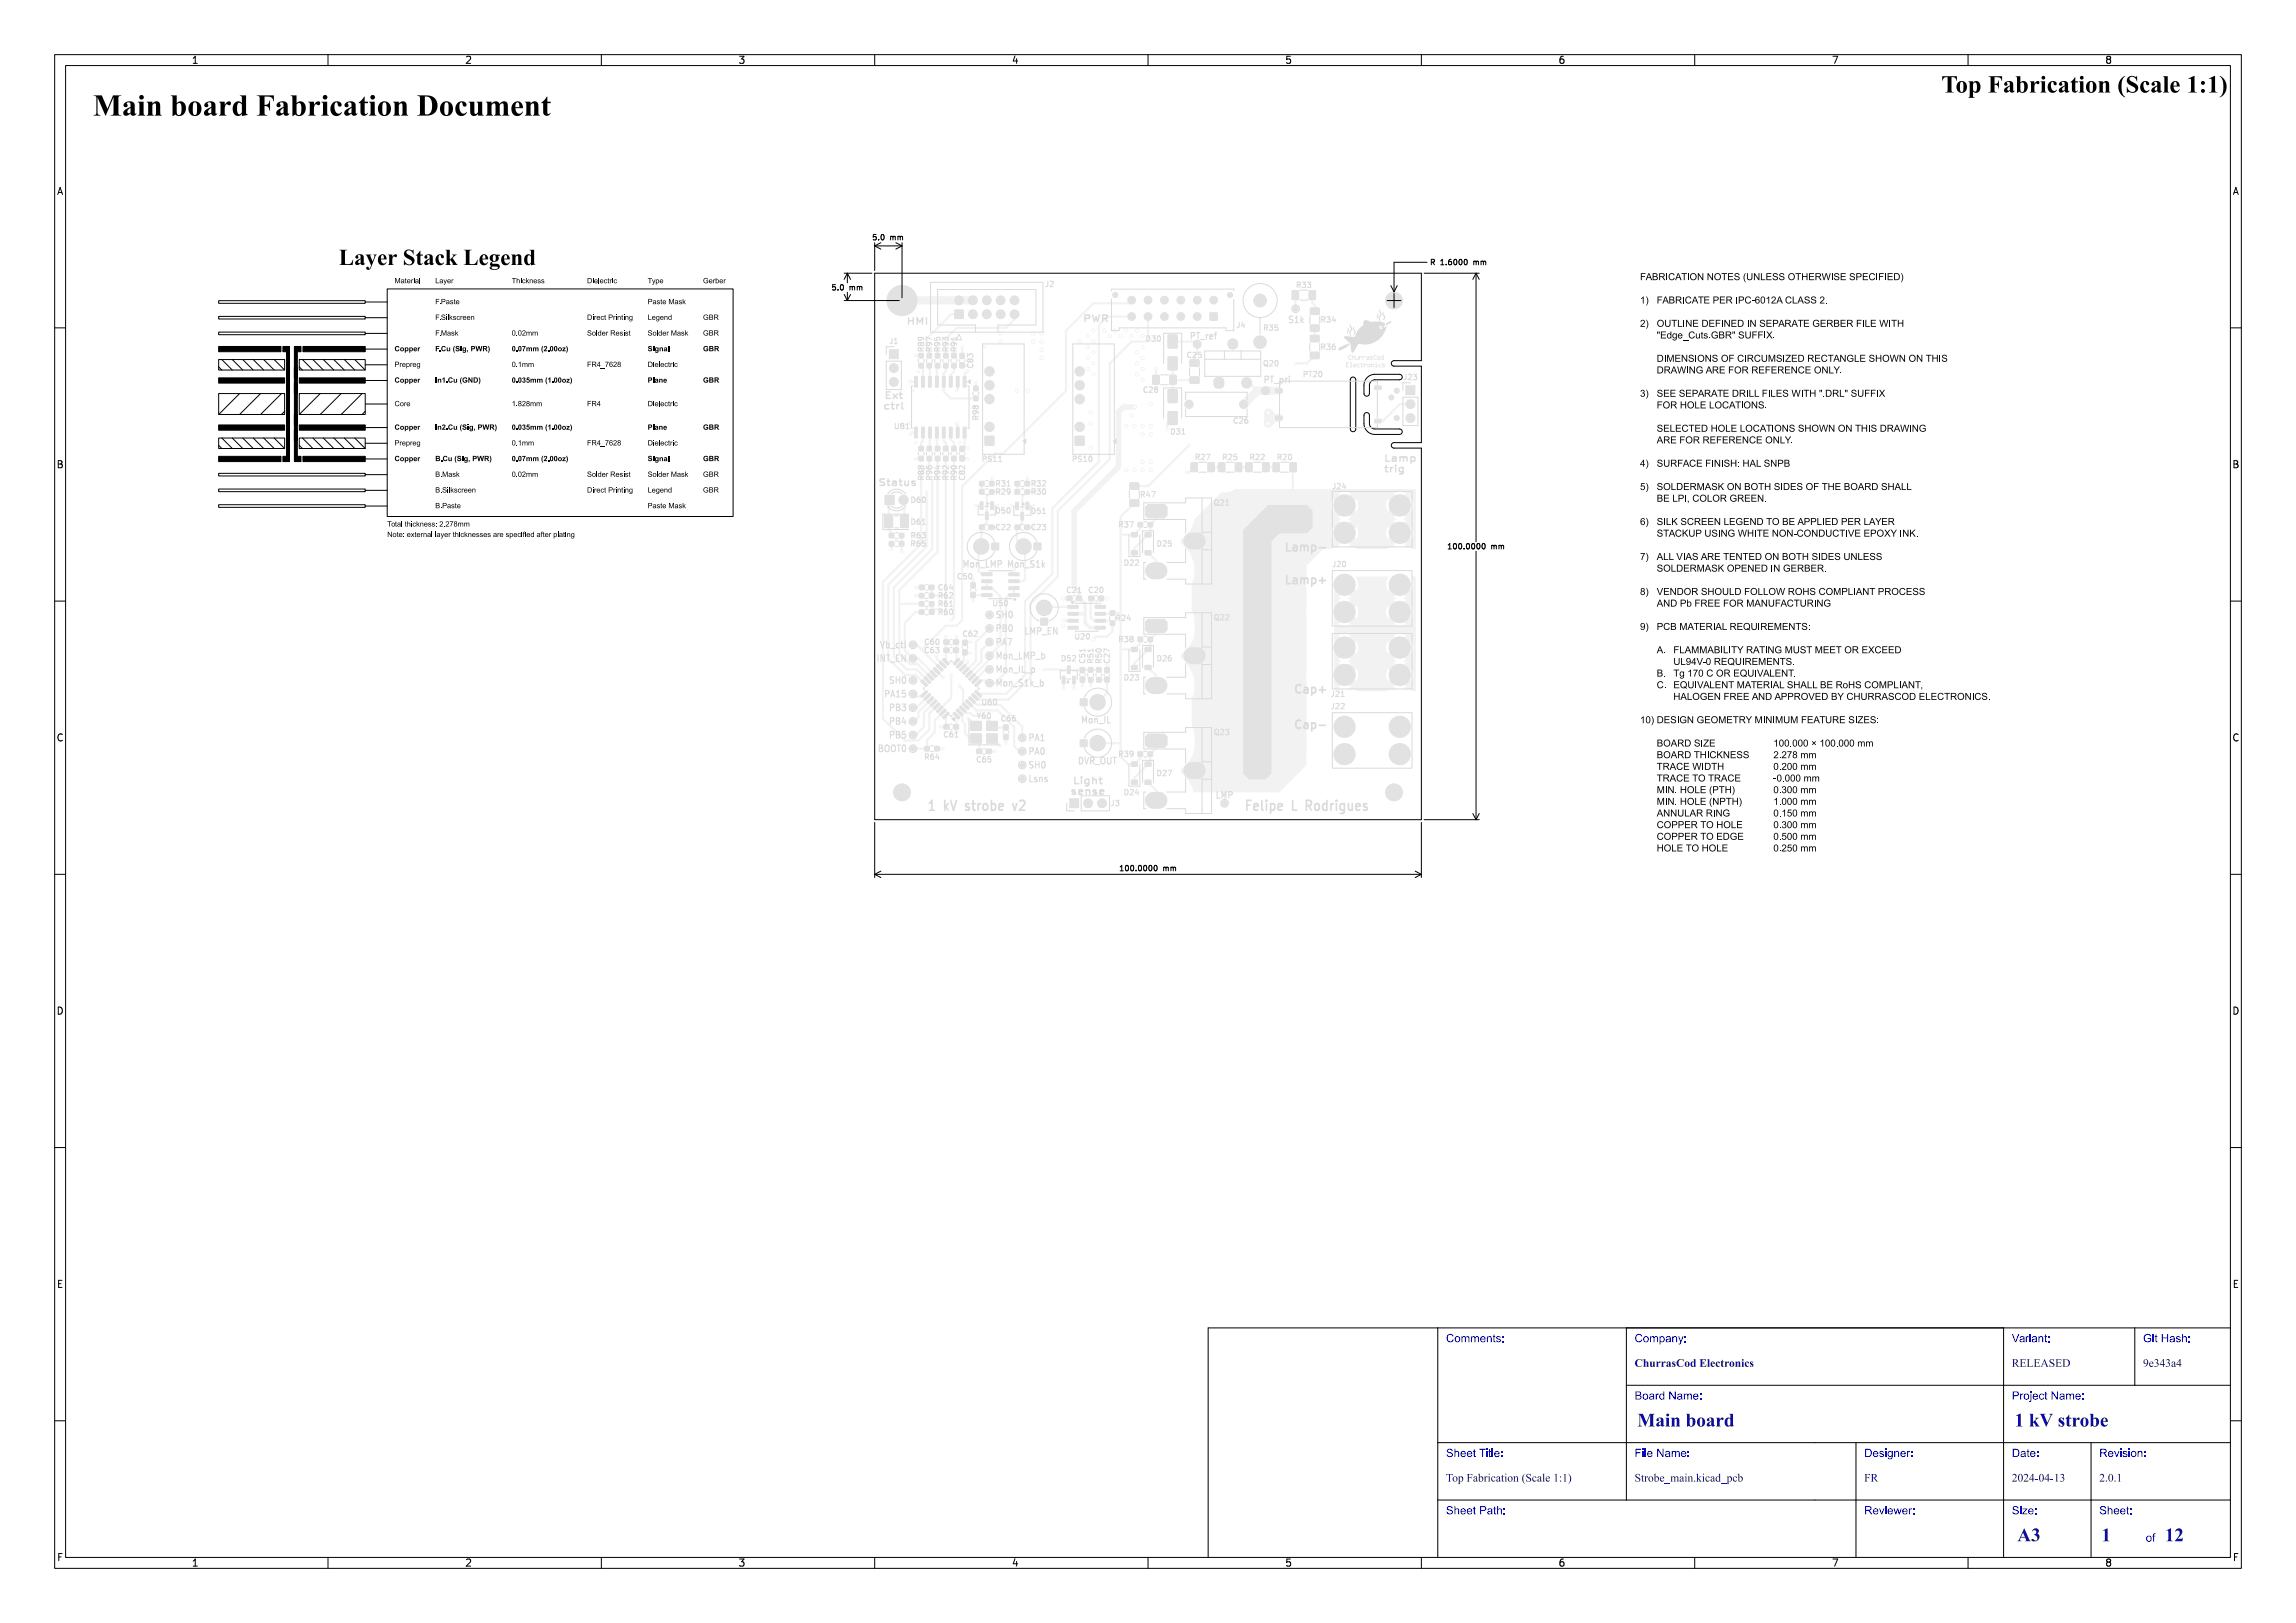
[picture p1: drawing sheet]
<svg xmlns="http://www.w3.org/2000/svg" width="420mm" height="297mm" viewBox="0 0 420 297" stroke-linecap="round" stroke-linejoin="round" font-family="sans-serif">
<defs><g id="words">
<text font-size="5.3" fill="#fff" x="17" y="21.5">Main board Fabrication Document</text>
<text font-size="4.3" fill="#fff" x="337.6" y="17.2">Top Fabrication (Scale 1:1)</text>
<g font-size="3.3" fill="#fff">
<text x="299.5" y="261.2">Main board</text>
<text x="368.5" y="261.2">1 kV strobe</text>
<text x="369" y="282.2">A3</text>
<text x="384.4" y="282.3">1</text>
<text x="396" y="282.3">12</text>
</g>
<g font-size="2" fill="#fff">
<text x="264.5" y="245.7">Comments:</text>
<text x="299" y="245.7">Company:</text>
<text x="368" y="245.7">Variant:</text>
<text x="392" y="245.7">Git Hash:</text>
<text x="299" y="250.2">ChurrasCod Electronics</text>
<text x="368" y="250.2">RELEASED</text>
<text x="392" y="250.2">9e343a4</text>
<text x="299" y="256.2">Board Name:</text>
<text x="368" y="256.2">Project Name:</text>
<text x="264.5" y="266.7">Sheet Title:</text>
<text x="299" y="266.7">File Name:</text>
<text x="341" y="266.7">Designer:</text>
<text x="368" y="266.7">Date:</text>
<text x="384" y="266.7">Revision:</text>
<text x="264.5" y="271.2">Top Fabrication (Scale 1:1)</text>
<text x="299" y="271.2">Strobe_main.kicad_pcb</text>
<text x="341" y="271.2">FR</text>
<text x="368" y="271.2">2024-04-13</text>
<text x="384" y="271.2">2.0.1</text>
<text x="264.5" y="277.2">Sheet Path:</text>
<text x="341" y="277.2">Reviewer:</text>
<text x="368" y="277.2">Size:</text>
<text x="384" y="277.2">Sheet:</text>
<text x="392.5" y="282.2">of</text>
</g>
<g font-size="1.7" fill="#fff">
<text x="35" y="11.6">1</text>
<text x="85" y="11.6">2</text>
<text x="135" y="11.6">3</text>
<text x="185" y="11.6">4</text>
<text x="235" y="11.6">5</text>
<text x="285" y="11.6">6</text>
<text x="335" y="11.6">7</text>
<text x="385" y="11.6">8</text>
<text x="10.5" y="35.6">A</text>
<text x="408.5" y="35.6">A</text>
<text x="10.5" y="85.6">B</text>
<text x="408.5" y="85.6">B</text>
<text x="10.5" y="135.6">C</text>
<text x="408.5" y="135.6">C</text>
<text x="10.5" y="185.6">D</text>
<text x="408.5" y="185.6">D</text>
<text x="10.5" y="235.6">E</text>
<text x="408.5" y="235.6">E</text>
<text x="10.5" y="285.6">F</text>
<text x="35" y="286.7">1</text>
<text x="85" y="286.7">2</text>
<text x="135" y="286.7">3</text>
<text x="185" y="286.7">4</text>
<text x="235" y="286.7">5</text>
<text x="285" y="286.7">6</text>
<text x="335" y="286.7">7</text>
<text x="385" y="286.7">8</text>
<text x="408.5" y="285.6">F</text>
</g>
<g font-size="1.3" fill="#fff">
<text x="160" y="43.9">5.0 mm</text>
<text x="152.6" y="53.1">5.0 mm</text>
<text x="262.4" y="48.5">R 1.6000 mm</text>
<text x="265.6" y="100.5">100.0000 mm</text>
<text x="205.6" y="159.4">100.0000 mm</text>
</g>
</g></defs>
<path d="M160 50h100v16h-5a.5 .5 0 0 0-.5 .5 .5 .5 0 0 0 .5 .5h5v14h-5a.5 .5 0 0 0-.5 .5 .5 .5 0 0 0 .5 .5h5v68h-100zM247.2 69.1a.5 .5 0 0 1 .8 .4v9a.5 .5 0 0 1-.5 .5 .5 .5 0 0 1-.5-.5v-9zM249.6 75.7a.5 .5 0 0 1 .5-.2 .5 .5 0 0 1 .4 .5v1.5a1 1 0 0 0 1 1h4.5a.5 .5 0 0 1 .5 .5 .5 .5 0 0 1-.5 .5h-4.5a2 2 0 0 1-2-2zM250.1 69.1l.9-.5 .5-.1h4.5a.5 .5 0 0 1 .5 .5 .5 .5 0 0 1-.5 .5h-4.5a1 1 0 0 0-1 1v1.5a.5 .5 0 0 1-.5 .5 .5 .5 0 0 1-.5-.5 3.1 3.1 0 0 1 .6-2.9z" fill="none" stroke="#000" stroke-width=".18"/>
<g fill="#f2f2f2">
<path d="M217.9 84.7h1.1v1.6h-1.1z" fill-rule="evenodd"/>
<path d="M221 84.7h1.1v1.6h-1.1z" fill-rule="evenodd"/>
<path d="M200.6 124h.8v.8h-.8z" fill-rule="evenodd"/>
<path d="M200.6 122.2h.8v.8h-.8z" fill-rule="evenodd"/>
<path d="M181.4 99.4h1.3v1.2h-1.3z" fill-rule="evenodd"/>
<path d="M207 142.8h1v.7h-1z" fill-rule="evenodd"/>
<path d="M207 139.5h1v.7h-1z" fill-rule="evenodd"/>
<path d="M197.6 135.4h1.2v1.2h-1.2z" fill-rule="evenodd"/>
<path d="M207 121.8h1v.7h-1z" fill-rule="evenodd"/>
<path d="M207 118.5h1v.7h-1z" fill-rule="evenodd"/>
<path d="M195.6 146.2h1.8v1.6h-1.8z" fill-rule="evenodd"/>
<path d="M187.5 88.1h.8v.8h-.8z" fill-rule="evenodd"/>
<path d="M185.7 88.1h.8v.8h-.8z" fill-rule="evenodd"/>
<path d="M217.7 65.8h1.6v1.2h-1.6z" fill-rule="evenodd"/>
<path d="M217.7 69h1.6v1.2h-1.6z" fill-rule="evenodd"/>
<path d="M202.1 123.9h.8v.9h-.8z" fill-rule="evenodd"/>
<path d="M202.1 122.2h.8v.9h-.8z" fill-rule="evenodd"/>
<path d="M168.2 108.6h.8v.8h-.8z" fill-rule="evenodd"/>
<path d="M170 108.6h.8v.8h-.8z" fill-rule="evenodd"/>
<path d="M172.6 83.5h.8v.8h-.8z" fill-rule="evenodd"/>
<path d="M172.6 81.7h.8v.8h-.8z" fill-rule="evenodd"/>
<path d="M227.9 84.7h1.1v1.6h-1.1z" fill-rule="evenodd"/>
<path d="M231 84.7h1.1v1.6h-1.1z" fill-rule="evenodd"/>
<path d="M181.2 91.8l.5 .1v1.4l-.5-.1z" fill-rule="evenodd"/>
<path d="M179.3 91.8l.5 .1v1.4l-.5-.1z" fill-rule="evenodd"/>
<path d="M180.2 93.7l.6 .1-.1 1.3-.5-.1z" fill-rule="evenodd"/>
<path d="M175.6 66.4h.8v.9h-.8z" fill-rule="evenodd"/>
<path d="M175.6 64.7h.8v.9h-.8z" fill-rule="evenodd"/>
<path d="M172.7 118.6h.9v.8h-.9z" fill-rule="evenodd"/>
<path d="M174.4 118.6h.9v.8h-.9z" fill-rule="evenodd"/>
<path d="M168.1 83.5h.8v.8h-.8z" fill-rule="evenodd"/>
<path d="M168.1 81.7h.8v.8h-.8z" fill-rule="evenodd"/>
<path d="M197.6 127.9h1.2v1.2h-1.2z" fill-rule="evenodd"/>
<path d="M187.7 91.9h.5v1.4l-.5-.1z" fill-rule="evenodd"/>
<path d="M185.8 91.9h.5v1.4l-.5-.1z" fill-rule="evenodd"/>
<path d="M186.7 93.8h.6l-.1 1.4-.5-.1z" fill-rule="evenodd"/>
<path d="M184.5 108.6h1.9v.5l-1.8 .1z" fill-rule="evenodd"/>
<path d="M184.5 107.4l1.9-.1v.5l-1.8 .1z" fill-rule="evenodd"/>
<path d="M184.5 106.1h1.9v.5l-1.8 .1z" fill-rule="evenodd"/>
<path d="M184.5 104.8h1.9v.5l-1.8 .1z" fill-rule="evenodd"/>
<path d="M179.6 104.8h1.8l.1 .5-1.9 .1z" fill-rule="evenodd"/>
<path d="M179.6 106.1h1.8l.1 .5-1.9 .1z" fill-rule="evenodd"/>
<path d="M179.6 107.4l1.8-.1 .1 .5-1.9 .1z" fill-rule="evenodd"/>
<path d="M179.6 108.6h1.8l.1 .5-1.9 .1z" fill-rule="evenodd"/>
<path d="M185.7 89.6h.8v.8h-.8z" fill-rule="evenodd"/>
<path d="M187.5 89.6h.8v.8h-.8z" fill-rule="evenodd"/>
<path d="M206.7 91.5l1.5-.1 .2 .3v.8l-.3 .2h-1.3l-.2-.3z" fill-rule="evenodd"/>
<path d="M206.7 88.4h1.6v1.1h-1.6z" fill-rule="evenodd"/>
<path d="M177.6 134.3h1.9v1.7h-1.9z" fill-rule="evenodd"/>
<path d="M180.5 134.3h1.9v1.7h-1.9z" fill-rule="evenodd"/>
<path d="M180.5 132h1.9v1.7h-1.9z" fill-rule="evenodd"/>
<path d="M177.6 132h1.9v1.7h-1.9z" fill-rule="evenodd"/>
<path d="M169.9 107.1h.9v.8h-.9z" fill-rule="evenodd"/>
<path d="M168.2 107.1h.9v.8h-.9z" fill-rule="evenodd"/>
<path d="M171.1 83.5h.8v.8h-.8z" fill-rule="evenodd"/>
<path d="M171.1 81.7h.8v.8h-.8z" fill-rule="evenodd"/>
<path d="M179.2 96.1h.9v.8h-.9z" fill-rule="evenodd"/>
<path d="M180.9 96.1h.9v.8h-.9z" fill-rule="evenodd"/>
<path d="M207 100.8h1v.7h-1z" fill-rule="evenodd"/>
<path d="M207 97.5h1v.7h-1z" fill-rule="evenodd"/>
<path d="M169.6 66.5h.8v.8h-.8z" fill-rule="evenodd"/>
<path d="M169.6 64.7h.8v.8h-.8z" fill-rule="evenodd"/>
<path d="M239.7 56.4l1.5-.1 .2 .3v.8l-.3 .2h-1.3l-.2-.3z" fill-rule="evenodd"/>
<path d="M239.7 59.5h1.6v1.1h-1.6z" fill-rule="evenodd"/>
<path d="M208.2 95.6h.8v.8h-.8z" fill-rule="evenodd"/>
<path d="M210 95.6h.8v.8h-.8z" fill-rule="evenodd"/>
<path d="M168.2 111.6h.8v.8h-.8z" fill-rule="evenodd"/>
<path d="M170 111.6h.8v.8h-.8z" fill-rule="evenodd"/>
<path d="M174.1 83.5h.8v.8h-.8z" fill-rule="evenodd"/>
<path d="M174.1 81.7h.8v.8h-.8z" fill-rule="evenodd"/>
<path d="M233.4 76.2l1.1-.1 .1 .7-.2 .1h-1l-.1-.2z" fill-rule="evenodd"/>
<path d="M233.4 71.2l1.1-.1 .1 .7-.2 .1h-1l-.1-.2z" fill-rule="evenodd"/>
<path d="M251.5 70.6h1.1l.1 .6-.2 .1h-1l-.1-.2z" fill-rule="evenodd"/>
<path d="M251.5 76.7h1.1l.1 .6-.2 .1h-1l-.1-.2z" fill-rule="evenodd"/>
<path d="M174.5 130.3h.2l.9 .9-.2 .4h-.2l-.8-.9z" fill-rule="evenodd"/>
<path d="M174.9 129.9l.4-.2 .9 .9v.2l-.4 .2-.9-.9z" fill-rule="evenodd"/>
<path d="M175.7 129.2h.1l.9 .9-.2 .3h-.1l-.9-.9z" fill-rule="evenodd"/>
<path d="M176.1 128.8l.3-.2 .9 .9v.2l-.4 .2-.8-.9z" fill-rule="evenodd"/>
<path d="M176.8 128.1h.2l.9 .8-.2 .4h-.2l-.9-.9z" fill-rule="evenodd"/>
<path d="M177.2 127.7l.3-.2 .9 .9v.1l-.3 .2-.9-.9z" fill-rule="evenodd"/>
<path d="M177.9 126.9h.2l.9 .9-.2 .4h-.2l-.9-.9z" fill-rule="evenodd"/>
<path d="M178.3 126.5l.4-.1 .9 .8v.2l-.4 .2-.9-.9z" fill-rule="evenodd"/>
<path d="M178.3 125.3l.9-.9 .4 .2-1 1.1-.3-.2z" fill-rule="evenodd"/>
<path d="M178.6 123.8h.2l.2 .4-1 .9-.3-.3z" fill-rule="evenodd"/>
<path d="M177.2 124.2l.9-.9 .3 .2-.9 1-.3-.2z" fill-rule="evenodd"/>
<path d="M177.5 122.7h.2l.2 .3-1.1 1-.2-.4z" fill-rule="evenodd"/>
<path d="M176.1 123l.9-.9 .3 .3-.9 1-.3-.2z" fill-rule="evenodd"/>
<path d="M176.4 121.6h.1l.2 .3-1 .9-.2-.3z" fill-rule="evenodd"/>
<path d="M174.9 121.9l.9-.9 .4 .2-1 1.1-.3-.2z" fill-rule="evenodd"/>
<path d="M175.2 120.4h.2l.2 .4-1 .9-.3-.3z" fill-rule="evenodd"/>
<path d="M172.6 120.4h.2l.8 .9-.1 .4h-.2l-.9-.9z" fill-rule="evenodd"/>
<path d="M171.8 121.2l.4-.2 .9 .9v.2l-.4 .2-.9-.9z" fill-rule="evenodd"/>
<path d="M171.5 121.6h.1l.9 .9-.2 .3h-.1l-.9-.9z" fill-rule="evenodd"/>
<path d="M170.7 122.3l.3-.2 1 1.1-.4 .2-.9-.9z" fill-rule="evenodd"/>
<path d="M170.3 122.7h.2l.9 .9-.2 .3h-.2l-.9-.8z" fill-rule="evenodd"/>
<path d="M169.6 123.5l.3-.2 .9 1-.3 .2-.9-.9z" fill-rule="evenodd"/>
<path d="M169.2 123.8h.2l.9 .9-.2 .4h-.2l-.9-.9z" fill-rule="evenodd"/>
<path d="M168.4 124.6l.4-.2 .9 .9v.2l-.4 .1-.9-.8z" fill-rule="evenodd"/>
<path d="M168.4 127.2l1-.9 .3 .3-.9 1-.4-.2z" fill-rule="evenodd"/>
<path d="M169.9 126.9h.2l.2 .3-1.1 1-.2-.4z" fill-rule="evenodd"/>
<path d="M169.6 128.4l.9-.9 .3 .2-.9 1.1-.3-.3z" fill-rule="evenodd"/>
<path d="M171 128.1h.2l.2 .3-1 .9-.3-.3z" fill-rule="evenodd"/>
<path d="M170.7 129.5l.9-.9 .4 .2-1 1.1-.3-.2z" fill-rule="evenodd"/>
<path d="M172.2 129.2h.1l.2 .3-1 .9-.2-.3z" fill-rule="evenodd"/>
<path d="M171.8 130.6l1-.9 .3 .3-.9 1-.4-.2z" fill-rule="evenodd"/>
<path d="M173.3 130.3h.2l.2 .3-1.1 1-.2-.4z" fill-rule="evenodd"/>
<path d="M161.8 94.4h1.6v2.2h-1.6z" fill-rule="evenodd"/>
<path d="M164.6 94.4h1.6v2.2h-1.6z" fill-rule="evenodd"/>
<path d="M174.4 132.6h.9v.8h-.9z" fill-rule="evenodd"/>
<path d="M172.7 132.6h.9v.8h-.9z" fill-rule="evenodd"/>
<path d="M183.6 132.7h.8v.9h-.8z" fill-rule="evenodd"/>
<path d="M183.6 134.4h.8v.9h-.8z" fill-rule="evenodd"/>
<path d="M179.2 89.6h.8v.8h-.8z" fill-rule="evenodd"/>
<path d="M181 89.6h.8v.8h-.8z" fill-rule="evenodd"/>
<path d="M178.1 72.5h.8v.8h-.8z" fill-rule="evenodd"/>
<path d="M178.1 70.7h.8v.8h-.8z" fill-rule="evenodd"/>
<path d="M209.5 97.5l1-.1 .1 .2v.6l-.2 .1h-.9l-.1-.2z" fill-rule="evenodd"/>
<path d="M209.5 100.8l1-.1 .1 .2v.6l-.2 .1h-.9l-.1-.2z" fill-rule="evenodd"/>
<path d="M236.4 53.2h1.1v1.6h-1.1z" fill-rule="evenodd"/>
<path d="M239.5 53.2h1.1v1.6h-1.1z" fill-rule="evenodd"/>
<path d="M169.6 83.5h.8v.8h-.8z" fill-rule="evenodd"/>
<path d="M169.6 81.7h.8v.8h-.8z" fill-rule="evenodd"/>
<path d="M209.5 118.5l1-.1 .1 .2v.6l-.2 .1h-.9l-.1-.2z" fill-rule="evenodd"/>
<path d="M209.5 121.8l1-.1 .1 .2v.6l-.2 .1h-.9l-.1-.2z" fill-rule="evenodd"/>
<path d="M172.6 66.5h.8v.8h-.8z" fill-rule="evenodd"/>
<path d="M172.6 64.7h.8v.8h-.8z" fill-rule="evenodd"/>
<path d="M195.4 110.8h1.8l.1 .5h-1.9z" fill-rule="evenodd"/>
<path d="M195.4 112.1l1.8-.1 .1 .5-1.9 .1z" fill-rule="evenodd"/>
<path d="M195.4 113.3h1.8l.1 .5-1.9 .1z" fill-rule="evenodd"/>
<path d="M195.4 114.6h1.8l.1 .5h-1.9z" fill-rule="evenodd"/>
<path d="M200.3 114.6h1.8l.1 .5h-1.8z" fill-rule="evenodd"/>
<path d="M200.3 113.3h1.8l.1 .5-1.8 .1z" fill-rule="evenodd"/>
<path d="M200.3 112.1l1.8-.1 .1 .5-1.8 .1z" fill-rule="evenodd"/>
<path d="M200.3 110.8h1.8l.1 .5h-1.8z" fill-rule="evenodd"/>
<path d="M199.1 124h.8v.8h-.8z" fill-rule="evenodd"/>
<path d="M199.1 122.2h.8v.8h-.8z" fill-rule="evenodd"/>
<path d="M194.3 123.7l.5 .1v1.4l-.5-.1z" fill-rule="evenodd"/>
<path d="M196.2 123.7l.5 .1v1.4l-.5-.1z" fill-rule="evenodd"/>
<path d="M195.2 121.9h.6l-.1 1.4-.5-.1z" fill-rule="evenodd"/>
<path d="M177.6 108.4h.8v.9h-.8z" fill-rule="evenodd"/>
<path d="M177.6 106.7h.8v.9h-.8z" fill-rule="evenodd"/>
<path d="M209.5 139.5l1-.1 .1 .2v.6l-.2 .1h-.9l-.1-.2z" fill-rule="evenodd"/>
<path d="M209.5 142.8l1-.1 .1 .2v.6l-.2 .1h-.9l-.1-.2z" fill-rule="evenodd"/>
<path d="M190.4 113.2h1.2v1.2h-1.2z" fill-rule="evenodd"/>
<path d="M239.7 64.5l1.5-.1 .2 .3v.8l-.3 .2h-1.3l-.2-.3z" fill-rule="evenodd"/>
<path d="M239.7 61.4h1.6v1.1h-1.6z" fill-rule="evenodd"/>
<path d="M232.9 84.7h1.1v1.6h-1.1z" fill-rule="evenodd"/>
<path d="M236 84.7h1.1v1.6h-1.1z" fill-rule="evenodd"/>
<path d="M171.1 66.5h.8v.8h-.8z" fill-rule="evenodd"/>
<path d="M171.1 64.7h.8v.8h-.8z" fill-rule="evenodd"/>
<path d="M174.1 66.5h.8v.8h-.8z" fill-rule="evenodd"/>
<path d="M174.1 64.7h.8v.8h-.8z" fill-rule="evenodd"/>
<path d="M213.7 71.3h1.6v2.4h-1.6z" fill-rule="evenodd"/>
<path d="M213.7 75.3h1.6v2.4h-1.6z" fill-rule="evenodd"/>
<path d="M196.9 109.1h.9v.8h-.9z" fill-rule="evenodd"/>
<path d="M195.2 109.1h.9v.8h-.9z" fill-rule="evenodd"/>
<path d="M176.2 68.9h.5v2l-.5-.1z" fill-rule="evenodd"/>
<path d="M174.9 68.9h.6l-.1 2-.5-.1z" fill-rule="evenodd"/>
<path d="M173.6 68.9h.6l-.1 2-.5-.1z" fill-rule="evenodd"/>
<path d="M172.4 68.9h.5l-.1 2-.5-.1z" fill-rule="evenodd"/>
<path d="M171.1 68.9h.6l-.1 2-.5-.1z" fill-rule="evenodd"/>
<path d="M169.8 68.9h.6l-.1 2-.5-.1z" fill-rule="evenodd"/>
<path d="M168.6 68.9h.5l-.1 2-.5-.1z" fill-rule="evenodd"/>
<path d="M167.3 68.9h.5v2l-.5-.1z" fill-rule="evenodd"/>
<path d="M167.3 78.2h.5l.1 1.8-.2 .2-.4-.1z" fill-rule="evenodd"/>
<path d="M168.6 78.2h.5v1.8l-.1 .2h-.4l-.1-.2z" fill-rule="evenodd"/>
<path d="M169.8 78.2h.6v1.8l-.2 .2-.4-.1z" fill-rule="evenodd"/>
<path d="M171.1 78.2h.6v1.8l-.2 .2-.4-.1z" fill-rule="evenodd"/>
<path d="M172.4 78.2l.4-.1 .1 .2v1.7l-.1 .2-.5-.1z" fill-rule="evenodd"/>
<path d="M173.6 78.2h.6v1.8l-.1 .2-.5-.1z" fill-rule="evenodd"/>
<path d="M174.9 78.2h.6v1.8l-.2 .2h-.3l-.1-.2z" fill-rule="evenodd"/>
<path d="M176.2 78.2h.5v1.8l-.1 .2-.4-.1z" fill-rule="evenodd"/>
<path d="M210 92.3h3l.5 .5v1.5l-.5 .5h-3l-.5-.5v-1.5z" fill-rule="evenodd"/>
</g>
<g fill="#f2f2f2">
<circle cx="179.5" cy="100" r="1.25"/>
<circle cx="181" cy="115" r=".5"/>
<circle cx="200.8" cy="136" r="1.25"/>
<circle cx="199" cy="147" r=".85"/>
<circle cx="201.6" cy="147" r=".85"/>
<circle cx="246" cy="138" r="2"/>
<circle cx="256" cy="138" r="2"/>
<circle cx="246" cy="133" r="2"/>
<circle cx="256" cy="133" r="2"/>
<circle cx="167" cy="124.5" r=".5"/>
<circle cx="224" cy="147" r=".5"/>
<circle cx="200.8" cy="128.5" r="1.25"/>
<circle cx="167" cy="137" r=".5"/>
<circle cx="167" cy="118" r=".5"/>
<circle cx="187" cy="135" r=".5"/>
<circle cx="181" cy="112.5" r=".5"/>
<circle cx="167" cy="120.5" r=".5"/>
<circle cx="246" cy="123.5" r="2"/>
<circle cx="256" cy="123.5" r="2"/>
<circle cx="246" cy="118.5" r="2"/>
<circle cx="256" cy="118.5" r="2"/>
<circle cx="187" cy="142.5" r=".5"/>
<circle cx="167" cy="127" r=".5"/>
<circle cx="181" cy="120" r=".5"/>
<circle cx="256" cy="107" r="2"/>
<circle cx="246" cy="107" r="2"/>
<circle cx="256" cy="112" r="2"/>
<circle cx="246" cy="112" r="2"/>
<circle cx="219" cy="63" r=".5"/>
<circle cx="165" cy="55" r="1.8"/>
<circle cx="165" cy="55" r="2.8"/>
<circle cx="191" cy="111.2" r="1.25"/>
<circle cx="167" cy="129.5" r=".5"/>
<circle cx="187" cy="140" r=".5"/>
<circle cx="246" cy="97.5" r="2"/>
<circle cx="256" cy="97.5" r="2"/>
<circle cx="246" cy="92.5" r="2"/>
<circle cx="256" cy="92.5" r="2"/>
<circle cx="167" cy="132" r=".5"/>
<circle cx="167" cy="134.5" r=".5"/>
</g>
<path d="M218 99h1M211 104.4h1" fill="none" stroke="#f2f2f2" stroke-width="3"/>
<g fill="#f2f2f2">
<path d="M257.2 70.6h1.6v1.7h-1.6z" fill-rule="evenodd"/>
<path d="M176.1 118.9h.8v.9h-.8z" fill-rule="evenodd"/>
<path d="M176.1 117.2h.8v.9h-.8z" fill-rule="evenodd"/>
<path d="M174.6 56.7h1.6v1.6h-1.6z" fill-rule="evenodd"/>
<path d="M196.7 79.8h1.6v1.7h-1.6z" fill-rule="evenodd"/>
<path d="M208.2 137.6h.8v.8h-.8z" fill-rule="evenodd"/>
<path d="M210 137.6h.8v.8h-.8z" fill-rule="evenodd"/>
<path d="M214 68.7h1.2v1.6h-1.2z" fill-rule="evenodd"/>
<path d="M210.8 68.7h1.2v1.6h-1.2z" fill-rule="evenodd"/>
<path d="M162.6 64h1.8v1.7h-1.8z" fill-rule="evenodd"/>
<path d="M178.7 137.1h.9v.8h-.9z" fill-rule="evenodd"/>
<path d="M180.4 137.1h.9v.8h-.9z" fill-rule="evenodd"/>
<path d="M168.1 64.7h.8v.8h-.8z" fill-rule="evenodd"/>
<path d="M168.1 66.5h.8v.8h-.8z" fill-rule="evenodd"/>
<path d="M222.2 69.3a1.04 1.04 0 0 1 1.3-.1 1.04 1.04 0 0 1 .4 1.3 .99 .99 0 0 1-1 .6 .99 .99 0 0 1-.9-.8v-.6z" fill-rule="evenodd"/>
</g>
<g fill="#f2f2f2">
<circle cx="258" cy="74" r=".85"/>
<circle cx="258" cy="76.5" r=".85"/>
<circle cx="175.4" cy="55" r=".85"/>
<circle cx="178" cy="57.5" r=".85"/>
<circle cx="178" cy="55" r=".85"/>
<circle cx="180.5" cy="57.5" r=".85"/>
<circle cx="180.5" cy="55" r=".85"/>
<circle cx="183" cy="57.5" r=".85"/>
<circle cx="183" cy="55" r=".85"/>
<circle cx="185.6" cy="57.5" r=".85"/>
<circle cx="185.6" cy="55" r=".85"/>
<circle cx="197.5" cy="78.1" r=".9"/>
<circle cx="197.5" cy="73" r=".9"/>
<circle cx="197.5" cy="70.5" r=".9"/>
<circle cx="197.5" cy="68" r=".9"/>
<circle cx="181" cy="122.5" r=".5"/>
<circle cx="163.5" cy="67.4" r=".85"/>
<circle cx="163.5" cy="69.9" r=".85"/>
<circle cx="230.5" cy="55" r="1.2"/>
<circle cx="230.5" cy="62.6" r="1.2"/>
</g>
<path d="M225.5 62.9v.1M228 70v.1" fill="none" stroke="#f2f2f2" stroke-width="1.9"/>
<g fill="#f2f2f2">
<path d="M197.6 122.2h.8v.9h-.8z" fill-rule="evenodd"/>
<path d="M197.6 123.9h.8v.9h-.8z" fill-rule="evenodd"/>
<path d="M168.2 110.1h.8v.8h-.8z" fill-rule="evenodd"/>
<path d="M170 110.1h.8v.8h-.8z" fill-rule="evenodd"/>
<path d="M222.9 84.7h1.1v1.6h-1.1z" fill-rule="evenodd"/>
<path d="M226 84.7h1.1v1.6h-1.1z" fill-rule="evenodd"/>
<path d="M180.2 79.8h1.6v1.7h-1.6z" fill-rule="evenodd"/>
<path d="M172.7 117.1h.9v.8h-.9z" fill-rule="evenodd"/>
<path d="M174.4 117.1h.9v.8h-.9z" fill-rule="evenodd"/>
<path d="M185.7 96.1h.9v.8h-.9z" fill-rule="evenodd"/>
<path d="M187.4 96.1h.9v.8h-.9z" fill-rule="evenodd"/>
<path d="M189.2 99.4h1.2v1.2h-1.2z" fill-rule="evenodd"/>
<path d="M169.2 136.6h.8v.8h-.8z" fill-rule="evenodd"/>
<path d="M171 136.6h.8v.8h-.8z" fill-rule="evenodd"/>
<path d="M221.3 57.2h1.4v1.4h-1.4z" fill-rule="evenodd"/>
<path d="M200.9 109.1h.9v.8h-.9z" fill-rule="evenodd"/>
<path d="M199.2 109.1h.9v.8h-.9z" fill-rule="evenodd"/>
<path d="M164.5 99.1h.8v.8h-.8z" fill-rule="evenodd"/>
<path d="M162.7 99.1h.8v.8h-.8z" fill-rule="evenodd"/>
<path d="M210 134.3h3l.5 .5v1.5l-.5 .5h-3l-.5-.5v-1.5z" fill-rule="evenodd"/>
</g>
<g fill="#f2f2f2">
<circle cx="231.5" cy="71.5" r=".5"/>
<circle cx="181" cy="78.1" r=".9"/>
<circle cx="181" cy="73" r=".9"/>
<circle cx="181" cy="70.5" r=".9"/>
<circle cx="181" cy="68" r=".9"/>
<circle cx="187.2" cy="100" r="1.25"/>
<circle cx="227.5" cy="74" r=".8"/>
<circle cx="217.5" cy="74" r=".8"/>
<circle cx="237" cy="56.5" r=".5"/>
<circle cx="181" cy="125" r=".5"/>
<circle cx="187" cy="137.5" r=".5"/>
<circle cx="219" cy="57.9" r=".75"/>
<circle cx="216" cy="57.9" r=".75"/>
<circle cx="213" cy="57.9" r=".75"/>
<circle cx="210" cy="57.9" r=".75"/>
<circle cx="207" cy="57.9" r=".75"/>
<circle cx="222" cy="54.9" r=".75"/>
<circle cx="219" cy="54.9" r=".75"/>
<circle cx="216" cy="54.9" r=".75"/>
<circle cx="213" cy="54.9" r=".75"/>
<circle cx="210" cy="54.9" r=".75"/>
<circle cx="207" cy="54.9" r=".75"/>
</g>
<path d="M211 146.4h1M218 141h1" fill="none" stroke="#f2f2f2" stroke-width="3"/>
<g fill="#f2f2f2">
<path d="M161.8 90.6h1.8v1.8h-1.8z" fill-rule="evenodd"/>
<path d="M203.1 113.6h.8v.8h-.8z" fill-rule="evenodd"/>
<path d="M203.1 111.8h.8v.8h-.8z" fill-rule="evenodd"/>
<path d="M213.7 61.3l1.5-.1 .2 .2v2.1l-.2 .2h-1.4l-.2-.1z" fill-rule="evenodd"/>
<path d="M213.7 65.3h1.6v2.4h-1.6z" fill-rule="evenodd"/>
<path d="M210 113.3h3l.5 .5v1.5l-.5 .5h-3l-.5-.5v-1.5z" fill-rule="evenodd"/>
</g>
<circle cx="165.3" cy="91.5" r=".9" fill="#f2f2f2"/>
<path d="M218 120h1M211 125.4h1" fill="none" stroke="#f2f2f2" stroke-width="3"/>
<g fill="#f2f2f2">
<path d="M208.2 116.6h.8v.8h-.8z" fill-rule="evenodd"/>
<path d="M210 116.6h.8v.8h-.8z" fill-rule="evenodd"/>
<path d="M162.7 97.6h.8v.8h-.8z" fill-rule="evenodd"/>
<path d="M164.5 97.6h.8v.8h-.8z" fill-rule="evenodd"/>
<path d="M181 88.1h.8v.8h-.8z" fill-rule="evenodd"/>
<path d="M179.2 88.1h.8v.8h-.8z" fill-rule="evenodd"/>
<path d="M175.6 81.7h.8v.9h-.8z" fill-rule="evenodd"/>
<path d="M175.6 83.4h.8v.9h-.8z" fill-rule="evenodd"/>
</g>
<g fill="#f2f2f2">
<circle cx="181" cy="117.5" r=".5"/>
<circle cx="177" cy="121" r=".3"/>
<circle cx="189" cy="92.5" r=".3"/>
<circle cx="213.5" cy="78.5" r=".3"/>
<circle cx="197.5" cy="62.5" r=".4"/>
<circle cx="199.5" cy="84" r=".4"/>
<circle cx="177" cy="131.5" r=".3"/>
<circle cx="182.5" cy="92.5" r=".3"/>
<circle cx="185.5" cy="104.1" r=".3"/>
<circle cx="199.5" cy="77.5" r=".4"/>
<circle cx="184" cy="136" r=".3"/>
<circle cx="172.5" cy="137" r=".3"/>
<circle cx="183" cy="136.5" r=".3"/>
<circle cx="194.5" cy="126" r=".3"/>
<circle cx="202.5" cy="121.5" r=".3"/>
<circle cx="194.5" cy="113.5" r=".4"/>
<circle cx="207" cy="76" r=".4"/>
<circle cx="178" cy="106" r=".3"/>
<circle cx="211.5" cy="67.5" r=".3"/>
<circle cx="181.5" cy="87.5" r=".3"/>
<circle cx="166.5" cy="79.5" r=".3"/>
<circle cx="175" cy="116.5" r=".3"/>
<circle cx="177" cy="84" r=".3"/>
<circle cx="172" cy="133" r=".3"/>
<circle cx="167.5" cy="107.5" r=".3"/>
<circle cx="182.5" cy="96.5" r=".3"/>
<circle cx="182" cy="137.5" r=".3"/>
<circle cx="194.5" cy="109.5" r=".4"/>
<circle cx="198" cy="125.5" r=".3"/>
<circle cx="194.5" cy="114.5" r=".4"/>
<circle cx="177.5" cy="117.5" r=".3"/>
<circle cx="199.5" cy="125.5" r=".3"/>
<circle cx="163" cy="100.5" r=".3"/>
<circle cx="210.5" cy="74" r=".4"/>
<circle cx="175" cy="77.5" r=".3"/>
<circle cx="199.5" cy="75.5" r=".4"/>
<circle cx="188" cy="87.5" r=".3"/>
<circle cx="189" cy="96.5" r=".3"/>
<circle cx="196.5" cy="107.5" r=".4"/>
<circle cx="209" cy="63.5" r=".4"/>
<circle cx="199" cy="67.5" r=".4"/>
<circle cx="205" cy="61.5" r=".4"/>
<circle cx="209" cy="69.5" r=".4"/>
<circle cx="206" cy="60.5" r=".4"/>
<circle cx="199" cy="63.5" r=".4"/>
<circle cx="208" cy="64.5" r=".4"/>
<circle cx="208" cy="66.5" r=".4"/>
<circle cx="200" cy="68.5" r=".4"/>
<circle cx="200" cy="66.5" r=".4"/>
<circle cx="204" cy="60.5" r=".4"/>
<circle cx="209" cy="65.5" r=".4"/>
<circle cx="208" cy="68.5" r=".4"/>
<circle cx="207.5" cy="74.5" r=".4"/>
<circle cx="209" cy="67.5" r=".4"/>
<circle cx="208" cy="60.5" r=".4"/>
<circle cx="200" cy="64.5" r=".4"/>
<circle cx="209" cy="61.5" r=".4"/>
<circle cx="199" cy="61.5" r=".4"/>
<circle cx="203" cy="61.5" r=".4"/>
<circle cx="200" cy="62.5" r=".4"/>
<circle cx="202" cy="60.5" r=".4"/>
<circle cx="200" cy="60.5" r=".4"/>
<circle cx="199" cy="65.5" r=".4"/>
<circle cx="207" cy="61.5" r=".4"/>
<circle cx="167.5" cy="84" r=".3"/>
<circle cx="178.5" cy="92.5" r=".3"/>
<circle cx="185" cy="92.5" r=".3"/>
<circle cx="207.5" cy="86" r=".4"/>
<circle cx="206" cy="86" r=".4"/>
<circle cx="210.5" cy="86" r=".4"/>
<circle cx="177" cy="82" r=".3"/>
<circle cx="210.5" cy="79.5" r=".4"/>
<circle cx="210.5" cy="84.5" r=".4"/>
<circle cx="206" cy="78" r=".4"/>
<circle cx="167.5" cy="109" r=".3"/>
<circle cx="177.5" cy="119.5" r=".3"/>
<circle cx="207.5" cy="78" r=".4"/>
<circle cx="199.5" cy="82" r=".4"/>
<circle cx="209" cy="86" r=".4"/>
<circle cx="166.5" cy="77.5" r=".3"/>
<circle cx="210.5" cy="78" r=".4"/>
<circle cx="209" cy="78" r=".4"/>
<circle cx="209" cy="84.5" r=".4"/>
<circle cx="167.5" cy="81" r=".3"/>
<circle cx="209" cy="79.5" r=".4"/>
<circle cx="175" cy="134" r=".3"/>
<circle cx="173" cy="116.5" r=".3"/>
<circle cx="175.5" cy="81" r=".3"/>
<circle cx="178" cy="110" r=".3"/>
<circle cx="196.5" cy="126" r=".3"/>
<circle cx="178.5" cy="70" r=".3"/>
<circle cx="175" cy="71.5" r=".3"/>
<circle cx="180" cy="63.5" r=".3"/>
<circle cx="168" cy="68" r=".3"/>
<circle cx="188" cy="71.5" r=".4"/>
<circle cx="176" cy="63.5" r=".3"/>
<circle cx="166.5" cy="69.9" r=".3"/>
<circle cx="190.5" cy="65.5" r=".4"/>
<circle cx="177" cy="67.9" r=".3"/>
<circle cx="190.5" cy="62.5" r=".4"/>
<circle cx="167.5" cy="65" r=".3"/>
<circle cx="189" cy="62.5" r=".4"/>
<circle cx="183" cy="61" r=".4"/>
<circle cx="190.5" cy="64" r=".4"/>
<circle cx="183" cy="62.5" r=".4"/>
<circle cx="189" cy="61" r=".4"/>
<circle cx="186" cy="71.5" r=".4"/>
<circle cx="167" cy="71.5" r=".3"/>
<circle cx="190.5" cy="61" r=".4"/>
<circle cx="177" cy="66.9" r=".3"/>
<circle cx="202.5" cy="109.5" r=".4"/>
<circle cx="200" cy="117" r=".4"/>
<circle cx="237" cy="66.5" r=".3"/>
<circle cx="217.5" cy="81.5" r=".3"/>
<circle cx="170.5" cy="87.5" r=".3"/>
<circle cx="175.5" cy="125.5" r=".3"/>
<circle cx="173" cy="112.5" r=".3"/>
<circle cx="169.5" cy="90" r=".3"/>
<circle cx="174.5" cy="62" r=".3"/>
<circle cx="172.5" cy="124" r=".3"/>
<circle cx="171.5" cy="63.5" r=".3"/>
<circle cx="232" cy="77.5" r=".4"/>
<circle cx="232" cy="75.5" r=".4"/>
<circle cx="171.3" cy="120" r=".3"/>
<circle cx="165" cy="101" r=".3"/>
<circle cx="174" cy="113.5" r=".3"/>
<circle cx="174" cy="123.5" r=".3"/>
<circle cx="217" cy="86.5" r=".3"/>
<circle cx="183" cy="90" r=".3"/>
<circle cx="189.5" cy="90" r=".3"/>
<circle cx="191" cy="122.5" r=".3"/>
<circle cx="172" cy="111.5" r=".3"/>
</g>
<path d="M178 55h-13M232 75.5l1 1-1 1zM233 76.5h.9M233.9 71.5h-3.9l-2.5 2.5" fill="none" stroke="#f2f2f2" stroke-width="1.5"/>
<g fill="none" stroke="#f2f2f2" stroke-width=".4">
<path d="M175.4 57.5h-1.4l-4.5 4.5v2l.5 .5v.6M185.6 57.5v.9l-1.6 1.6h-9l-2 2v3.1M207 54.9l-.6 .6h-6.4l-5 5v11l-11.5 11.5h-1.5l-6 6v24.5l-1 1h-2l-4.4 4.4M207 57.9h-4.4l-1.6 1.6v25l-8.5 8.5v12l-5 5v13.5l-3.5 3.5h-5.1M210 57.9v4.1l-.5 .5h-2.5l-4 4v17.5l-9.5 9.5v12l-5 5v13.5l-4 4h-5.6l-.5-.5M236.9 54l.1 2.5M240.1 54v1.4l.4 .5v1.1M167.5 65l1 .1M167.6 79.2h-.7l-.4 .3M167.6 69.8l-1.1 .1M168.5 66.9l.3 .3v2.6M168.8 79.2v1.5l-.3 .3v1.1"/>
<path d="M170 66.9l.1 .1v2.8M170.1 79.2v2.8l-.1 .1M171.4 79.2v2.8l.1 .1M171.5 66.9l-.1 .1v2.8M171.5 63.5v1.6M172.6 79.2v1.4l.4 .4v1.1M172.6 70.5v1.1l1.3 1.3h4.6M173 66.9v1.1l-.4 .4v1.4M173.9 79.2v1.2l.6 .6v1.1M174.5 62v3.1M174.5 66.9v1.1l-.6 .6v1.2M175 77.5l.2 .2v1.5"/>
<path d="M175.2 69.8v1.5l-.2 .2M176 63.5v1.6M176 66.9h1M176.4 79.2v2.5M177 67.9l-.6 .5v1.4M178.5 70v1.1M211.5 67.5l-.1 2M214.5 76.5l-1 1v1M214.5 62.5h4l.5 .5v1.5l-.5 .5v1.4M214.5 66.5v6M214.6 69.5l3.9 .1M228 70.1h.6l1.4 1.4"/>
<path d="M240.5 65.1l-1.5 1.4h-2M240.5 60v1.9M258 74h-2l-3.1 3.1h-.8M162.7 91.5l-.1 .2v5.3l.5 .5v.5M163.1 99.5l-.1 1M164.9 98l.1 3M165.3 91.5l.1 .2v3.8M168.5 83.9l-1 .1M169.5 90v10l-7 7v13.5l3 3h2l1.6 1.5M170 83.9v1.1l-1.5 1.5v13l-7 7v25l4 4h2.5l2-2v-2.9l1.3-1.4M170.5 87.5v13l-7 7v12.7l2.3 2.3h1.9l1.9 2M171.5 83.9v17.1l-7 7v11.5l2 2h1.3l2.4 2.4"/>
<path d="M173 83.9v28.6M174.5 83.9v29.1l-.5 .5M176 83.9h.9l.1 .1M176.1 82h.9M176.4 81.7l-.4 .4M176.4 81.7l.4 .3M178.5 92.5h1.1M179.6 88.5v1.5M181.4 96.5h1.1M181.5 87.5l-.1 1M182.5 92.5h-1M183 90h-1.6l-.9 .9v4.7l-1 1v3.4l-.5 .5v4l.6 .6h.9"/>
<path d="M185 92.5l1.1 .1M186.1 88.5v1.5M187.9 96.5h1.1M188 87.5l-.1 1M189 92.5l-1 .1M189.5 90h-1.6l-.9 .9v4.7l-1 1v2.2l1.5 1.5v5.7l-.4 .4h-1.6M207.5 92.1l-2.5 2.5v43.9l1.4 1.4h1.1l1.1-1.1v-.8M208.6 96v.8l-1.1 1.1h-2.5M211.5 93.5v1.4l-1.1 1.1v1.4l-2.9 3v.7M217.5 81.5l-7.4 7.4h-2.6M218.4 85.5l-.9 1h-.5M221.6 85.5h1.9"/>
<path d="M226.5 85.5h1.9M231.6 85.5h1.8M236.5 85.5v5.5M164.5 110.5h4.1M167 118h.7l4.2 4.2M167.5 107.5h1.1M167.5 109h1.1M168.6 112h-1.1l-2 2v5l1.5 1.5h.9l2.9 2.8M170.4 107.5v1.5h2.6M170.4 110.5v1.5M170.4 111.5h1.6M171.3 120v.5l1.2 1.1"/>
<path d="M173 116.5v4.6M175 116.5v4.6M177.5 117.5h-.9l-.1 .1M177.5 119.5h-.9l-.1-.1-.2 .2v1.3l-.8 .7M178 106v1.1M180.5 108.9h-2.5v1.1M180.5 106.4v1.2h1l1.5 1.5v8.9l-2 2v.7l-3.2 3.2M181 115l-2.5 2.5v3.4l-1.8 1.9M181 117.5l-1.5 1.5v2.1l-2.3 2.2M185.5 107.6v1.3h-1l-.5 .5v13.6l-2 2h-1.5l-.5-.5h-.5l-.6 .5M185.5 104.1v1M194.5 113.5l1.8 .1"/>
<path d="M196.3 111h-5.1l-.2 .2M199.6 109.5l-.1 .1v3.4l.6 .6h3l.4 .4v1.5l-1 1h-2l-.5 .5M202.5 109.5h-1.1l-.2 .1v1.4M205 112.2l-3.8 .1M208.6 117v.8l-1.1 1.1h-2.5M210 101.1l1.5 1.6v1.7M211.5 114.5v1.4l-1.1 1.1v1.4l-2.9 2.9v.9M169.1 127l-.6 .5h-1l-.5-.5M169.6 127.5l-1.9 2h-.7M170.2 128.1l-2.2 2.2v1l-.7 .7h-.3M170.8 128.7l-1.8 1.7v2.6l-1.5 1.5h-.5M171.3 122.8l1.2 1.2"/>
<path d="M171.4 137h1.1M172.5 130.4l-1.5 1.4v2.2l-1.4 1.4v1.6h-2.6M173 130.9v2l.1 .1h-1.1M174 123.5v4.2l-2.1 2.1M175 130.9l-.1 3 .1 .1M175.5 125.5l.7 .7v2.5l.5 .5M175.5 130.4l.5 .5v1.1l.5 .5v1.7l1 .9h1l.6 .6v1.8M176.1 129.8l.7 .7h.7l.5 .5h2l1.5 1.5v.3l.2 .3h2.3M177 131.5h.2l1.3 1.3M177 121v.3l-.9 .9M177.2 128.7l1.4 1.3h3.9l3 3v3.5l1 1h.5M177.8 128.1l.9 .9h4.3l4 4v2"/>
<path d="M180.9 137.5h1.1M181 122.5h-.7l-1.9 2M181.5 135.1h.2l1.3 1.4M184 134.9v1.1M191 122.5h2.9M194 122.6h7M194.5 124.4v1.6M195.4 122.5l.1 .1M196.5 124.4v1.6M198 124.4v1.1M199.5 124.4v1.1M200.8 136h4.2"/>
<path d="M201 124.4h1.5v2.4l-1.7 1.7M202.5 121.5v1.1M210 122.2l1.5 1.5v1.7M211.5 135.5v1.4l-1.1 1.1v1.4l-2.9 3v.8M210 143.2l1.5 1.4v1.8"/>
</g>
<path d="M194.5 109.5h1.1M196.3 112.3h2l.2 .2M196.5 107.5l.9 .9v1.1h.1l1 1v3.5l.9 .9h1.8" fill="none" stroke="#f2f2f2" stroke-width=".6"/>
<path d="M207.5 74.5h-2l-.9 .9v10l-8.1 8.1v14" fill="none" stroke="#f2f2f2" stroke-width="1"/>
<path d="M174.5 83.9l-.1 .1M224 144.5v2.5" fill="none" stroke="#f2f2f2" stroke-width=".2"/>
<g fill="#f2f2f2">
<path d="M243 89.5l16 .1-.1 10.9-2-.5v-.2l.3-.1-1.1-1.1-1.2 1.1 .3 .2-.1 .1-1.6 .5h-4.9l-1.8-.5v-.2l.3-.1-1.2-1.1-1.1 1.1 .3 .2-.1 .1-2 .5v-3.1h.4l.3 1.3 1.2-1.2-.1-.1h.2v.2a.9 .9 0 0 0 1 .8 .9 .9 0 0 0 .8-.9h.2l1.2 1.2 .3-1.3h5l.3 1.3 1.2-1.2-.1-.1h.3a.9 .9 0 0 0 .8 1 .9 .9 0 0 0 1-.9h.1l1.2 1.2a2.48 2.48 0 0 0 0-2.4l-1.2 1.2h-.1a.9 .9 0 0 0-.9-.9 .9 .9 0 0 0-.9 .8h-.3l-1.1-1.1-.3 1.1h-5l-.3-1.1-1.2 1.2-.2-.1a.9 .9 0 0 0-.9-.8 .9 .9 0 0 0-.9 .8h-.2l-1.1-1.1-.3 1.1h-.4v-2.7h1.8l.4 .2v.2l-.4 .2 1.1 1.1 1.2-1.1-.5-.3 .5-.3h7.8l.5 .3-.5 .3 1.2 1.1 1.1-1.1-.5-.3 .5-.3-1.1-1.1-1.2 1.1h-7.8l-1.2-1.1-1.1 1.1h-1.8v-2.3h.4l.3 1.3 1.2-1.2-.1-.1h.2a.9 .9 0 0 0 .9 1 .9 .9 0 0 0 .9-.9h.2l1.2 1.2 .3-1.3h5l.3 1.3 1.2-1.2-.1-.1h.3a.9 .9 0 0 0 .8 1 .9 .9 0 0 0 1-.9h.1l1.2 1.2a2.48 2.48 0 0 0 0-2.4l-1.2 1.2h-.1a.9 .9 0 0 0-.9-.9 .9 .9 0 0 0-.9 .8h-.3l-1.1-1.1-.3 1.1h-5l-.3-1.1-1.2 1.2-.2-.1a.9 .9 0 0 0-.9-.8 .9 .9 0 0 0-.9 .8h-.2l-1.1-1.1-.3 1.1h-.4v-2.1h1.8l1.1 1.1 1.2-1.1h7.8l1.2 1.1 1.1-1.1a2.48 2.48 0 0 0-2.3 0h-7.8l-.2-.1a2.49 2.49 0 0 0-2.1 .1h-1.8z" fill-rule="evenodd"/>
<path d="M218.5 95l4.9-4.9a4.4 4.4 0 0 0 2.6-.6h17v11h-1l-3 3v36.4l-5 5.1h-15.6a8.5 8.5 0 0 0-2.4-3.7v-.5a5.7 5.7 0 0 0 2.5-4.4l-.1-2.4-.4-1.4v-4.6a6.6 6.6 0 0 0-2-7.7v-.5a5.7 5.7 0 0 0 2.5-4.4l-.1-2.4-.4-1.4v-4.6a6.6 6.6 0 0 0-2-7.7v-.5a6.2 6.2 0 0 0 2.4-3.7z" fill-rule="evenodd"/>
<path d="M245.1 106.8a.9 .9 0 0 0 .8 1.1 .9 .9 0 0 0 .9-1.1l1.4 1.4 .1-.2a2.87 2.87 0 0 0-.2-2.5h5.7l.1 .1a2.54 2.54 0 0 0-.1 2.6l1.4-1.3a.9 .9 0 0 0 .9 1 .9 .9 0 0 0 .8-1.1l1.4 1.4 .1-.2a2.87 2.87 0 0 0-.2-2.5h.7l.1 .1v20.8l-.4 .1-1.7-.5v-.2l.3-.1-1.1-1.1-1.2 1.1 .3 .2-.1 .1-1.7 .5h-4.9l-1.7-.5v-.2l.3-.1-1.2-1.1-1.1 1.1 .3 .2-.1 .1-.9 .2-.1-1.8 .9-.9-.1-.1h.2v.2a.9 .9 0 0 0 1 .8 .9 .9 0 0 0 .8-.9h.2l1.2 1.2 .3-1.3h5l.3 1.3 1.2-1.2-.1-.1h.3a.9 .9 0 0 0 .8 1 .9 .9 0 0 0 1-.9h.1l1.2 1.2a2.48 2.48 0 0 0 0-2.4l-1.2 1.2h-.1a.9 .9 0 0 0-.9-.9 .9 .9 0 0 0-.9 .8h-.3l-1.1-1.1-.3 1.1h-5l-.3-1.1-1.2 1.2-.2-.1a.9 .9 0 0 0-.9-.8 .9 .9 0 0 0-.9 .8h-.2l-.8-.8v-1.9h.8l.4 .2v.2l-.4 .2 1.1 1.1 1.2-1.1-.5-.3 .5-.3h7.8l.5 .3-.5 .3 1.2 1.1 1.1-1.1-.5-.3 .5-.3-1.1-1.1-1.2 1.1h-7.8l-1.2-1.1-1.1 1.1h-.8v-1.3l.9-.9-.1-.1h.2v.2a.9 .9 0 0 0 1 .8 .9 .9 0 0 0 .8-.9h.2l1.2 1.2 .3-1.3h5l.3 1.3 1.2-1.2-.1-.1h.3a.9 .9 0 0 0 .8 1 .9 .9 0 0 0 1-.9h.1l1.2 1.2a2.48 2.48 0 0 0 0-2.4l-1.2 1.2h-.1a.9 .9 0 0 0-.9-.9 .9 .9 0 0 0-.9 .8h-.3l-1.1-1.1-.3 1.1h-5l-.3-1.1-1.2 1.2-.2-.1a.9 .9 0 0 0-.9-.8 .9 .9 0 0 0-.9 .8h-.2l-.8-.8v-1.3h.8l1.1 1.1 1.2-1.1h7.8l1.2 1.1 1.1-1.1-.2-.1a2.49 2.49 0 0 0-2.1 .1h-7.8l-.2-.1a2.49 2.49 0 0 0-2.1 .1h-.8v-2.1l1 .1a2.49 2.49 0 0 0 2.1-.1h7.8l.2 .1a2.49 2.49 0 0 0 2.1-.1l-1.1-1.1-1.2 1.1h-7.8l-1.2-1.1-1.1 1.1h-.8v-1.3l.9-.9-.1-.1h.2a.9 .9 0 0 0 .9 1 .9 .9 0 0 0 .9-.9h.2l1.2 1.2 .3-1.3h5l.3 1.3 1.2-1.2-.1-.1h.3a.9 .9 0 0 0 .8 1 .9 .9 0 0 0 1-.9h.1l1.2 1.2a2.48 2.48 0 0 0 0-2.4l-1.2 1.2h-.1a.9 .9 0 0 0-.9-.9 .9 .9 0 0 0-.9 .8h-.3l-1.1-1.1-.3 1.1h-5l-.3-1.1-1.2 1.2-.2-.1a.9 .9 0 0 0-.9-.8 .9 .9 0 0 0-.9 .8h-.2l-.8-.8v-1.9h.8l.4 .2v.2l-.4 .2 1.1 1.1 1.2-1.1-.5-.3 .5-.3h7.8l.5 .3-.5 .3 1.2 1.1 1.1-1.1-.5-.3 .5-.3-1.1-1.1-1.2 1.1h-7.8l-1.2-1.1-1.1 1.1h-.8v-1.3z" fill-rule="evenodd"/>
</g>
<g fill="#fff">
<circle cx="177" cy="121" r=".15"/>
<circle cx="189" cy="92.5" r=".15"/>
<circle cx="213.5" cy="78.5" r=".15"/>
<circle cx="197.5" cy="62.5" r=".25"/>
<circle cx="199.5" cy="84" r=".25"/>
<circle cx="177" cy="131.5" r=".15"/>
<circle cx="182.5" cy="92.5" r=".15"/>
<circle cx="185.5" cy="104.1" r=".15"/>
<circle cx="199.5" cy="77.5" r=".25"/>
<circle cx="184" cy="136" r=".15"/>
<circle cx="172.5" cy="137" r=".15"/>
<circle cx="183" cy="136.5" r=".15"/>
<circle cx="194.5" cy="126" r=".15"/>
<circle cx="202.5" cy="121.5" r=".15"/>
<circle cx="194.5" cy="113.5" r=".25"/>
<circle cx="207" cy="76" r=".25"/>
<circle cx="178" cy="106" r=".15"/>
<circle cx="211.5" cy="67.5" r=".15"/>
<circle cx="181.5" cy="87.5" r=".15"/>
<circle cx="166.5" cy="79.5" r=".15"/>
<circle cx="175" cy="116.5" r=".15"/>
<circle cx="177" cy="84" r=".15"/>
<circle cx="172" cy="133" r=".15"/>
<circle cx="167.5" cy="107.5" r=".15"/>
<circle cx="182.5" cy="96.5" r=".15"/>
<circle cx="182" cy="137.5" r=".15"/>
<circle cx="194.5" cy="109.5" r=".25"/>
<circle cx="198" cy="125.5" r=".15"/>
<circle cx="194.5" cy="114.5" r=".25"/>
<circle cx="177.5" cy="117.5" r=".15"/>
<circle cx="199.5" cy="125.5" r=".15"/>
<circle cx="163" cy="100.5" r=".15"/>
<circle cx="210.5" cy="74" r=".25"/>
<circle cx="175" cy="77.5" r=".15"/>
<circle cx="199.5" cy="75.5" r=".25"/>
<circle cx="188" cy="87.5" r=".15"/>
<circle cx="189" cy="96.5" r=".15"/>
<circle cx="196.5" cy="107.5" r=".25"/>
<circle cx="209" cy="63.5" r=".25"/>
<circle cx="199" cy="67.5" r=".25"/>
<circle cx="205" cy="61.5" r=".25"/>
<circle cx="209" cy="69.5" r=".25"/>
<circle cx="206" cy="60.5" r=".25"/>
<circle cx="199" cy="63.5" r=".25"/>
<circle cx="208" cy="64.5" r=".25"/>
<circle cx="208" cy="66.5" r=".25"/>
<circle cx="200" cy="68.5" r=".25"/>
<circle cx="200" cy="66.5" r=".25"/>
<circle cx="204" cy="60.5" r=".25"/>
<circle cx="209" cy="65.5" r=".25"/>
<circle cx="208" cy="68.5" r=".25"/>
<circle cx="207.5" cy="74.5" r=".25"/>
<circle cx="209" cy="67.5" r=".25"/>
<circle cx="208" cy="60.5" r=".25"/>
<circle cx="200" cy="64.5" r=".25"/>
<circle cx="209" cy="61.5" r=".25"/>
<circle cx="199" cy="61.5" r=".25"/>
<circle cx="203" cy="61.5" r=".25"/>
<circle cx="200" cy="62.5" r=".25"/>
<circle cx="202" cy="60.5" r=".25"/>
<circle cx="200" cy="60.5" r=".25"/>
<circle cx="199" cy="65.5" r=".25"/>
<circle cx="207" cy="61.5" r=".25"/>
<circle cx="167.5" cy="84" r=".15"/>
<circle cx="178.5" cy="92.5" r=".15"/>
<circle cx="185" cy="92.5" r=".15"/>
<circle cx="207.5" cy="86" r=".25"/>
<circle cx="206" cy="86" r=".25"/>
<circle cx="210.5" cy="86" r=".25"/>
<circle cx="177" cy="82" r=".15"/>
<circle cx="210.5" cy="79.5" r=".25"/>
<circle cx="210.5" cy="84.5" r=".25"/>
<circle cx="206" cy="78" r=".25"/>
<circle cx="167.5" cy="109" r=".15"/>
<circle cx="177.5" cy="119.5" r=".15"/>
<circle cx="207.5" cy="78" r=".25"/>
<circle cx="199.5" cy="82" r=".25"/>
<circle cx="209" cy="86" r=".25"/>
<circle cx="166.5" cy="77.5" r=".15"/>
<circle cx="210.5" cy="78" r=".25"/>
<circle cx="209" cy="78" r=".25"/>
<circle cx="209" cy="84.5" r=".25"/>
<circle cx="167.5" cy="81" r=".15"/>
<circle cx="209" cy="79.5" r=".25"/>
<circle cx="175" cy="134" r=".15"/>
<circle cx="173" cy="116.5" r=".15"/>
<circle cx="175.5" cy="81" r=".15"/>
<circle cx="178" cy="110" r=".15"/>
<circle cx="196.5" cy="126" r=".15"/>
<circle cx="178.5" cy="70" r=".15"/>
<circle cx="175" cy="71.5" r=".15"/>
<circle cx="180" cy="63.5" r=".15"/>
<circle cx="168" cy="68" r=".15"/>
<circle cx="188" cy="71.5" r=".25"/>
<circle cx="176" cy="63.5" r=".15"/>
<circle cx="166.5" cy="69.9" r=".15"/>
<circle cx="190.5" cy="65.5" r=".25"/>
<circle cx="177" cy="67.9" r=".15"/>
<circle cx="190.5" cy="62.5" r=".25"/>
<circle cx="167.5" cy="65" r=".15"/>
<circle cx="189" cy="62.5" r=".25"/>
<circle cx="183" cy="61" r=".25"/>
<circle cx="190.5" cy="64" r=".25"/>
<circle cx="183" cy="62.5" r=".25"/>
<circle cx="189" cy="61" r=".25"/>
<circle cx="186" cy="71.5" r=".25"/>
<circle cx="167" cy="71.5" r=".15"/>
<circle cx="190.5" cy="61" r=".25"/>
<circle cx="177" cy="66.9" r=".15"/>
<circle cx="202.5" cy="109.5" r=".25"/>
<circle cx="200" cy="117" r=".25"/>
<circle cx="237" cy="66.5" r=".15"/>
<circle cx="217.5" cy="81.5" r=".15"/>
<circle cx="170.5" cy="87.5" r=".15"/>
<circle cx="175.5" cy="125.5" r=".15"/>
<circle cx="173" cy="112.5" r=".15"/>
<circle cx="169.5" cy="90" r=".15"/>
<circle cx="174.5" cy="62" r=".15"/>
<circle cx="172.5" cy="124" r=".15"/>
<circle cx="171.5" cy="63.5" r=".15"/>
<circle cx="232" cy="77.5" r=".25"/>
<circle cx="232" cy="75.5" r=".25"/>
<circle cx="171.3" cy="120" r=".15"/>
<circle cx="165" cy="101" r=".15"/>
<circle cx="174" cy="113.5" r=".15"/>
<circle cx="174" cy="123.5" r=".15"/>
<circle cx="217" cy="86.5" r=".15"/>
<circle cx="183" cy="90" r=".15"/>
<circle cx="189.5" cy="90" r=".15"/>
<circle cx="191" cy="122.5" r=".15"/>
<circle cx="172" cy="111.5" r=".15"/>
<circle cx="179.5" cy="100" r=".55"/>
<circle cx="182" cy="100" r=".35"/>
<circle cx="181" cy="115" r=".25"/>
<circle cx="200.8" cy="136" r=".55"/>
<circle cx="198.2" cy="136" r=".35"/>
<circle cx="196.5" cy="147" r=".5"/>
<circle cx="199" cy="147" r=".5"/>
<circle cx="201.6" cy="147" r=".5"/>
<circle cx="245.9" cy="138" r=".9"/>
<circle cx="256.1" cy="138" r=".9"/>
<circle cx="245.9" cy="133" r=".9"/>
<circle cx="256.1" cy="133" r=".9"/>
<circle cx="167" cy="124.5" r=".25"/>
<circle cx="224" cy="147" r=".25"/>
<circle cx="200.8" cy="128.5" r=".55"/>
<circle cx="198.2" cy="128.5" r=".35"/>
<circle cx="167" cy="137" r=".25"/>
<circle cx="167" cy="118" r=".25"/>
<circle cx="187" cy="135" r=".25"/>
<circle cx="254.5" cy="72.7" r=".5"/>
<circle cx="181" cy="112.5" r=".25"/>
<circle cx="167" cy="120.5" r=".25"/>
<circle cx="245.9" cy="123.5" r=".9"/>
<circle cx="256.1" cy="123.5" r=".9"/>
<circle cx="245.9" cy="118.5" r=".9"/>
<circle cx="256.1" cy="118.5" r=".9"/>
<circle cx="165" cy="145" r="1.6"/>
<circle cx="255" cy="145" r="1.6"/>
<circle cx="255.5" cy="71.5" r=".5"/>
<circle cx="187" cy="142.5" r=".25"/>
<circle cx="167" cy="127" r=".25"/>
<circle cx="181" cy="120" r=".25"/>
<circle cx="256.1" cy="107" r=".9"/>
<circle cx="245.9" cy="107" r=".9"/>
<circle cx="256.1" cy="112" r=".9"/>
<circle cx="245.9" cy="112" r=".9"/>
<circle cx="219" cy="63" r=".25"/>
<circle cx="165" cy="55" r="1.6"/>
<circle cx="191" cy="111.2" r=".55"/>
<circle cx="191" cy="113.8" r=".35"/>
<circle cx="167" cy="129.5" r=".25"/>
<circle cx="187" cy="140" r=".25"/>
<circle cx="255" cy="55" r="1.6"/>
<circle cx="245.9" cy="97.5" r=".9"/>
<circle cx="256.1" cy="97.5" r=".9"/>
<circle cx="245.9" cy="92.5" r=".9"/>
<circle cx="256.1" cy="92.5" r=".9"/>
<circle cx="167" cy="132" r=".25"/>
<circle cx="167" cy="134.5" r=".25"/>
<circle cx="218.5" cy="99" r=".75"/>
<circle cx="211.5" cy="104.5" r=".75"/>
<circle cx="258" cy="71.4" r=".5"/>
<circle cx="258" cy="74" r=".5"/>
<circle cx="258" cy="76.5" r=".5"/>
<circle cx="175.4" cy="57.5" r=".5"/>
<circle cx="175.4" cy="55" r=".5"/>
<circle cx="178" cy="57.5" r=".5"/>
<circle cx="178" cy="55" r=".5"/>
<circle cx="180.5" cy="57.5" r=".5"/>
<circle cx="180.5" cy="55" r=".5"/>
<circle cx="183" cy="57.5" r=".5"/>
<circle cx="183" cy="55" r=".5"/>
<circle cx="185.6" cy="57.5" r=".5"/>
<circle cx="185.6" cy="55" r=".5"/>
<circle cx="197.5" cy="80.7" r=".4"/>
<circle cx="197.5" cy="78.1" r=".4"/>
<circle cx="197.5" cy="73" r=".4"/>
<circle cx="197.5" cy="70.5" r=".4"/>
<circle cx="197.5" cy="68" r=".4"/>
<circle cx="181" cy="122.5" r=".25"/>
<circle cx="163.5" cy="64.8" r=".5"/>
<circle cx="163.5" cy="67.4" r=".5"/>
<circle cx="163.5" cy="69.9" r=".5"/>
<circle cx="230.5" cy="55" r=".6"/>
<circle cx="230.5" cy="62.6" r=".6"/>
<circle cx="223" cy="70.1" r=".55"/>
<circle cx="225.5" cy="62.9" r=".55"/>
<circle cx="228" cy="70.1" r=".55"/>
<circle cx="231.5" cy="71.5" r=".25"/>
<circle cx="181" cy="80.7" r=".4"/>
<circle cx="181" cy="78.1" r=".4"/>
<circle cx="181" cy="73" r=".4"/>
<circle cx="181" cy="70.5" r=".4"/>
<circle cx="181" cy="68" r=".4"/>
<circle cx="187.2" cy="100" r=".55"/>
<circle cx="189.8" cy="100" r=".35"/>
<circle cx="227.5" cy="74" r=".4"/>
<circle cx="217.5" cy="74" r=".4"/>
<circle cx="237" cy="56.5" r=".25"/>
<circle cx="181" cy="125" r=".25"/>
<circle cx="255.5" cy="76.5" r=".5"/>
<circle cx="187" cy="137.5" r=".25"/>
<circle cx="225" cy="54" r=".51"/>
<circle cx="204" cy="54" r=".51"/>
<circle cx="222" cy="57.9" r=".51"/>
<circle cx="219" cy="57.9" r=".51"/>
<circle cx="216" cy="57.9" r=".51"/>
<circle cx="213" cy="57.9" r=".51"/>
<circle cx="210" cy="57.9" r=".51"/>
<circle cx="207" cy="57.9" r=".51"/>
<circle cx="222" cy="54.9" r=".51"/>
<circle cx="219" cy="54.9" r=".51"/>
<circle cx="216" cy="54.9" r=".51"/>
<circle cx="213" cy="54.9" r=".51"/>
<circle cx="210" cy="54.9" r=".51"/>
<circle cx="207" cy="54.9" r=".51"/>
<circle cx="218.5" cy="141" r=".75"/>
<circle cx="211.5" cy="146.5" r=".75"/>
<circle cx="162.7" cy="91.5" r=".45"/>
<circle cx="165.3" cy="91.5" r=".45"/>
<circle cx="218.5" cy="120" r=".75"/>
<circle cx="211.5" cy="125.4" r=".75"/>
<circle cx="181" cy="117.5" r=".25"/>
</g>
<path d="M232 92.5h7l1 1v3l-1 1h-5l-1.5 1.5v42.5l-1 1h-3l-1-1v-44.5z" fill-rule="evenodd" fill="#e2e2e2" stroke="#e2e2e2" stroke-width=".18"/>
<g fill="#e2e2e2">
<path d="M217.8 84.7h1.3v1.6h-1.3z" fill-rule="evenodd"/>
<path d="M220.9 84.7h1.3v1.6h-1.3z" fill-rule="evenodd"/>
<path d="M200.6 124h.8v.9h-.8z" fill-rule="evenodd"/>
<path d="M200.6 122.1h.8v.9h-.8z" fill-rule="evenodd"/>
<path d="M181.3 99.4l.3-.1h1.1l.1 .2-.1 1.1-.2 .1h-1.1l-.1-.3z" fill-rule="evenodd"/>
<path d="M206.9 142.7h1.2v.9h-1.2z" fill-rule="evenodd"/>
<path d="M206.9 139.4h1.2v.9h-1.2z" fill-rule="evenodd"/>
<path d="M197.5 135.4l.3-.1h1l.2 .2-.1 1.1-.2 .1h-1.1l-.1-.2z" fill-rule="evenodd"/>
<path d="M206.9 121.7h1.2v.9h-1.2z" fill-rule="evenodd"/>
<path d="M206.9 118.4h1.2v.9h-1.2z" fill-rule="evenodd"/>
<path d="M195.6 146.1h1.8v1.8h-1.8z" fill-rule="evenodd"/>
<path d="M187.5 88.1h.9v.8h-.9z" fill-rule="evenodd"/>
<path d="M185.6 88.1h.9v.8h-.9z" fill-rule="evenodd"/>
<path d="M217.6 65.8h1.8v1.3h-1.8z" fill-rule="evenodd"/>
<path d="M217.6 68.9h1.8v1.3h-1.8z" fill-rule="evenodd"/>
<path d="M202.1 123.9h.8v1h-.8z" fill-rule="evenodd"/>
<path d="M202.1 122.1h.8v1h-.8z" fill-rule="evenodd"/>
<path d="M168.1 108.6h.9v.8h-.9z" fill-rule="evenodd"/>
<path d="M170 108.6h.9v.8h-.9z" fill-rule="evenodd"/>
<path d="M172.6 83.5h.8v.9h-.8z" fill-rule="evenodd"/>
<path d="M172.6 81.6h.8v.9h-.8z" fill-rule="evenodd"/>
<path d="M227.8 84.7h1.3v1.6h-1.3z" fill-rule="evenodd"/>
<path d="M230.9 84.7h1.3v1.6h-1.3z" fill-rule="evenodd"/>
<path d="M181.2 91.8l.4-.1 .2 .1v1.3l-.1 .2-.6-.1z" fill-rule="evenodd"/>
<path d="M179.3 91.8l.4-.1 .2 .1v1.3l-.1 .2-.6-.1z" fill-rule="evenodd"/>
<path d="M180.2 93.7l.5-.1 .1 .1v1.3l-.1 .2-.5-.1z" fill-rule="evenodd"/>
<path d="M175.6 66.4h.8v1h-.8z" fill-rule="evenodd"/>
<path d="M175.6 64.6h.8v1h-.8z" fill-rule="evenodd"/>
<path d="M172.6 118.6h1v.8h-1z" fill-rule="evenodd"/>
<path d="M174.4 118.6h1v.8h-1z" fill-rule="evenodd"/>
<path d="M168.1 83.5h.8v.9h-.8z" fill-rule="evenodd"/>
<path d="M168.1 81.6h.8v.9h-.8z" fill-rule="evenodd"/>
<path d="M197.6 127.8l1.1-.1 .2 .2 .1 1-.2 .3-1 .1-.3-.2v-1z" fill-rule="evenodd"/>
<path d="M187.7 91.9l.4-.1 .2 .1v1.3l-.1 .2-.6-.1z" fill-rule="evenodd"/>
<path d="M185.8 91.9l.4-.1 .2 .1v1.3l-.1 .2-.6-.1z" fill-rule="evenodd"/>
<path d="M186.7 93.7h.5l.1 .1v1.3l-.1 .1-.5-.1z" fill-rule="evenodd"/>
<path d="M184.5 108.6h1.9l.1 .5-.2 .2-1.7-.1-.1-.1z" fill-rule="evenodd"/>
<path d="M184.5 107.3h1.9l.1 .6-.2 .1h-1.7l-.1-.2z" fill-rule="evenodd"/>
<path d="M184.5 106.1l1.9-.1 .1 .6-.2 .1h-1.7l-.1-.2z" fill-rule="evenodd"/>
<path d="M184.5 104.8h1.9l.1 .5-.2 .1h-1.7l-.1-.1z" fill-rule="evenodd"/>
<path d="M179.6 104.8h1.8l.1 .5-.1 .1h-1.8l-.1-.1z" fill-rule="evenodd"/>
<path d="M179.6 106.1l1.8-.1 .1 .6-.1 .1h-1.8l-.1-.2z" fill-rule="evenodd"/>
<path d="M179.6 107.3h1.8l.1 .6-.1 .1h-1.8l-.1-.2z" fill-rule="evenodd"/>
<path d="M179.6 108.6h1.8l.1 .5-.1 .2-1.8-.1-.1-.1z" fill-rule="evenodd"/>
<path d="M185.6 89.6h.9v.8h-.9z" fill-rule="evenodd"/>
<path d="M187.5 89.6h.9v.8h-.9z" fill-rule="evenodd"/>
<path d="M206.7 91.4h1.6v1.3h-1.6z" fill-rule="evenodd"/>
<path d="M206.7 88.3h1.6v1.3h-1.6z" fill-rule="evenodd"/>
<path d="M177.5 134.3h2.1v1.7h-2.1z" fill-rule="evenodd"/>
<path d="M180.4 134.3h2.1v1.7h-2.1z" fill-rule="evenodd"/>
<path d="M180.4 132h2.1v1.7h-2.1z" fill-rule="evenodd"/>
<path d="M177.5 132h2.1v1.7h-2.1z" fill-rule="evenodd"/>
<path d="M169.9 107.1h1v.8h-1z" fill-rule="evenodd"/>
<path d="M168.1 107.1h1v.8h-1z" fill-rule="evenodd"/>
<path d="M171.1 83.5h.8v.9h-.8z" fill-rule="evenodd"/>
<path d="M171.1 81.6h.8v.9h-.8z" fill-rule="evenodd"/>
<path d="M179.1 96.1h1v.8h-1z" fill-rule="evenodd"/>
<path d="M180.9 96.1h1v.8h-1z" fill-rule="evenodd"/>
<path d="M206.9 100.7h1.2v.9h-1.2z" fill-rule="evenodd"/>
<path d="M206.9 97.4h1.2v.9h-1.2z" fill-rule="evenodd"/>
<path d="M169.6 66.5h.8v.9h-.8z" fill-rule="evenodd"/>
<path d="M169.6 64.6h.8v.9h-.8z" fill-rule="evenodd"/>
<path d="M239.7 56.3h1.6v1.3h-1.6z" fill-rule="evenodd"/>
<path d="M239.7 59.4h1.6v1.3h-1.6z" fill-rule="evenodd"/>
<path d="M208.1 95.6h.9v.8h-.9z" fill-rule="evenodd"/>
<path d="M210 95.6h.9v.8h-.9z" fill-rule="evenodd"/>
<path d="M168.1 111.6h.9v.8h-.9z" fill-rule="evenodd"/>
<path d="M170 111.6h.9v.8h-.9z" fill-rule="evenodd"/>
<path d="M174.1 83.5h.8v.9h-.8z" fill-rule="evenodd"/>
<path d="M174.1 81.6h.8v.9h-.8z" fill-rule="evenodd"/>
<path d="M233.3 76.1h1.2l.1 .2v.5l-.2 .1h-1l-.2-.2z" fill-rule="evenodd"/>
<path d="M233.3 71.1h1.2l.1 .2v.5l-.2 .1h-1l-.2-.2z" fill-rule="evenodd"/>
<path d="M251.4 70.6l1.2-.1 .2 .2-.1 .5-.2 .2h-1l-.2-.2z" fill-rule="evenodd"/>
<path d="M251.4 76.7l1.2-.1 .2 .2-.1 .5-.2 .2h-1l-.2-.2z" fill-rule="evenodd"/>
<path d="M174.3 130.5l.4-.3 1 1.1-.4 .3-1-.9z" fill-rule="evenodd"/>
<path d="M174.9 129.9l.3-.2 1 1.1-.4 .3-.9-1z" fill-rule="evenodd"/>
<path d="M175.6 129.1h.3l.9 1-.2 .4h-.2l-1-.9v-.2z" fill-rule="evenodd"/>
<path d="M176 128.8l.4-.3 1 1.1-.4 .3-1-.9z" fill-rule="evenodd"/>
<path d="M176.8 128h.2l.9 .9v.2l-.2 .2h-.2l-.9-.9-.1-.1z" fill-rule="evenodd"/>
<path d="M177.1 127.6l.4-.2 1 1.1-.4 .3-1-.9z" fill-rule="evenodd"/>
<path d="M177.9 126.9h.2l1 .9-.3 .4h-.2l-.9-.9v-.2z" fill-rule="evenodd"/>
<path d="M178.3 126.5l.3-.2 1 1.1-.4 .3-.9-1z" fill-rule="evenodd"/>
<path d="M178.3 125.3l.9-1 .4 .3-1 1.1-.3-.2z" fill-rule="evenodd"/>
<path d="M177.7 124.7l1-.9 .4 .3-1 1.1-.4-.3z" fill-rule="evenodd"/>
<path d="M177.1 124.1l1-.9 .4 .3-1 1.1-.4-.2z" fill-rule="evenodd"/>
<path d="M176.6 123.6l.9-1 .4 .3-1 1.1-.3-.2z" fill-rule="evenodd"/>
<path d="M176 123l1-.9 .4 .3-1 1.1-.4-.3z" fill-rule="evenodd"/>
<path d="M175.4 122.4l1-.9 .4 .3-1 1.1-.4-.2z" fill-rule="evenodd"/>
<path d="M174.9 121.9l.9-1 .4 .3-1 1.1-.3-.2z" fill-rule="evenodd"/>
<path d="M174.3 121.3l1-.9 .4 .3-1 1.1-.4-.3z" fill-rule="evenodd"/>
<path d="M172.4 120.6l.3-.2 1 1.1-.4 .3-.9-1z" fill-rule="evenodd"/>
<path d="M171.8 121.2l.3-.3 .1 .1 .9 .9v.2l-.3 .2-1-.9z" fill-rule="evenodd"/>
<path d="M171.2 121.7l.4-.2 1 1.1-.4 .3-1-.9z" fill-rule="evenodd"/>
<path d="M170.7 122.3l.2-.2h.2l.9 .9v.2l-.4 .3-.9-1z" fill-rule="evenodd"/>
<path d="M170.1 122.9l.4-.3 1 1.1-.4 .3-1-.9z" fill-rule="evenodd"/>
<path d="M169.5 123.4l.3-.2h.2l.9 .9v.3l-.4 .2-1-1z" fill-rule="evenodd"/>
<path d="M169 124l.3-.2 1 1.1-.4 .3-.9-1z" fill-rule="evenodd"/>
<path d="M168.4 124.6l.3-.3 .1 .1 .9 .9v.2l-.3 .2-1-.9z" fill-rule="evenodd"/>
<path d="M169.3 126.3h.2l.3 .4-1.1 1-.3-.4z" fill-rule="evenodd"/>
<path d="M169 127.8l.9-1 .4 .3-1 1.1-.3-.2z" fill-rule="evenodd"/>
<path d="M169.5 128.4l1-1 .4 .3-1 1.1-.4-.2z" fill-rule="evenodd"/>
<path d="M170.1 128.9l1-.9 .4 .3-1 1.1-.4-.3z" fill-rule="evenodd"/>
<path d="M170.7 129.5l.9-1 .4 .3-1 1.1-.3-.2z" fill-rule="evenodd"/>
<path d="M171.2 130l1-.9 .4 .3-1 1.1-.4-.2z" fill-rule="evenodd"/>
<path d="M172.7 129.7h.2l.3 .4-1.1 1-.3-.4z" fill-rule="evenodd"/>
<path d="M172.4 131.2l.9-1 .4 .3-1 1.1-.3-.2z" fill-rule="evenodd"/>
<path d="M161.8 94.4h1.6v2.2h-1.6z" fill-rule="evenodd"/>
<path d="M164.6 94.4h1.6v2.2h-1.6z" fill-rule="evenodd"/>
<path d="M174.4 132.6h1v.8h-1z" fill-rule="evenodd"/>
<path d="M172.6 132.6h1v.8h-1z" fill-rule="evenodd"/>
<path d="M183.6 132.6h.8v1h-.8z" fill-rule="evenodd"/>
<path d="M183.6 134.4h.8v1h-.8z" fill-rule="evenodd"/>
<path d="M179.1 89.6h.9v.8h-.9z" fill-rule="evenodd"/>
<path d="M181 89.6h.9v.8h-.9z" fill-rule="evenodd"/>
<path d="M178.1 72.5h.8v.9h-.8z" fill-rule="evenodd"/>
<path d="M178.1 70.6h.8v.9h-.8z" fill-rule="evenodd"/>
<path d="M209.4 97.4h1.2v.9h-1.2z" fill-rule="evenodd"/>
<path d="M209.4 100.7h1.2v.9h-1.2z" fill-rule="evenodd"/>
<path d="M236.3 53.2h1.3v1.6h-1.3z" fill-rule="evenodd"/>
<path d="M239.4 53.2h1.3v1.6h-1.3z" fill-rule="evenodd"/>
<path d="M169.6 83.5h.8v.9h-.8z" fill-rule="evenodd"/>
<path d="M169.6 81.6h.8v.9h-.8z" fill-rule="evenodd"/>
<path d="M209.4 118.4h1.2v.9h-1.2z" fill-rule="evenodd"/>
<path d="M209.4 121.7h1.2v.9h-1.2z" fill-rule="evenodd"/>
<path d="M172.6 66.5h.8v.9h-.8z" fill-rule="evenodd"/>
<path d="M172.6 64.6h.8v.9h-.8z" fill-rule="evenodd"/>
<path d="M195.3 110.8l1.9-.1 .1 .6-.2 .1h-1.7l-.1-.2z" fill-rule="evenodd"/>
<path d="M195.3 112h1.9l.1 .6-.2 .1h-1.7l-.1-.2z" fill-rule="evenodd"/>
<path d="M195.3 113.3h1.9l.1 .5-.2 .1h-1.7l-.1-.1z" fill-rule="evenodd"/>
<path d="M195.3 114.6l1.9-.1 .1 .6-.2 .1h-1.7l-.1-.2z" fill-rule="evenodd"/>
<path d="M200.3 114.6l1.9-.1 .1 .6-.2 .1h-1.8l-.1-.2z" fill-rule="evenodd"/>
<path d="M200.3 113.3h1.9l.1 .5-.2 .1h-1.8l-.1-.1z" fill-rule="evenodd"/>
<path d="M200.3 112h1.9l.1 .6-.2 .1h-1.8l-.1-.2z" fill-rule="evenodd"/>
<path d="M200.3 110.8l1.9-.1 .1 .6-.2 .1h-1.8l-.1-.2z" fill-rule="evenodd"/>
<path d="M199.1 124h.8v.9h-.8z" fill-rule="evenodd"/>
<path d="M199.1 122.1h.8v.9h-.8z" fill-rule="evenodd"/>
<path d="M194.3 123.7h.4l.2 .1v1.3l-.1 .1-.6-.1z" fill-rule="evenodd"/>
<path d="M196.2 123.7h.4l.2 .1v1.3l-.1 .1-.6-.1z" fill-rule="evenodd"/>
<path d="M195.2 121.8h.5l.1 .1v1.3l-.1 .1-.5-.1z" fill-rule="evenodd"/>
<path d="M177.6 108.4h.8v1h-.8z" fill-rule="evenodd"/>
<path d="M177.6 106.6h.8v1h-.8z" fill-rule="evenodd"/>
<path d="M209.4 139.4h1.2v.9h-1.2z" fill-rule="evenodd"/>
<path d="M209.4 142.7h1.2v.9h-1.2z" fill-rule="evenodd"/>
<path d="M190.4 113.1l1-.1 .3 .2v1l-.1 .3h-1.1l-.2-.1v-1.1z" fill-rule="evenodd"/>
<path d="M239.7 64.4h1.6v1.3h-1.6z" fill-rule="evenodd"/>
<path d="M239.7 61.3h1.6v1.3h-1.6z" fill-rule="evenodd"/>
<path d="M232.8 84.7h1.3v1.6h-1.3z" fill-rule="evenodd"/>
<path d="M235.9 84.7h1.3v1.6h-1.3z" fill-rule="evenodd"/>
<path d="M171.1 66.5h.8v.9h-.8z" fill-rule="evenodd"/>
<path d="M171.1 64.6h.8v.9h-.8z" fill-rule="evenodd"/>
<path d="M174.1 66.5h.8v.9h-.8z" fill-rule="evenodd"/>
<path d="M174.1 64.6h.8v.9h-.8z" fill-rule="evenodd"/>
<path d="M213.6 71.3h1.8v2.4h-1.8z" fill-rule="evenodd"/>
<path d="M213.6 75.3h1.8v2.4h-1.8z" fill-rule="evenodd"/>
<path d="M196.8 109.1h1.1v.8h-1.1z" fill-rule="evenodd"/>
<path d="M195.1 109.1h1v.8h-1z" fill-rule="evenodd"/>
<path d="M176.1 68.8h.5l.2 .1v1.8l-.1 .2-.6-.1z" fill-rule="evenodd"/>
<path d="M174.9 68.8h.4l.2 .1v1.8l-.1 .2-.6-.1z" fill-rule="evenodd"/>
<path d="M173.6 68.8h.5l.1 .1 .1 1.8-.2 .2-.5-.1z" fill-rule="evenodd"/>
<path d="M172.3 68.8h.5l.2 .1v1.8l-.1 .2-.6-.1z" fill-rule="evenodd"/>
<path d="M171.1 68.8h.4l.2 .1v1.8l-.1 .2-.6-.1z" fill-rule="evenodd"/>
<path d="M169.8 68.8h.5l.1 .1v1.8l-.1 .2-.5-.1z" fill-rule="evenodd"/>
<path d="M168.5 68.8h.5l.2 .1v1.8l-.1 .2-.6-.1z" fill-rule="evenodd"/>
<path d="M167.3 68.8h.4l.2 .1v1.8l-.1 .2-.6-.1z" fill-rule="evenodd"/>
<path d="M167.3 78.1h.4l.2 .1v1.9l-.1 .1-.6-.1z" fill-rule="evenodd"/>
<path d="M168.5 78.1h.5l.2 .1v1.9l-.1 .1-.6-.1z" fill-rule="evenodd"/>
<path d="M169.8 78.1h.5l.1 .1v1.9l-.1 .1-.5-.1z" fill-rule="evenodd"/>
<path d="M171.1 78.1h.4l.2 .1v1.9l-.1 .1-.6-.1z" fill-rule="evenodd"/>
<path d="M172.3 78.1h.5l.2 .1v1.9l-.1 .1-.6-.1z" fill-rule="evenodd"/>
<path d="M173.6 78.1h.5l.1 .1 .1 1.9-.2 .1-.5-.1z" fill-rule="evenodd"/>
<path d="M174.9 78.1h.4l.2 .1v1.9l-.1 .1-.6-.1z" fill-rule="evenodd"/>
<path d="M176.1 78.1h.5l.2 .1v1.9l-.1 .1-.6-.1z" fill-rule="evenodd"/>
<path d="M209.5 92.8l.5-.6h3l.6 .6v1.5l-.6 .6h-3l-.6-.6z" fill-rule="evenodd"/>
</g>
<g fill="#e2e2e2">
<circle cx="179.5" cy="100" r="1.3"/>
<circle cx="181" cy="115" r=".55"/>
<circle cx="200.8" cy="136" r="1.3"/>
<circle cx="199" cy="147" r=".9"/>
<circle cx="201.6" cy="147" r=".9"/>
<circle cx="245.9" cy="138" r="2.02"/>
<circle cx="256" cy="138" r="2.02"/>
<circle cx="245.9" cy="133" r="2.02"/>
<circle cx="256" cy="133" r="2.02"/>
<circle cx="167" cy="124.5" r=".55"/>
<circle cx="224" cy="147" r=".55"/>
<circle cx="200.8" cy="128.5" r="1.3"/>
<circle cx="167" cy="137" r=".55"/>
<circle cx="167" cy="118" r=".55"/>
<circle cx="187" cy="135" r=".55"/>
<circle cx="254.5" cy="72.7" r=".55"/>
<circle cx="181" cy="112.5" r=".55"/>
<circle cx="167" cy="120.5" r=".55"/>
<circle cx="245.9" cy="123.5" r="2.02"/>
<circle cx="256" cy="123.5" r="2.02"/>
<circle cx="245.9" cy="118.5" r="2.02"/>
<circle cx="256" cy="118.5" r="2.02"/>
<circle cx="165" cy="145" r="1.65"/>
<circle cx="255" cy="145" r="1.65"/>
<circle cx="255.5" cy="71.5" r=".55"/>
<circle cx="187" cy="142.5" r=".55"/>
<circle cx="167" cy="127" r=".55"/>
<circle cx="181" cy="120" r=".55"/>
<circle cx="256" cy="107" r="2.02"/>
<circle cx="245.9" cy="107" r="2.02"/>
<circle cx="256" cy="112" r="2.02"/>
<circle cx="245.9" cy="112" r="2.02"/>
<circle cx="219" cy="63" r=".55"/>
<circle cx="165" cy="55" r="1.85"/>
<circle cx="165" cy="55" r="2.85"/>
<circle cx="191" cy="111.2" r="1.3"/>
<circle cx="167" cy="129.5" r=".55"/>
<circle cx="187" cy="140" r=".55"/>
<circle cx="255" cy="55" r="1.65"/>
<circle cx="245.9" cy="97.5" r="2.02"/>
<circle cx="256" cy="97.5" r="2.02"/>
<circle cx="245.9" cy="92.5" r="2.02"/>
<circle cx="256" cy="92.5" r="2.02"/>
<circle cx="167" cy="132" r=".55"/>
<circle cx="167" cy="134.5" r=".55"/>
</g>
<path d="M218 99h1M211 104.4h1" fill="none" stroke="#e2e2e2" stroke-width="3.1"/>
<g fill="#e2e2e2">
<path d="M257.1 70.5h1.8v1.8h-1.8z" fill-rule="evenodd"/>
<path d="M176.1 118.9h.8v1h-.8z" fill-rule="evenodd"/>
<path d="M176.1 117.1h.8v1h-.8z" fill-rule="evenodd"/>
<path d="M174.6 56.7h1.6v1.6h-1.6z" fill-rule="evenodd"/>
<path d="M196.6 79.8h1.8v1.7h-1.8z" fill-rule="evenodd"/>
<path d="M208.1 137.6h.9v.8h-.9z" fill-rule="evenodd"/>
<path d="M210 137.6h.9v.8h-.9z" fill-rule="evenodd"/>
<path d="M213.9 68.6h1.3v1.8h-1.3z" fill-rule="evenodd"/>
<path d="M210.8 68.6h1.3v1.8h-1.3z" fill-rule="evenodd"/>
<path d="M162.6 63.9h1.8v1.8h-1.8z" fill-rule="evenodd"/>
<path d="M178.6 137.1h1v.8h-1z" fill-rule="evenodd"/>
<path d="M180.4 137.1h1v.8h-1z" fill-rule="evenodd"/>
<path d="M168.1 64.6h.8v.9h-.8z" fill-rule="evenodd"/>
<path d="M168.1 66.5h.8v.9h-.8z" fill-rule="evenodd"/>
<path d="M222.3 69.2a1.09 1.09 0 0 1 1.7 .6 1.09 1.09 0 0 1-1.3 1.3 .94 .94 0 0 1-.7-1.3z" fill-rule="evenodd"/>
</g>
<g fill="#e2e2e2">
<circle cx="258" cy="74" r=".9"/>
<circle cx="258" cy="76.5" r=".9"/>
<circle cx="175.4" cy="55" r=".9"/>
<circle cx="178" cy="57.5" r=".9"/>
<circle cx="178" cy="55" r=".9"/>
<circle cx="180.5" cy="57.5" r=".9"/>
<circle cx="180.5" cy="55" r=".9"/>
<circle cx="183" cy="57.5" r=".9"/>
<circle cx="183" cy="55" r=".9"/>
<circle cx="185.6" cy="57.5" r=".9"/>
<circle cx="185.6" cy="55" r=".9"/>
<circle cx="197.5" cy="78.1" r=".95"/>
<circle cx="197.5" cy="73" r=".95"/>
<circle cx="197.5" cy="70.5" r=".95"/>
<circle cx="197.5" cy="68" r=".95"/>
<circle cx="181" cy="122.5" r=".55"/>
<circle cx="163.5" cy="67.4" r=".9"/>
<circle cx="163.5" cy="69.9" r=".9"/>
<circle cx="230.5" cy="55" r="1.25"/>
<circle cx="230.5" cy="62.6" r="1.25"/>
</g>
<path d="M225.5 62.9v.1M228 70v.1" fill="none" stroke="#e2e2e2" stroke-width="2"/>
<g fill="#e2e2e2">
<path d="M197.6 122.1h.8v1h-.8z" fill-rule="evenodd"/>
<path d="M197.6 123.9h.8v1h-.8z" fill-rule="evenodd"/>
<path d="M168.1 110.1h.9v.8h-.9z" fill-rule="evenodd"/>
<path d="M170 110.1h.9v.8h-.9z" fill-rule="evenodd"/>
<path d="M222.8 84.7h1.3v1.6h-1.3z" fill-rule="evenodd"/>
<path d="M225.9 84.7h1.3v1.6h-1.3z" fill-rule="evenodd"/>
<path d="M180.1 79.8h1.8v1.7h-1.8z" fill-rule="evenodd"/>
<path d="M172.6 117.1h1v.8h-1z" fill-rule="evenodd"/>
<path d="M174.4 117.1h1v.8h-1z" fill-rule="evenodd"/>
<path d="M185.6 96.1h1v.8h-1z" fill-rule="evenodd"/>
<path d="M187.4 96.1h1v.8h-1z" fill-rule="evenodd"/>
<path d="M189.1 99.4l.2-.1h1.1l.1 .2v1.1l-.3 .1h-1l-.2-.3z" fill-rule="evenodd"/>
<path d="M169.1 136.6h.9v.8h-.9z" fill-rule="evenodd"/>
<path d="M171 136.6h.9v.8h-.9z" fill-rule="evenodd"/>
<path d="M221.3 57.2h1.4v1.4h-1.4z" fill-rule="evenodd"/>
<path d="M200.9 109.1h1v.8h-1z" fill-rule="evenodd"/>
<path d="M199.1 109.1h1v.8h-1z" fill-rule="evenodd"/>
<path d="M164.5 99.1h.9v.8h-.9z" fill-rule="evenodd"/>
<path d="M162.6 99.1h.9v.8h-.9z" fill-rule="evenodd"/>
<path d="M209.5 134.8l.5-.6h3l.6 .6v1.5l-.6 .6h-3l-.6-.6z" fill-rule="evenodd"/>
</g>
<g fill="#e2e2e2">
<circle cx="231.5" cy="71.5" r=".55"/>
<circle cx="181" cy="78.1" r=".95"/>
<circle cx="181" cy="73" r=".95"/>
<circle cx="181" cy="70.5" r=".95"/>
<circle cx="181" cy="68" r=".95"/>
<circle cx="187.2" cy="100" r="1.3"/>
<circle cx="227.5" cy="74" r=".85"/>
<circle cx="217.5" cy="74" r=".85"/>
<circle cx="237" cy="56.5" r=".55"/>
<circle cx="181" cy="125" r=".55"/>
<circle cx="255.5" cy="76.5" r=".55"/>
<circle cx="187" cy="137.5" r=".55"/>
<circle cx="225" cy="54" r=".56"/>
<circle cx="204" cy="54" r=".56"/>
<circle cx="219" cy="57.9" r=".8"/>
<circle cx="216" cy="57.9" r=".8"/>
<circle cx="213" cy="57.9" r=".8"/>
<circle cx="210" cy="57.9" r=".8"/>
<circle cx="207" cy="57.9" r=".8"/>
<circle cx="222" cy="54.9" r=".8"/>
<circle cx="219" cy="54.9" r=".8"/>
<circle cx="216" cy="54.9" r=".8"/>
<circle cx="213" cy="54.9" r=".8"/>
<circle cx="210" cy="54.9" r=".8"/>
<circle cx="207" cy="54.9" r=".8"/>
</g>
<path d="M211 146.4h1M218 141h1" fill="none" stroke="#e2e2e2" stroke-width="3.1"/>
<g fill="#e2e2e2">
<path d="M161.8 90.6h1.9v1.8h-1.9z" fill-rule="evenodd"/>
<path d="M203 113.6h.9v.9h-.9z" fill-rule="evenodd"/>
<path d="M203 111.7h.9v1h-.9z" fill-rule="evenodd"/>
<path d="M213.6 61.3h1.8v2.4h-1.8z" fill-rule="evenodd"/>
<path d="M213.6 65.3h1.8v2.4h-1.8z" fill-rule="evenodd"/>
<path d="M209.5 113.8l.5-.6h3l.6 .6v1.5l-.6 .6h-3l-.6-.6z" fill-rule="evenodd"/>
</g>
<circle cx="165.3" cy="91.5" r=".95" fill="#e2e2e2"/>
<path d="M218 120h1M211 125.4h1" fill="none" stroke="#e2e2e2" stroke-width="3.1"/>
<g fill="#e2e2e2">
<path d="M208.1 116.6h.9v.8h-.9z" fill-rule="evenodd"/>
<path d="M210 116.6h.9v.8h-.9z" fill-rule="evenodd"/>
<path d="M162.6 97.6h.9v.8h-.9z" fill-rule="evenodd"/>
<path d="M164.5 97.6h.9v.8h-.9z" fill-rule="evenodd"/>
<path d="M181 88.1h.9v.8h-.9z" fill-rule="evenodd"/>
<path d="M179.1 88.1h.9v.8h-.9z" fill-rule="evenodd"/>
<path d="M175.6 81.6h.8v1h-.8z" fill-rule="evenodd"/>
<path d="M175.6 83.4h.8v1h-.8z" fill-rule="evenodd"/>
<path d="M217.9 84.7h1.1v1.6h-1.1z" fill-rule="evenodd"/>
<path d="M221 84.7h1.1v1.6h-1.1z" fill-rule="evenodd"/>
<path d="M200.6 124h.8v.8h-.8z" fill-rule="evenodd"/>
<path d="M200.6 122.2h.8v.8h-.8z" fill-rule="evenodd"/>
<path d="M207 142.8h1v.7h-1z" fill-rule="evenodd"/>
<path d="M207 139.5h1v.7h-1z" fill-rule="evenodd"/>
<path d="M207 121.8h1v.7h-1z" fill-rule="evenodd"/>
<path d="M207 118.5h1v.7h-1z" fill-rule="evenodd"/>
<path d="M187.5 88.1h.8v.8h-.8z" fill-rule="evenodd"/>
<path d="M185.7 88.1h.8v.8h-.8z" fill-rule="evenodd"/>
<path d="M217.7 65.8h1.6v1.2h-1.6z" fill-rule="evenodd"/>
<path d="M217.7 69h1.6v1.2h-1.6z" fill-rule="evenodd"/>
<path d="M202.1 123.9h.8v.9h-.8z" fill-rule="evenodd"/>
<path d="M202.1 122.2h.8v.9h-.8z" fill-rule="evenodd"/>
<path d="M168.2 108.6h.8v.8h-.8z" fill-rule="evenodd"/>
<path d="M170 108.6h.8v.8h-.8z" fill-rule="evenodd"/>
<path d="M172.6 83.5h.8v.8h-.8z" fill-rule="evenodd"/>
<path d="M172.6 81.7h.8v.8h-.8z" fill-rule="evenodd"/>
<path d="M227.9 84.7h1.1v1.6h-1.1z" fill-rule="evenodd"/>
<path d="M231 84.7h1.1v1.6h-1.1z" fill-rule="evenodd"/>
<path d="M181.2 91.8l.5 .1v1.4l-.5-.1z" fill-rule="evenodd"/>
<path d="M179.3 91.8l.5 .1v1.4l-.5-.1z" fill-rule="evenodd"/>
<path d="M180.2 93.7l.6 .1-.1 1.3-.5-.1z" fill-rule="evenodd"/>
<path d="M175.6 66.4h.8v.9h-.8z" fill-rule="evenodd"/>
<path d="M175.6 64.7h.8v.9h-.8z" fill-rule="evenodd"/>
<path d="M172.7 118.6h.9v.8h-.9z" fill-rule="evenodd"/>
<path d="M174.4 118.6h.9v.8h-.9z" fill-rule="evenodd"/>
<path d="M168.1 83.5h.8v.8h-.8z" fill-rule="evenodd"/>
<path d="M168.1 81.7h.8v.8h-.8z" fill-rule="evenodd"/>
<path d="M187.7 91.9h.5v1.4l-.5-.1z" fill-rule="evenodd"/>
<path d="M185.8 91.9h.5v1.4l-.5-.1z" fill-rule="evenodd"/>
<path d="M186.7 93.8h.6l-.1 1.4-.5-.1z" fill-rule="evenodd"/>
<path d="M184.5 108.6h1.9v.5l-1.8 .1z" fill-rule="evenodd"/>
<path d="M184.5 107.4l1.9-.1v.5l-1.8 .1z" fill-rule="evenodd"/>
<path d="M184.5 106.1h1.9v.5l-1.8 .1z" fill-rule="evenodd"/>
<path d="M184.5 104.8h1.9v.5l-1.8 .1z" fill-rule="evenodd"/>
<path d="M179.6 104.8h1.8l.1 .5-1.9 .1z" fill-rule="evenodd"/>
<path d="M179.6 106.1h1.8l.1 .5-1.9 .1z" fill-rule="evenodd"/>
<path d="M179.6 107.4l1.8-.1 .1 .5-1.9 .1z" fill-rule="evenodd"/>
<path d="M179.6 108.6h1.8l.1 .5-1.9 .1z" fill-rule="evenodd"/>
<path d="M185.7 89.6h.8v.8h-.8z" fill-rule="evenodd"/>
<path d="M187.5 89.6h.8v.8h-.8z" fill-rule="evenodd"/>
<path d="M206.7 91.5l1.5-.1 .2 .3v.8l-.3 .2h-1.3l-.2-.3z" fill-rule="evenodd"/>
<path d="M206.7 88.4h1.6v1.1h-1.6z" fill-rule="evenodd"/>
<path d="M177.6 134.3h1.9v1.7h-1.9z" fill-rule="evenodd"/>
<path d="M180.5 134.3h1.9v1.7h-1.9z" fill-rule="evenodd"/>
<path d="M180.5 132h1.9v1.7h-1.9z" fill-rule="evenodd"/>
<path d="M177.6 132h1.9v1.7h-1.9z" fill-rule="evenodd"/>
<path d="M169.9 107.1h.9v.8h-.9z" fill-rule="evenodd"/>
<path d="M168.2 107.1h.9v.8h-.9z" fill-rule="evenodd"/>
<path d="M171.1 83.5h.8v.8h-.8z" fill-rule="evenodd"/>
<path d="M171.1 81.7h.8v.8h-.8z" fill-rule="evenodd"/>
<path d="M179.2 96.1h.9v.8h-.9z" fill-rule="evenodd"/>
<path d="M180.9 96.1h.9v.8h-.9z" fill-rule="evenodd"/>
<path d="M207 100.8h1v.7h-1z" fill-rule="evenodd"/>
<path d="M207 97.5h1v.7h-1z" fill-rule="evenodd"/>
<path d="M169.6 66.5h.8v.8h-.8z" fill-rule="evenodd"/>
<path d="M169.6 64.7h.8v.8h-.8z" fill-rule="evenodd"/>
<path d="M239.7 56.4l1.5-.1 .2 .3v.8l-.3 .2h-1.3l-.2-.3z" fill-rule="evenodd"/>
<path d="M239.7 59.5h1.6v1.1h-1.6z" fill-rule="evenodd"/>
<path d="M208.2 95.6h.8v.8h-.8z" fill-rule="evenodd"/>
<path d="M210 95.6h.8v.8h-.8z" fill-rule="evenodd"/>
<path d="M168.2 111.6h.8v.8h-.8z" fill-rule="evenodd"/>
<path d="M170 111.6h.8v.8h-.8z" fill-rule="evenodd"/>
<path d="M174.1 83.5h.8v.8h-.8z" fill-rule="evenodd"/>
<path d="M174.1 81.7h.8v.8h-.8z" fill-rule="evenodd"/>
<path d="M233.4 76.2l1.1-.1 .1 .7-.2 .1h-1l-.1-.2z" fill-rule="evenodd"/>
<path d="M233.4 71.2l1.1-.1 .1 .7-.2 .1h-1l-.1-.2z" fill-rule="evenodd"/>
<path d="M251.5 70.6h1.1l.1 .6-.2 .1h-1l-.1-.2z" fill-rule="evenodd"/>
<path d="M251.5 76.7h1.1l.1 .6-.2 .1h-1l-.1-.2z" fill-rule="evenodd"/>
<path d="M174.5 130.3h.2l.9 .9-.2 .4h-.2l-.8-.9z" fill-rule="evenodd"/>
<path d="M174.9 129.9l.4-.2 .9 .9v.2l-.4 .2-.9-.9z" fill-rule="evenodd"/>
<path d="M175.7 129.2h.1l.9 .9-.2 .3h-.1l-.9-.9z" fill-rule="evenodd"/>
<path d="M176.1 128.8l.3-.2 .9 .9v.2l-.4 .2-.8-.9z" fill-rule="evenodd"/>
<path d="M176.8 128.1h.2l.9 .8-.2 .4h-.2l-.9-.9z" fill-rule="evenodd"/>
<path d="M177.2 127.7l.3-.2 .9 .9v.1l-.3 .2-.9-.9z" fill-rule="evenodd"/>
<path d="M177.9 126.9h.2l.9 .9-.2 .4h-.2l-.9-.9z" fill-rule="evenodd"/>
<path d="M178.3 126.5l.4-.1 .9 .8v.2l-.4 .2-.9-.9z" fill-rule="evenodd"/>
<path d="M178.3 125.3l.9-.9 .4 .2-1 1.1-.3-.2z" fill-rule="evenodd"/>
<path d="M178.6 123.8h.2l.2 .4-1 .9-.3-.3z" fill-rule="evenodd"/>
<path d="M177.2 124.2l.9-.9 .3 .2-.9 1-.3-.2z" fill-rule="evenodd"/>
<path d="M177.5 122.7h.2l.2 .3-1.1 1-.2-.4z" fill-rule="evenodd"/>
<path d="M176.1 123l.9-.9 .3 .3-.9 1-.3-.2z" fill-rule="evenodd"/>
<path d="M176.4 121.6h.1l.2 .3-1 .9-.2-.3z" fill-rule="evenodd"/>
<path d="M174.9 121.9l.9-.9 .4 .2-1 1.1-.3-.2z" fill-rule="evenodd"/>
<path d="M175.2 120.4h.2l.2 .4-1 .9-.3-.3z" fill-rule="evenodd"/>
<path d="M172.6 120.4h.2l.8 .9-.1 .4h-.2l-.9-.9z" fill-rule="evenodd"/>
<path d="M171.8 121.2l.4-.2 .9 .9v.2l-.4 .2-.9-.9z" fill-rule="evenodd"/>
<path d="M171.5 121.6h.1l.9 .9-.2 .3h-.1l-.9-.9z" fill-rule="evenodd"/>
<path d="M170.7 122.3l.3-.2 1 1.1-.4 .2-.9-.9z" fill-rule="evenodd"/>
<path d="M170.3 122.7h.2l.9 .9-.2 .3h-.2l-.9-.8z" fill-rule="evenodd"/>
<path d="M169.6 123.5l.3-.2 .9 1-.3 .2-.9-.9z" fill-rule="evenodd"/>
<path d="M169.2 123.8h.2l.9 .9-.2 .4h-.2l-.9-.9z" fill-rule="evenodd"/>
<path d="M168.4 124.6l.4-.2 .9 .9v.2l-.4 .1-.9-.8z" fill-rule="evenodd"/>
<path d="M168.4 127.2l1-.9 .3 .3-.9 1-.4-.2z" fill-rule="evenodd"/>
<path d="M169.9 126.9h.2l.2 .3-1.1 1-.2-.4z" fill-rule="evenodd"/>
<path d="M169.6 128.4l.9-.9 .3 .2-.9 1.1-.3-.3z" fill-rule="evenodd"/>
<path d="M171 128.1h.2l.2 .3-1 .9-.3-.3z" fill-rule="evenodd"/>
<path d="M170.7 129.5l.9-.9 .4 .2-1 1.1-.3-.2z" fill-rule="evenodd"/>
<path d="M172.2 129.2h.1l.2 .3-1 .9-.2-.3z" fill-rule="evenodd"/>
<path d="M171.8 130.6l1-.9 .3 .3-.9 1-.4-.2z" fill-rule="evenodd"/>
<path d="M173.3 130.3h.2l.2 .3-1.1 1-.2-.4z" fill-rule="evenodd"/>
<path d="M161.8 94.4h1.6v2.2h-1.6z" fill-rule="evenodd"/>
<path d="M164.6 94.4h1.6v2.2h-1.6z" fill-rule="evenodd"/>
<path d="M174.4 132.6h.9v.8h-.9z" fill-rule="evenodd"/>
<path d="M172.7 132.6h.9v.8h-.9z" fill-rule="evenodd"/>
<path d="M183.6 132.7h.8v.9h-.8z" fill-rule="evenodd"/>
<path d="M183.6 134.4h.8v.9h-.8z" fill-rule="evenodd"/>
<path d="M179.2 89.6h.8v.8h-.8z" fill-rule="evenodd"/>
<path d="M181 89.6h.8v.8h-.8z" fill-rule="evenodd"/>
<path d="M178.1 72.5h.8v.8h-.8z" fill-rule="evenodd"/>
<path d="M178.1 70.7h.8v.8h-.8z" fill-rule="evenodd"/>
<path d="M209.5 97.5l1-.1 .1 .2v.6l-.2 .1h-.9l-.1-.2z" fill-rule="evenodd"/>
<path d="M209.5 100.8l1-.1 .1 .2v.6l-.2 .1h-.9l-.1-.2z" fill-rule="evenodd"/>
<path d="M236.4 53.2h1.1v1.6h-1.1z" fill-rule="evenodd"/>
<path d="M239.5 53.2h1.1v1.6h-1.1z" fill-rule="evenodd"/>
<path d="M169.6 83.5h.8v.8h-.8z" fill-rule="evenodd"/>
<path d="M169.6 81.7h.8v.8h-.8z" fill-rule="evenodd"/>
<path d="M209.5 118.5l1-.1 .1 .2v.6l-.2 .1h-.9l-.1-.2z" fill-rule="evenodd"/>
<path d="M209.5 121.8l1-.1 .1 .2v.6l-.2 .1h-.9l-.1-.2z" fill-rule="evenodd"/>
<path d="M172.6 66.5h.8v.8h-.8z" fill-rule="evenodd"/>
<path d="M172.6 64.7h.8v.8h-.8z" fill-rule="evenodd"/>
<path d="M195.4 110.8h1.8l.1 .5h-1.9z" fill-rule="evenodd"/>
<path d="M195.4 112.1l1.8-.1 .1 .5-1.9 .1z" fill-rule="evenodd"/>
<path d="M195.4 113.3h1.8l.1 .5-1.9 .1z" fill-rule="evenodd"/>
<path d="M195.4 114.6h1.8l.1 .5h-1.9z" fill-rule="evenodd"/>
<path d="M200.3 114.6h1.8l.1 .5h-1.8z" fill-rule="evenodd"/>
<path d="M200.3 113.3h1.8l.1 .5-1.8 .1z" fill-rule="evenodd"/>
<path d="M200.3 112.1l1.8-.1 .1 .5-1.8 .1z" fill-rule="evenodd"/>
<path d="M200.3 110.8h1.8l.1 .5h-1.8z" fill-rule="evenodd"/>
<path d="M199.1 124h.8v.8h-.8z" fill-rule="evenodd"/>
<path d="M199.1 122.2h.8v.8h-.8z" fill-rule="evenodd"/>
<path d="M194.3 123.7l.5 .1v1.4l-.5-.1z" fill-rule="evenodd"/>
<path d="M196.2 123.7l.5 .1v1.4l-.5-.1z" fill-rule="evenodd"/>
<path d="M195.2 121.9h.6l-.1 1.4-.5-.1z" fill-rule="evenodd"/>
<path d="M177.6 108.4h.8v.9h-.8z" fill-rule="evenodd"/>
<path d="M177.6 106.7h.8v.9h-.8z" fill-rule="evenodd"/>
<path d="M209.5 139.5l1-.1 .1 .2v.6l-.2 .1h-.9l-.1-.2z" fill-rule="evenodd"/>
<path d="M209.5 142.8l1-.1 .1 .2v.6l-.2 .1h-.9l-.1-.2z" fill-rule="evenodd"/>
<path d="M239.7 64.5l1.5-.1 .2 .3v.8l-.3 .2h-1.3l-.2-.3z" fill-rule="evenodd"/>
<path d="M239.7 61.4h1.6v1.1h-1.6z" fill-rule="evenodd"/>
<path d="M232.9 84.7h1.1v1.6h-1.1z" fill-rule="evenodd"/>
<path d="M236 84.7h1.1v1.6h-1.1z" fill-rule="evenodd"/>
<path d="M171.1 66.5h.8v.8h-.8z" fill-rule="evenodd"/>
<path d="M171.1 64.7h.8v.8h-.8z" fill-rule="evenodd"/>
<path d="M174.1 66.5h.8v.8h-.8z" fill-rule="evenodd"/>
<path d="M174.1 64.7h.8v.8h-.8z" fill-rule="evenodd"/>
<path d="M213.7 71.3h1.6v2.4h-1.6z" fill-rule="evenodd"/>
<path d="M213.7 75.3h1.6v2.4h-1.6z" fill-rule="evenodd"/>
<path d="M196.9 109.1h.9v.8h-.9z" fill-rule="evenodd"/>
<path d="M195.2 109.1h.9v.8h-.9z" fill-rule="evenodd"/>
<path d="M176.2 68.9h.5v2l-.5-.1z" fill-rule="evenodd"/>
<path d="M174.9 68.9h.6l-.1 2-.5-.1z" fill-rule="evenodd"/>
<path d="M173.6 68.9h.6l-.1 2-.5-.1z" fill-rule="evenodd"/>
<path d="M172.4 68.9h.5l-.1 2-.5-.1z" fill-rule="evenodd"/>
<path d="M171.1 68.9h.6l-.1 2-.5-.1z" fill-rule="evenodd"/>
<path d="M169.8 68.9h.6l-.1 2-.5-.1z" fill-rule="evenodd"/>
<path d="M168.6 68.9h.5l-.1 2-.5-.1z" fill-rule="evenodd"/>
<path d="M167.3 68.9h.5v2l-.5-.1z" fill-rule="evenodd"/>
<path d="M167.3 78.2h.5l.1 1.8-.2 .2-.4-.1z" fill-rule="evenodd"/>
<path d="M168.6 78.2h.5v1.8l-.1 .2h-.4l-.1-.2z" fill-rule="evenodd"/>
<path d="M169.8 78.2h.6v1.8l-.2 .2-.4-.1z" fill-rule="evenodd"/>
<path d="M171.1 78.2h.6v1.8l-.2 .2-.4-.1z" fill-rule="evenodd"/>
<path d="M172.4 78.2l.4-.1 .1 .2v1.7l-.1 .2-.5-.1z" fill-rule="evenodd"/>
<path d="M173.6 78.2h.6v1.8l-.1 .2-.5-.1z" fill-rule="evenodd"/>
<path d="M174.9 78.2h.6v1.8l-.2 .2h-.3l-.1-.2z" fill-rule="evenodd"/>
<path d="M176.2 78.2h.5v1.8l-.1 .2-.4-.1z" fill-rule="evenodd"/>
<path d="M210 92.3h3l.5 .5v1.5l-.5 .5h-3l-.5-.5v-1.5z" fill-rule="evenodd"/>
<path d="M176.1 118.9h.8v.9h-.8z" fill-rule="evenodd"/>
<path d="M176.1 117.2h.8v.9h-.8z" fill-rule="evenodd"/>
<path d="M208.2 137.6h.8v.8h-.8z" fill-rule="evenodd"/>
<path d="M210 137.6h.8v.8h-.8z" fill-rule="evenodd"/>
<path d="M214 68.7h1.2v1.6h-1.2z" fill-rule="evenodd"/>
<path d="M210.8 68.7h1.2v1.6h-1.2z" fill-rule="evenodd"/>
<path d="M178.7 137.1h.9v.8h-.9z" fill-rule="evenodd"/>
<path d="M180.4 137.1h.9v.8h-.9z" fill-rule="evenodd"/>
<path d="M168.1 64.7h.8v.8h-.8z" fill-rule="evenodd"/>
<path d="M168.1 66.5h.8v.8h-.8z" fill-rule="evenodd"/>
<path d="M197.6 122.2h.8v.9h-.8z" fill-rule="evenodd"/>
<path d="M197.6 123.9h.8v.9h-.8z" fill-rule="evenodd"/>
<path d="M222.9 84.7h1.1v1.6h-1.1z" fill-rule="evenodd"/>
<path d="M226 84.7h1.1v1.6h-1.1z" fill-rule="evenodd"/>
<path d="M172.7 117.1h.9v.8h-.9z" fill-rule="evenodd"/>
<path d="M174.4 117.1h.9v.8h-.9z" fill-rule="evenodd"/>
<path d="M185.7 96.1h.9v.8h-.9z" fill-rule="evenodd"/>
<path d="M187.4 96.1h.9v.8h-.9z" fill-rule="evenodd"/>
<path d="M169.2 136.6h.8v.8h-.8z" fill-rule="evenodd"/>
<path d="M171 136.6h.8v.8h-.8z" fill-rule="evenodd"/>
<path d="M200.9 109.1h.9v.8h-.9z" fill-rule="evenodd"/>
<path d="M199.2 109.1h.9v.8h-.9z" fill-rule="evenodd"/>
<path d="M164.5 99.1h.8v.8h-.8z" fill-rule="evenodd"/>
<path d="M162.7 99.1h.8v.8h-.8z" fill-rule="evenodd"/>
<path d="M210 134.3h3l.5 .5v1.5l-.5 .5h-3l-.5-.5v-1.5z" fill-rule="evenodd"/>
<path d="M203.1 113.6h.8v.8h-.8z" fill-rule="evenodd"/>
<path d="M203.1 111.8h.8v.8h-.8z" fill-rule="evenodd"/>
<path d="M213.7 61.3l1.5-.1 .2 .2v2.1l-.2 .2h-1.4l-.2-.1z" fill-rule="evenodd"/>
<path d="M213.7 65.3h1.6v2.4h-1.6z" fill-rule="evenodd"/>
<path d="M210 113.3h3l.5 .5v1.5l-.5 .5h-3l-.5-.5v-1.5z" fill-rule="evenodd"/>
<path d="M208.2 116.6h.8v.8h-.8z" fill-rule="evenodd"/>
<path d="M210 116.6h.8v.8h-.8z" fill-rule="evenodd"/>
<path d="M162.7 97.6h.8v.8h-.8z" fill-rule="evenodd"/>
<path d="M164.5 97.6h.8v.8h-.8z" fill-rule="evenodd"/>
<path d="M181 88.1h.8v.8h-.8z" fill-rule="evenodd"/>
<path d="M179.2 88.1h.8v.8h-.8z" fill-rule="evenodd"/>
<path d="M175.6 81.7h.8v.9h-.8z" fill-rule="evenodd"/>
<path d="M175.6 83.4h.8v.9h-.8z" fill-rule="evenodd"/>
</g>
<circle cx="181" cy="117.5" r=".55" fill="#e2e2e2"/>
<g fill="#dbdbdb">
<path d="M247 61.7l.8 .1 .6-.6 .5-1.2 2.8-1.1 1 2.4-1.7-.2-.6 .6h-.4l-.5 .4-.6-.2-1.4 .8-.7-.1-.3-.2z" fill-rule="evenodd"/>
<path d="M247.1 62.6h.4l1.4-.8 .5 .3 .6-.4h.4l.4-.3 .7 .4-.4 .8-.8 .3-1.5-.1-.5 .1-.5 1.1-.6-.1z" fill-rule="evenodd"/>
<path d="M251.6 66.3h.2v.1h-.1z" fill-rule="evenodd"/>
<path d="M253.5 59.2l.8-.4h.2l-.1 .3-.8 .4z" fill-rule="evenodd"/>
<path d="M246.2 66.3l.6 .1h-.5v.3l.3 .1h-.3v.3h.4l.1 .1h-.6z" fill-rule="evenodd"/>
<path d="M246.9 66.3l.3 .1v.7l.1 .1h-.4l.2-.1v-.7z" fill-rule="evenodd"/>
<path d="M251.5 66.6h.3v.5l.1 .1h-.4l.2-.1v-.4z" fill-rule="evenodd"/>
<path d="M246.5 60l.3 .3-.2 .5v.3l-.2-.3 .2-.5z" fill-rule="evenodd"/>
<path d="M251.9 57.3l.3 .3-.2 .5v.3l-.2-.3 .2-.5z" fill-rule="evenodd"/>
<path d="M248.2 66.7l.5-.1-.4 .2v.2l.4 .2h-.3l-.2-.1z" fill-rule="evenodd"/>
<path d="M252.2 66.7l.5-.1-.4 .2-.1 .2 .5 .2-.5-.1z" fill-rule="evenodd"/>
<path d="M250.2 66.6l.5 .1-.1 .5-.4-.1-.1-.1h.5v-.2l-.3-.1v.3h-.2z" fill-rule="evenodd"/>
<path d="M251.9 65.3l.3-.1 .2 .1v.5l-.5-.1v-.1l.2 .1 .2-.1-.1-.3-.2 .1v.2h-.1z" fill-rule="evenodd"/>
<path d="M248 65.2l.1 .5 .3-.1 .1-.4v.6h-.5z" fill-rule="evenodd"/>
<path d="M247.3 65l.1 .3h.4v.5l-.1-.5-.3 .1v.4h-.1z" fill-rule="evenodd"/>
<path d="M248.6 65.2l.1 .1 .3-.1 .2 .1-.1 .2-.2-.2-.2 .2v.3z" fill-rule="evenodd"/>
<path d="M249.3 65.2l.1 .1 .3-.1 .1 .1v.2l-.2-.2-.2 .2-.1 .3z" fill-rule="evenodd"/>
<path d="M249.5 66.6l.1 .1 .3-.1 .2 .1-.1 .1-.2-.1-.2 .1v.4z" fill-rule="evenodd"/>
<path d="M250.8 66.6h.5l.1 .6-.2-.5-.3 .1-.1 .4z" fill-rule="evenodd"/>
<path d="M246.8 65h.4l-.3 .1-.2 .3 .2 .3h.3v.1h-.4l-.2-.3z" fill-rule="evenodd"/>
<path d="M251.4 65h.4l-.3 .1-.2 .3 .2 .3h.3v.1h-.4l-.2-.3z" fill-rule="evenodd"/>
<path d="M244.9 63.7l1.8-.8 .1 .2-.4 .2a1.26 1.26 0 0 1-1 .7l-.3 .2-.2-.2z" fill-rule="evenodd"/>
<path d="M253 57.1h.1v.4l.3 .6-.3 .5-.1-.1 .2-.5-.3-.5z" fill-rule="evenodd"/>
<path d="M247.6 59.8l.2-.1-.1 .4 .3 .7-.3 .5-.1-.1 .2-.5-.3-.5z" fill-rule="evenodd"/>
<path d="M247.6 66.6h.3l.2 .1v.3h-.5l.5 .2-.5-.1-.1-.2h.5l-.1-.2-.4 .2z" fill-rule="evenodd"/>
<path d="M247 59.2l.1 .4 .2 .5-.3 .8 .1 .6-.3-.6 .3-.6-.2-.6z" fill-rule="evenodd"/>
<path d="M252.4 56.6l.3 .8-.3 .8 .1 .6-.3-.6 .3-.6-.2-.6z" fill-rule="evenodd"/>
<path d="M250 65.2l.4 .1 .1 .5h-.6v-.1h.5l-.3-.1-.2 .1 .1-.2 .3-.1z" fill-rule="evenodd"/>
<path d="M249 66.4l.1 .2h.2l-.2 .1v.4l.3-.1-.1 .2-.3-.1v-.4l-.2-.1z" fill-rule="evenodd"/>
<path d="M252.6 65.3h.4l.1-.3v.8l-.5-.1-.1-.1 .3 .1 .2-.1v-.2l-.3-.1-.1 .3h-.1z" fill-rule="evenodd"/>
<path d="M250.6 65.2l.5 .1h-.4l.4 .3-.1 .2h-.4l.4-.1-.4-.3z" fill-rule="evenodd"/>
<path d="M252.8 66.6h.5l-.4 .1 .4 .2v.3l-.5-.1 .4-.1-.4-.2z" fill-rule="evenodd"/>
<path d="M246 61.5l1.8 .1 .7-1.3 .9-.8v-.6l.3-.3 1.1 .3 1.3-.1 1.1 .3 .1 .3-.2 .8 .4-.5h.1l-.4 1.3-1.1 1.2-.8 .5-.8 .3-.8 .1-1.1-.2-1 1.6h-.3l-.2-1h.4l.1 .2h.2l.2-.7 .8-.4 .7 .2 .3-.2h.3l.1-.2-.3-.2-.4 .4-.7-.2-1 .5-.3 .6h-.4l-.1-.6 .5 .2 .1-.2 1.2-.7 .6 .2 .7-.5 .7 .3 .2-.2v-.2l-.2-.1-.3 .2-.4-.2-.7 .5-.6-.3-1.3 .8h-.2l-.1 .2h-.2l-.6-.6h.2l.2 .2 .7 .1 1.4-.9 .5 .3 .6-.4 .2 .1 .2-.3-.3-.2-.7 .6-.3-.2 .4-.2 .1-.6 .7-.4 .5 .2 .1-.4-.2-.1-.2 .2-.3-.1-.8 .5-.1 .6-1.9 1.1-.6-.3-.4 .2-.4-.3h1l.1 .2h.4l1.6-.9 .1-.7a2.26 2.26 0 0 1 2.2-.7l.3 .8 .7 .4-.6-.5-.3-.7h.8l.1 .2 .2 .1 .3-.1v-.3l-.3-.2-.3 .3h-.8l.2-.7-.3 .7h-1h.3l.2-.2-.2-.3-.2 .1-.1 .2-1.3 .7-.2 .8-1.3 .8-.4-.2-.2 .2h-1l-.1-.2z" fill-rule="evenodd"/>
<circle cx="246.8" cy="62.3" r=".08"/>
<circle cx="250.1" cy="61.4" r=".1"/>
<circle cx="250" cy="62.4" r=".1"/>
<circle cx="250.7" cy="60.4" r=".1"/>
<circle cx="250.7" cy="61.9" r=".1"/>
<circle cx="252.6" cy="59.9" r=".12"/>
<circle cx="247.4" cy="62.9" r=".08"/>
<circle cx="247.7" cy="63.5" r=".08"/>
<circle cx="247.2" cy="62" r=".08"/>
<circle cx="250.6" cy="59.7" r=".1"/>
</g>
<g fill="none" stroke="#dbdbdb" stroke-width=".2">
<path d="M236.5 57.9l-.4-.1-.2 .2v.3l.5 .2 .1 .3-.2 .2h-.5M236.9 59h.6M236.9 58.2l.3-.4v1.2M238 57.8v1.2M238.1 58.6l.3 .4M238.4 58.2l-.4 .5M217.9 61.5l.5-.1 .1-.2-.1-.3-.5-.1v1.2M218.8 60.8h.7M219.2 60.8v1.2M219.6 62.2h.8M220.7 61.2v.8M221 61.2l-.3 .3"/>
<path d="M221.3 61.6l.5-.1v-.2l-.3-.1-.2 .2 .1 .6h.4M222.1 61.2h.5M222.6 60.8l-.3 .2v1M231.4 69.5l.6-.1-.1-.5-.5-.1v1.2M232.3 68.8h.7M232.6 68.8v1.2M233.1 70.2h.8M234.2 69.2v1.2M234.2 69.3l.3-.1 .2 .3-.1 .5h-.4M235.2 69.2v.8M235.5 69.2l-.3 .3M235.8 68.8v.2"/>
<path d="M235.8 69.2v.8M160.6 119.8v1.2M161.1 117.3l.3 1.2 .4-1.2M161.8 119.8v1.2l-.6-1.2v1.2M162.1 117.3v1.2M162.1 117.8l.4-.1 .2 .3-.1 .5h-.5M162.1 119.8h.7M162.5 119.8v1.2M162.9 118.7h.8M164.5 117.8l-.4-.1-.2 .3 .1 .5h.5M164.5 119.8h-.5v1.2h.5M164.8 117.7h.4"/>
<path d="M164.9 117.3v1.1l.3 .1M165.6 117.3v1.1l.1 .1M165.6 119.8v1.2l-.6-1.2v1.2M176.3 103.8v-1.2l.4 .9 .4-.9v1.2M177.7 103.1l.2-.1 .2 .2v.4l-.2 .2-.3-.2zM178.6 103.1l.2-.1 .2 .1 .1 .7M178.6 103v.8M179.3 103.9h.9M180.4 102.6v1.2h.6M181.3 103.8v-1.2l.4 .9 .4-.9v1.2M182.4 115l.6-.1-.1-.5-.5-.1v1.2M182.4 117.5l.6-.1-.1-.5-.5-.1v1.2"/>
<path d="M182.6 103.2h.5l.1-.2-.1-.3-.5-.1v1.2M183 111.9l-.4-.1-.2 .2v.3l.5 .2 .1 .3-.2 .2h-.5M183.3 118l.4-1.2 .4 1.2M183.4 111.8v1.2M183.4 112.4h.7M183.4 117.7h.6M183.5 114.3h.4l.2 .3-.2 .3 .2 .1v.3l-.2 .2h-.4zM183.5 114.9h.4M183.7 119.8l.3-.1 .2 .3v.3l-.2 .2-.4-.2zM184.1 111.8v1.2M184.3 116.8h.8l-.5 1.2M184.5 103.8v-1.2l.3 .9 .4-.9v1.2"/>
<path d="M184.6 119.9l.2-.2 .3 .1v.7M184.6 119.7v.8M184.7 111.9l.1-.1a.66 .66 0 0 1 .4 .6 .66 .66 0 0 1-.4 .6 .84 .84 0 0 1-.1-1.1zM184.7 114.4l.1-.1a.66 .66 0 0 1 .4 .6 .66 .66 0 0 1-.4 .6 .84 .84 0 0 1-.1-1.1zM185.8 103.1l.2-.1 .3 .2v.4l-.3 .2-.3-.2zM186.5 119.3v1.2h.5M186.7 103.1l.2-.1 .2 .1 .1 .7M186.7 103v.8M187.5 103.9h.8M187.6 114.8v1.2h.6M188.5 116v-1.2l.4 .9 .4-.9v1.2M188.6 120l.6-.1 .1-.2-.1-.3-.6-.1v1.2"/>
<path d="M189.1 102.7l-.4-.1-.2 .2 .1 .3 .5 .2v.4l-.2 .1-.4-.1M189.6 103.8h.6M189.6 102.9l.3-.3v1.2M189.8 115.5l.5-.1 .1-.2-.1-.3-.5-.1v1.2M190.6 119.8l.3-.1 .2 .3-.1 .5h-.4M190.6 119.3v1.2M190.6 116.2h.9M190.7 102.6v1.2M190.8 103.3l.3 .5M191.1 103l-.4 .5M191.7 115.4h.4M192.3 114.8h-.6v1.2h.6"/>
<path d="M193.4 114.8v1.2l-.7-1.2v1.2M160.8 136.3h.4l.2 .3-.2 .3 .2 .1 .1 .3-.2 .2h-.5zM160.8 136.9h.4M162 127l.6-.1-.1-.5-.5-.1v1.2M162 136.4l.4-.1 .2 .2v.6l-.2 .4-.5-.1v-.7zM162.9 134.5l.5-.1 .1-.2-.1-.3-.5-.1v1.2M162.9 121.2h.8M162.9 129.5l.6-.1-.1-.5-.5-.1v1.2M162.9 132l.5-.1 .1-.2-.1-.3-.5-.1v1.2M162.9 127.5l.4-1.2 .4 1.2M163 127.2h.6M163.2 136.4l.3-.1 .2 .2 .1 .6-.3 .4-.4-.1-.1-.7z"/>
<path d="M163.5 123.9l-.5-.1-.1 .2v.3l.5 .2 .1 .3-.3 .2h-.4M163.9 123.8v1.2M163.9 124.4h.7M164 131.3h.3l.3 .3-.3 .3 .3 .1v.3l-.2 .2h-.4zM164 120.4h.3M164 128.8h.3l.3 .3-.3 .3 .3 .1v.3l-.2 .2h-.4zM164 133.8h.3l.3 .3-.3 .3 .3 .1v.3l-.2 .2h-.4zM164 127.5h.6M164 126.7l.3-.4v1.2M164 129.4h.3M164 131.9h.3M164 134.4h.3"/>
<path d="M164.1 136.3h.6M164.4 136.3v1.2M164.6 123.8v1.2M165 128.8h.7l-.4 .5 .3 .1v.5l-.2 .1-.4-.1M165.2 123.9l.1-.1a.66 .66 0 0 1 .4 .6 .66 .66 0 0 1-.4 .6 .85 .85 0 0 1-.1-1.1zM165.2 136.4l.1-.1a.66 .66 0 0 1 .4 .6 .66 .66 0 0 1-.4 .6 .85 .85 0 0 1-.1-1.1zM165.3 131.3l-.3 .8h.7M165.6 131.7v.8M165.6 126.3h-.5l-.1 .6 .2-.1 .4 .1v.5l-.2 .1-.4-.1M165.6 133.8h-.5l-.1 .6 .2-.1 .4 .1v.5l-.2 .1-.4-.1M182.4 120.5v-1.2l.4 .9 .3-.9v1.2M182.4 123v-1.2l.4 .9 .3-.9v1.2"/>
<path d="M182.4 125.5v-1.2l.4 .9 .3-.9v1.2M183.7 122.3l.3-.1 .2 .3v.3l-.2 .2-.4-.2zM183.7 124.8l.3-.1 .2 .3v.3l-.2 .2-.4-.2zM184.6 122.2v.8M184.6 124.7v.8M184.6 122.4l.2-.2 .3 .1v.7M184.6 124.9l.2-.2 .3 .1v.7M185.4 120.7h.8M185.4 123.2h.8M185.4 125.7h.8M186.5 121.8v1.2M187 121.8v1.2h.5"/>
<path d="M187.1 124.4l-.5-.1-.2 .3 .1 .3 .5 .2v.3l-.2 .1h-.4M187.4 120.5v-1.2l.3 .9 .4-.9v1.2M187.5 125.5h.6M187.5 124.7l.3-.4v1.2M187.6 123.2h.9M188.4 135l.6-.1-.1-.5-.5-.1v1.2M188.4 137.5l.6-.1-.1-.5-.5-.1v1.2M188.6 124.3v1.2M188.7 125.1l.3 .4M188.7 122.3l.3-.1 .3 .3-.1 .5h-.5M188.7 122.2v1.2M189 139.4l-.4-.1-.2 .2v.3l.5 .2 .1 .3-.2 .2h-.5"/>
<path d="M189 124.7l-.4 .5M189.2 125.7h.8M189.3 135.5l.4-1.2 .4 1.2M189.3 138l.4-1.2 .4 1.2M189.4 135.2h.6M189.4 137.7h.6M189.4 139.3v1.2M189.4 139.9h.7M189.5 120.7h.8M190.1 139.3v1.2M190.3 124.8l.3-.1 .2 .3-.1 .5h-.4M190.3 124.3v1.2"/>
<path d="M190.4 135.5h.6M190.4 134.7l.3-.4v1.2M190.5 136.9l.1-.1a.66 .66 0 0 1 .4 .6 .66 .66 0 0 1-.4 .6 .85 .85 0 0 1-.1-1.1zM190.7 139.4l.1-.1a.66 .66 0 0 1 .4 .6 .66 .66 0 0 1-.4 .6 .85 .85 0 0 1-.1-1.1zM197.4 138.6a.6 .6 0 0 1 .7 .6 .6 .6 0 0 1-.7 .6zM198 132.3v-1.2l.4 .9 .3-.9v1.2M198.4 138.6l.4 1.2 .3-1.2M199.3 131.6l.3-.1 .2 .2v.4l-.2 .2-.4-.2zM199.5 139.2h.5l.1-.2-.1-.3-.5-.1v1.2M199.8 139.2l.3 .6M200.3 131.6l.1-.1 .3 .1v.7M200.3 131.5v.8"/>
<path d="M200.3 139.9h.9M201 132.4h.8M201.5 138.7l.3-.1 .3 .2v.6l-.3 .4-.4-.2v-.6zM202.1 131.1v1.2M202.6 138.6v1l.2 .2h.2l.2-.2v-1M202.6 131.1v1.2h.5M203.6 138.6h.6M203.9 138.6v1.2M188.4 141.8v1.2h.5M189.7 142.3l-.3-.1-.2 .2 .1 .2 .4 .1v.3h-.5M190.2 142.4l.1-.2 .3 .1v.7M190.2 142.2v.8"/>
<path d="M191.5 142.3l-.2-.1-.2 .2 .1 .2 .3 .1v.3h-.4M222.6 144.8v1.2h.6M223.5 146v-1.2l.4 .9 .4-.9v1.2M224.8 145.5l.6-.1-.1-.5-.5-.1v1.2"/>
</g>
<g fill="none" stroke="#dbdbdb" stroke-width=".25">
<path d="M166.2 58.1v1.2M166.2 58.7h.8M167 58.1v1.2M167.8 59.3v-1.2l.5 .9 .5-.9v1.2M169.5 58.1v1.2M198.5 58.3l.7-.1 .1-.3-.3-.3h-.5v1.2M199.8 57.6l.4 1.2 .3-.8 .3 .8 .3-1.2M201.7 58.3l.7-.1 .1-.3-.2-.3h-.6v1.2M202 58.3l.5 .5M162.1 72.3h.5M162.6 74.1l-.5-.1-.2 .3 .1 .5h.6M162.9 71.7h-.8v1.2h.8"/>
<path d="M163 74h.6M163.2 73.6v1.1l.4 .1M163.4 72.1l.7 .8M164.1 74v.8M164.1 72.1l-.7 .8M164.5 72.1h.6M164.5 74l-.4 .3M164.7 71.7v1l.4 .2M165 73.6v1.1l.2 .1M161.8 87.7l-.6-.1-.2 .3 .1 .3 .6 .2v.3l-.2 .1h-.5M162.2 88h.6M162.4 87.6v1.1l.4 .1"/>
<path d="M163.3 88.1h.6l.1 .7M164 88.3l-.5 .1-.3 .2 .3 .2h.5M164.4 88h.6M164.7 87.6v1.1l.3 .1M165.5 88l.1 .8h.4l.2-.1M166.2 88v.8M167.4 88.1l-.4-.1-.2 .2 .1 .2 .5 .1v.3h-.6M253.3 85.5h.6M253.5 83.2v1.2h.7M253.5 85.1v1.1l.4 .1M254.4 85.5v.8M254.7 83.7h.6l.1 .7"/>
<path d="M254.8 85.5l-.4 .3M255.3 85.1v.2M255.3 85.5v.8M255.4 83.9l-.5 .1-.2 .1 .2 .3h.5M256.1 83.7l.4-.1 .2 .2M256.1 83.6v.8M256.7 85.6l-.5-.1-.3 .3v.3l.2 .2h.6M256.7 85.5v1l-.3 .2h-.4M256.7 83.8l.3-.2 .3 .1 .1 .7M256.7 83.8v.6M258.1 83.7l.4-.1 .3 .2v.4l-.1 .2h-.6M258.1 83.6v1.2"/>
<path d="M196.6 142.2v1.2h.7M196.7 144.6l-.4-.1-.2 .2 .1 .2 .5 .1v.3h-.6M197.3 144.9l.7-.1v-.2l-.5-.1-.2 .2 .1 .6h.6M197.8 142.2v.1M197.8 142.6v.8M198.7 144.7l.2-.2 .4 .1v.7M198.7 144.5v.8M199.2 142.7l-.4-.1-.3 .2v.4l.1 .2h.6M199.2 142.6v1l-.3 .2h-.4M199.9 142.7l.2-.1 .4 .1v.7M199.9 142.2v1.2M200.5 144.6l-.3-.1-.2 .2v.2l.5 .1v.3h-.5"/>
<path d="M201 142.6h.6M201.2 144.9l.7-.1-.1-.2-.4-.1-.2 .2 .1 .6h.5M201.3 142.2v1l.3 .2"/>
</g>
<g fill="none" stroke="#dbdbdb" stroke-width=".3">
<path d="M235.4 99.3v1.5h.7M236.6 99.9h.6v.9M237.9 99.9l.5-.1 .2 .2M237.9 99.8v1M239.9 99.9l.5-.1 .3 .3v.4l-.2 .2h-.6M239.9 99.8v1.5M235.4 105.3v1.5h.7M236.6 105.9h.6v.9M237.2 100.2h-.5a.29 .29 0 0 0-.2 .3 .29 .29 0 0 0 .2 .3l.5-.1M237.2 106.2h-.5a.29 .29 0 0 0-.2 .3 .29 .29 0 0 0 .2 .3l.5-.1M237.9 105.8v1M237.9 105.9l.5-.1 .2 .2"/>
<path d="M238.6 100l.2-.2 .4 .1v.9M238.6 100v.8M238.6 106v.8M238.6 106l.2-.2 .4 .1v.9M239.9 105.8v1.5M239.9 105.9l.5-.1 .3 .3v.4l-.2 .2h-.6M241.3 100.2h1.1M241.3 106.2h1.1M241.9 105.7v1.1M237.9 125.4a.6 .6 0 0 0-.7 0 .6 .6 0 0 0-.2 .8 .56 .56 0 0 0 .3 .5 .56 .56 0 0 0 .6 0M237.9 131.9a.6 .6 0 0 0-.7 0 .6 .6 0 0 0-.2 .8 .56 .56 0 0 0 .3 .5 .56 .56 0 0 0 .6 0M238.6 125.9h.6v.9"/>
<path d="M238.6 132.4h.6v.9M239.2 126.2h-.5a.29 .29 0 0 0-.2 .3 .29 .29 0 0 0 .2 .3l.5-.1M239.2 132.7h-.5a.29 .29 0 0 0-.2 .3 .29 .29 0 0 0 .2 .3l.5-.1M239.9 125.8v1.5M239.9 132.3v1.5M239.9 125.9l.5-.1 .3 .3v.4l-.2 .2h-.6M239.9 132.4l.5-.1 .3 .3v.4l-.2 .2h-.6M241.3 126.2h1.1M241.3 132.7h1.1M241.9 125.7v1.1M170 148.3h.9M170 147l.5-.5v1.8"/>
<path d="M172.8 146.5v1.8M173 147.6l.4 .7M173.4 147.1l-.6 .6M173.9 146.5l.5 1.8 .6-1.8M177.2 147.1h-.3l-.3 .2 .1 .3 .5 .1v.5h-.6M177.8 147.1h.6M178 146.5v1.5l.1 .2 .3 .1M178.9 147.1v1.2M179.4 147.1h-.3l-.2 .3M180 147.1a.42 .42 0 0 1 .7 .3l-.1 .7a.42 .42 0 0 1-.4 .2 .42 .42 0 0 1-.4-.4v-.5zM181.4 147.1h.4l.3 .3v.5l-.1 .3h-.6M181.4 146.5v1.8"/>
<path d="M182.7 147.7l.8-.2-.1-.4h-.4l-.3 .2 .1 .9h.6M185.2 147.1l.4 1.2 .4-1.2M186.5 146.6l.3-.1h.3l.3 .1 .1 .4-.1 .2-.9 1.1h1M228.1 147.3h.5M228.8 146.5h-.7v1.8M229.4 147.7l.7-.2v-.4h-.5l-.2 .2 .1 .9h.6M230.8 146.5v1.5l.3 .3M231.7 146.5v.1M231.7 147.1v1.2M232.4 147.1h.5l.3 .3v.5l-.2 .3h-.6M232.4 147.1v1.8M233.8 147.7l.8-.2-.1-.4h-.5l-.2 .2 .1 .9h.6"/>
<path d="M236.5 146.5v1.8h.7M239 147.4l.7-.1 .2-.2-.2-.5-.7-.1v1.8M239.4 147.4l.5 .9M240.6 147.1a.42 .42 0 0 1 .7 .3v.7a.42 .42 0 0 1-.5 .2 .42 .42 0 0 1-.3-.4v-.5zM242.7 147.1h-.5l-.3 .3v.5l.2 .3h.6M242.7 146.5v1.8M243.5 147.1v1.2M243.9 147.1h-.3l-.1 .3M244.5 146.5v.1M244.5 147.1v1.2M245.9 147.1h-.5l-.3 .3v.5l.2 .3h.6M245.9 147.1l-.1 1.6a.41 .41 0 0 1-.6 .1"/>
<path d="M246.7 147.1v1.1a.4 .4 0 0 0 .7-.1M247.4 147.1v1.2M248 147.7l.8-.2-.1-.4h-.4l-.3 .2 .1 .9h.6M250 147.1h-.4l-.2 .2 .1 .3 .5 .1v.5h-.6"/>
</g>
<g fill="none" stroke="#dbdbdb" stroke-width=".18">
<path d="M170.2 51.7h20.6v9.1h-20.6zM191.7 51.5l-.1 .8-.3 .2M192.1 51.5h.4l.2 .2-.7 .8h.7M203.3 54.7v5.8h1.4v-.5h19.6v.5h1.4v-5.8M203.3 53.2v-.3h22.4v.3M226.7 59l-.1 .8-.3 .2M227.3 58.9l-.2 .7h.6M227.6 59.3v.7M230.5 58.1v3M231.3 60l.5-.1v-.3l-.5-.1v1M231.5 60l.4 .5M232.2 59.5h.6l-.3 .3 .3 .1v.5l-.2 .1-.4-.1"/>
<path d="M233.7 59.5h-.5v.4h.5v.5l-.1 .1-.4-.1M237.3 52.1h.5v-.4l-.5-.1v1M237.5 52.1l.4 .5M237.8 53.1h1.4M237.8 54.9h1.4M238.2 51.6h.6l-.3 .4 .3 .1v.4l-.2 .1-.4-.1M239.1 51.6h.7l-.4 .4 .3 .1v.4l-.1 .1-.5-.1M239.6 57.8v1.4M241.4 57.8v1.4M241.8 58.5l.5-.1v-.4h-.5v1M242 58.5l.4 .5M242.7 58h.6l-.3 .3 .3 .1v.5l-.2 .1-.4-.1"/>
<path d="M243.9 57.9l-.2 .7h.6M244.2 58.3v.7M162.1 66.1h2.8v5.2h-2.8zM163.2 61.9l-.1 .9-.3 .1M163.5 63.4h-1.4v1.4M163.6 62.9h.6M163.6 62.2l.3-.3v1M163.8 77.5v.8l.2 .2 .3-.2v-.8M165 77.9l-.2 .2 .2 .4 .3-.2-.2-.4M165 77.9l-.2-.2 .2-.2 .3 .1-.2 .3M165 77.9h.1M165.7 78.5h.6"/>
<path d="M165.7 77.7l.3-.2v1M167 70.6h-.3v7.8h.3M168 65.7v.6M168.4 62.9l-.2-.2-.2 .2 .1 .4 .3-.2M168.4 62.9l.2-.2 .4 .2-.2 .4-.4-.2M168.4 61.7l.2 .2-.1 .3-.4 .1-.1-.4 .1-.2 .6 .1 .2 .1 .1 .3M168.4 62.9v.2M168.5 64.2l-.1-.5h-.3l-.1 .5h1M169 63.6l-.5 .4M169 65.7v.6M169.5 65.7v.6M169.9 62.7l.2 .2-.1 .3h-.5v-.3l.1-.2h.6l.2 .2 .1 .3"/>
<path d="M170 64.2l-.1-.5h-.4v.5h1M170.5 63.6l-.5 .4M170.5 62.1l-1-.4v.7M170.5 65.7v.6M171 61.8v.5h.4v-.5h.5l.1 .1-.1 .4M171 65.7v.6M171.4 62.7l.2 .2-.1 .3h-.4l-.1-.3 .1-.2h.6l.2 .2 .1 .3M171.5 64.2l-.1-.5h-.3l-.1 .5h1M172 63.6l-.5 .4M172 65.7v.6M172.5 62.4v-.7l.3 .4 .1-.3h.5l.1 .1-.1 .5M172.5 65.7v.6"/>
<path d="M172.9 62.7l.2 .2-.1 .3h-.5v-.3l.1-.2h.6l.2 .2 .1 .3M173 64.2l-.1-.5h-.4v.5h1M173.5 63.6l-.5 .4M173.5 65.7v.6M174 65.7v.6M174.4 62.7l.2 .2-.1 .3h-.4l-.1-.3 .1-.2h.6l.2 .2 .1 .3M174.5 64.2l-.1-.5h-.3l-.1 .5h1M175 61.7v.6M175 63.6l-.5 .4M175 62h-1l.2 .3M175 65.7v.6M175.4 61.2l.5 1h-1z"/>
<path d="M175.5 65.9v.2M176.5 65.9v.2M177 65.4v-.7l.3 .4 .1-.3h.5l.1 .1-.1 .5M177 70.6h.3v7.8h-.3M177.1 66.6a.44 .44 0 0 0 .4 .7 .44 .44 0 0 0 .4-.7M177.4 65.9l.2-.2 .4 .2-.2 .4-.4-.2M177.4 65.9l-.2-.2-.2 .2 .1 .4 .3-.2M177.4 65.9v.2M178 71.7v.6M178.4 74.4l-.2-.2-.2 .2 .1 .4 .3-.2M178.4 75.2l.2 .2-.1 .3h-.5v-.3l.1-.2h.6l.2 .2 .1 .3M178.4 74.4l.2-.2 .4 .2-.2 .4-.4-.2"/>
<path d="M178.4 74.4v.2M178.5 60.8v-1.3h-7v-6.5h18v6.5h-6.9v1.3M178.5 76.7l-.1-.5h-.4v.5h1M179 76.1l-.5 .4M179 71.7v.6M209.8 61.5a.51 .51 0 0 1 .6 .5 .51 .51 0 0 1-.6 .5zM209.9 70.9a.44 .44 0 0 0-.7 .4 .44 .44 0 0 0 .7 .4M210.2 70.9l.4-.1 .2 .3-.6 .7h.6M210.7 61.5h.6l-.3 .3 .3 .1v.5l-.2 .1-.4-.1M211.4 71.2l-.2-.2 .2-.2 .4 .2-.2 .2M211.4 71.2l-.2 .2 .2 .4 .4-.2-.2-.4M211.4 71.2h.2"/>
<path d="M211.8 61.6l.1-.1a.53 .53 0 0 1 .4 .5 .53 .53 0 0 1-.4 .5l-.2-.4zM212.3 68.6h1.4M212.3 70.4h1.4M212.9 66.5v-5.5h3.2v5.5M212.9 76.5v-5.5h3.2v5.5M214.3 78.5a.51 .51 0 0 1 .6 .5 .51 .51 0 0 1-.6 .5zM215.2 78.5h.6l-.3 .3 .3 .1v.5l-.2 .1-.4-.1M216.2 79.5h.6M216.2 78.7l.3-.2v1M216.9 73.2v-1.4h11.2v1.4M216.9 74.8v1.4h11.2v-1.4M217.6 67.3v1.4"/>
<path d="M217.9 64.6a.44 .44 0 0 0-.7 .4 .44 .44 0 0 0 .7 .4M218.2 64.6l.4-.1 .2 .2-.6 .8h.6M219.4 67.3v1.4M219.7 64.5h-.5v.4h.5v.5l-.1 .1-.4-.1M220.4 64.2h10.2v4.7h-10.2zM220.4 65.7h10.2M224 64.2v1.5M226.4 76.5a.44 .44 0 0 0-.7 .5 .44 .44 0 0 0 .7 .4M226.7 76.5h.4l.2 .2-.6 .8h.6M227 64.2v1.5M228.2 76.5h-.3l-.2 .2v.6l.2 .2 .3-.1v-.5l-.3-.1-.2 .2M231.4 66h.1a.34 .34 0 0 1 .4 .3v.3a.33 .33 0 0 1-.4 .4 .33 .33 0 0 1-.3-.4z"/>
<path d="M231.4 66.7l.3 .2M231.7 66.9l.2 .2M232.3 66.1l.3-.1 .2 .2-.6 .8h.6M233.3 66.1l.2-.1a.53 .53 0 0 1 .3 .5 .53 .53 0 0 1-.3 .5l-.3-.4zM234.1 72v4M234.1 77v1.3h17.8v-.7M238.6 68.5l.4-.1 .1-.3-.5-.1v1M239.4 68h.6M239.6 62.8v1.4M239.7 68v1M240.3 68.1l.3-.1 .2 .2-.6 .8h.6M241.3 68.1l.2-.1a.53 .53 0 0 1 .3 .5 .53 .53 0 0 1-.3 .5l-.3-.4z"/>
<path d="M241.4 62.8v1.4M241.8 63.5l.5-.1v-.3l-.5-.1v1M242 63.5l.4 .5M242.7 63h.6l-.3 .3 .3 .1v.5l-.2 .1-.4-.1M244.2 63h-.3l-.2 .2v.6l.2 .2 .3-.1v-.5l-.3-.1-.2 .2M251.9 70.4v-.7h-17.8v1.3M251.9 71.5v5M256.6 72.7h2.8v5.2h-2.8zM257.2 68.5l-.1 .9-.3 .1M257.6 68.6l.4-.1 .2 .3-.6 .7h.6M258 70h-1.4v1.4M258.5 68.5h.6l-.3 .4 .3 .1v.4l-.1 .1-.5-.1"/>
<path d="M162.4 90.4a1.88 1.88 0 0 1 3.3 0M162.4 92.6a1.88 1.88 0 0 0 3.3 0M163 90.4a1.5 1.5 0 0 1 2 0M163 92.6a1.5 1.5 0 0 0 2 0M163.7 94.4h.7M163.7 96.6h.7M163.7 99h.6M163.7 97.5h.6M163.7 98.5h.6M166.2 94.1h-4.7v2.8h4.7M166.8 99.5l.4-.1 .1-.4h-.5v1M166.8 95a.5 .5 0 0 1 .6 .5 .5 .5 0 0 1-.6 .5z"/>
<path d="M166.8 91a.51 .51 0 0 1 .6 .5 .51 .51 0 0 1-.6 .5zM166.8 98l.5-.1v-.3l-.5-.1v1M167 99.5l.3 .5M167 98l.4 .5M168 82.7v.6M168.2 99h-.3l-.1 .2-.1 .6 .2 .2 .3-.1v-.5l-.3-.1-.2 .2M168.2 95h-.3l-.1 .2-.1 .6 .2 .2 .4-.1-.1-.5-.3-.1-.2 .2M168.2 91h-.3l-.1 .2-.1 .6 .2 .2 .4-.1-.1-.5-.3-.1-.2 .2M168.2 97.5h-.3l-.1 .2-.1 .6 .2 .2 .4-.1-.1-.5-.3-.1-.2 .2M168.4 85.4l.2-.2 .4 .2-.2 .4-.4-.2M168.4 86.4l-.2-.2-.2 .2 .1 .4 .3-.2M168.4 86.4l.2-.2 .4 .2-.2 .4-.4-.2"/>
<path d="M168.4 85.4l-.2-.2-.2 .2 .1 .4 .3-.2M168.4 85.4v.2M168.4 86.4v.2M168.5 87.7l-.1-.5h-.3l-.1 .5h1M168.6 97.5h.7l-.4 .3 .3 .1v.5l-.1 .1-.5-.1M168.7 95.2l.3-.2v1M168.7 96h.6M168.8 91h.1a.53 .53 0 0 1 .4 .5 .53 .53 0 0 1-.4 .5l-.2-.4zM169 87.1l-.5 .4M169 82.7v.6M169.2 99h-.5v.4h.5v.5l-.1 .1-.4-.1M169.5 85.3v.3l.2 .2h.6l.2-.2-.1-.3h-.5l-.1 .3 .2 .2"/>
<path d="M169.5 82.7v.6M169.9 86.2l.2 .2-.1 .3h-.5v-.3l.1-.2h.6l.2 .2 .1 .3M170 87.7l-.1-.5h-.4v.5h1M170.5 87.1l-.5 .4M170.5 82.7v.6M171 82.7v.6M171.3 85.3h.7M171.4 86.2l.2 .2-.1 .3h-.4l-.1-.3 .1-.2h.6l.2 .2 .1 .3M171.5 87.7l-.1-.5h-.3l-.1 .5h1M171.6 85.2v.6l-.7-.2M172 87.1l-.5 .4M172 82.7v.6"/>
<path d="M172.5 82.7v.6M172.9 86.2l.2 .2-.1 .3h-.5v-.3l.1-.2h.6l.2 .2 .1 .3M173 87.7l-.1-.5h-.4v.5h1M173.5 87.1l-.5 .4M173.5 85.2v.7l-.8-.7-.2 .2v.4M173.5 82.7v.6M174 82.7v.6M174 85.4a.49 .49 0 0 1 .6-.2 .49 .49 0 0 1 .3 .5 .49 .49 0 0 1-.6 .2 .49 .49 0 0 1-.3-.5zM174.4 86.2l.2 .2-.1 .3h-.4l-.1-.3 .1-.2h.6l.2 .2 .1 .3M174.5 87.7l-.1-.5h-.3l-.1 .5h1M175 87.1l-.5 .4M175 82.7v.6"/>
<path d="M175.5 82.9v.2M175.5 87.1a.44 .44 0 0 0 .5 .7 .44 .44 0 0 0 .4-.7M175.9 86.4l-.2-.2-.2 .2 .1 .4 .3-.2M175.9 86.4l.2-.2 .4 .2-.2 .4-.4-.2M175.9 86.4v.2M176.5 85.2v.7l-.8-.7-.2 .2v.4M176.5 82.9v.2M179 92.7l-.1 1.5h1M179.8 84l.5-.1v-.3l-.5-.1v1M180.1 92.7h.8M180.2 90.5h.6M180.2 88h.6"/>
<path d="M180.2 89h.6M180.2 89.5h.6M180.4 96h.2M180.4 97h.2M181.3 83.5l-.5 .1v.2l.4 .2 .1 .3-.2 .2-.3-.1M181.7 84.5h.6M181.7 83.7l.3-.2v1M181.9 99.1a2.57 2.57 0 0 0-3.9-1.2 2.57 2.57 0 0 0 0 4.2 2.57 2.57 0 0 0 3.9-1.2M182 92.7l.1 1.5h-1M182.3 88.5l.5-.1v-.4h-.5v1M182.3 90l.5-.1v-.3l-.5-.1v1M182.3 92.9a.51 .51 0 0 1 .6 .5 .51 .51 0 0 1-.6 .5z"/>
<path d="M182.5 90l.4 .5M182.5 88.5l.4 .5M182.7 84.5h.5M182.7 83.7l.3-.2v1M182.9 96.1a.44 .44 0 0 0-.7 .4 .44 .44 0 0 0 .7 .4M183.2 88h.6l-.3 .3 .3 .1v.5l-.2 .1-.4-.1M183.2 89.6l.4-.1 .2 .2-.6 .8h.6M183.2 96.1l.4-.1 .2 .2-.6 .8h.6M183.8 92.9h-.5l-.1 .5 .5-.1 .1 .5-.2 .1-.4-.1M184.2 89h.6M184.2 96.1l.4-.1 .2 .2-.7 .8h.7M184.2 88.2l.3-.2v1"/>
<path d="M184.3 93l.1-.1a.53 .53 0 0 1 .4 .5 .53 .53 0 0 1-.4 .5l-.2-.4zM184.8 89.9l-.2 .2-.3-.1-.1-.4 .4-.1 .2 .1-.1 .6-.1 .2-.3 .1M185.5 92.8l-.1 1.5h1M186.6 92.8h.8M186.7 90.5h.6M186.7 88h.6M186.7 89h.6M186.7 89.5h.6M186.9 96h.2M186.9 97h.2M187.3 80.3v-17.4h-7.6v20.2h7.6v-2M188.5 92.8l.1 1.5h-1"/>
<path d="M188.8 88.5l.5-.1v-.4h-.5v1M188.8 90l.5-.1v-.3l-.5-.1v1M188.8 93a.5 .5 0 0 1 .6 .5 .5 .5 0 0 1-.6 .5zM189 88.5l.4 .5M189 90l.4 .5M189.4 96.1a.44 .44 0 0 0-.7 .4 .44 .44 0 0 0 .7 .4M189.6 99.1a2.57 2.57 0 0 0-3.9-1.2 2.57 2.57 0 0 0 0 4.2 2.57 2.57 0 0 0 3.9-1.2M189.7 88h.6l-.3 .3 .3 .1v.5l-.2 .1-.4-.1M189.7 89.5h.6l-.3 .3 .3 .1v.5l-.2 .1-.4-.1M189.7 96.1l.4-.1 .2 .2-.6 .8h.6M190.3 93h-.5l-.1 .5 .5-.1 .1 .5-.2 .1-.4-.1M190.6 96h.7l-.4 .3 .3 .1v.5l-.1 .1-.5-.1"/>
<path d="M190.7 88h.4l.2 .2-.7 .8h.7M190.7 94h.6M190.7 93.3l.3-.3v1M190.8 89.5h.1a.53 .53 0 0 1 .4 .5 .53 .53 0 0 1-.4 .5 .66 .66 0 0 1-.1-1zM196.3 84l.5-.1v-.3l-.5-.1v1M197.8 83.5l-.5 .1v.2l.4 .2 .1 .3-.2 .2-.3-.1M198.2 84.5h.6M198.2 83.7l.3-.2v1M199.3 83.6l.1-.1a.53 .53 0 0 1 .4 .5 .53 .53 0 0 1-.4 .5l-.2-.4zM203.8 80.3v-17.4h-7.6v20.2h7.6v-2M204.8 96l.5-.1v-.3l-.5-.1v1M205 96l.4 .5"/>
<path d="M205.7 95.5h.6l-.3 .3 .3 .1v.5l-.2 .1-.4-.1M206.5 97.9v4h2v-4M206.6 89.8v1.4M206.6 95.5h.7l-.4 1M208.4 89.8v1.4M208.8 90.5l.5-.1v-.3l-.5-.1v1M209 90.5l.4 .5M209.2 95.5h.6M209.2 96.5h.6M210 89.9l-.3 .7h.7M210.2 90.3v.7M210.6 90h.7l-.4 1"/>
<path d="M211.8 99a.51 .51 0 0 1 .6 .5 .51 .51 0 0 1-.6 .5zM212.7 99.1l.4-.1 .2 .2-.6 .8h.6M214.2 99h-.5v.4h.5v.5l-.1 .1-.4-.1M216.9 97.6v-2.5h-7.7v-3.1h7.7v-.9h4.7v15.8h-4.7v-.9h-3.5M218.8 83.6h.5v-.4l-.5-.1v1M219 83.6l.4 .5M219.3 84.6h1.4M219.3 86.4h1.4M219.7 83.2l.4-.1 .2 .3-.6 .7h.6M219.9 91.1v6.5M219.9 97.4h1.7M220.6 83.1h.7l-.4 1"/>
<path d="M222.4 91.5h.1a.34 .34 0 0 1 .4 .3v.3a.33 .33 0 0 1-.4 .4 .33 .33 0 0 1-.3-.4zM222.4 92.2l.5 .4M223.3 91.6l.3-.1 .2 .2-.6 .8h.6M223.8 83.6h.5v-.4l-.5-.1v1M224 83.6l.4 .5M224.2 92.5h.6M224.2 91.7l.3-.2v1M224.3 84.6h1.4M224.3 86.4h1.4M224.7 83.2l.4-.1 .2 .3-.6 .7h.6M226.2 83.1h-.5v.5h.5v.4l-.1 .1-.4-.1M228.8 83.6h.5v-.4l-.5-.1v1"/>
<path d="M229 83.6l.4 .5M229.3 84.6h1.4M229.3 86.4h1.4M229.7 83.2l.4-.1 .2 .3-.6 .7h.6M230.7 83.2l.4-.1 .2 .3-.7 .7h.7M233.8 83.6h.5v-.4l-.5-.1v1M234 83.6l.4 .5M234.3 84.6h1.4M234.3 86.4h1.4M234.7 83.2l.4-.1 .2 .3-.6 .7h.6M235.8 83.2l.1-.1a.53 .53 0 0 1 .4 .5 .53 .53 0 0 1-.4 .5l-.2-.4zM243.7 89.9h14.6v10.2h-14.6z"/>
<path d="M244.2 88.5l-.1 .8-.3 .2M244.6 88.6l.4-.1 .2 .2-.6 .8h.6M245.8 88.4l-.2 .7h.6M246 88.8v.7M163.7 100h.6M169.2 108.5h.6M169.2 112.5h.6M169.2 109.5h.6M169.2 111.5h.6M169.2 110h.6M169.2 111h.6M169.4 107h.2"/>
<path d="M169.4 108h.2M169.9 118.5a.44 .44 0 0 0-.7 .5 .44 .44 0 0 0 .7 .4M169.9 117.1a.44 .44 0 0 0-.7 .4 .44 .44 0 0 0 .7 .4M170.7 118.5h-.3l-.1 .2-.1 .6 .2 .2 .4-.1-.1-.5-.3-.1-.2 .2M170.7 117h-.3l-.1 .2-.1 .6 .2 .2 .4-.1-.1-.5-.3-.1-.2 .2M171.1 118.5h.7l-.4 .3 .3 .1v.5l-.1 .1-.5-.1M171.3 117h.1a.53 .53 0 0 1 .4 .5 .53 .53 0 0 1-.4 .5 .67 .67 0 0 1-.1-1zM171.8 109l.5-.1v-.4h-.5v1M171.8 110.5l.5-.1v-.3l-.5-.1v1M171.8 112l.5-.1v-.4h-.5v1M172 109l.4 .5M172 112l.4 .5"/>
<path d="M172 110.5l.4 .5M172.4 107.1a.44 .44 0 0 0-.7 .4 .44 .44 0 0 0 .7 .4M173.2 108.5h-.3l-.1 .2-.1 .6 .2 .2 .4-.1-.1-.5-.3-.1-.2 .2M173.2 107h-.3l-.1 .2-.1 .6 .2 .2 .4-.1-.1-.5-.3-.1-.2 .2M173.2 110h-.3l-.1 .2-.1 .6 .2 .2 .4-.1-.1-.5-.3-.1-.2 .2M173.2 111.5h-.3l-.1 .2-.1 .6 .2 .2 .4-.1-.1-.5-.3-.1-.2 .2M173.7 108.5h.4l.2 .2-.7 .8h.7M173.7 110.2l.3-.2v1M173.7 111h.6M173.8 111.5h.1a.53 .53 0 0 1 .4 .5 .53 .53 0 0 1-.4 .5l-.2-.4zM173.9 117h.2M173.9 118.5h.2"/>
<path d="M173.9 119.5h.2M173.9 118h.2M173.9 106.9l-.2 .7h.6M174.2 107.3v.7M175.9 105.1a.44 .44 0 0 0-.7 .4 .44 .44 0 0 0 .7 .4M176 118.4v.2M176.8 105h-.5l-.1 .4h.5l.1 .5-.2 .1-.4-.1M176.9 115.5a.44 .44 0 0 0-.7 .5 .44 .44 0 0 0 .7 .4M177 118.4v.2M177.3 105h.1a.53 .53 0 0 1 .4 .5 .53 .53 0 0 1-.4 .5 .67 .67 0 0 1-.1-1zM177.5 107.9v.2M177.7 115.5h-.3l-.1 .2-.1 .6 .2 .2 .4-.1-.1-.5-.3-.1-.2 .2"/>
<path d="M178.2 115.5h.4l.2 .2-.7 .8h.7M178.5 107.9v.2M180.9 104.5v-.1h4.2v.1M180.9 109.5v.1h4.2v-.1M181.8 109.9v.8l.2 .2 .3-.2v-.8M183.3 109.9h-.5v.4h.4l.1 .5-.2 .1-.3-.1M183.8 109.9h.2a.53 .53 0 0 1 .3 .5 .53 .53 0 0 1-.3 .5l-.3-.4zM190.1 113.6a2.57 2.57 0 0 1-1.2-3.9 2.57 2.57 0 0 1 4.2 0 2.57 2.57 0 0 1-1.2 3.9M194.3 120a.5 .5 0 0 1 .6 .5 .5 .5 0 0 1-.6 .5zM195.8 120h-.5l-.1 .4h.5l.1 .5-.2 .1-.4-.1M195.9 107.6a.44 .44 0 0 0-.7 .4 .44 .44 0 0 0 .7 .4M196.2 107.6l.4-.1 .2 .2-.6 .8h.6"/>
<path d="M196.4 109h.2M196.4 110h.2M196.7 110.5v-.1h4.1v.1M196.7 115.4v.1h4.1v-.1M196.8 116v.8l.2 .2 .3-.2v-.8M197.2 108.5h.6M197.2 107.7l.3-.2v1M197.5 119.7v.5l.4 .1v-.5l.5-.1 .1 .2-.1 .4M197.8 116.1l.3-.1 .2 .2-.6 .8h.6M198.5 119h-1l.2 .3M198.5 118.7v.6M198.9 116h.1a.53 .53 0 0 1 .3 .5 .53 .53 0 0 1-.3 .5 .67 .67 0 0 1-.1-1z"/>
<path d="M199 119.7v.5l.4 .1v-.5l.5-.1 .1 .2-.1 .4M199.9 107.6a.44 .44 0 0 0-.7 .4 .44 .44 0 0 0 .7 .4M200 118.7v.6M200 119h-1l.2 .3M200.2 107.6l.4-.1 .2 .2-.6 .8h.6M200.4 109h.2M200.4 110h.2M200.5 119.7v.5l.4 .1v-.5l.5-.1 .1 .2-.1 .4M200.5 118.9a.49 .49 0 0 1 .6-.2 .49 .49 0 0 1 .3 .5 .49 .49 0 0 1-.6 .2 .49 .49 0 0 1-.3-.5zM201.3 107.5h.1a.53 .53 0 0 1 .4 .5 .53 .53 0 0 1-.4 .5 .67 .67 0 0 1-.1-1zM203 119.7v.6l-.8-.6-.2 .2 .1 .4M203 119.1l-1-.4v.7"/>
<path d="M203 112.9v.5M204 112.9v.5M204.3 113.1l.5-.1v-.3l-.5-.1v1M204.5 113.1l.4 .5M204.8 117l.5-.1v-.3l-.5-.1v1M205 117l.4 .5M205.2 112.7l.4-.1 .2 .2-.6 .8h.6M205.7 116.5h.6l-.3 .3 .3 .1v.5l-.2 .1-.4-.1M205.8 102.5a.51 .51 0 0 1 .6 .5 .51 .51 0 0 1-.6 .5zM206.4 112.5l-.2 .7h.6M206.5 118.9v4h2v-4M206.7 112.9v.7"/>
<path d="M206.7 102.5h.4l.2 .2-.6 .8h.6M206.9 116.9l-.2-.2 .2-.2 .4 .1-.2 .3M206.9 116.9l-.2 .2 .2 .4 .4-.2-.2-.4M206.9 116.9h.2M207.7 102.5h.4l.2 .2-.7 .8h.7M209 101.1v-4h2v4M209.2 116.5h.6M209.2 117.5h.6M209.6 102.9h-.4v3.1h.4M211.8 120a.5 .5 0 0 1 .6 .5 .5 .5 0 0 1-.6 .5zM214.2 120h-.3l-.2 .2v.6l.2 .2 .3-.1v-.5l-.3-.1-.2 .2M216.9 118.6v-2.5h-7.7v-3.1h7.7v-.9h4.7v15.8h-4.7v-.9h-3.5"/>
<path d="M216.9 100.4v2.5h-3.5M219.9 100.4v6.5M219.9 112.1v6.5M219.9 100.6h1.7M219.9 118.4h1.7M222.4 112.5h.1a.34 .34 0 0 1 .4 .3v.3a.33 .33 0 0 1-.4 .4 .33 .33 0 0 1-.3-.4zM222.4 113.2l.3 .2M222.7 113.4l.2 .2M223.3 112.6l.3-.1 .2 .2-.6 .8h.6M224.2 112.6l.4-.1 .2 .2-.6 .8h.6M243.7 115.9h14.6v10.2h-14.6zM243.7 104.4h14.6v10.2h-14.6z"/>
<path d="M244.2 102.7l-.1 .9-.3 .1M244.6 102.8l.4-.1 .2 .3-.6 .7h.6M245.7 102.8l.1-.1a.53 .53 0 0 1 .4 .5 .53 .53 0 0 1-.4 .5 .67 .67 0 0 1-.1-.9zM169.1 125.8l-.2 .2 .2 .2M169.3 138.5l.5-.1v-.3l-.5-.1v1M169.5 138.5l.4 .5M170.2 136.5h.6M170.2 137.5h.6M170.7 138h-.3l-.1 .2-.1 .6 .2 .2 .4-.1-.1-.5-.3-.1-.2 .2M171.4 137.9l-.2 .7h.6M171.7 138.3v.7M173.4 134a.44 .44 0 0 0-.7 .4 .44 .44 0 0 0 .7 .4"/>
<path d="M173.8 121.1l.2-.2 .2 .2M173.8 130.9l.2 .2 .2-.2M173.9 132.5h.2M173.9 133.5h.2M174.2 133.9h-.3l-.1 .2-.1 .6 .2 .2 .4-.1-.1-.5h-.3l-.2 .2M174.7 134.2l.3-.3v1M174.7 134.9h.6M177.2 131.7v4.6h5.6M178.7 130.5l.3 .5M178.9 125.8l.2 .2-.2 .2M179 131v.5M179.4 138.6a.44 .44 0 0 0-.7 .4 .44 .44 0 0 0 .7 .4"/>
<path d="M179.4 130.5l-.4 .5M179.8 128v.8l.2 .2 .3-.2v-.8M179.9 137h.2M179.9 138h.2M180.1 130.5h-.2l-.2 .2v.6l.2 .2 .3-.1-.1-.5-.2-.1-.2 .2M180.2 138.5h-.3l-.1 .2-.1 .6 .2 .2 .4-.1-.1-.5-.3-.1-.2 .2M180.7 130.5h.2a.53 .53 0 0 1 .3 .5 .53 .53 0 0 1-.3 .5l-.3-.4zM181.2 138.5h-.5v.4h.5v.5l-.1 .1-.4-.1M181.2 128h-.2l-.2 .2v.6l.2 .2 .3-.1-.1-.5-.2-.1-.2 .2M181.9 128h.1a.53 .53 0 0 1 .3 .5 .53 .53 0 0 1-.3 .5 .67 .67 0 0 1-.1-1zM183.5 133.9v.2M183.9 131a.44 .44 0 0 0-.7 .5 .44 .44 0 0 0 .7 .4"/>
<path d="M184.5 133.9v.2M184.7 131h-.3l-.1 .2-.1 .6 .2 .2 .4-.1-.1-.5-.3-.1-.2 .2M185.7 131h-.3l-.2 .2v.6l.2 .2 .3-.1v-.5l-.3-.1-.2 .2M194.9 122.7h-1l.1 1.6M195.1 124.3h.8M196.1 122.7h1l-.1 1.6M196.2 120.1l.4-.1 .2 .2-.7 .8h.7M197.5 123.4v.2M197.5 120.6a.44 .44 0 0 0 .5 .7 .44 .44 0 0 0 .4-.7M198.4 135.1a2.57 2.57 0 0 1 3.9-1.2 2.57 2.57 0 0 1 0 4.2 2.57 2.57 0 0 1-3.9-1.2M198.4 127.6a2.57 2.57 0 0 1 3.9-1.2 2.57 2.57 0 0 1 0 4.2 2.57 2.57 0 0 1-3.9-1.2M198.5 123.4v.2"/>
<path d="M199 123.2v.6M199.5 121.2l-.1-.5h-.3l-.1 .5h1M200 120.6l-.5 .4M200 123.2v.6M200.5 123.2v.6M201 121.2l-.1-.5h-.4v.5h1M201.5 120.6l-.5 .4M201.5 123.2v.6M202 123.4v.2M202.1 120.6a.44 .44 0 0 0 .4 .7 .44 .44 0 0 0 .4-.7M203 123.4v.2M204.8 138l.5-.1v-.3l-.5-.1v1"/>
<path d="M205 138l.4 .5M205.7 137.5h.6l-.3 .3 .3 .1v.5l-.2 .1-.4-.1M205.8 123.5a.51 .51 0 0 1 .6 .5 .51 .51 0 0 1-.6 .5zM206.5 139.9v4h2v-4M206.7 123.6l.4-.1 .2 .2-.6 .8h.6M207.3 137.9l-.2 .2-.3-.1-.1-.4 .4-.1 .2 .1-.1 .6-.1 .2-.3 .1M207.6 123.5h.7l-.4 .3 .3 .1v.5l-.1 .1-.5-.1M209 122.2v-4.1h2v4.1M209.2 137.5h.6M209.2 138.5h.6M209.6 123.9h-.4v3.1h.4M212.7 120.1l.4-.1 .2 .2-.6 .8h.6"/>
<path d="M216.9 139.6v-2.5h-7.7v-3.1h7.7v-.9h4.7v15.8h-4.7v-.9h-3.5M216.9 121.4v2.5h-3.5M219.9 121.4v6.5M219.9 133.1v6.5M219.9 139.4h1.7M219.9 121.6h1.7M222.4 133.5h.1a.34 .34 0 0 1 .4 .3v.3a.33 .33 0 0 1-.4 .4 .33 .33 0 0 1-.3-.4zM222.4 134.2l.3 .2M222.7 134.4l.2 .2M223.3 133.6l.3-.1 .2 .2-.6 .8h.6M224.2 133.5h.6l-.3 .3 .2 .1v.5l-.1 .1-.4-.1M243.7 130.4h14.6v10.2h-14.6z"/>
<path d="M243.9 126.5v.8l-.3 .2M243.9 128.7v.9l-.3 .1M244.4 128.8l.4-.1 .1 .3-.6 .7h.6M244.4 126.6l.4-.1 .1 .2-.6 .8h.6M245.3 128.8l.4-.1 .2 .3-.6 .7h.6M245.3 127.5h.6M245.3 126.7l.3-.2v1M195.1 147v1.4h1.4M197.8 145.6h5.2v2.8h-5.2zM203.7 146.5l-.1 .8-.3 .2M204 146.5h.7l-.4 .3 .3 .1v.5l-.1 .1-.5-.1M205.8 144.5a.51 .51 0 0 1 .6 .5 .51 .51 0 0 1-.6 .5z"/>
<path d="M206.7 144.6l.4-.1 .2 .2-.6 .8h.6M207.9 144.4l-.2 .7h.6M208.2 144.8v.7M209 143.2v-4.1h2v4.1M209.6 144.9h-.4v3.1h.4M211.8 141a.5 .5 0 0 1 .6 .5 .5 .5 0 0 1-.6 .5zM212.7 141.1l.4-.1 .2 .2-.6 .8h.6M213.6 141h.7l-.4 1M216.9 142.4v2.5h-3.5M219.9 142.4v6.5M219.9 142.6h1.7"/>
<circle cx="230.5" cy="55" r="3.1"/>
<circle cx="237" cy="56.5" r=".7"/>
<circle cx="219" cy="63" r=".7"/>
<circle cx="231.5" cy="71.5" r=".7"/>
<circle cx="167" cy="118" r=".7"/>
<circle cx="179.5" cy="100" r="1.4"/>
<circle cx="181" cy="115" r=".7"/>
<circle cx="181" cy="112.5" r=".7"/>
<circle cx="181" cy="120" r=".7"/>
<circle cx="181" cy="117.5" r=".7"/>
<circle cx="187.2" cy="100" r="1.4"/>
<circle cx="191" cy="111.2" r="1.4"/>
<circle cx="167" cy="127" r=".7"/>
<circle cx="167" cy="137" r=".7"/>
<circle cx="167" cy="124.5" r=".7"/>
<circle cx="167" cy="120.5" r=".7"/>
<circle cx="167" cy="129.5" r=".7"/>
<circle cx="167" cy="132" r=".7"/>
<circle cx="167" cy="134.5" r=".7"/>
<circle cx="181" cy="125" r=".7"/>
<circle cx="181" cy="122.5" r=".7"/>
<circle cx="187" cy="135" r=".7"/>
<circle cx="187" cy="137.5" r=".7"/>
<circle cx="200.8" cy="136" r="1.4"/>
<circle cx="200.8" cy="128.5" r="1.4"/>
<circle cx="187" cy="140" r=".7"/>
<circle cx="187" cy="142.5" r=".7"/>
<circle cx="224" cy="147" r=".7"/>
</g>
<g fill="#dbdbdb" stroke="#dbdbdb" stroke-width=".18">
<path d="M180.6 91.9l.3 .3-.3 .2z"/>
<path d="M187 92l.4 .2-.4 .3z"/>
<path d="M185.6 109.5l.2 .3h-.4z"/>
<path d="M174.1 131.4h.6l-.1 .5z"/>
<path d="M195.9 110.2h.5l-.2 .3z"/>
<path d="M195.1 124.8l.3-.2v.4z"/>
<path d="M177 69.8l.5-.3v.7z"/>
<path d="M203.6 80.7l.5-.4v.8z"/>
<path d="M187.1 80.7l.5-.4v.8z"/>
</g>
<g fill="none" stroke="#000" stroke-width=".18">
<path d="M10 10h400v277h-400zM12 12h396v273h-396zM35.3 11.6h.8M35.3 10.7l.4-.4v1.3M60 10v2M85.3 10.4l.5-.1 .3 .4-.8 .9h.8M110 10v2M135.3 10.3h.8l-.4 .5 .3 .1v.6l-.2 .1-.5-.1M160 10v2M185.7 10.2l-.4 1h.9M186 10.7v.9M210 10v2"/>
<path d="M236 10.3h-.6l-.1 .6 .2-.1 .5 .1 .1 .1-.1 .5-.2 .1-.5-.1M260 10v2M286 10.3l-.4 .1a.87 .87 0 0 0 0 1.2l.4-.1 .1-.5-.3-.2-.3 .1-.2 .1M310 10v2M335.3 10.3h.9l-.6 1.3M360 10v2M385.6 10.9l-.3 .2 .1 .4 .2 .1 .4-.1 .1-.2-.1-.3-.2-.1M385.6 10.9l-.3-.3 .3-.3h.2l.3 .2-.3 .4M385.6 10.9h.2M10.6 35.6l.4-1.3 .4 1.3M10.7 35.2h.6M408.6 35.6l.4-1.3 .4 1.3"/>
<path d="M408.7 35.2h.6M10 60h2M40 57.9h26.8v.5h-26.8zM40 55h26.8v.5h-26.8zM66.8 58.1h4M66.8 55.3h4M70.8 52.9h63.3v41.6h-63.3zM152.8 52.1h-.5v.5l.5-.1v.5l-.1 .1-.4-.1M153.3 53v.1M153.9 52.1h.1a.53 .53 0 0 1 .3 .5 .53 .53 0 0 1-.3 .5 .67 .67 0 0 1-.1-1zM154.4 55h10.1M154.4 50h5.1"/>
<path d="M154.4 53.9l.6 1.1M155 50v1.8M155 53.5v1.5M155 50l.6 1.1M155 50l-.6 1.1M155.5 52.4v.7M155.5 52.5l.3-.1 .1 .2M155.6 53.9l-.6 1.1M155.9 52.6l.1-.2 .3 .1v.6M155.9 52.6v.5M156.8 52.5l.3-.1 .1 .2M156.8 52.4v.7"/>
<path d="M157.2 52.6l.2-.2 .2 .1 .1 .6M157.2 52.6v.5M160 44.4v5.1M160 45h5M160 45l1.1 .6M160.2 42.9h-.4l-.1 .5 .5-.1v.5l-.1 .1-.4-.1M160.7 43.8v.1M161.1 44.4l-1.1 .6M161.2 43l.2-.1a.53 .53 0 0 1 .3 .5 .53 .53 0 0 1-.3 .5l-.2-.4zM162.9 43.2v.7M162.9 43.3l.3-.1 .1 .2M163.3 43.4l.2-.2 .2 .1 .1 .6"/>
<path d="M163.3 43.4v.5M163.9 44.4l1.1 .6M164.2 43.3l.3-.1 .2 .2M164.2 43.2v.7M164.7 43.4l.1-.2 .3 .1v.6M164.7 43.4v.5M165 44.4v10.1M165 45l-1.1 .6M253.7 55h2.6M254.4 52.3l.6 1.1M255 53.7v2.6M255.6 52.3l-.6 1.1"/>
<path d="M260.5 50h10.1M261 48h-6v5.4M261.8 48l.5-.1v-.3l-.5-.1v1M262.1 48l.3 .5M263.5 48.5h.6M263.5 47.7l.3-.2v1M264.5 48.4v.1M265.4 47.5h-.2l-.2 .2v.6l.2 .2 .3-.1-.1-.5-.2-.1-.2 .2M266.1 47.5h.1a.53 .53 0 0 1 .3 .5 .53 .53 0 0 1-.3 .5 .66 .66 0 0 1-.1-1zM267 47.5h.1a.53 .53 0 0 1 .4 .5 .53 .53 0 0 1-.4 .5 .66 .66 0 0 1-.1-1zM268 47.5h.1a.53 .53 0 0 1 .3 .5 .53 .53 0 0 1-.3 .5 .67 .67 0 0 1-.1-1zM269.6 47.8v.7"/>
<path d="M269.6 47.9l.3-.1 .1 .1M270 50v49.1M270 50l.6 1.1M270 50l-.6 1.1M270 47.9l.2-.1h.2v.7M270 47.9v.6M270.9 47.9l.3-.1 .1 .1M270.9 47.8v.7M271.3 47.9l.2-.1h.2l.1 .7M271.3 47.9v.6M408 60h2M40 72h12.1v3.8h-12.1z"/>
<path d="M40 65.8h12.1v1.9h-12.1zM40 60.8h26.8v.4h-26.8zM40 67.1l.6 .6M40.6 65.8l1.9 1.9M42.5 65.8l1.9 1.9M43.8 72l-3.8 3.9M44.4 65.8l1.9 1.9M46.3 65.8l1.9 1.9M47.7 72l-3.9 3.9M48.2 65.8l1.9 1.9M50.1 65.8l2 1.9M51.5 72l-3.8 3.9"/>
<path d="M52.1 75.3l-.6 .6M54.7 72h12.1v3.8h-12.1zM54.7 65.8h12.1v1.9h-12.1zM54.7 67.1l.6 .6M55.3 65.8l1.9 1.9M57.2 65.8l1.9 1.9M58.6 72l-3.9 3.9M59.1 65.8l2 1.9M61.1 65.8l1.9 1.9M62.4 72l-3.8 3.9M63 65.8l1.9 1.9M64.9 65.8l1.9 1.9"/>
<path d="M66.2 72l-3.8 3.9M66.8 75.3l-.6 .6M66.8 78.2h4M66.8 73.9h4M66.8 69.6h4M66.8 66.8h4M66.8 63.9h4M66.8 61h4M10.7 84.3h.4l.2 .2-.2 .4 .2 .1 .1 .3-.2 .3h-.5zM10.7 84.9h.4M40 92.4h26.8v.4h-26.8zM40 89.5h26.8v.5h-26.8z"/>
<path d="M40 86.6h26.8v.5h-26.8zM40 80.2h12.1v1.9h-12.1zM40 81.5l.6 .6M40.6 80.2l1.9 1.9M42.5 80.2l1.9 1.9M44.4 80.2l1.9 1.9M46.3 80.2l1.9 1.9M48.2 80.2l1.9 1.9M50.1 80.2l2 1.9M54.7 80.2h12.1v1.9h-12.1zM54.7 81.5l.6 .6M55.3 80.2l1.9 1.9"/>
<path d="M57.2 80.2l1.9 1.9M59.1 80.2l2 1.9M61.1 80.2l1.9 1.9M63 80.2l1.9 1.9M64.9 80.2l1.9 1.9M66.8 92.6h4M66.8 89.7h4M66.8 86.9h4M66.8 84h4M66.8 81.1h4M264.9 99.7l.3-.2v1M266 99.6l.1-.1a.53 .53 0 0 1 .3 .5 .53 .53 0 0 1-.3 .5l-.2-.4z"/>
<path d="M266.9 99.6l.1-.1a.53 .53 0 0 1 .4 .5 .53 .53 0 0 1-.4 .5l-.2-.4zM268.3 99.6l.2-.1a.53 .53 0 0 1 .3 .5 .53 .53 0 0 1-.3 .5l-.3-.4zM269.3 99.6l.1-.1a.53 .53 0 0 1 .4 .5 .53 .53 0 0 1-.4 .5l-.2-.4zM270.2 99.6l.2-.1a.53 .53 0 0 1 .3 .5 .53 .53 0 0 1-.3 .5l-.3-.4zM271.2 99.6l.1-.1a.53 .53 0 0 1 .4 .5 .53 .53 0 0 1-.4 .5l-.2-.4zM272.9 99.8v.7M272.9 99.9l.2-.1 .2 .1M273.3 99.9l.1-.1h.3v.7M273.3 99.9v.6M274.2 99.9l.3-.1 .1 .1M274.2 99.8v.7M274.6 99.9l.2-.1h.2v.7"/>
<path d="M274.6 99.9v.6M408.6 84.3h.5l.2 .2-.2 .4 .2 .1 .1 .3-.3 .3h-.5zM408.6 84.9h.5M10 110h2M264.9 100.5h.6M267.8 100.4v.1M270 100.9v49.1M408 110h2M11.4 134.4a.62 .62 0 0 0-.9 .5 .62 .62 0 0 0 .7 .7l.2-.1M409.4 134.4a.62 .62 0 0 0-.9 .5 .62 .62 0 0 0 .6 .7l.3-.1M10 160h2M160 150.5v10.1"/>
<path d="M160 160h100M160 160l1.1 .6M161.1 159.4l-1.1 .6M204.9 159.4h.6M204.9 158.6l.3-.2v1M206 158.5l.1-.1a.53 .53 0 0 1 .3 .5 .53 .53 0 0 1-.3 .5l-.2-.4zM206.9 158.5l.1-.1a.53 .53 0 0 1 .4 .5 .53 .53 0 0 1-.4 .5l-.2-.4zM207.8 159.3v.1M208.3 158.5l.2-.1a.53 .53 0 0 1 .3 .5 .53 .53 0 0 1-.3 .5l-.3-.4zM209.3 158.5l.1-.1a.53 .53 0 0 1 .4 .5 .53 .53 0 0 1-.4 .5l-.2-.4zM210.2 158.5l.2-.1a.53 .53 0 0 1 .3 .5 .53 .53 0 0 1-.3 .5l-.3-.4zM211.2 158.5l.1-.1a.53 .53 0 0 1 .4 .5 .53 .53 0 0 1-.4 .5l-.2-.4z"/>
<path d="M212.9 158.7v.7M212.9 158.8l.2-.1 .2 .1M213.3 158.8l.1-.1h.3v.7M213.3 158.8v.6M214.2 158.8l.3-.1 .1 .1M214.2 158.7v.7M214.6 158.8l.2-.1h.2v.7M214.6 158.8v.6M258.9 159.4l1.1 .6M260 150.5v10.1M260 160l-1.1 .6M260.5 150h10.1"/>
<path d="M269.4 148.9l.6 1.1M270.6 148.9l-.6 1.1M408 160h2M10.7 184.3a.66 .66 0 0 1 .7 .6 .66 .66 0 0 1-.7 .7zM408.6 184.3a.66 .66 0 0 1 .8 .6 .66 .66 0 0 1-.8 .7zM10 210h2M408 210h2M10.7 234.9h.5M11.3 234.3h-.6v1.3h.6M408.7 234.9h.4M409.3 234.3h-.6v1.3h.6M10 260h2"/>
<path d="M408 260h2M10.8 284.9h.4M11.4 284.3h-.6v1.3M35.3 285.7l.4-.4v1.3M35.3 286.6h.8M60 285v2M85.3 285.4l.5-.1 .3 .4-.8 .9h.8M110 285v2M135.3 285.3h.8l-.4 .5 .3 .1v.6l-.2 .1-.5-.1M160 285v2M185.7 285.2l-.4 1h.9M186 285.7v.9"/>
<path d="M210 285v2M236 285.3h-.6l-.1 .6 .2-.1 .5 .1 .1 .1-.1 .5-.2 .1-.5-.1M260 285v2M286 285.3l-.4 .1a.87 .87 0 0 0 0 1.2l.4-.1 .1-.5-.3-.2-.3 .1-.2 .1M310 285v2M335.3 285.3h.9l-.6 1.3M360 285v2M385.6 285.9l-.3-.3 .3-.3h.2l.3 .2-.3 .4M385.6 285.9l-.3 .2v.2l.3 .3 .4-.1 .1-.2v-.2l-.3-.2M385.6 285.9h.2M408.7 284.9h.5M409.4 284.3h-.7v1.3"/>
</g>
<g fill="#000" stroke="#000" stroke-width=".18">
<path d="M40 77.8h12.1v.9h-12.1z" fill-rule="evenodd"/>
<path d="M40 69.1h12.1v1h-12.1z" fill-rule="evenodd"/>
<path d="M40 63.4h11.4v1h-11.4z" fill-rule="evenodd"/>
<path d="M51.8 63.4h1.2v1h-1.2z" fill-rule="evenodd"/>
<path d="M52.4 78.7h.6v4.8h-.6z" fill-rule="evenodd"/>
<path d="M52.4 75.9h.6v4.7h-.6z" fill-rule="evenodd"/>
<path d="M52.4 70.1h.6v7.7h-.6z" fill-rule="evenodd"/>
<path d="M52.4 67.2h.6v4.8h-.6z" fill-rule="evenodd"/>
<path d="M52.4 64.4h.6v4.7h-.6z" fill-rule="evenodd"/>
<path d="M53.9 78.7h.5v4.8h-.5z" fill-rule="evenodd"/>
<path d="M53.9 75.9h.5v4.7h-.5z" fill-rule="evenodd"/>
<path d="M53.9 70.1h.5v7.7h-.5z" fill-rule="evenodd"/>
<path d="M53.9 67.2h.5v4.8h-.5z" fill-rule="evenodd"/>
<path d="M53.9 64.4h.5v4.7h-.5z" fill-rule="evenodd"/>
<path d="M53.9 63.4h1.2v1h-1.2z" fill-rule="evenodd"/>
<path d="M54.7 77.8h12.1v.9h-12.1z" fill-rule="evenodd"/>
<path d="M54.7 69.1h12.1v1h-12.1z" fill-rule="evenodd"/>
<path d="M55.4 63.4h11.4v1h-11.4z" fill-rule="evenodd"/>
<path d="M40 83.5h11.4v1h-11.4z" fill-rule="evenodd"/>
<path d="M51.8 83.5h1.2v1h-1.2z" fill-rule="evenodd"/>
<path d="M53.9 83.5h1.2v1h-1.2z" fill-rule="evenodd"/>
<path d="M55.4 83.5h11.4v1h-11.4z" fill-rule="evenodd"/>
</g>
<g fill="#000">
<path d="M62 45.7h1.5l-.4 .3v2.2a.87 .87 0 0 0 .9 .1 .87 .87 0 0 0 .5-.8v1h-2.5l.4-.2v-.3v-2z" fill-rule="evenodd"/>
<path d="M65.1 46.8a.79 .79 0 0 1 .9-.3 .79 .79 0 0 1 .5 .8v.9h.2a.39 .39 0 0 1-.3 .3 .39 .39 0 0 1-.4-.3 .52 .52 0 0 1-.6 .4 .52 .52 0 0 1-.4-.5v-.1h.5l.2 .2 .3-.1v-.7l-.5 .6h-.5l.3-.4 .7-.3v-.4a.25 .25 0 0 0-.4-.2 .25 .25 0 0 0 0 .4 .3 .3 0 0 1-.5 .2 .3 .3 0 0 1 0-.5z" fill-rule="evenodd"/>
<path d="M66.9 46.6h1l-.2 .2 .5 1 .3-1-.2-.2h.6l-.2 .2-.9 2.2a.39 .39 0 0 1-.5 .4 .39 .39 0 0 1-.2-.6l.3 .1 .2 .3 .3-.6z" fill-rule="evenodd"/>
<path d="M69.4 46.8a.77 .77 0 0 1 .9-.2 .77 .77 0 0 1 .4 .9h-1a.54 .54 0 0 0 .3 .6 .54 .54 0 0 0 .7-.2 .79 .79 0 0 1-1 .6 .79 .79 0 0 1-.6-.9l.1-.3h1l-.1-.6a.37 .37 0 0 0-.4 .1 .37 .37 0 0 0 0 .5h-.5z" fill-rule="evenodd"/>
<path d="M71 46.6h.8v.4a.46 .46 0 0 1 .3-.4 .46 .46 0 0 1 .5 .2 .33 .33 0 0 1-.2 .3 .33 .33 0 0 1-.4-.2l-.2 .5v.6v.3l.2 .2h-1l.2-.1v-.4v-1.2z" fill-rule="evenodd"/>
<path d="M72.3 50.9h.2l.2 .8 .3-.8h.2v.9h-.1v-.8l-.3 .8h-.1l-.3-.8v.8h-.1z" fill-rule="evenodd"/>
<path d="M73.4 51.2h.5l.1 .6h-.5l-.2-.2a.26 .26 0 0 0 .3 .2 .26 .26 0 0 0 .2-.3l-.5 .1 .2-.1 .3-.1-.1-.2-.3 .1z" fill-rule="evenodd"/>
<path d="M74.1 51l.2-.1v.2h.1l-.1 .1v.4l.1 .2h-.2z" fill-rule="evenodd"/>
<path d="M74.5 51.2l.3-.1 .3 .2v.2h-.5l.1 .2 .4-.1a.33 .33 0 0 1-.4 .2 .33 .33 0 0 1-.2-.4h.5l-.2-.2-.3 .2z" fill-rule="evenodd"/>
<path d="M75.2 51.1l.1 .1h.3l-.2 .1v.5h-.2z" fill-rule="evenodd"/>
<path d="M74.1 45.9a1.56 1.56 0 0 1 1.4-.1l.1-.1 .1 .9a.78 .78 0 0 0-.5-.7 .78 .78 0 0 0-.9 .2l.1 .3a2.11 2.11 0 0 1 1.4 1.3 1.12 1.12 0 0 1-1.7 .7l-.2 .1v-1a.91 .91 0 0 0 1.4 .7 .57 .57 0 0 0-.5-.8 .92 .92 0 0 1-.8-.6 .92 .92 0 0 1 .1-.9z" fill-rule="evenodd"/>
<path d="M75.7 50.9l.1 .1z" fill-rule="evenodd"/>
<path d="M75.7 51.1h.1v.7h-.1z" fill-rule="evenodd"/>
<path d="M76 51.2h.5l.1 .6h-.5l-.2-.2a.26 .26 0 0 0 .3 .2 .26 .26 0 0 0 .2-.3l-.5 .1 .2-.1 .3-.1-.1-.2-.3 .1z" fill-rule="evenodd"/>
<path d="M76.7 50.9h.1v.9h-.1z" fill-rule="evenodd"/>
<path d="M76.8 45.9l.1 .7h.5v.2h-.5v1.4l.1 .1 .3-.2a.51 .51 0 0 1-.6 .4 .51 .51 0 0 1-.4-.7v-1l-.2-.1z" fill-rule="evenodd"/>
<path d="M77.7 46.8a.79 .79 0 0 1 .9-.3 .79 .79 0 0 1 .6 .8v.9h.2a.39 .39 0 0 1-.4 .3 .39 .39 0 0 1-.4-.3 .52 .52 0 0 1-.5 .4 .52 .52 0 0 1-.5-.5v-.1h.5l.3 .2 .2-.1v-.7l-.5 .6h-.5l.3-.4 .7-.3v-.4a.25 .25 0 0 0-.4-.2 .25 .25 0 0 0 0 .4 .3 .3 0 0 1-.5 .2 .3 .3 0 0 1 0-.5z" fill-rule="evenodd"/>
<path d="M79.7 50.9h.1v.8h.5v.1h-.6z" fill-rule="evenodd"/>
<path d="M79.7 57.6h.7v.1h-.5v.3h.4v.1h-.4v.4h-.2z" fill-rule="evenodd"/>
<path d="M79.7 54.7h.7v.1h-.5v.3h.4v.1h-.4v.5h-.2z" fill-rule="evenodd"/>
<path d="M80.5 58.4h.1v.1h-.1z" fill-rule="evenodd"/>
<path d="M80.5 55.5h.1v.2h-.1z" fill-rule="evenodd"/>
<path d="M80.8 57.6h.5l.1 .2-.1 .1a.2 .2 0 0 0-.2-.3 .2 .2 0 0 0-.1 .3l.1 .1a.33 .33 0 0 1 .3 .4 .33 .33 0 0 1-.6 .1l-.1-.3h.1a.22 .22 0 0 0 .3 .3 .22 .22 0 0 0 .1-.4l-.4-.1z" fill-rule="evenodd"/>
<path d="M80.5 51.2h.5v.6h-.5l-.1-.2a.26 .26 0 0 0 .3 .2 .26 .26 0 0 0 .2-.3l-.5 .1 .1-.1 .4-.1-.1-.2-.4 .1z" fill-rule="evenodd"/>
<path d="M81.1 51.1h.2l.1 .6 .2-.6h.2l-.5 1-.1-.1 .2-.2z" fill-rule="evenodd"/>
<path d="M80 46.7a.63 .63 0 0 1 .7-.2 .63 .63 0 0 1 .4 .7 .38 .38 0 0 1-.4-.1 .38 .38 0 0 1-.1-.4h-.1a.92 .92 0 0 0 .4 1.5l.3-.2a.83 .83 0 0 1-1.1 .5 .83 .83 0 0 1-.4-1.1z" fill-rule="evenodd"/>
<path d="M80.8 54.7h.3a.29 .29 0 0 1 .4 .3 .29 .29 0 0 1-.4 .3h-.2v.4h-.1v-.5l.4-.1 .2-.1-.2-.2h-.3v.4h-.1z" fill-rule="evenodd"/>
<path d="M81.6 57.6l.2 .1z" fill-rule="evenodd"/>
<path d="M81.6 57.8h.2v.7h-.2z" fill-rule="evenodd"/>
<path d="M81.9 57.6h.1v.9h-.1z" fill-rule="evenodd"/>
<path d="M81.7 55h.5v.7h-.5l-.1-.2a.26 .26 0 0 0 .3 .1 .26 .26 0 0 0 .2-.3l-.5 .2 .1-.2 .4-.1-.1-.1-.4 .1z" fill-rule="evenodd"/>
<path d="M81.9 51.2l.3-.1 .2 .2 .1 .2h-.6l.1 .2 .5-.1a.33 .33 0 0 1-.5 .2 .33 .33 0 0 1-.2-.4h.5l-.2-.2-.3 .2z" fill-rule="evenodd"/>
<path d="M82.2 57.6h.1v.5l.5-.3-.3 .3 .3 .4h-.1l-.3-.3-.1 .3h-.1z" fill-rule="evenodd"/>
<path d="M81.5 45.7h.8v1.8l.6-.6v-.2l-.2-.1h.9l-.8 .6 .9 1.3h-1l.2-.2-.5-.7-.1 .1v.6l.2 .2h-1l.2-.4v-2.2z" fill-rule="evenodd"/>
<path d="M82.4 55h.4l.1 .1h-.4l.1 .1a.26 .26 0 0 1 .2 .3 .26 .26 0 0 1-.3 .3 .26 .26 0 0 1-.2-.3l.1-.1a.15 .15 0 0 0 .2 .2 .15 .15 0 0 0 .1-.2l-.3-.1z" fill-rule="evenodd"/>
<path d="M82.6 51.1l.1 .1h.3l-.3 .1v.5h-.1z" fill-rule="evenodd"/>
<path d="M82.9 57.9h.4l.1 .1h-.4l.1 .1a.26 .26 0 0 1 .3 .3 .26 .26 0 0 1-.3 .2 .26 .26 0 0 1-.2-.3h.1a.15 .15 0 0 0 .1 .2 .15 .15 0 0 0 .1-.2l-.3-.1z" fill-rule="evenodd"/>
<path d="M83.1 54.8l.1-.1v.3h.1l-.1 .1v.4l.1 .2-.2-.1z" fill-rule="evenodd"/>
<path d="M83.5 55h.3l.2 .2v.1h-.5l.1 .3 .4-.1a.33 .33 0 0 1-.4 .2 .33 .33 0 0 1-.2-.5h.5l-.2-.2-.3 .2z" fill-rule="evenodd"/>
<path d="M83.6 57.9h.4l.1 .1-.1 .1a.2 .2 0 0 0-.3-.1 .2 .2 0 0 0 0 .3 .2 .2 0 0 0 .3 0h.1a.34 .34 0 0 1-.5 .2 .34 .34 0 0 1 0-.6z" fill-rule="evenodd"/>
<path d="M84.2 57.8l.1 .1h.3l-.2 .1v.5h-.2z" fill-rule="evenodd"/>
<path d="M84.7 57.9l.3-.1 .3 .2v.2h-.5l.1 .2 .4-.1a.33 .33 0 0 1-.4 .2 .33 .33 0 0 1-.2-.4h.5l-.2-.2-.3 .2z" fill-rule="evenodd"/>
<path d="M85.5 57.9l.3-.1 .2 .2v.2h-.5l.1 .2 .4-.1a.33 .33 0 0 1-.4 .2 .33 .33 0 0 1-.2-.4h.5l-.2-.2-.3 .2z" fill-rule="evenodd"/>
<path d="M86.2 57.8l.5 .1v.6h-.1v-.5l-.1-.1-.2 .1v.5h-.1z" fill-rule="evenodd"/>
<path d="M84.8 45.7h1.5l-.4 .3v2.2a.87 .87 0 0 0 .9 .1 .87 .87 0 0 0 .5-.8v1h-2.5l.4-.2v-.3v-2z" fill-rule="evenodd"/>
<path d="M88 46.8a.77 .77 0 0 1 .9-.2 .77 .77 0 0 1 .4 .9h-1a.54 .54 0 0 0 .2 .6 .54 .54 0 0 0 .7-.2 .79 .79 0 0 1-.9 .6 .79 .79 0 0 1-.6-.9v-.3h1.1l-.1-.6a.37 .37 0 0 0-.5 .1 .37 .37 0 0 0 0 .5h-.5z" fill-rule="evenodd"/>
<path d="M89.8 46.7l.6-.2 1 .1v.2h-.3a.73 .73 0 0 1-.1 .9 .73 .73 0 0 1-.9 .2v.3a1.39 1.39 0 0 1 1.3 .4 .74 .74 0 0 1-1 .8 .62 .62 0 0 1-.8-.4h.3a.72 .72 0 0 0 1.2-.1l-.8-.1h-.3l-.1 .2h-.3l.3-.3a.46 .46 0 0 1-.3-.5 .46 .46 0 0 1 .5-.3l-.4-.3-.1-.3h.5v.2a.27 .27 0 0 0 .3 .3 .27 .27 0 0 0 .3-.3v-.6a.24 .24 0 0 0-.3-.2 .24 .24 0 0 0-.2 .2l-.1 .4h-.5z" fill-rule="evenodd"/>
<path d="M91.9 46.8a.77 .77 0 0 1 1-.2 .77 .77 0 0 1 .4 .9h-1.1a.54 .54 0 0 0 .3 .7 .54 .54 0 0 0 .7-.3 .79 .79 0 0 1-.9 .6 .79 .79 0 0 1-.6-.9v-.3h1.1l-.2-.6a.37 .37 0 0 0-.4 .1 .37 .37 0 0 0 0 .5h-.5z" fill-rule="evenodd"/>
<path d="M93.6 50.9h.8v.1h-.3v.8h-.1v-.8h-.4z" fill-rule="evenodd"/>
<path d="M93.5 46.6h.8v.2a.59 .59 0 0 1 .8-.2 .59 .59 0 0 1 .3 .7v1l.2 .2h-1l.2-.2v-1.3a.21 .21 0 0 0-.2-.2 .21 .21 0 0 0-.2 .1l-.1 1.4 .2 .2h-1l.2-.4v-1.3z" fill-rule="evenodd"/>
<path d="M94.5 50.9h.1v.3h.4l.1 .6h-.1v-.5l-.2-.1-.2 .1v.5h-.1z" fill-rule="evenodd"/>
<path d="M95.3 50.9l.1 .1z" fill-rule="evenodd"/>
<path d="M95.3 51.1h.1v.7h-.1z" fill-rule="evenodd"/>
<path d="M95.6 51.2h.4l.1 .1-.1 .1a.2 .2 0 0 0-.3-.1 .2 .2 0 0 0 0 .3 .2 .2 0 0 0 .3 0h.1a.34 .34 0 0 1-.5 .2 .34 .34 0 0 1 0-.6z" fill-rule="evenodd"/>
<path d="M96.2 50.9h.1v.5l.5-.3-.3 .3 .3 .4h-.1l-.3-.3-.1 .3h-.1z" fill-rule="evenodd"/>
<path d="M96.9 51.1l.5 .1 .1 .6h-.2v-.5l-.1-.1-.2 .1v.5h-.1z" fill-rule="evenodd"/>
<path d="M96.9 45.7h.8v2.4l.2 .3-.8 .1v-.3a.75 .75 0 0 1-.9 .2 .75 .75 0 0 1-.3-.9h.6v.5a.31 .31 0 0 0 .3 .3 .31 .31 0 0 0 .3-.3v-1a.34 .34 0 0 0-.4-.3 .34 .34 0 0 0-.2 .5v.3h-.6a.77 .77 0 0 1 .3-.8 .77 .77 0 0 1 .9 .1v-.9z" fill-rule="evenodd"/>
<path d="M97.7 51.2l.3-.1 .2 .2v.2h-.5l.1 .2 .4-.1a.33 .33 0 0 1-.4 .2 .33 .33 0 0 1-.2-.4h.5l-.2-.2-.3 .2z" fill-rule="evenodd"/>
<path d="M98.4 51.2h.4l.1 .1h-.4l.1 .1a.26 .26 0 0 1 .2 .3 .26 .26 0 0 1-.3 .2 .26 .26 0 0 1-.2-.3h.2a.15 .15 0 0 0 .1 .2 .15 .15 0 0 0 .1-.2l-.3-.1z" fill-rule="evenodd"/>
<path d="M99.1 51.2h.4l.1 .1h-.4l.1 .1a.26 .26 0 0 1 .2 .3 .26 .26 0 0 1-.3 .2 .26 .26 0 0 1-.2-.3h.1a.15 .15 0 0 0 .2 .2 .15 .15 0 0 0 .1-.2l-.3-.1z" fill-rule="evenodd"/>
<path d="M107.5 50.9h.3a.48 .48 0 0 1 .5 .4 .48 .48 0 0 1-.5 .5h-.3v-.1h.3a.37 .37 0 0 0 .3-.3 .37 .37 0 0 0-.3-.4h-.2v.7h-.1z" fill-rule="evenodd"/>
<path d="M107.5 57.6h.3a.48 .48 0 0 1 .5 .4 .48 .48 0 0 1-.5 .5h-.3v-.1h.3a.37 .37 0 0 0 .3-.3 .37 .37 0 0 0-.3-.4h-.2v.7h-.1z" fill-rule="evenodd"/>
<path d="M108.4 50.9l.2 .1z" fill-rule="evenodd"/>
<path d="M108.4 51.1h.2v.7h-.2z" fill-rule="evenodd"/>
<path d="M108.4 57.6l.2 .1z" fill-rule="evenodd"/>
<path d="M108.4 57.8h.2v.7h-.2z" fill-rule="evenodd"/>
<path d="M108.7 57.8l.1 .1h.3l-.2 .1-.1 .5h-.1z" fill-rule="evenodd"/>
<path d="M108.8 51.2l.3-.1 .2 .2v.2h-.5l.1 .2 .4-.1a.33 .33 0 0 1-.4 .2 .33 .33 0 0 1-.2-.4h.5l-.2-.2-.3 .2z" fill-rule="evenodd"/>
<path d="M109.5 50.9h.1v.9h-.1z" fill-rule="evenodd"/>
<path d="M109.2 57.9l.3-.1 .3 .2v.2h-.5l.1 .2 .4-.1a.33 .33 0 0 1-.4 .2 .33 .33 0 0 1-.3-.4h.6l-.2-.2-.4 .2z" fill-rule="evenodd"/>
<path d="M109.8 51.2l.3-.1 .3 .2v.2h-.5l.1 .2 .4-.1a.33 .33 0 0 1-.4 .2 .33 .33 0 0 1-.3-.4h.6l-.2-.2-.4 .2z" fill-rule="evenodd"/>
<path d="M110 57.9h.4l.1 .1-.1 .1a.2 .2 0 0 0-.3-.1 .2 .2 0 0 0 0 .3 .2 .2 0 0 0 .3 0h.1a.34 .34 0 0 1-.5 .2 .34 .34 0 0 1 0-.6z" fill-rule="evenodd"/>
<path d="M110.6 57.7l.1-.1v.2h.1l-.1 .1v.4l.2 .2h-.3z" fill-rule="evenodd"/>
<path d="M110.6 51.2h.3l.2 .1-.1 .1a.2 .2 0 0 0-.3-.1 .2 .2 0 0 0 0 .3 .2 .2 0 0 0 .3 0h.1a.34 .34 0 0 1-.6 .2 .34 .34 0 0 1 .1-.6z" fill-rule="evenodd"/>
<path d="M111.2 51l.1-.1v.2h.1l-.1 .1v.4l.2 .2h-.3z" fill-rule="evenodd"/>
<path d="M111.6 51.1l.1 .1h.2l-.2 .1v.5h-.1z" fill-rule="evenodd"/>
<path d="M111.4 57.6h.3a.29 .29 0 0 1 .4 .3 .29 .29 0 0 1-.4 .2h-.2v.4h-.1v-.5h.4l.2-.1-.2-.2h-.3v.3h-.1z" fill-rule="evenodd"/>
<path d="M112 50.9l.1 .1z" fill-rule="evenodd"/>
<path d="M112 51.1h.1v.7h-.1z" fill-rule="evenodd"/>
<path d="M112.2 57.8l.1 .1h.3l-.2 .1-.1 .5h-.1z" fill-rule="evenodd"/>
<path d="M112.7 57.6l.1 .1z" fill-rule="evenodd"/>
<path d="M112.7 57.8h.1v.7h-.1z" fill-rule="evenodd"/>
<path d="M112.4 51.2h.3l.2 .1-.2 .1a.2 .2 0 0 0-.3-.1 .2 .2 0 0 0 .1 .3 .2 .2 0 0 0 .3 0h.1a.34 .34 0 0 1-.6 .2 .34 .34 0 0 1 .1-.6z" fill-rule="evenodd"/>
<path d="M113 57.8l.5 .1v.6h-.1v-.5l-.1-.1-.2 .1v.5h-.1z" fill-rule="evenodd"/>
<path d="M113.7 57.7l.2-.1v.2h.1l-.1 .1v.4l.1 .2h-.2z" fill-rule="evenodd"/>
<path d="M114.1 57.6l.1 .1z" fill-rule="evenodd"/>
<path d="M114.1 57.8h.1v.7h-.1z" fill-rule="evenodd"/>
<path d="M114.4 57.8l.5 .1 .1 .6h-.2v-.5l-.1-.1-.2 .1v.5h-.1z" fill-rule="evenodd"/>
<path d="M115.2 57.9l.5-.1v.6a.3 .3 0 0 1-.2 .4 .3 .3 0 0 1-.4-.2l.3 .1 .2-.1v-.2l-.2 .1-.2-.1-.1-.2h.1a.22 .22 0 0 0 .3 .1 .22 .22 0 0 0 .1-.3 .22 .22 0 0 0-.4 0l-.1 .2z" fill-rule="evenodd"/>
<path d="M118.6 57.6h.1v.8h.5v.1h-.6z" fill-rule="evenodd"/>
<path d="M118.5 50.9h.8v.1h-.4v.8h-.1v-.8h-.3z" fill-rule="evenodd"/>
<path d="M118.6 54.7h.3a.29 .29 0 0 1 .4 .3 .29 .29 0 0 1-.4 .3h-.2v.4h-.1v-.5l.5-.1 .1-.1-.1-.2h-.4v.4h-.1z" fill-rule="evenodd"/>
<path d="M119.3 51.1h.1l.2 .6 .2-.6h.1l-.5 1-.1-.1 .2-.2z" fill-rule="evenodd"/>
<path d="M119.4 57.9l.3-.1 .2 .2v.2h-.5l.1 .2 .4-.1a.33 .33 0 0 1-.4 .2 .33 .33 0 0 1-.2-.4h.5l-.2-.2-.3 .2z" fill-rule="evenodd"/>
<path d="M119.5 55h.5v.7h-.5l-.1-.2a.26 .26 0 0 0 .3 .1 .26 .26 0 0 0 .2-.3l-.5 .2 .1-.2 .4-.1-.1-.1-.4 .1z" fill-rule="evenodd"/>
<path d="M120.2 55h.4l.1 .1h-.4l.1 .1a.26 .26 0 0 1 .3 .3 .26 .26 0 0 1-.3 .3 .26 .26 0 0 1-.3-.3l.2-.1a.15 .15 0 0 0 .1 .2 .15 .15 0 0 0 .1-.2l-.3-.1z" fill-rule="evenodd"/>
<path d="M120 51.1l.1 .1a.32 .32 0 0 1 .5 .3 .32 .32 0 0 1-.5 .3v.3h-.1v-.6h.1a.23 .23 0 0 0 .3 .2 .23 .23 0 0 0 0-.4l-.2-.1-.2 .3z" fill-rule="evenodd"/>
<path d="M120.1 57.9l.5-.1v.6a.3 .3 0 0 1-.2 .4 .3 .3 0 0 1-.4-.2l.3 .1 .2-.1v-.2l-.2 .1-.2-.1-.1-.2h.1a.22 .22 0 0 0 .3 .1 .22 .22 0 0 0 .1-.3 .22 .22 0 0 0-.3 0l-.2 .2z" fill-rule="evenodd"/>
<path d="M120.8 51.2l.3-.1 .2 .2v.2h-.5l.1 .2 .4-.1a.33 .33 0 0 1-.4 .2 .33 .33 0 0 1-.2-.4h.5l-.2-.2-.3 .2z" fill-rule="evenodd"/>
<path d="M120.9 54.8l.1-.1v.3h.1l-.1 .1v.4l.1 .2-.2-.1z" fill-rule="evenodd"/>
<path d="M120.8 57.9l.3-.1 .3 .2v.2h-.5l.1 .2 .4-.1a.33 .33 0 0 1-.4 .2 .33 .33 0 0 1-.2-.4h.5l-.2-.2-.3 .2z" fill-rule="evenodd"/>
<path d="M121.5 57.8l.6 .1v.6h-.1v-.5l-.2-.1-.1 .1v.5h-.2z" fill-rule="evenodd"/>
<path d="M121.3 55h.3l.2 .2v.1h-.5l.1 .3 .4-.1a.33 .33 0 0 1-.4 .2 .33 .33 0 0 1-.2-.5h.5l-.2-.2-.3 .2z" fill-rule="evenodd"/>
<path d="M122.4 54.7h.2l.2 .8 .3-.8h.2v1h-.1v-.8l-.3 .8h-.1l-.3-.9v.9h-.1z" fill-rule="evenodd"/>
<path d="M122.3 57.9h.4v-.3h.1v.9h-.4l-.2-.2 .2-.1a.23 .23 0 0 0 .3 .2 .23 .23 0 0 0 0-.4l-.2-.1-.3 .3z" fill-rule="evenodd"/>
<path d="M123.5 55h.5l.1 .7h-.5l-.2-.2a.26 .26 0 0 0 .3 .1 .26 .26 0 0 0 .2-.3l-.5 .2 .2-.2 .3-.1-.1-.1-.3 .1z" fill-rule="evenodd"/>
<path d="M124.2 55h.5v.1h-.4l.2 .1a.26 .26 0 0 1 .2 .3 .26 .26 0 0 1-.3 .3 .26 .26 0 0 1-.2-.3l.1-.1a.15 .15 0 0 0 .2 .2 .15 .15 0 0 0 .1-.2l-.4-.1z" fill-rule="evenodd"/>
<path d="M124.9 54.7h.1v.5l.4-.2-.2 .2 .3 .5h-.2l-.2-.4-.1 .4h-.1z" fill-rule="evenodd"/>
<path d="M128.8 51l.5-.1 .2 .1-.1 .2a.37 .37 0 0 0-.5-.1 .37 .37 0 0 0 0 .6 .37 .37 0 0 0 .5-.1v-.1h-.3v-.2h.4v.4a.52 .52 0 0 1-.7 0 .52 .52 0 0 1 0-.7z" fill-rule="evenodd"/>
<path d="M128.8 57.7l.5-.1 .2 .1-.1 .2a.37 .37 0 0 0-.5-.1 .37 .37 0 0 0 0 .6 .37 .37 0 0 0 .5-.1v-.1h-.3v-.2h.4v.4a.52 .52 0 0 1-.7 0 .52 .52 0 0 1 0-.7z" fill-rule="evenodd"/>
<path d="M129.8 51.2l.3-.1 .2 .2v.2h-.5l.1 .2 .4-.1a.33 .33 0 0 1-.4 .2 .33 .33 0 0 1-.2-.4h.5l-.2-.2-.3 .2z" fill-rule="evenodd"/>
<path d="M129.7 57.6l.7 .1-.1 .3 .2 .3-.1 .2h-.7v-.1h.5l.1-.1-.1-.2h-.3v.3h-.2v-.4h.5l.1-.2-.1-.1h-.3v.3h-.2z" fill-rule="evenodd"/>
<path d="M130.5 51.1l.1 .1h.2l-.2 .1v.5h-.1z" fill-rule="evenodd"/>
<path d="M130.9 50.9h.1v.3a.32 .32 0 0 1 .5 .3 .32 .32 0 0 1-.5 .2l-.1 .1v-.3h.1a.23 .23 0 0 0 .2 .2 .23 .23 0 0 0 .3-.1 .23 .23 0 0 0-.2-.3l-.2-.1-.2 .3z" fill-rule="evenodd"/>
<path d="M130.6 57.6h.5a.27 .27 0 0 1 .3 .2 .27 .27 0 0 1-.3 .3l.4 .4h-.2a.47 .47 0 0 0-.5-.4v.4h-.2v-.5h.6l.1-.2-.5-.1v.3h-.2z" fill-rule="evenodd"/>
<path d="M131.7 51.2l.3-.1 .2 .2 .1 .2h-.6l.1 .2 .5-.1a.33 .33 0 0 1-.5 .2 .33 .33 0 0 1-.2-.4h.5l-.2-.2-.3 .2z" fill-rule="evenodd"/>
<path d="M132.4 51.1l.1 .1h.3l-.3 .1v.5h-.1z" fill-rule="evenodd"/>
<path d="M300.1 50h.9v.1h-.7v.4h.6v.2h-.6v.6h-.2z" fill-rule="evenodd"/>
<path d="M300.2 54.6l.5-.3v1.2h-.2v-1l-.3 .2z" fill-rule="evenodd"/>
<path d="M300.2 58.6a.41 .41 0 0 1 .6 .1 .41 .41 0 0 1-.1 .6l-.4 .4h.6v.1h-.8l.4-.6a.27 .27 0 0 0 .3-.2 .27 .27 0 0 0-.3-.3 .27 .27 0 0 0-.3 .2h-.1z" fill-rule="evenodd"/>
<path d="M301.1 54.2a1.04 1.04 0 0 1 0 1.7l.3-.8z" fill-rule="evenodd"/>
<path d="M301.5 50h.2l.5 1.3h-.2l-.1-.4h-.5l-.2 .4h-.2l.2-.6h.6l-.2-.6-.2 .6h-.2z" fill-rule="evenodd"/>
<path d="M302.3 50l.8 .1 .1 .3-.2 .2 .3 .3a.38 .38 0 0 1-.5 .4h-.5v-.2l.8-.1-.1-.3h-.5v.4h-.2v-.6h.4a.2 .2 0 0 0 .3-.1 .2 .2 0 0 0-.1-.3h-.4v.4h-.2z" fill-rule="evenodd"/>
<path d="M303.2 54.3h.9v.1h-.7v.4h.6v.2h-.6v.5h-.2z" fill-rule="evenodd"/>
<path d="M303.3 58.7a.63 .63 0 0 1 1 .1 .63 .63 0 0 1-.3 .9 .63 .63 0 0 1-.9-.5h.2a.48 .48 0 0 0 .8 .4 .48 .48 0 0 0-.1-.9h-.5l-.2 .5h-.2z" fill-rule="evenodd"/>
<path d="M303.5 50h.6a.35 .35 0 0 1 .4 .3 .35 .35 0 0 1-.3 .4l.4 .6h-.2l-.3-.5-.2-.1h-.2v.6h-.2v-.7l.7-.1 .1-.2-.1-.1-.5-.1v.5h-.2z" fill-rule="evenodd"/>
<path d="M304.8 50h.2v1.3h-.2z" fill-rule="evenodd"/>
<path d="M304.6 54.3h.2l.5 1.2h-.2l-.2-.3h-.5l-.1 .3h-.2l.2-.5h.6l-.2-.6-.3 .6h-.1z" fill-rule="evenodd"/>
<path d="M304.6 58.5h.1v.8a.34 .34 0 0 0 .4 .4 .34 .34 0 0 0 .3-.4v-.8h.2v.8a.5 .5 0 0 1-.5 .5 .5 .5 0 0 1-.5-.5z" fill-rule="evenodd"/>
<path d="M305.4 54.3h.7l.1 .3-.1 .3 .2 .2a.38 .38 0 0 1-.5 .4h-.4v-.1l.7-.1-.1-.3-.5-.1v.5h-.1v-.6h.4a.2 .2 0 0 0 .3-.1 .2 .2 0 0 0-.2-.3h-.4v.4h-.1z" fill-rule="evenodd"/>
<path d="M305.8 58.5h1v.2h-.5v1.1h-.1v-1.1h-.4z" fill-rule="evenodd"/>
<path d="M305.4 50.1l.6-.1 .3 .3-.1 .1a.45 .45 0 0 0-.7-.2 .45 .45 0 0 0-.1 .7l.4 .2h.2l.2-.3 .1 .1a.62 .62 0 0 1-.9 .2 .62 .62 0 0 1 0-1z" fill-rule="evenodd"/>
<path d="M306.9 58.5h.2v1.2h.6v.1h-.8z" fill-rule="evenodd"/>
<path d="M306.5 54.3h.6a.35 .35 0 0 1 .5 .3 .35 .35 0 0 1-.4 .4l.5 .5h-.2l-.4-.5h-.2h-.2v.5h-.2v-.7h.8l.1-.2-.1-.2h-.6v.4h-.2z" fill-rule="evenodd"/>
<path d="M306.9 50h.2l.5 1.3h-.2l-.1-.4h-.6l-.1 .4h-.2l.2-.6h.6l-.2-.6-.2 .6h-.2z" fill-rule="evenodd"/>
<path d="M307.9 54.3h.1v1.2h-.1z" fill-rule="evenodd"/>
<path d="M308 58.5h.1v1.3h-.1z" fill-rule="evenodd"/>
<path d="M307.6 50h1v.1h-.4v1.2h-.2v-1.2h-.4z" fill-rule="evenodd"/>
<path d="M308.4 58.5h.2l.7 1v-1h.1v1.3h-.2l-.6-1v1h-.2z" fill-rule="evenodd"/>
<path d="M308.7 50h.2v1.3h-.2z" fill-rule="evenodd"/>
<path d="M308.4 54.4l.6-.1 .3 .2-.1 .2a.45 .45 0 0 0-.6-.2 .45 .45 0 0 0-.1 .7l.4 .2 .2-.1 .1-.2h.2a.62 .62 0 0 1-1 .3 .62 .62 0 0 1 0-1z" fill-rule="evenodd"/>
<path d="M309.7 58.5h.9v.2h-.7v.4h.7v.1h-.7v.5h.8v.1h-1z" fill-rule="evenodd"/>
<path d="M309.3 50.2a.63 .63 0 0 1 1 0 .63 .63 0 0 1-.3 1 .63 .63 0 0 1-.9-.5h.2a.48 .48 0 0 0 .8 .3 .48 .48 0 0 0-.1-.8h-.5l-.2 .5h-.2z" fill-rule="evenodd"/>
<path d="M310.6 50h.1l.7 1v-1h.2v1.3h-.2l-.7-1v1h-.1z" fill-rule="evenodd"/>
<path d="M310 54.3h.1l.6 1.2h-.2l-.2-.3h-.5l-.2 .3h-.1l.2-.5h.6l-.3-.6-.2 .6h-.1z" fill-rule="evenodd"/>
<path d="M310.6 54.3h1v.1h-.4v1.1h-.2v-1.1h-.4z" fill-rule="evenodd"/>
<path d="M311.7 54.3h1v.1h-.8v.4h.7v.2h-.7v.4h.8v.1h-1z" fill-rule="evenodd"/>
<path d="M311.4 58.5h.4a.64 .64 0 0 1 .6 .7 .64 .64 0 0 1-.6 .6h-.4v-.1h.4a.49 .49 0 0 0 .5-.5 .49 .49 0 0 0-.5-.5h-.3v1h-.1z" fill-rule="evenodd"/>
<path d="M312.3 50h.2l.7 1v-1h.1v1.3h-.1l-.7-1v1h-.2z" fill-rule="evenodd"/>
<path d="M312.7 58.5h.9v.2h-.8v.4h.7v.1h-.7v.5h.8v.1h-.9z" fill-rule="evenodd"/>
<path d="M313.9 58.5h.8v.2h-.7v.4h.6v.1h-.6v.6h-.1z" fill-rule="evenodd"/>
<path d="M313.4 54.3h.5a.39 .39 0 0 1 .5 .3 .39 .39 0 0 1-.5 .4h-.3v.5h-.2v-.6l.7-.1 .1-.2-.1-.2h-.5v.5h-.2z" fill-rule="evenodd"/>
<path d="M313.7 50.2a.63 .63 0 0 1 1 0 .63 .63 0 0 1-.3 1 .63 .63 0 0 1-.8-.5h.2a.48 .48 0 0 0 .7 .3 .48 .48 0 0 0-.1-.8h-.5l-.1 .5h-.2z" fill-rule="evenodd"/>
<path d="M314.6 54.3h.9v.1h-.7v.4h.7v.2h-.7v.4h.8v.1h-1z" fill-rule="evenodd"/>
<path d="M315 58.5h.1v1.3h-.1z" fill-rule="evenodd"/>
<path d="M314.9 50h1v.1h-.4v1.2h-.2v-1.2h-.4z" fill-rule="evenodd"/>
<path d="M315.4 58.5h.2l.7 1v-1h.1v1.3h-.1l-.7-1v1h-.2z" fill-rule="evenodd"/>
<path d="M316.1 50h.9v.1h-.7v.4h.7v.2h-.7v.4h.7v.2h-.9z" fill-rule="evenodd"/>
<path d="M315.8 54.3h.6a.35 .35 0 0 1 .4 .3 .35 .35 0 0 1-.3 .4l.4 .5h-.2l-.3-.5h-.2h-.2v.5h-.2v-.7l.8-.1a.21 .21 0 0 0 0-.2 .21 .21 0 0 0-.2-.1h-.4v.4h-.2z" fill-rule="evenodd"/>
<path d="M316.7 58.5h.9v.2h-.7v.4h.7v.1h-.7v.5h.8v.1h-1z" fill-rule="evenodd"/>
<path d="M317.4 50.1l.6-.1 .2 .3-.2 .1a.27 .27 0 0 0-.3-.3 .27 .27 0 0 0-.2 .4h.2a.43 .43 0 0 1 .5 .6 .43 .43 0 0 1-.7 .1l-.3-.3 .2-.1a.31 .31 0 0 0 .3 .3 .31 .31 0 0 0 .3-.3l-.6-.3z" fill-rule="evenodd"/>
<path d="M317.6 54.3h.2v1.2h-.2z" fill-rule="evenodd"/>
<path d="M317.9 58.5h.4a.64 .64 0 0 1 .6 .7 .64 .64 0 0 1-.5 .6h-.5v-.1h.4a.49 .49 0 0 0 .5-.5 .49 .49 0 0 0-.5-.5h-.2v1h-.2z" fill-rule="evenodd"/>
<path d="M318.1 54.3h.4a.39 .39 0 0 1 .5 .3 .39 .39 0 0 1-.4 .4h-.4v.5h-.1v-.6l.6-.1 .2-.2-.2-.2h-.5v.5h-.1z" fill-rule="evenodd"/>
<path d="M319.2 50h.2l-.3 .9 .3 .7-.2-.1-.3-.6 .1-.5z" fill-rule="evenodd"/>
<path d="M319.7 58.5h.2v1.3h-.2z" fill-rule="evenodd"/>
<path d="M319.4 54.4l.6-.1 .3 .2-.2 .2a.45 .45 0 0 0-.6-.2 .45 .45 0 0 0-.1 .7l.4 .2 .2-.1 .2-.2h.1a.62 .62 0 0 1-.9 .3 .62 .62 0 0 1 0-1z" fill-rule="evenodd"/>
<path d="M320.2 58.5h.1l.7 1v-1h.2v1.3h-.2l-.7-1v1h-.1z" fill-rule="evenodd"/>
<path d="M319.6 50h.1v.7a.34 .34 0 0 0 .4 .4 .34 .34 0 0 0 .3-.4v-.7h.2v.7a.5 .5 0 0 1-.5 .6 .5 .5 0 0 1-.5-.6z" fill-rule="evenodd"/>
<path d="M320.4 55h.5v.2h-.5z" fill-rule="evenodd"/>
<path d="M320.8 50h.2l.7 1v-1h.1v1.3h-.1l-.7-1v1h-.2z" fill-rule="evenodd"/>
<path d="M321.2 54.3h.4l.3 .3-.5-.2-.2 .5a.41 .41 0 0 1 .7 .1 .41 .41 0 0 1-.4 .6 .41 .41 0 0 1-.4-.5h.1a.26 .26 0 0 0 .4 .2 .26 .26 0 0 0 .1-.4 .26 .26 0 0 0-.5 .1l-.1 .1z" fill-rule="evenodd"/>
<path d="M322 58.6h.6l.2 .2-.1 .1a.27 .27 0 0 0-.3-.3 .27 .27 0 0 0-.2 .4l.2 .1a.43 .43 0 0 1 .5 .5 .43 .43 0 0 1-.8 .2l-.2-.3 .1-.1a.31 .31 0 0 0 .4 .3 .31 .31 0 0 0 .3-.4l-.7-.2z" fill-rule="evenodd"/>
<path d="M322.1 50h.2v1.1h.6v.2h-.8z" fill-rule="evenodd"/>
<path d="M322.2 54.4l.3-.1a.71 .71 0 0 1 .4 .6 .71 .71 0 0 1-.4 .7 .51 .51 0 0 1-.5-.7h.2a.32 .32 0 0 0 0 .4 .32 .32 0 0 0 .5 0 .32 .32 0 0 0 0-.4 .32 .32 0 0 0 0-.4 .32 .32 0 0 0-.5 0 .32 .32 0 0 0 0 .4h-.2z" fill-rule="evenodd"/>
<path d="M323.1 50h.9v.1h-.7v.4h.7v.2h-.7v.4h.8v.2h-1z" fill-rule="evenodd"/>
<path d="M323.1 58.5h.9v.2h-.7v.4h.7v.1h-.7v.5h.8v.1h-1z" fill-rule="evenodd"/>
<path d="M323.2 54.6l.4-.3v1.2h-.1v-1l-.3 .2z" fill-rule="evenodd"/>
<path d="M324.4 50.1l.6-.1 .2 .3-.2 .1a.27 .27 0 0 0-.3-.3 .27 .27 0 0 0-.2 .4h.2a.43 .43 0 0 1 .5 .6 .43 .43 0 0 1-.7 .1l-.3-.3 .2-.1a.31 .31 0 0 0 .3 .3 .31 .31 0 0 0 .3-.3l-.6-.3z" fill-rule="evenodd"/>
<path d="M324.2 54.4a.41 .41 0 0 1 .6 0 .41 .41 0 0 1-.2 .6l-.4 .4h.6v.1h-.8l.5-.6a.27 .27 0 0 0 .2-.2 .27 .27 0 0 0-.2-.3 .27 .27 0 0 0-.3 .2h-.2z" fill-rule="evenodd"/>
<path d="M324.3 58.5h.5a.39 .39 0 0 1 .5 .4 .39 .39 0 0 1-.5 .4h-.3v.5h-.2v-.7h.7l.1-.2-.1-.2h-.5v.4h-.2z" fill-rule="evenodd"/>
<path d="M325.6 50.1l.6-.1 .2 .3-.2 .1a.27 .27 0 0 0-.3-.3 .27 .27 0 0 0-.2 .4h.2a.43 .43 0 0 1 .5 .6 .43 .43 0 0 1-.7 .1l-.3-.3 .2-.1a.31 .31 0 0 0 .3 .3 .31 .31 0 0 0 .3-.3l-.7-.3z" fill-rule="evenodd"/>
<path d="M325.4 54.3h.2l.5 1.2h-.2l-.1-.3h-.5l-.2 .3h-.2l.2-.5h.6l-.2-.6-.2 .6h-.2z" fill-rule="evenodd"/>
<path d="M325.8 58.5h.2l.5 1.3h-.2l-.2-.4h-.5l-.1 .4h-.2l.2-.5h.6l-.2-.6-.2 .6h-.2z" fill-rule="evenodd"/>
<path d="M326.6 58.5h.5a.35 .35 0 0 1 .5 .3 .35 .35 0 0 1-.4 .4l.5 .6h-.2a.62 .62 0 0 0-.8-.6v.6h-.1v-.7l.8-.1a.22 .22 0 0 0 0-.3 .22 .22 0 0 0-.3 0h-.4v.4h-.1z" fill-rule="evenodd"/>
<path d="M326.8 54.4l.6-.1 .3 .2-.2 .2a.45 .45 0 0 0-.6-.2 .45 .45 0 0 0-.1 .7l.4 .2 .2-.1 .2-.2h.1a.62 .62 0 0 1-.9 .3 .62 .62 0 0 1 0-1z" fill-rule="evenodd"/>
<path d="M327.3 50.2a.63 .63 0 0 1 1 0 .63 .63 0 0 1-.4 1 .63 .63 0 0 1-.8-.5h.2a.48 .48 0 0 0 .7 .3 .48 .48 0 0 0-.1-.8h-.4l-.2 .5h-.2z" fill-rule="evenodd"/>
<path d="M327.9 54.3h.2v1.1h.6v.1h-.8z" fill-rule="evenodd"/>
<path d="M328.4 50h1v.1h-.4v1.2h-.1v-1.2h-.5z" fill-rule="evenodd"/>
<path d="M328.2 58.5h.2l.5 1.3h-.2l-.2-.4h-.5l-.1 .4h-.2l.2-.5h.6l-.2-.6-.2 .6h-.2z" fill-rule="evenodd"/>
<path d="M328.9 58.5h1v.2h-.5v1.1h-.1v-1.1h-.4z" fill-rule="evenodd"/>
<path d="M329.6 50h.2v.5h.7v-.5h.1v1.3h-.1v-.6h-.7v.6h-.2z" fill-rule="evenodd"/>
<path d="M329.3 54.3h.2l.5 1.2h-.2l-.2-.3h-.5l-.1 .3h-.2l.2-.5h.6l-.2-.6-.3 .6h-.1z" fill-rule="evenodd"/>
<path d="M330 58.5h.9v.2h-.8v.4h.7v.1h-.7v.5h.8v.1h-.9z" fill-rule="evenodd"/>
<path d="M330.2 54.4l.6-.1 .2 .3h-.1a.27 .27 0 0 0-.4-.3 .27 .27 0 0 0-.2 .4l.3 .1a.43 .43 0 0 1 .4 .6 .43 .43 0 0 1-.7 .1l-.2-.3 .1-.1a.31 .31 0 0 0 .3 .3 .31 .31 0 0 0 .3-.4l-.6-.2z" fill-rule="evenodd"/>
<path d="M330.9 50h.9v.1h-.7v.4h.7v.2h-.7v.4h.8v.2h-1z" fill-rule="evenodd"/>
<path d="M331.4 54.4l.6-.1 .2 .3h-.2a.27 .27 0 0 0-.3-.3 .27 .27 0 0 0-.2 .4l.2 .1a.43 .43 0 0 1 .5 .6 .43 .43 0 0 1-.7 .1l-.3-.3 .2-.1a.31 .31 0 0 0 .3 .3 .31 .31 0 0 0 .3-.4l-.6-.2z" fill-rule="evenodd"/>
<path d="M331.8 58.7l.6-.2 .3 .2 .1 .2h-.2a.49 .49 0 0 0-.7 0 .49 .49 0 0 0 0 .7 .49 .49 0 0 0 .7-.1v-.2h-.4v-.1h.6v.4a.69 .69 0 0 1-1 .1 .69 .69 0 0 1 0-1z" fill-rule="evenodd"/>
<path d="M332.1 50h.6a.35 .35 0 0 1 .4 .3 .35 .35 0 0 1-.3 .4l.4 .6h-.2l-.3-.5-.2-.1h-.2v.6h-.2v-.7l.7-.1 .1-.2-.1-.1-.5-.1v.5h-.2z" fill-rule="evenodd"/>
<path d="M333 58.5h1v.2h-.8v.4h.7v.1h-.7v.5h.8v.1h-1z" fill-rule="evenodd"/>
<path d="M333.2 50h.2l.3 1.1 .3-1.1h.2l.2 1.1 .3-1.1h.2l-.4 1.3h-.1l-.3-1.2-.3 1.2h-.2z" fill-rule="evenodd"/>
<path d="M333 54.4a.41 .41 0 0 1 .7 0 .41 .41 0 0 1-.2 .6l-.4 .4h.6v.1h-.8l.5-.6a.27 .27 0 0 0 .2-.2 .27 .27 0 0 0-.2-.3 .27 .27 0 0 0-.3 .2h-.2z" fill-rule="evenodd"/>
<path d="M334 55.4h.2v.1h-.2z" fill-rule="evenodd"/>
<path d="M334.2 58.5h.6a.35 .35 0 0 1 .4 .3 .35 .35 0 0 1-.3 .4l.4 .6h-.2a.62 .62 0 0 0-.7-.6v.6h-.2v-.7h.7l.2-.3-.2-.1h-.5v.4h-.2z" fill-rule="evenodd"/>
<path d="M335 50h.2v1.3h-.2z" fill-rule="evenodd"/>
<path d="M335.6 50.1l.6-.1 .2 .3-.1 .1a.27 .27 0 0 0-.3-.3 .27 .27 0 0 0-.2 .4h.2a.43 .43 0 0 1 .4 .6 .43 .43 0 0 1-.7 .1l-.2-.3 .1-.1a.31 .31 0 0 0 .4 .3 .31 .31 0 0 0 .2-.3l-.6-.3z" fill-rule="evenodd"/>
<path d="M335.5 58.5l.8 .1 .1 .3-.2 .2 .3 .3a.38 .38 0 0 1-.5 .4h-.5v-.1l.8-.2-.1-.2-.5-.1v.5h-.2v-.6h.4a.2 .2 0 0 0 .3-.2 .2 .2 0 0 0-.2-.2h-.3v.4h-.2z" fill-rule="evenodd"/>
<path d="M336.7 58.5h.9v.2h-.7v.4h.7v.1h-.7v.5h.7v.1h-.9z" fill-rule="evenodd"/>
<path d="M336.7 50h.9v.1h-.7v.4h.7v.2h-.7v.4h.7v.2h-.9z" fill-rule="evenodd"/>
<path d="M338.5 50.1l.6-.1 .2 .3-.2 .1a.27 .27 0 0 0-.3-.3 .27 .27 0 0 0-.2 .4h.2a.43 .43 0 0 1 .5 .6 .43 .43 0 0 1-.7 .1l-.3-.3 .2-.1a.31 .31 0 0 0 .3 .3 .31 .31 0 0 0 .3-.3l-.7-.3z" fill-rule="evenodd"/>
<path d="M337.9 58.5h.5a.35 .35 0 0 1 .5 .3 .35 .35 0 0 1-.4 .4l.5 .6h-.2a.62 .62 0 0 0-.8-.6v.6h-.1v-.7l.8-.1a.22 .22 0 0 0 0-.3 .22 .22 0 0 0-.3 0h-.4v.4h-.1z" fill-rule="evenodd"/>
<path d="M339.7 58.5h.8v.2h-.7v.4h.6v.1h-.6v.6h-.1z" fill-rule="evenodd"/>
<path d="M339.6 50h.4a.39 .39 0 0 1 .5 .4 .39 .39 0 0 1-.4 .3h-.4v.6h-.1v-.7h.6l.2-.2-.2-.2-.5-.1v.5h-.1z" fill-rule="evenodd"/>
<path d="M340.7 50h1v.1h-.8v.4h.7v.2h-.7v.4h.8v.2h-1z" fill-rule="evenodd"/>
<path d="M340.8 58.5h.1v1.3h-.1z" fill-rule="evenodd"/>
<path d="M341.2 58.5h.2v1.2h.6v.1h-.8z" fill-rule="evenodd"/>
<path d="M342.2 58.5h.9v.2h-.7v.4h.7v.1h-.7v.5h.8v.1h-1z" fill-rule="evenodd"/>
<path d="M342 50.1l.7-.1 .3 .3-.2 .1a.45 .45 0 0 0-.6-.2 .45 .45 0 0 0-.1 .7l.4 .2h.2l.1-.3 .2 .1a.62 .62 0 0 1-1 .2 .62 .62 0 0 1 0-1z" fill-rule="evenodd"/>
<path d="M343.2 50h.2v1.3h-.2z" fill-rule="evenodd"/>
<path d="M343.7 50h.9v.1h-.7v.4h.6v.2h-.6v.6h-.2z" fill-rule="evenodd"/>
<path d="M343.8 58.5h.2l.2 1.1 .3-1.1h.2l.3 1.1 .2-1.1h.2l-.3 1.3h-.2l-.3-1.1-.3 1.1h-.2z" fill-rule="evenodd"/>
<path d="M344.8 50h.2v1.3h-.2z" fill-rule="evenodd"/>
<path d="M345.3 50h.9v.1h-.7v.4h.7v.2h-.7v.4h.7v.2h-.9z" fill-rule="evenodd"/>
<path d="M345.6 58.5h.2v1.3h-.2z" fill-rule="evenodd"/>
<path d="M346 58.5h1v.2h-.4v1.1h-.2v-1.1h-.4z" fill-rule="evenodd"/>
<path d="M346.5 50h.4a.64 .64 0 0 1 .6 .6 .64 .64 0 0 1-.6 .7h-.4v-.2h.4a.49 .49 0 0 0 .4-.5 .49 .49 0 0 0-.4-.5h-.3v1h-.1z" fill-rule="evenodd"/>
<path d="M347.2 58.5h.1v.6h.7v-.6h.2v1.3h-.2v-.6h-.7v.6h-.1z" fill-rule="evenodd"/>
<path d="M347.7 50a1.04 1.04 0 0 1 0 1.6l.3-.8z" fill-rule="evenodd"/>
<path d="M72.3 66.2h.3a.29 .29 0 0 1 .4 .3 .29 .29 0 0 1-.4 .3h-.2v.4h-.1v-.6h.5l.1-.1-.1-.2h-.4v.3h-.1z" fill-rule="evenodd"/>
<path d="M72.4 77.8l.4-.1 .3 .2-.2 .1a.26 .26 0 0 0-.4 0 .26 .26 0 0 0 0 .3 .26 .26 0 0 0 .4 .1l.2-.1a.47 .47 0 0 1-.8 .2 .47 .47 0 0 1 .1-.7z" fill-rule="evenodd"/>
<path d="M72.4 69.2l.4-.1 .3 .2-.2 .1a.26 .26 0 0 0-.4 0 .26 .26 0 0 0 0 .3 .26 .26 0 0 0 .4 0h.2a.47 .47 0 0 1-.8 .2 .47 .47 0 0 1 .1-.7z" fill-rule="evenodd"/>
<path d="M72.4 63.4l.4-.1 .3 .3h-.2a.26 .26 0 0 0-.4 0 .26 .26 0 0 0 0 .4 .26 .26 0 0 0 .4 0h.2a.47 .47 0 0 1-.8 .2 .47 .47 0 0 1 .1-.8z" fill-rule="evenodd"/>
<path d="M72.4 73.5l.4-.1 .2 .2-.1 .1a.32 .32 0 0 0-.4-.1 .32 .32 0 0 0 0 .5 .32 .32 0 0 0 .5-.1h.1a.47 .47 0 0 1-.7 .2 .47 .47 0 0 1 0-.7z" fill-rule="evenodd"/>
<path d="M73.1 66.5l.2 .1 .2-.1-.2 .2v.5h-.2z" fill-rule="evenodd"/>
<path d="M73.3 73.7a.34 .34 0 0 1 .5 .1 .34 .34 0 0 1-.2 .5 .34 .34 0 0 1-.4-.3h.1a.21 .21 0 0 0 .3 .2 .21 .21 0 0 0 0-.4 .21 .21 0 0 0-.3 .1l-.1 .1z" fill-rule="evenodd"/>
<path d="M73.3 78a.36 .36 0 0 1 .6 .1 .36 .36 0 0 1-.2 .5 .36 .36 0 0 1-.5-.3h.2a.18 .18 0 0 0 .2 .1 .18 .18 0 0 0 .1-.3 .18 .18 0 0 0-.3 .1l-.2 .1z" fill-rule="evenodd"/>
<path d="M73.3 69.4a.36 .36 0 0 1 .6 .1 .36 .36 0 0 1-.2 .5 .36 .36 0 0 1-.5-.3h.2a.18 .18 0 0 0 .2 .1 .18 .18 0 0 0 .1-.3 .18 .18 0 0 0-.3 .1l-.2 .1z" fill-rule="evenodd"/>
<path d="M73.3 63.7a.36 .36 0 0 1 .6 0 .36 .36 0 0 1-.2 .6 .36 .36 0 0 1-.5-.4h.2a.18 .18 0 0 0 .2 .2 .18 .18 0 0 0 .1-.3 .18 .18 0 0 0-.3 .1h-.2z" fill-rule="evenodd"/>
<path d="M73.6 66.5l.3-.1 .3 .2v.2h-.5l.1 .2 .4-.1a.33 .33 0 0 1-.4 .3 .33 .33 0 0 1-.2-.5h.5l-.2-.2-.3 .2z" fill-rule="evenodd"/>
<path d="M74 73.6l.1 .1h.2l-.2 .1v.5h-.1z" fill-rule="evenodd"/>
<path d="M74 77.9l.2 .1a.32 .32 0 0 1 .4 .1 .32 .32 0 0 1 .1 .4 .32 .32 0 0 1-.5 .1v.3h-.2v-.6h.2v.1a.17 .17 0 0 0 .3 0 .17 .17 0 0 0 0-.2 .17 .17 0 0 0-.3 .1h-.2z" fill-rule="evenodd"/>
<path d="M74 69.3l.2 .1a.32 .32 0 0 1 .4 .1 .32 .32 0 0 1 .1 .4 .32 .32 0 0 1-.5 0v.4h-.2v-.6h.2v.1a.17 .17 0 0 0 .3 0 .17 .17 0 0 0 0-.2 .17 .17 0 0 0-.3 .1h-.2z" fill-rule="evenodd"/>
<path d="M74 63.6l.2 .1a.32 .32 0 0 1 .4 0 .32 .32 0 0 1 .1 .4 .32 .32 0 0 1-.5 .1v.3h-.2v-.6l.2 .1a.16 .16 0 0 0 .3 .1 .16 .16 0 0 0 0-.3 .16 .16 0 0 0-.3 .1h-.2z" fill-rule="evenodd"/>
<path d="M74.3 66.5h.1a.34 .34 0 0 1 .6 .3 .32 .32 0 0 1-.5 .3v.3h-.2v-.6h.1a.23 .23 0 0 0 .4 .2 .23 .23 0 0 0 0-.4h-.2l-.3 .2z" fill-rule="evenodd"/>
<path d="M74.5 73.7l.3-.1 .2 .2v.2h-.5l.1 .2 .4-.1a.33 .33 0 0 1-.4 .2 .33 .33 0 0 1-.2-.4h.5l-.2-.2-.3 .2z" fill-rule="evenodd"/>
<path d="M75.1 66.5l.1 .1 .3-.1-.3 .2v.5h-.1z" fill-rule="evenodd"/>
<path d="M74.9 77.9l.1 .1a.32 .32 0 0 1 .5 .1 .32 .32 0 0 1 0 .4 .32 .32 0 0 1-.5 .1v.3h-.1v-.6h.1l.1 .1a.17 .17 0 0 0 .2 0 .17 .17 0 0 0 0-.2 .17 .17 0 0 0-.3 .1h-.1z" fill-rule="evenodd"/>
<path d="M74.9 69.3l.1 .1a.32 .32 0 0 1 .5 .1 .32 .32 0 0 1 0 .4 .32 .32 0 0 1-.5 0v.4h-.1v-.6h.1l.1 .1a.17 .17 0 0 0 .2 0 .17 .17 0 0 0 0-.2 .17 .17 0 0 0-.3 .1h-.1z" fill-rule="evenodd"/>
<path d="M74.9 63.6l.1 .1a.32 .32 0 0 1 .5 0 .32 .32 0 0 1 0 .4 .32 .32 0 0 1-.5 .1v.3h-.1v-.6l.2 .1a.16 .16 0 0 0 .2 .1 .16 .16 0 0 0 0-.3 .16 .16 0 0 0-.3 .1h-.1z" fill-rule="evenodd"/>
<path d="M75.6 66.5l.3-.1 .2 .2v.2h-.5l.1 .2 .4-.1a.33 .33 0 0 1-.4 .3 .33 .33 0 0 1-.2-.5h.5l-.2-.2-.3 .2z" fill-rule="evenodd"/>
<path d="M75.7 78h.4l.2 .3-.5 .1 .2 .1h.3a.34 .34 0 0 1-.4 .1 .34 .34 0 0 1-.3-.4h.5l-.1-.1-.4 .1z" fill-rule="evenodd"/>
<path d="M75.7 69.4h.4l.2 .3-.5 .1 .2 .1 .3-.1a.34 .34 0 0 1-.4 .2 .34 .34 0 0 1-.3-.4h.5l-.1-.1-.4 .1z" fill-rule="evenodd"/>
<path d="M75.7 63.7l.4-.1 .2 .4h-.5l.2 .2 .3-.1a.34 .34 0 0 1-.4 .2 .34 .34 0 0 1-.3-.4h.5l-.1-.2-.4 .2z" fill-rule="evenodd"/>
<path d="M76.3 66.5h.5v.6a.3 .3 0 0 1-.2 .3 .3 .3 0 0 1-.3-.2l.2 .1 .2-.1v-.1l-.2 .1-.2-.2-.1-.2h.2a.2 .2 0 0 0 .3 .1 .2 .2 0 0 0 0-.3 .2 .2 0 0 0-.3 .1l-.2 .1z" fill-rule="evenodd"/>
<path d="M76.4 77.9l.2 .1h.3l-.1 .1h-.2v.5h-.2z" fill-rule="evenodd"/>
<path d="M76.4 69.3l.2 .1 .3-.1-.1 .2h-.2v.5h-.2z" fill-rule="evenodd"/>
<path d="M76.4 63.6l.2 .1 .3-.1-.1 .2h-.2v.5h-.2z" fill-rule="evenodd"/>
<path d="M79.7 77.7h.2v.9h-.2z" fill-rule="evenodd"/>
<path d="M79.7 69.1h.2v.9h-.2z" fill-rule="evenodd"/>
<path d="M79.7 63.3h.7v.2h-.5v.2h.4v.2h-.4v.4h-.2z" fill-rule="evenodd"/>
<path d="M79.7 60.4h.7v.2h-.5v.3h.4v.1h-.4v.4h-.2z" fill-rule="evenodd"/>
<path d="M80.5 64.1h.1v.2h-.1z" fill-rule="evenodd"/>
<path d="M80.5 61.3h.1v.1h-.1z" fill-rule="evenodd"/>
<path d="M80.1 77.9l.6 .1v.6h-.2l-.1-.5-.1 .1v.4h-.2z" fill-rule="evenodd"/>
<path d="M80.1 69.3l.6 .1v.6h-.2l-.1-.5h-.1v.5h-.2z" fill-rule="evenodd"/>
<path d="M80.8 60.4h.1l.3 .9 .3-.9h.2v1h-.2v-.8l-.2 .8h-.1l-.3-.8v.8h-.1z" fill-rule="evenodd"/>
<path d="M80.9 69.3l.4-.2v.9h-.2v-.7l-.2 .2z" fill-rule="evenodd"/>
<path d="M80.8 63.4l.5-.1 .2 .3h-.1a.26 .26 0 0 0-.4 0 .26 .26 0 0 0 0 .4 .26 .26 0 0 0 .3 0h.3a.47 .47 0 0 1-.8 .2 .47 .47 0 0 1 0-.8z" fill-rule="evenodd"/>
<path d="M80.9 77.8a.33 .33 0 0 1 .6 0 .33 .33 0 0 1-.2 .5l-.2 .2h.4v.1h-.7l.4-.5a.14 .14 0 0 0 .1-.1 .14 .14 0 0 0-.1-.2 .14 .14 0 0 0-.2 .2h-.1z" fill-rule="evenodd"/>
<path d="M81.6 78.5h.2v.1h-.2z" fill-rule="evenodd"/>
<path d="M81.6 69.8h.2v.2h-.2z" fill-rule="evenodd"/>
<path d="M81.7 63.6h.2l.1 .6 .1-.1 .1-.5h.1v.7l-.5-.1z" fill-rule="evenodd"/>
<path d="M81.9 60.8h.5l.1 .6h-.5l-.2-.2a.26 .26 0 0 0 .3 .1 .26 .26 0 0 0 .2-.2l-.5 .1 .1-.2h.4l-.1-.2-.4 .1z" fill-rule="evenodd"/>
<path d="M82.6 60.8h.4l.1 .1-.4-.1 .2 .2a.26 .26 0 0 1 .2 .3 .26 .26 0 0 1-.3 .2 .26 .26 0 0 1-.2-.3h.1a.15 .15 0 0 0 .1 .2 .16 .16 0 0 0 .1-.3l-.3-.1z" fill-rule="evenodd"/>
<path d="M82.1 77.8l.5-.1 .2 .2-.2 .1a.26 .26 0 0 0-.3 0 .26 .26 0 0 0-.1 .3 .26 .26 0 0 0 .4 .1l.2-.1a.47 .47 0 0 1-.7 .2 .47 .47 0 0 1 0-.7z" fill-rule="evenodd"/>
<path d="M82.1 69.2l.5-.1 .2 .2-.2 .1a.26 .26 0 0 0-.3 0 .26 .26 0 0 0-.1 .3 .26 .26 0 0 0 .4 0h.2a.47 .47 0 0 1-.7 .2 .47 .47 0 0 1 0-.7z" fill-rule="evenodd"/>
<path d="M83.1 63.3h.1l-.1 .6 .1 .7h-.1l-.2-.6z" fill-rule="evenodd"/>
<path d="M83.3 60.4h.1v.6l.4-.3-.2 .3 .2 .4h-.1l-.2-.3-.1 .3h-.1z" fill-rule="evenodd"/>
<path d="M83.4 63.4l.4-.1 .2 .2 .1 .1h-.2l-.3-.1v.2a.37 .37 0 0 1 .5 .2 .37 .37 0 0 1-.3 .5 .37 .37 0 0 1-.5-.3v-.1h.2a.18 .18 0 0 0 .2 .2 .18 .18 0 0 0 .1-.3l-.4-.2z" fill-rule="evenodd"/>
<path d="M83 77.9h.2l.1 .6 .1-.1v-.5h.2v.7h-.6z" fill-rule="evenodd"/>
<path d="M83 69.3h.2l.1 .6 .1-.1v-.5h.2v.7h-.6z" fill-rule="evenodd"/>
<path d="M84.2 63.3h.2v.2h-.2z" fill-rule="evenodd"/>
<path d="M84.2 63.6h.2v.7h-.2z" fill-rule="evenodd"/>
<path d="M84.4 77.7h.1l-.2 .6 .2 .6h-.1l-.2-.5z" fill-rule="evenodd"/>
<path d="M84.4 69h.1l-.2 .7 .2 .6h-.1l-.2-.5z" fill-rule="evenodd"/>
<path d="M84.7 77.8l.3-.1 .3 .1v.2h-.2l-.2-.2v.2a.37 .37 0 0 1 .4 .3 .37 .37 0 0 1-.2 .4 .37 .37 0 0 1-.5-.2v-.2h.2a.18 .18 0 0 0 .2 .3 .18 .18 0 0 0 .1-.3l-.4-.2z" fill-rule="evenodd"/>
<path d="M84.7 63.7l.6-.1v.6a.33 .33 0 0 1-.3 .4 .33 .33 0 0 1-.4-.3l.5 .1v-.2l-.2 .1-.3-.1v-.3h.2a.17 .17 0 0 0 .2 .1 .17 .17 0 0 0 0-.2 .17 .17 0 0 0-.2 0l-.2 .1z" fill-rule="evenodd"/>
<path d="M84.7 69.2l.5-.1 .3 .2-.2 .1a.27 .27 0 0 0-.4-.1 .27 .27 0 0 0 0 .4 .27 .27 0 0 0 .4 0h-.2v-.2h.4v.4a.52 .52 0 0 1-.8 0 .52 .52 0 0 1 0-.7z" fill-rule="evenodd"/>
<path d="M85.4 64.1h.2l-.1 .4z" fill-rule="evenodd"/>
<path d="M85.5 77.7h.2v.1h-.2z" fill-rule="evenodd"/>
<path d="M85.5 77.9h.2v.7h-.2z" fill-rule="evenodd"/>
<path d="M85.7 69.1h.2l.3 .6v-.6h.2v.9h-.2l-.4-.6v.6h-.1z" fill-rule="evenodd"/>
<path d="M85.9 78l.6-.1v.7a.33 .33 0 0 1-.3 .3 .33 .33 0 0 1-.3-.2h.4v-.2l-.2 .1-.2-.1-.1-.2h.2a.17 .17 0 0 0 .3 .1 .17 .17 0 0 0 0-.3 .17 .17 0 0 0-.3 .1l-.2 .1z" fill-rule="evenodd"/>
<path d="M86.2 63.3h.3a.32 .32 0 0 1 .4 .1 .32 .32 0 0 1 0 .4l-.5 .1v.4h-.2v-.5l.4-.1 .1-.1-.3-.1v.3h-.2z" fill-rule="evenodd"/>
<path d="M86.7 78.5h.2l-.2 .4z" fill-rule="evenodd"/>
<path d="M86.6 69.1h.4a.48 .48 0 0 1 .4 .4 .48 .48 0 0 1-.4 .5h-.4v-.1h.4a.33 .33 0 0 0 .2-.4 .33 .33 0 0 0-.4-.3v.7h-.2z" fill-rule="evenodd"/>
<path d="M87 63.3h.2l.1 .7 .2-.7h.2l.2 .7 .1-.7h.2l-.2 1h-.2l-.2-.7-.2 .7h-.2z" fill-rule="evenodd"/>
<path d="M87.5 69l.2 .1 .2 .5-.2 .7h-.2l.2-.6z" fill-rule="evenodd"/>
<path d="M87.5 77.7h.4a.33 .33 0 0 1 .2 .5 .33 .33 0 0 1-.5 .1v.3h-.1v-.5h.4l.1-.2-.4-.1v.3h-.1z" fill-rule="evenodd"/>
<path d="M88.3 77.7h.1l.2 .6 .2-.6h.2l.2 .7 .1-.7h.2l-.2 .9h-.2l-.2-.7-.2 .7h-.2z" fill-rule="evenodd"/>
<path d="M88.3 63.3h.4a.28 .28 0 0 1 .4 .2 .28 .28 0 0 1-.2 .4l.3 .4h-.2l-.4-.4-.1 .4h-.2v-.6h.6v-.1l-.4-.1v.2h-.2z" fill-rule="evenodd"/>
<path d="M89.3 63.3h.1l.2 .5-.2 .8h-.1l.1-.7z" fill-rule="evenodd"/>
<path d="M89.6 77.7h.4a.28 .28 0 0 1 .4 .2 .28 .28 0 0 1-.3 .3l.4 .4h-.3l-.4-.4v.4h-.2v-.5h.5l.1-.1-.4-.2v.3h-.2z" fill-rule="evenodd"/>
<path d="M90.5 77.7h.1l.2 .5-.1 .7h-.2l.2-.6z" fill-rule="evenodd"/>
<path d="M93.8 66.2h.1a.48 .48 0 0 1 .4 .5 .48 .48 0 0 1-.5 .4l-.1-.3 .1-.1a.24 .24 0 0 0 0 .3 .24 .24 0 0 0 .3 0 .24 .24 0 0 0 .1-.3 .24 .24 0 0 0-.1-.4 .24 .24 0 0 0-.3 0 .24 .24 0 0 0 0 .4l-.1-.1z" fill-rule="evenodd"/>
<path d="M93.8 60.5l.1-.1a.48 .48 0 0 1 .4 .5 .48 .48 0 0 1-.5 .5l-.1-.4 .1-.1a.24 .24 0 0 0 0 .4 .24 .24 0 0 0 .3 0 .24 .24 0 0 0 .1-.4 .24 .24 0 0 0-.1-.3 .24 .24 0 0 0-.3 0 .24 .24 0 0 0 0 .3l-.1-.1z" fill-rule="evenodd"/>
<path d="M93.8 77.8v-.1a.46 .46 0 0 1 .5 .5 .46 .46 0 0 1-.5 .4l-.1-.4h.2l.1 .3 .1-.5-.2-.2v.4h-.2z" fill-rule="evenodd"/>
<path d="M93.8 69.2v-.1a.46 .46 0 0 1 .5 .5 .46 .46 0 0 1-.5 .4l-.1-.4h.2l.1 .3 .1-.5-.2-.2v.4h-.2z" fill-rule="evenodd"/>
<path d="M93.8 63.4v-.1a.47 .47 0 0 1 .5 .5 .47 .47 0 0 1-.5 .5l-.1-.5h.2l.1 .3 .1-.4-.2-.2v.3h-.2z" fill-rule="evenodd"/>
<path d="M93.8 73.6l.3-.2v.9h-.1v-.7l-.2 .1z" fill-rule="evenodd"/>
<path d="M94.4 78.5h.2v.1h-.2z" fill-rule="evenodd"/>
<path d="M94.4 69.8h.2v.2h-.2z" fill-rule="evenodd"/>
<path d="M94.4 64.1h.2v.2h-.2z" fill-rule="evenodd"/>
<path d="M94.5 74.2h.1v.1h-.1z" fill-rule="evenodd"/>
<path d="M94.5 67h.1v.2h-.1z" fill-rule="evenodd"/>
<path d="M94.5 61.3h.1v.1h-.1z" fill-rule="evenodd"/>
<path d="M94.9 60.5l.1-.1a.48 .48 0 0 1 .4 .5 .48 .48 0 0 1-.4 .5l-.2-.3v-.2h.1a.24 .24 0 0 0 0 .4 .24 .24 0 0 0 .4 0 .24 .24 0 0 0 0-.4 .24 .24 0 0 0 0-.3 .24 .24 0 0 0-.4 0 .24 .24 0 0 0 0 .3h-.1z" fill-rule="evenodd"/>
<path d="M94.9 73.4a.26 .26 0 0 1 .4 0 .26 .26 0 0 1-.1 .4 .3 .3 0 0 1 0 .5 .3 .3 0 0 1-.4-.2h.1a.2 .2 0 0 0 .3 .1 .2 .2 0 0 0 0-.3 .2 .2 0 0 0-.3 .1l-.1 .1 .2-.3-.2-.2h.1a.18 .18 0 0 0 .3 .2 .16 .16 0 0 0 0-.3 .16 .16 0 0 0-.3 .1h-.1z" fill-rule="evenodd"/>
<path d="M94.9 77.8l.1-.1a.46 .46 0 0 1 .4 .5 .46 .46 0 0 1-.4 .4l-.2-.4h.2l.1 .3 .1-.5-.1-.2-.1 .4h-.2z" fill-rule="evenodd"/>
<path d="M94.9 69.2l.1-.1a.46 .46 0 0 1 .4 .5 .46 .46 0 0 1-.4 .4l-.2-.4h.2l.1 .3 .1-.5-.1-.2-.1 .4h-.2z" fill-rule="evenodd"/>
<path d="M94.9 63.4l.1-.1a.47 .47 0 0 1 .4 .5 .47 .47 0 0 1-.4 .5l-.2-.5h.2l.1 .3 .1-.4-.1-.2-.1 .3h-.2z" fill-rule="evenodd"/>
<path d="M94.9 66.4l.3-.2v1h-.1v-.8l-.2 .1z" fill-rule="evenodd"/>
<path d="M95.6 77.8a.26 .26 0 0 1 .4-.1 .26 .26 0 0 1 0 .4 .3 .3 0 0 1 0 .5 .3 .3 0 0 1-.5-.2h.2a.15 .15 0 0 0 .2 .1 .15 .15 0 0 0 .1-.2 .15 .15 0 0 0-.2-.1l.1-.3h-.4z" fill-rule="evenodd"/>
<path d="M95.6 69.1a.26 .26 0 0 1 .4 0 .26 .26 0 0 1 0 .4 .3 .3 0 0 1 0 .5 .3 .3 0 0 1-.5-.2l.2-.1a.15 .15 0 0 0 .2 .2 .16 .16 0 0 0 .1-.3 .15 .15 0 0 0-.2 0l.1-.3h-.4z" fill-rule="evenodd"/>
<path d="M95.5 63.3h.7l-.4 1-.1-.1 .2-.7h-.4z" fill-rule="evenodd"/>
<path d="M95.6 66.5l.1 .1 .7-.1 .1 .7h-.1v-.6l-.1-.1-.2 .2v.5h-.1v-.6l-.2-.1-.1 .1v.6h-.1z" fill-rule="evenodd"/>
<path d="M95.6 73.4a.34 .34 0 0 1 .5 .2 .34 .34 0 0 1-.2 .4l-.2 .2h.4v.1h-.6l.4-.4a.2 .2 0 0 0 .2-.2 .2 .2 0 0 0-.2-.2 .2 .2 0 0 0-.3 .2l-.1-.1z" fill-rule="evenodd"/>
<path d="M95.6 60.5a.34 .34 0 0 1 .5 .2 .34 .34 0 0 1-.2 .4l-.2 .2h.4v.1h-.6l.4-.4a.21 .21 0 0 0 .2-.2 .21 .21 0 0 0-.2-.2 .21 .21 0 0 0-.3 .1h-.1z" fill-rule="evenodd"/>
<path d="M96.4 77.7h.5v.2h-.4v.1a.32 .32 0 0 1 .4 .3 .32 .32 0 0 1-.2 .4 .32 .32 0 0 1-.4-.3h.2a.17 .17 0 0 0 .2 0 .17 .17 0 0 0 0-.2 .17 .17 0 0 0-.3 0h-.1z" fill-rule="evenodd"/>
<path d="M96.4 69.1h.5v.1h-.4v.2a.32 .32 0 0 1 .4 .2 .32 .32 0 0 1-.2 .4 .32 .32 0 0 1-.4-.2h.2a.17 .17 0 0 0 .2 0 .17 .17 0 0 0 0-.3 .17 .17 0 0 0-.3 .1h-.1z" fill-rule="evenodd"/>
<path d="M96.3 63.6l.2 .1 .7-.1 .1 .7h-.2l-.1-.6-.1 .1v.5h-.2l-.1-.6-.1 .1v.5h-.2z" fill-rule="evenodd"/>
<path d="M96.3 60.7l.1 .1 .8-.1v.7h-.1v-.5l-.1-.1-.2 .1v.5h-.1v-.5l-.1-.1-.2 .1v.5h-.1z" fill-rule="evenodd"/>
<path d="M96.4 73.4a.26 .26 0 0 1 .4 0 .26 .26 0 0 1-.1 .4 .3 .3 0 0 1 0 .5 .3 .3 0 0 1-.4-.2h.1a.2 .2 0 0 0 .3 .1 .2 .2 0 0 0 0-.3 .2 .2 0 0 0-.3 .1l-.1 .1 .1-.3-.1-.2h.1a.16 .16 0 0 0 .2 .2 .16 .16 0 0 0 .1-.3 .16 .16 0 0 0-.3 .1h-.1z" fill-rule="evenodd"/>
<path d="M96.7 66.5l.1 .1 .7-.1 .1 .7h-.1v-.6l-.1-.1-.2 .2v.5h-.1v-.6l-.1-.1-.2 .1v.6h-.1z" fill-rule="evenodd"/>
<path d="M97 77.9l.2 .1h.8l.1 .6h-.2l-.1-.5-.1 .1-.1 .4h-.1l-.1-.5-.2 .1v.4h-.2z" fill-rule="evenodd"/>
<path d="M97 69.3l.2 .1 .8-.1 .1 .7h-.2l-.1-.5h-.1l-.1 .5h-.1l-.1-.5h-.2v.5h-.2z" fill-rule="evenodd"/>
<path d="M97 73.6l.1 .1h.8l.1 .6h-.1v-.5l-.2-.1-.1 .2v.4h-.1v-.5l-.2-.1-.1 .1v.5h-.2z" fill-rule="evenodd"/>
<path d="M97.4 60.7l.1 .1 .8-.1 .1 .7h-.2v-.5l-.1-.1-.1 .1-.1 .5h-.1v-.5l-.1-.1-.1 .1-.1 .5h-.1z" fill-rule="evenodd"/>
<path d="M97.5 63.6l.2 .1 .7-.1 .1 .7h-.2l-.1-.6-.1 .1v.5h-.2l-.1-.6-.1 .1v.5h-.2z" fill-rule="evenodd"/>
<path d="M98.2 73.6l.1 .1h.7l.1 .6h-.1v-.5l-.1-.1-.2 .2v.4h-.1v-.5l-.2-.1-.1 .1v.5h-.1z" fill-rule="evenodd"/>
<path d="M98.2 77.9l.2 .1h.8l.1 .6h-.2l-.1-.5-.2 .1v.4h-.2v-.5l-.2 .1v.4h-.2z" fill-rule="evenodd"/>
<path d="M98.2 69.3l.2 .1 .8-.1 .1 .7h-.2l-.1-.5h-.2v.5h-.2v-.5h-.2v.5h-.2z" fill-rule="evenodd"/>
<path d="M99.2 63.3h.2l-.2 .6 .2 .7h-.2l-.2-.6z" fill-rule="evenodd"/>
<path d="M99.5 63.4a.33 .33 0 0 1 .6 .1 .33 .33 0 0 1-.2 .5l-.2 .1h.4v.2h-.7l.4-.5a.14 .14 0 0 0 .1-.2 .14 .14 0 0 0-.1-.1 .14 .14 0 0 0-.1 .1h-.2z" fill-rule="evenodd"/>
<path d="M100 77.7h.1l-.1 .6 .1 .6h-.1l-.2-.5z" fill-rule="evenodd"/>
<path d="M100 69h.1l-.1 .7 .1 .6h-.1l-.2-.5z" fill-rule="evenodd"/>
<path d="M100.3 64.1h.1v.2h-.1z" fill-rule="evenodd"/>
<path d="M100.3 77.9l.4-.2v.9h-.2v-.6l-.2 .1z" fill-rule="evenodd"/>
<path d="M100.3 69.3l.4-.2v.9h-.2v-.7l-.2 .2z" fill-rule="evenodd"/>
<path d="M100.7 63.4l.1-.1a.47 .47 0 0 1 .4 .5 .47 .47 0 0 1-.4 .5l-.2-.5h.2l.1 .3 .1-.4-.1-.2-.1 .3h-.2z" fill-rule="evenodd"/>
<path d="M101 78.5h.2v.1h-.2z" fill-rule="evenodd"/>
<path d="M101 69.8h.2v.2h-.2z" fill-rule="evenodd"/>
<path d="M101.5 77.7a.46 .46 0 0 1 .5 .5 .46 .46 0 0 1-.5 .4l-.2-.4h.2l.2 .3 .1-.5-.2-.2-.1 .4h-.2z" fill-rule="evenodd"/>
<path d="M101.5 69.1a.46 .46 0 0 1 .5 .5 .46 .46 0 0 1-.5 .4l-.2-.4h.2l.2 .3 .1-.5-.2-.2-.1 .4h-.2z" fill-rule="evenodd"/>
<path d="M101.5 63.4v-.1a.47 .47 0 0 1 .5 .5 .47 .47 0 0 1-.5 .5l-.2-.5h.2l.2 .3 .1-.4-.2-.2-.1 .3h-.2z" fill-rule="evenodd"/>
<path d="M102.2 77.8l.1-.1a.46 .46 0 0 1 .4 .5 .46 .46 0 0 1-.4 .4l-.2-.4h.2l.1 .3 .1-.5-.1-.2-.1 .4h-.2z" fill-rule="evenodd"/>
<path d="M102.2 69.1h.1a.46 .46 0 0 1 .4 .5 .46 .46 0 0 1-.4 .4l-.2-.4h.2l.1 .3 .1-.5-.1-.2-.1 .4h-.2z" fill-rule="evenodd"/>
<path d="M102.2 63.7a.36 .36 0 0 1 .5 0 .36 .36 0 0 1-.1 .6 .36 .36 0 0 1-.5-.4h.2a.18 .18 0 0 0 .2 .2 .18 .18 0 0 0 .1-.3 .18 .18 0 0 0-.3 .1h-.2z" fill-rule="evenodd"/>
<path d="M102.9 63.6h.6l-.4 .5h.4v.2h-.6l.3-.6h-.3z" fill-rule="evenodd"/>
<path d="M102.9 78a.36 .36 0 0 1 .6 .1 .36 .36 0 0 1-.2 .5 .36 .36 0 0 1-.5-.3h.2a.18 .18 0 0 0 .3 .1 .18 .18 0 0 0 0-.3 .18 .18 0 0 0-.3 .1l-.2 .1z" fill-rule="evenodd"/>
<path d="M102.9 69.4a.36 .36 0 0 1 .6 .1 .36 .36 0 0 1-.2 .5 .36 .36 0 0 1-.5-.3h.2a.18 .18 0 0 0 .3 .1 .18 .18 0 0 0 0-.3 .18 .18 0 0 0-.3 .1l-.2 .1z" fill-rule="evenodd"/>
<path d="M103.5 63.3h.2l.2 .5-.2 .8h-.1l.1-.7z" fill-rule="evenodd"/>
<path d="M103.6 77.9h.6l-.4 .6h.4v.1h-.6l.4-.5h-.4z" fill-rule="evenodd"/>
<path d="M103.6 69.3h.6l-.4 .6h.4v.1h-.6l.4-.5h-.4z" fill-rule="evenodd"/>
<path d="M104.3 77.7l.2 .1 .1 .4-.2 .7h-.1l.2-.6z" fill-rule="evenodd"/>
<path d="M104.3 69l.2 .1 .1 .5-.2 .7h-.1l.2-.6z" fill-rule="evenodd"/>
<path d="M107.5 60.5h.5l.2 .2h-.1a.2 .2 0 0 0-.3-.2 .2 .2 0 0 0-.1 .3h.1a.33 .33 0 0 1 .4 .5 .33 .33 0 0 1-.6 .1l-.2-.3h.2a.22 .22 0 0 0 .2 .2 .22 .22 0 0 0 .2-.3l-.5-.2z" fill-rule="evenodd"/>
<path d="M107.5 73.4h.6v.1h-.5v.3h.5v.1h-.5v.4h-.1z" fill-rule="evenodd"/>
<path d="M107.5 66.2h.6v.1h-.5v.3h.5v.1h-.5v.5h-.1z" fill-rule="evenodd"/>
<path d="M108.4 60.8a.34 .34 0 0 1 .6 .1 .34 .34 0 0 1-.2 .5 .34 .34 0 0 1-.5-.3h.1a.21 .21 0 0 0 .4 .1 .21 .21 0 0 0 0-.3 .21 .21 0 0 0-.4 .1l-.1 .1z" fill-rule="evenodd"/>
<path d="M108.3 73.4h.4a.27 .27 0 0 1 .4 .2 .27 .27 0 0 1-.3 .3l.3 .4h-.1l-.4-.4h-.2v.4h-.1v-.5h.5l.1-.2v-.1h-.5v.3h-.1z" fill-rule="evenodd"/>
<path d="M108.3 66.2h.4a.27 .27 0 0 1 .4 .2 .27 .27 0 0 1-.3 .3l.3 .5h-.1a.47 .47 0 0 0-.6-.5v.5h-.1v-.6h.5l.1-.2-.5-.1v.3h-.1z" fill-rule="evenodd"/>
<path d="M109.1 60.4h.1v1h-.1z" fill-rule="evenodd"/>
<path d="M109.6 73.4h.1v.6h.1l-.1 .3h-.1v-.2h-.4v-.1h.4v-.4l-.4 .4z" fill-rule="evenodd"/>
<path d="M109.6 66.2h.1v.6h.1l-.1 .4h-.1v-.3h-.4v-.1h.4v-.4l-.4 .4z" fill-rule="evenodd"/>
<path d="M109.9 67.3l.8 .1z" fill-rule="evenodd"/>
<path d="M109.5 60.8h.3v-.4h.2v1h-.5l-.1-.3h.1a.23 .23 0 0 0 .3 .2 .23 .23 0 0 0 0-.4l-.2-.1-.2 .3z" fill-rule="evenodd"/>
<path d="M110.2 60.8l.3-.1 .2 .2v.2h-.5l.1 .2 .4-.1a.33 .33 0 0 1-.4 .2 .33 .33 0 0 1-.2-.4h.5l-.2-.2-.3 .2z" fill-rule="evenodd"/>
<path d="M110.7 66.2h.6l-.3 1h-.1v-.3l.3-.6h-.5z" fill-rule="evenodd"/>
<path d="M110.9 60.7l.1 .1 .3-.1-.3 .2v.5h-.1z" fill-rule="evenodd"/>
<path d="M111.6 66.3l.3-.1 .2 .2-.3-.1a.18 .18 0 0 0-.3 .1 .18 .18 0 0 0 .1 .2 .18 .18 0 0 0 .3-.1 .32 .32 0 0 1 .2 .4 .32 .32 0 0 1-.4 .3 .32 .32 0 0 1-.2-.4h.1a.19 .19 0 0 0 .3 .2 .19 .19 0 0 0 0-.3 .19 .19 0 0 0-.3 .1h-.1z" fill-rule="evenodd"/>
<path d="M111.7 60.4h.5a.27 .27 0 0 1 .3 .3 .27 .27 0 0 1-.3 .3l.4 .4h-.2a.47 .47 0 0 0-.5-.4v.4h-.2v-.5l.6-.1 .1-.1-.5-.1v.3h-.2z" fill-rule="evenodd"/>
<path d="M112.3 66.3a.34 .34 0 0 1 .5 .1 .34 .34 0 0 1-.3 .5l-.2 .1h.5v.2h-.6l.3-.5a.21 .21 0 0 0 .2-.2 .21 .21 0 0 0-.2-.2 .21 .21 0 0 0-.2 .2h-.1z" fill-rule="evenodd"/>
<path d="M112.7 60.8l.3-.1 .3 .2v.2h-.5l.1 .2 .4-.1a.33 .33 0 0 1-.4 .2 .33 .33 0 0 1-.3-.4h.6l-.2-.2-.4 .2z" fill-rule="evenodd"/>
<path d="M113.1 66.3a.26 .26 0 0 1 .3-.1 .26 .26 0 0 1 0 .4 .3 .3 0 0 1 0 .6 .3 .3 0 0 1-.5-.3h.2a.2 .2 0 0 0 .2 .1 .2 .2 0 0 0 .1-.3 .2 .2 0 0 0-.3 .1l-.2 .1 .2-.3-.1-.2h.1a.16 .16 0 0 0 .2 .2 .16 .16 0 0 0 .1-.3 .16 .16 0 0 0-.3 .1h-.1z" fill-rule="evenodd"/>
<path d="M113.4 60.8h.5v.1l-.4-.1 .2 .2a.26 .26 0 0 1 .2 .3 .26 .26 0 0 1-.3 .2 .26 .26 0 0 1-.2-.3h.1a.15 .15 0 0 0 .2 .2 .16 .16 0 0 0 .1-.3l-.4-.1z" fill-rule="evenodd"/>
<path d="M114.1 60.4l.1 .2z" fill-rule="evenodd"/>
<path d="M114.1 60.7h.1v.7h-.1z" fill-rule="evenodd"/>
<path d="M114.4 60.8h.4l.1 .1-.4-.1 .1 .2a.26 .26 0 0 1 .3 .3 .26 .26 0 0 1-.3 .2 .26 .26 0 0 1-.3-.3h.2a.15 .15 0 0 0 .1 .2 .16 .16 0 0 0 .1-.3l-.3-.1z" fill-rule="evenodd"/>
<path d="M115.1 60.5h.1v.2h.1l-.1 .1v.4l.1 .2-.2-.1z" fill-rule="evenodd"/>
<path d="M118.6 63.4l.4-.1 .2 .2 .1 .1h-.2l-.3-.1v.2a.37 .37 0 0 1 .5 .2 .37 .37 0 0 1-.3 .5 .37 .37 0 0 1-.4-.3l-.1-.1h.2a.18 .18 0 0 0 .2 .2 .18 .18 0 0 0 .1-.3l-.4-.2z" fill-rule="evenodd"/>
<path d="M118.6 60.5h.5l.2 .2h-.2a.2 .2 0 0 0-.2-.2 .2 .2 0 0 0-.1 .3h.1a.33 .33 0 0 1 .3 .5 .33 .33 0 0 1-.5 .1l-.2-.3h.1a.22 .22 0 0 0 .3 .2 .22 .22 0 0 0 .2-.3l-.5-.2z" fill-rule="evenodd"/>
<path d="M118.6 73.4h.3a.48 .48 0 0 1 .5 .4 .48 .48 0 0 1-.5 .5h-.3v-.1h.3a.37 .37 0 0 0 .3-.4 .37 .37 0 0 0-.3-.3h-.2v.7h-.1z" fill-rule="evenodd"/>
<path d="M118.6 66.2h.3a.48 .48 0 0 1 .5 .5 .48 .48 0 0 1-.5 .5h-.3v-.2h.3a.37 .37 0 0 0 .3-.3 .37 .37 0 0 0-.3-.4h-.2v.7h-.1z" fill-rule="evenodd"/>
<path d="M118.6 77.7h.4a.33 .33 0 0 1 .3 .5 .33 .33 0 0 1-.5 .1v.3h-.2v-.5h.4l.1-.2-.3-.1v.3h-.2z" fill-rule="evenodd"/>
<path d="M118.6 69.1h.3a.32 .32 0 0 1 .3 .1 .32 .32 0 0 1 0 .3l-.4 .2v.3h-.2v-.5h.4l.1-.1-.3-.2v.3h-.2z" fill-rule="evenodd"/>
<path d="M119.5 77.7h.1v.9h-.1z" fill-rule="evenodd"/>
<path d="M119.5 69.1h.1v.9h-.1z" fill-rule="evenodd"/>
<path d="M119.5 63.3h.1v.2h-.1z" fill-rule="evenodd"/>
<path d="M119.5 63.6h.1v.7h-.1z" fill-rule="evenodd"/>
<path d="M119.5 73.4l.1 .1z" fill-rule="evenodd"/>
<path d="M119.5 73.6h.1v.7h-.1z" fill-rule="evenodd"/>
<path d="M119.5 66.2l.1 .1z" fill-rule="evenodd"/>
<path d="M119.5 66.5h.1v.7h-.1z" fill-rule="evenodd"/>
<path d="M119.5 60.8a.34 .34 0 0 1 .5 .1 .34 .34 0 0 1-.1 .5 .34 .34 0 0 1-.5-.3h.1a.21 .21 0 0 0 .3 .1 .21 .21 0 0 0 .1-.3 .21 .21 0 0 0-.4 .1l-.1 .1z" fill-rule="evenodd"/>
<path d="M119.9 63.7l.6-.1v.6a.33 .33 0 0 1-.3 .4 .33 .33 0 0 1-.4-.3l.5 .1v-.2l-.2 .1-.2-.1-.1-.3h.2a.17 .17 0 0 0 .2 .1 .17 .17 0 0 0 0-.2 .17 .17 0 0 0-.2 0l-.2 .1z" fill-rule="evenodd"/>
<path d="M119.9 73.7l.3-.1 .2 .2v.2h-.5l.1 .2 .4-.1a.33 .33 0 0 1-.4 .2 .33 .33 0 0 1-.2-.4h.5l-.2-.2-.3 .2z" fill-rule="evenodd"/>
<path d="M119.9 66.5l.3-.1 .2 .2v.2h-.5l.1 .2 .4-.1a.33 .33 0 0 1-.4 .3 .33 .33 0 0 1-.2-.5h.5l-.2-.2-.3 .2z" fill-rule="evenodd"/>
<path d="M119.9 78h.4l.1 .6h-.6v-.2l.3 .1 .1-.1v-.1l-.4 .1 .4-.2-.1-.1h-.3z" fill-rule="evenodd"/>
<path d="M119.9 69.4h.4l.1 .6h-.6v-.2l.3 .1 .1-.1v-.1l-.4 .1 .4-.2-.1-.1h-.3z" fill-rule="evenodd"/>
<path d="M120.2 60.4h.1v1h-.1z" fill-rule="evenodd"/>
<path d="M120.6 73.4h.1v.9h-.1z" fill-rule="evenodd"/>
<path d="M120.6 66.2h.1v1h-.1z" fill-rule="evenodd"/>
<path d="M120.5 60.8h.4v-.4h.2v1h-.5l-.1-.3h.1a.23 .23 0 0 0 .3 .2 .23 .23 0 0 0 0-.4l-.2-.1-.2 .3z" fill-rule="evenodd"/>
<path d="M120.6 77.9l.6 .1v.6h-.2l-.1-.5-.1 .1v.4h-.2z" fill-rule="evenodd"/>
<path d="M120.6 69.3l.6 .1v.6h-.2l-.1-.5h-.1v.5h-.2z" fill-rule="evenodd"/>
<path d="M120.9 73.7l.3-.1 .2 .2 .1 .2h-.6l.2 .2 .4-.1a.33 .33 0 0 1-.5 .2 .33 .33 0 0 1-.2-.4h.5l-.1-.2-.4 .2z" fill-rule="evenodd"/>
<path d="M120.9 66.5l.3-.1 .2 .2 .1 .2h-.6l.2 .2 .4-.1a.33 .33 0 0 1-.5 .3 .33 .33 0 0 1-.2-.5h.5l-.1-.2-.4 .2z" fill-rule="evenodd"/>
<path d="M120.6 63.6h.6l.1 .7h-.2l-.1-.6-.2 .1v.5h-.2z" fill-rule="evenodd"/>
<path d="M121.3 60.8l.3-.1 .2 .2v.2h-.5l.1 .2 .4-.1a.33 .33 0 0 1-.4 .2 .33 .33 0 0 1-.2-.4h.5l-.2-.2-.3 .2z" fill-rule="evenodd"/>
<path d="M121.4 78h.5l.1 .3-.5 .1 .2 .1h.3a.34 .34 0 0 1-.4 .1 .34 .34 0 0 1-.3-.4h.5l-.1-.1-.4 .1z" fill-rule="evenodd"/>
<path d="M121.4 69.4h.5l.1 .3-.5 .1 .2 .1 .3-.1a.34 .34 0 0 1-.4 .2 .34 .34 0 0 1-.3-.4h.5l-.1-.1-.4 .1z" fill-rule="evenodd"/>
<path d="M121.5 63.7l.5-.1 .1 .7-.6-.1-.1-.1 .3 .1 .2-.2-.5 .1 .5-.3-.1-.1-.4 .1z" fill-rule="evenodd"/>
<path d="M122 60.7l.1 .1 .3-.1-.3 .2v.5h-.1z" fill-rule="evenodd"/>
<path d="M121.7 73.7h.3l.2 .1-.1 .1a.2 .2 0 0 0-.3-.1 .2 .2 0 0 0 0 .3 .2 .2 0 0 0 .3 0h.1a.34 .34 0 0 1-.6 .2 .34 .34 0 0 1 .1-.6z" fill-rule="evenodd"/>
<path d="M121.7 66.5h.3l.2 .2h-.1a.2 .2 0 0 0-.3 0 .2 .2 0 0 0 0 .2 .2 .2 0 0 0 .3 0h.1a.34 .34 0 0 1-.6 .2 .34 .34 0 0 1 .1-.6z" fill-rule="evenodd"/>
<path d="M122.2 63.3h.2v1h-.2z" fill-rule="evenodd"/>
<path d="M122.3 73.5l.1-.1v.2h.1l-.1 .1v.4l.2 .2h-.3z" fill-rule="evenodd"/>
<path d="M122.3 66.3l.1-.1v.3h.1h-.1v.5l.2 .1h-.3z" fill-rule="evenodd"/>
<path d="M122.6 73.6l.2 .1h.2l-.2 .1v.5h-.2z" fill-rule="evenodd"/>
<path d="M122.6 66.5l.2 .1 .2-.1-.2 .2v.5h-.2z" fill-rule="evenodd"/>
<path d="M122.8 60.4h.2l.3 .9 .3-.9h.1v1h-.1v-.8l-.3 .8h-.1l-.3-.8v.8h-.1z" fill-rule="evenodd"/>
<path d="M123.1 73.4l.1 .1z" fill-rule="evenodd"/>
<path d="M123.1 73.6h.1v.7h-.1z" fill-rule="evenodd"/>
<path d="M123.1 66.2l.1 .1z" fill-rule="evenodd"/>
<path d="M123.1 66.5h.1v.7h-.1z" fill-rule="evenodd"/>
<path d="M123.5 73.7h.3l.2 .1-.2 .1a.2 .2 0 0 0-.3-.1 .2 .2 0 0 0 .1 .3 .2 .2 0 0 0 .2 0h.2a.34 .34 0 0 1-.6 .2 .34 .34 0 0 1 .1-.6z" fill-rule="evenodd"/>
<path d="M123.5 66.5h.3l.2 .2h-.2a.2 .2 0 0 0-.3 0 .2 .2 0 0 0 .1 .2 .2 .2 0 0 0 .2 0h.2a.34 .34 0 0 1-.6 .2 .34 .34 0 0 1 .1-.6z" fill-rule="evenodd"/>
<path d="M124 60.8h.4l.1 .6h-.5l-.1-.2a.26 .26 0 0 0 .3 .1 .26 .26 0 0 0 .2-.2l-.5 .1 .1-.2h.4l-.2-.2-.3 .1z" fill-rule="evenodd"/>
<path d="M124.7 60.8h.4l.1 .1-.4-.1 .1 .2a.26 .26 0 0 1 .2 .3 .26 .26 0 0 1-.3 .2 .26 .26 0 0 1-.2-.3h.1a.15 .15 0 0 0 .2 .2 .16 .16 0 0 0 .1-.3l-.3-.1z" fill-rule="evenodd"/>
<path d="M125.3 60.4h.1v.6l.5-.3-.3 .3 .3 .4h-.1l-.3-.3-.1 .3h-.1z" fill-rule="evenodd"/>
<path d="M128.8 77.8l.5-.1 .2 .2-.2 .1a.27 .27 0 0 0-.4-.1 .27 .27 0 0 0 0 .5 .27 .27 0 0 0 .5-.1h-.3v-.2h.5v.4a.52 .52 0 0 1-.8 0 .52 .52 0 0 1 0-.7z" fill-rule="evenodd"/>
<path d="M128.8 69.2l.5-.1 .2 .2-.2 .1a.27 .27 0 0 0-.4-.1 .27 .27 0 0 0 0 .4 .27 .27 0 0 0 .5 0h-.3v-.2h.5v.4a.52 .52 0 0 1-.8 0 .52 .52 0 0 1 0-.7z" fill-rule="evenodd"/>
<path d="M128.8 63.4l.5-.1 .2 .3h-.2a.27 .27 0 0 0-.4 0 .27 .27 0 0 0 0 .4 .27 .27 0 0 0 .5-.1h-.3v-.1h.5v.4a.52 .52 0 0 1-.8 0 .52 .52 0 0 1 0-.8z" fill-rule="evenodd"/>
<path d="M128.8 60.6l.5-.2 .2 .2-.1 .1a.37 .37 0 0 0-.5 0 .37 .37 0 0 0 0 .6 .37 .37 0 0 0 .5-.1v-.2h-.3v-.1h.4v.4a.52 .52 0 0 1-.7 0 .52 .52 0 0 1 0-.7z" fill-rule="evenodd"/>
<path d="M129.7 60.4l.7 .2-.1 .3 .2 .2-.1 .2-.7 .1v-.1h.5l.1-.2-.1-.1h-.3v.3h-.2v-.5h.5l.1-.1-.1-.1h-.3v.2h-.2z" fill-rule="evenodd"/>
<path d="M129.7 77.7h.7l.1 .2-.1 .2a.26 .26 0 0 1 .1 .3 .26 .26 0 0 1-.3 .2h-.5v-.1h.5l.1-.1-.4-.2v.3h-.2v-.4l.6-.2-.4-.1v.3h-.2z" fill-rule="evenodd"/>
<path d="M129.7 69.1h.7l.1 .2-.1 .2a.26 .26 0 0 1 .1 .3 .26 .26 0 0 1-.3 .2h-.5v-.1h.5l.1-.2-.4-.1v.3h-.2v-.5l.6-.1-.4-.1v.2h-.2z" fill-rule="evenodd"/>
<path d="M129.7 63.3l.7 .1 .1 .2-.1 .2a.26 .26 0 0 1 .1 .3 .26 .26 0 0 1-.3 .2h-.5v-.2h.5l.1-.1-.4-.1v.2h-.2v-.4l.6-.1-.4-.1v.2h-.2z" fill-rule="evenodd"/>
<path d="M130.6 60.4h.5a.27 .27 0 0 1 .3 .3 .27 .27 0 0 1-.3 .3l.4 .4h-.2a.47 .47 0 0 0-.5-.4v.4h-.2v-.5l.6-.1 .1-.1-.5-.1v.3h-.2z" fill-rule="evenodd"/>
<path d="M130.7 77.7h.4a.28 .28 0 0 1 .4 .2 .28 .28 0 0 1-.3 .3l.4 .4h-.3l-.4-.4v.4h-.2v-.5h.5l.1-.1-.4-.2v.3h-.2z" fill-rule="evenodd"/>
<path d="M130.7 69.1h.4a.28 .28 0 0 1 .4 .2 .28 .28 0 0 1-.3 .3l.4 .4h-.3l-.4-.4v.4h-.2v-.5h.5l.1-.2-.4-.1v.3h-.2z" fill-rule="evenodd"/>
<path d="M130.7 63.3h.4a.28 .28 0 0 1 .4 .2 .28 .28 0 0 1-.3 .4l.4 .4h-.3l-.4-.4v.4h-.2v-.6h.5l.1-.1-.4-.1v.2h-.2z" fill-rule="evenodd"/>
<path d="M300.2 71.5a.34 .34 0 0 1 .5-.1 .34 .34 0 0 1 0 .5 .4 .4 0 0 1 0 .7 .4 .4 0 0 1-.6-.3l.1-.1a.26 .26 0 0 0 .3 .3 .26 .26 0 0 0 .2-.3 .26 .26 0 0 0-.3-.2v-.1a.22 .22 0 0 0 .3-.2 .22 .22 0 0 0-.2-.3 .22 .22 0 0 0-.3 .3h-.1z" fill-rule="evenodd"/>
<path d="M301.1 58.5a1.04 1.04 0 0 1 0 1.7l.3-.9z" fill-rule="evenodd"/>
<path d="M301.1 71.3a1.04 1.04 0 0 1 0 1.7l.3-.9z" fill-rule="evenodd"/>
<path d="M303.3 71.4h.6l.2 .2-.2 .1a.27 .27 0 0 0-.3-.3 .27 .27 0 0 0-.2 .4l.2 .1a.43 .43 0 0 1 .5 .5 .43 .43 0 0 1-.7 .2l-.3-.3 .2-.1a.31 .31 0 0 0 .3 .3 .31 .31 0 0 0 .3-.4l-.6-.2z" fill-rule="evenodd"/>
<path d="M303.3 77.8h.6l.2 .2-.2 .1a.27 .27 0 0 0-.3-.3 .27 .27 0 0 0-.2 .4l.2 .1a.43 .43 0 0 1 .5 .5 .43 .43 0 0 1-.7 .2l-.3-.3 .2-.1a.31 .31 0 0 0 .3 .3 .31 .31 0 0 0 .3-.4l-.6-.2z" fill-rule="evenodd"/>
<path d="M303.1 60.7h.2v.4h-.1z" fill-rule="evenodd"/>
<path d="M303.2 73.5h.9v.1h-.7v.4h.6v.2h-.6v.5h-.2z" fill-rule="evenodd"/>
<path d="M303.4 60.7h.2v.4z" fill-rule="evenodd"/>
<path d="M303.2 64.9h.4a.64 .64 0 0 1 .6 .7 .64 .64 0 0 1-.6 .6h-.4v-.1h.4a.49 .49 0 0 0 .5-.5 .49 .49 0 0 0-.5-.5h-.2v1h-.2z" fill-rule="evenodd"/>
<path d="M303.2 67.1h.4a.64 .64 0 0 1 .6 .6 .64 .64 0 0 1-.6 .6h-.4v-.1h.4a.49 .49 0 0 0 .5-.5 .49 .49 0 0 0-.5-.5h-.2v1h-.2z" fill-rule="evenodd"/>
<path d="M303.8 60.7h.9v.1h-.7v.4h.7v.2h-.7v.4h.8v.1h-1z" fill-rule="evenodd"/>
<path d="M304.4 71.3h.9v.2h-.8v.4h.7v.1h-.7v.5h.8v.1h-.9z" fill-rule="evenodd"/>
<path d="M304.4 77.7h.9v.2h-.8v.4h.7v.1h-.7v.5h.8v.1h-.9z" fill-rule="evenodd"/>
<path d="M304.5 64.9h.2v1.3h-.2z" fill-rule="evenodd"/>
<path d="M304.4 73.6a.63 .63 0 0 1 1 .1 .63 .63 0 0 1-.3 .9 .63 .63 0 0 1-.9-.5h.2a.48 .48 0 0 0 .7 .4 .48 .48 0 0 0 0-.8h-.5l-.2 .4h-.2z" fill-rule="evenodd"/>
<path d="M305 64.9h.2l.4 1.1 .3-1.1h.3v1.3h-.2v-1.1l-.4 1.1h-.1l-.4-1.1v1.1h-.1z" fill-rule="evenodd"/>
<path d="M304.4 79.9h.5a.35 .35 0 0 1 .5 .3 .35 .35 0 0 1-.4 .4l.5 .5h-.2l-.4-.5h-.2h-.2v.5h-.1v-.7l.8-.1a.21 .21 0 0 0 0-.2 .21 .21 0 0 0-.3-.1h-.4v.4h-.1z" fill-rule="evenodd"/>
<path d="M304.5 67.1h.5a.35 .35 0 0 1 .5 .3 .35 .35 0 0 1-.4 .4l.5 .5h-.2a.62 .62 0 0 0-.8-.5v.5h-.1v-.7l.8-.1a.21 .21 0 0 0 0-.2 .21 .21 0 0 0-.3-.1h-.4v.4h-.1z" fill-rule="evenodd"/>
<path d="M305.5 77.7h.2v1.2h.6v.1h-.8z" fill-rule="evenodd"/>
<path d="M305.6 71.3h.9v.2h-.8v.4h.7v.1h-.7v.5h.8v.1h-.9z" fill-rule="evenodd"/>
<path d="M305.1 61.1l.2-.1 .3 .1v-.4h.1v1.2h-.1v-.1l-.2 .1h-.3l-.2-.3 .2-.1a.29 .29 0 0 0 .4 .3 .29 .29 0 0 0 .1-.5l-.3-.2-.2 .4h-.2z" fill-rule="evenodd"/>
<path d="M305.7 73.5h.5a.35 .35 0 0 1 .5 .3 .35 .35 0 0 1-.4 .4l.5 .5h-.2l-.4-.5h-.2h-.2v.5h-.1v-.7l.8-.1a.21 .21 0 0 0 0-.2 .21 .21 0 0 0-.3-.1h-.4v.4h-.1z" fill-rule="evenodd"/>
<path d="M306 61.1l.3-.1 .3 .1 .1-.1v.8a.4 .4 0 0 1-.3 .5 .4 .4 0 0 1-.5-.3l.4 .2 .3-.2v-.2l-.3 .1-.3-.1-.1-.3h.2a.3 .3 0 0 0 .4 .3 .3 .3 0 0 0 0-.5l-.2-.2-.2 .4h-.2z" fill-rule="evenodd"/>
<path d="M306.4 64.9h1v.2h-.8v.4h.7v.1h-.7v.5h.8v.1h-1z" fill-rule="evenodd"/>
<path d="M306.5 77.7h1v.2h-.8v.4h.7v.1h-.7v.5h.8v.1h-1z" fill-rule="evenodd"/>
<path d="M306.1 67.1h.2l.5 1.2h-.2l-.1-.3h-.6l-.1 .3h-.2l.2-.5h.6l-.2-.6-.2 .6h-.2z" fill-rule="evenodd"/>
<path d="M306.8 67.1h.2l.2 1.1 .3-1.1h.2l.3 1.1 .3-1.1h.1l-.3 1.2h-.2l-.3-1.1-.3 1.1h-.2z" fill-rule="evenodd"/>
<path d="M307.3 71.4h.6l.2 .2-.1 .1a.27 .27 0 0 0-.3-.3 .27 .27 0 0 0-.2 .4l.2 .1a.43 .43 0 0 1 .4 .5 .43 .43 0 0 1-.7 .2l-.2-.3 .1-.1a.31 .31 0 0 0 .4 .3 .31 .31 0 0 0 .2-.4l-.6-.2z" fill-rule="evenodd"/>
<path d="M307 61.1l.2-.1a.43 .43 0 0 1 .6 .5h-.7l.2 .3 .4-.1a.44 .44 0 0 1-.5 .2 .44 .44 0 0 1-.3-.5h.7l-.3-.3-.4 .3z" fill-rule="evenodd"/>
<path d="M307.4 73.5h.2v.5h.7v-.5h.1v1.2h-.1v-.6h-.7v.6h-.2z" fill-rule="evenodd"/>
<path d="M307.6 64.9h.2l.7 1v-1h.1v1.3h-.1l-.7-1v1h-.2z" fill-rule="evenodd"/>
<path d="M307.8 62.2h1v.1h-1z" fill-rule="evenodd"/>
<path d="M308.4 71.3h.9v.2h-.7v.4h.7v.1h-.7v.5h.8v.1h-1z" fill-rule="evenodd"/>
<path d="M308.6 67.1h.1v1.2h-.1z" fill-rule="evenodd"/>
<path d="M307.8 77.9l.7-.2 .2 .3-.1 .1a.45 .45 0 0 0-.6-.1 .45 .45 0 0 0-.1 .6l.4 .3 .2-.1 .1-.2h.2a.62 .62 0 0 1-1 .3 .62 .62 0 0 1 0-1z" fill-rule="evenodd"/>
<path d="M309 65h.6l.2 .2-.1 .1a.27 .27 0 0 0-.3-.3 .27 .27 0 0 0-.2 .4l.2 .1a.43 .43 0 0 1 .4 .5 .43 .43 0 0 1-.7 .2l-.2-.3 .1-.1a.31 .31 0 0 0 .4 .3 .31 .31 0 0 0 .2-.4l-.6-.2z" fill-rule="evenodd"/>
<path d="M309 67.1h.2l.7 1v-1h.1v1.2h-.1l-.7-1v1h-.2z" fill-rule="evenodd"/>
<path d="M308.5 80a.63 .63 0 0 1 1 .1 .63 .63 0 0 1-.3 .9 .63 .63 0 0 1-.8-.5h.1a.48 .48 0 0 0 .8 .4 .48 .48 0 0 0-.1-.8h-.5l-.2 .4h-.1z" fill-rule="evenodd"/>
<path d="M308.9 77.7h1v.2h-.4v1.1h-.2v-1.1h-.4z" fill-rule="evenodd"/>
<path d="M308.8 73.6a.63 .63 0 0 1 1 .1 .63 .63 0 0 1-.3 .9 .63 .63 0 0 1-.8-.5h.1a.48 .48 0 0 0 .8 .4 .48 .48 0 0 0-.1-.8h-.5l-.2 .4h-.1z" fill-rule="evenodd"/>
<path d="M309.1 60.8l.6-.1 .3 .2-.2 .2a.45 .45 0 0 0-.6-.2 .45 .45 0 0 0-.1 .7l.4 .2 .2-.1 .2-.2h.1a.62 .62 0 0 1-.9 .3 .62 .62 0 0 1 0-1z" fill-rule="evenodd"/>
<path d="M310.1 73.5h.2v1.1h.6v.1h-.8z" fill-rule="evenodd"/>
<path d="M310.1 77.7h.9v.2h-.7v.4h.7v.1h-.7v.5h.7v.1h-.9z" fill-rule="evenodd"/>
<path d="M310.1 64.9h.2v1.3h-.2z" fill-rule="evenodd"/>
<path d="M309.6 71.3h.5a.39 .39 0 0 1 .5 .4 .39 .39 0 0 1-.5 .4h-.3v.5h-.2v-.7h.6l.2-.2-.1-.2h-.5v.4h-.2z" fill-rule="evenodd"/>
<path d="M309.8 79.9h.6a.35 .35 0 0 1 .4 .3 .35 .35 0 0 1-.3 .4l.4 .5h-.2l-.3-.5h-.2h-.2v.5h-.2v-.7l.8-.1a.21 .21 0 0 0 0-.2 .21 .21 0 0 0-.2-.1h-.4v.4h-.2z" fill-rule="evenodd"/>
<path d="M310.2 61h.2v.7l.2 .1 .2-.1v-.7h.2v.9h-.2v-.1l-.3 .2-.2-.2z" fill-rule="evenodd"/>
<path d="M310.5 67.2l.6-.1 .3 .2v.1l-.1 .1a.49 .49 0 0 0-.7-.1 .49 .49 0 0 0 0 .7 .49 .49 0 0 0 .7 0v-.3h-.4v-.1h.6v.5a.69 .69 0 0 1-1 0 .69 .69 0 0 1 0-1z" fill-rule="evenodd"/>
<path d="M311.1 73.5h.9v.1h-.7v.4h.7v.2h-.7v.4h.7v.1h-.9z" fill-rule="evenodd"/>
<path d="M310.7 65.1a.63 .63 0 0 1 1 .1 .63 .63 0 0 1-.3 .9 .63 .63 0 0 1-.9-.5h.2a.48 .48 0 0 0 .8 .4 .48 .48 0 0 0-.1-.9h-.5l-.2 .5h-.2z" fill-rule="evenodd"/>
<path d="M311.2 60.8l.2-.1v.3h.1v.1h-.1v.6l.2 .2a.23 .23 0 0 1-.3 0 .23 .23 0 0 1-.1-.2v-.6h-.1z" fill-rule="evenodd"/>
<path d="M311.7 61.1l.5-.1 .2 .3h-.2a.18 .18 0 0 0-.2-.2 .18 .18 0 0 0-.1 .2l.1 .1a.33 .33 0 0 1 .3 .5 .33 .33 0 0 1-.5 0l-.2-.2 .2-.1a.2 .2 0 0 0 .2 .3 .2 .2 0 0 0 .1-.3 .36 .36 0 0 1-.4-.5z" fill-rule="evenodd"/>
<path d="M311.1 71.3h.2l.5 1.3h-.2l-.2-.4h-.5l-.1 .4h-.2l.2-.5h.6l-.2-.6-.2 .6h-.2z" fill-rule="evenodd"/>
<path d="M311.3 77.7h.4a.64 .64 0 0 1 .6 .7 .64 .64 0 0 1-.6 .6h-.4v-.1h.4a.49 .49 0 0 0 .5-.5 .49 .49 0 0 0-.5-.5h-.3v1h-.1z" fill-rule="evenodd"/>
<path d="M312 64.9h.1l.7 1v-1h.2v1.3h-.2l-.7-1v1h-.1z" fill-rule="evenodd"/>
<path d="M311.6 79.9h.5a.35 .35 0 0 1 .5 .3 .35 .35 0 0 1-.4 .4l.5 .5h-.2l-.3-.5h-.3h-.2v.5h-.1v-.7h.7l.1-.2-.2-.2h-.5v.4h-.1z" fill-rule="evenodd"/>
<path d="M311.8 71.3h.6a.35 .35 0 0 1 .5 .3 .35 .35 0 0 1-.4 .4l.5 .6h-.2l-.4-.5-.2-.1h-.2v.6h-.2v-.7l.9-.1a.21 .21 0 0 0-.1-.3 .21 .21 0 0 0-.2 0h-.4v.4h-.2z" fill-rule="evenodd"/>
<path d="M312.6 61.8h.2v.1h-.2z" fill-rule="evenodd"/>
<path d="M312.8 73.5h.1v1.1h.6v.1h-.7z" fill-rule="evenodd"/>
<path d="M313.1 77.7h.1v.6h.7v-.6h.2v1.3h-.2v-.6h-.7v.6h-.1z" fill-rule="evenodd"/>
<path d="M313.3 65h.6l.3 .2-.2 .1a.27 .27 0 0 0-.3-.3 .27 .27 0 0 0-.2 .4l.2 .1a.43 .43 0 0 1 .5 .5 .43 .43 0 0 1-.7 .2l-.3-.3 .2-.1a.31 .31 0 0 0 .3 .3 .31 .31 0 0 0 .3-.4l-.7-.2z" fill-rule="evenodd"/>
<path d="M312.5 67.1h.2l.5 1.2h-.2l-.1-.3h-.6l-.1 .3h-.2l.2-.5h.6l-.2-.6-.2 .6h-.2z" fill-rule="evenodd"/>
<path d="M313.2 60.8l.7-.1 .3 .2v.1l-.1 .1a.49 .49 0 0 0-.8-.1 .49 .49 0 0 0 0 .7 .49 .49 0 0 0 .8 0v-.3h-.4v-.1h.5v.5a.69 .69 0 0 1-.9 0 .69 .69 0 0 1-.1-1z" fill-rule="evenodd"/>
<path d="M313.3 67.1h.6a.35 .35 0 0 1 .4 .3 .35 .35 0 0 1-.3 .4l.4 .5h-.2l-.3-.5h-.2h-.2v.5h-.2v-.7l.8-.1a.21 .21 0 0 0 0-.2 .21 .21 0 0 0-.2-.1h-.4v.4h-.2z" fill-rule="evenodd"/>
<path d="M313.5 71.3h.2l.5 1.3h-.2l-.2-.4h-.5l-.1 .4h-.2l.2-.5h.6l-.2-.6-.2 .6h-.2z" fill-rule="evenodd"/>
<path d="M313.9 73.6a.63 .63 0 0 1 .9 .1 .63 .63 0 0 1-.3 .9 .63 .63 0 0 1-.8-.5h.2a.48 .48 0 0 0 .7 .4 .48 .48 0 0 0-.1-.8h-.4l-.2 .4h-.2z" fill-rule="evenodd"/>
<path d="M314.1 71.3h1.1v.2h-.5v1.1h-.1v-1.1h-.5z" fill-rule="evenodd"/>
<path d="M314.6 67.1h.9v.1h-.8v.4h.7v.2h-.7v.4h.8v.1h-.9z" fill-rule="evenodd"/>
<path d="M314.5 77.9a.63 .63 0 0 1 .9 .1 .63 .63 0 0 1-.3 .9 .63 .63 0 0 1-.8-.5h.2a.48 .48 0 0 0 .7 .4 .48 .48 0 0 0-.1-.9h-.4l-.2 .5h-.2z" fill-rule="evenodd"/>
<path d="M314.5 60.7l.8 .1 .1 .2-.2 .3 .2 .3a.39 .39 0 0 1-.4 .3h-.5v-.1l.7-.1v-.3l-.6-.1v.5h-.1v-.6h.4a.2 .2 0 0 0 .3-.1 .2 .2 0 0 0-.2-.3h-.4v.4h-.1z" fill-rule="evenodd"/>
<path d="M315.3 71.3h.9v.2h-.8v.4h.7v.1h-.7v.5h.8v.1h-.9z" fill-rule="evenodd"/>
<path d="M315.1 65.1a.63 .63 0 0 1 .9 .1 .63 .63 0 0 1-.3 .9 .63 .63 0 0 1-.8-.5h.2a.48 .48 0 0 0 .7 .4 .48 .48 0 0 0-.1-.9h-.4l-.2 .5h-.2z" fill-rule="evenodd"/>
<path d="M315.7 77.7h.2v1.2h.6v.1h-.8z" fill-rule="evenodd"/>
<path d="M315.3 73.6l.6-.1 .3 .2-.2 .2a.45 .45 0 0 0-.6-.2 .45 .45 0 0 0-.1 .7l.4 .2 .2-.1 .1-.2h.2a.62 .62 0 0 1-1 .3 .62 .62 0 0 1 .1-1z" fill-rule="evenodd"/>
<path d="M316.3 67.1h.8v.1h-.7v.4h.6v.2h-.6v.5h-.1z" fill-rule="evenodd"/>
<path d="M316.3 64.9h.9v.2h-.7v.4h.6v.1h-.6v.6h-.2z" fill-rule="evenodd"/>
<path d="M315.7 60.7h.5a.35 .35 0 0 1 .5 .3 .35 .35 0 0 1-.4 .4l.5 .5h-.2l-.4-.5h-.2h-.2v.5h-.1v-.7l.8-.1a.21 .21 0 0 0 0-.2 .21 .21 0 0 0-.3-.1h-.4v.4h-.1z" fill-rule="evenodd"/>
<path d="M316.7 77.7h.9v.2h-.7v.4h.7v.1h-.7v.5h.8v.1h-1z" fill-rule="evenodd"/>
<path d="M316.9 60.7h.2l-.1 .4h-.1z" fill-rule="evenodd"/>
<path d="M316.3 79.9h.6a.35 .35 0 0 1 .4 .3 .35 .35 0 0 1-.3 .4l.4 .5h-.2l-.3-.5h-.2h-.2v.5h-.2v-.7l.8-.1a.21 .21 0 0 0 0-.2 .21 .21 0 0 0-.2-.1h-.4v.4h-.2z" fill-rule="evenodd"/>
<path d="M317.2 60.7h.2l-.1 .4z" fill-rule="evenodd"/>
<path d="M316.8 73.5h.1l.6 1.2h-.2l-.2-.3h-.5l-.1 .3h-.2l.2-.5h.6l-.3-.6-.2 .6h-.1z" fill-rule="evenodd"/>
<path d="M316.9 71.3h.5a.64 .64 0 0 1 .6 .7 .64 .64 0 0 1-.6 .6h-.5v-.1h.5a.49 .49 0 0 0 .4-.5 .49 .49 0 0 0-.4-.5h-.3v1h-.2z" fill-rule="evenodd"/>
<path d="M317.4 73.5h1v.1h-.4v1.1h-.1v-1.1h-.5z" fill-rule="evenodd"/>
<path d="M317.5 67.2a.63 .63 0 0 1 .9 .1 .63 .63 0 0 1-.3 .9 .63 .63 0 0 1-.8-.5h.2a.48 .48 0 0 0 .7 .4 .48 .48 0 0 0 0-.8l-.5-.1-.2 .2v.3h-.2z" fill-rule="evenodd"/>
<path d="M318.2 60.8l.6-.1 .2 .3h-.2a.27 .27 0 0 0-.3-.3 .27 .27 0 0 0-.2 .4l.2 .1a.43 .43 0 0 1 .5 .6 .43 .43 0 0 1-.7 .1l-.3-.3 .2-.1a.31 .31 0 0 0 .3 .3 .31 .31 0 0 0 .3-.4l-.7-.2z" fill-rule="evenodd"/>
<path d="M318.4 77.7h.2v1.2h.6v.1h-.8z" fill-rule="evenodd"/>
<path d="M318.6 73.5h.1v1.2h-.1z" fill-rule="evenodd"/>
<path d="M318 65.1l.6-.2 .3 .3-.1 .1a.45 .45 0 0 0-.7-.1 .45 .45 0 0 0 0 .6l.3 .3 .3-.1 .1-.2h.2a.62 .62 0 0 1-1 .3 .62 .62 0 0 1 0-1z" fill-rule="evenodd"/>
<path d="M318.2 71.3h.6a.35 .35 0 0 1 .4 .3 .35 .35 0 0 1-.3 .4l.4 .6h-.2l-.3-.5-.2-.1h-.2v.6h-.2v-.7h.7l.2-.2-.2-.2h-.5v.4h-.2z" fill-rule="evenodd"/>
<path d="M319.2 64.9h.2v1.3h-.2z" fill-rule="evenodd"/>
<path d="M318.7 67.1h.6a.35 .35 0 0 1 .4 .3 .35 .35 0 0 1-.3 .4l.4 .5h-.2l-.3-.5h-.2h-.2v.5h-.2v-.7l.8-.1a.21 .21 0 0 0 0-.2 .21 .21 0 0 0-.2-.1h-.4v.4h-.2z" fill-rule="evenodd"/>
<path d="M319.5 71.3h.2v1.3h-.2z" fill-rule="evenodd"/>
<path d="M319.2 73.6a.63 .63 0 0 1 .9 .1 .63 .63 0 0 1-.3 .9 .63 .63 0 0 1-.8-.5h.2a.48 .48 0 0 0 .7 .4 .48 .48 0 0 0-.1-.8h-.4l-.2 .4h-.2z" fill-rule="evenodd"/>
<path d="M320 71.3h.2v1.2h.6v.1h-.8z" fill-rule="evenodd"/>
<path d="M319.5 77.9a.63 .63 0 0 1 1 .1 .63 .63 0 0 1-.3 .9 .63 .63 0 0 1-.9-.5h.2a.48 .48 0 0 0 .8 .4 .48 .48 0 0 0-.1-.9h-.5l-.2 .5h-.2z" fill-rule="evenodd"/>
<path d="M319.3 60.7h.1v.7a.34 .34 0 0 0 .4 .4 .34 .34 0 0 0 .3-.4v-.7h.2v.7a.5 .5 0 0 1-.5 .6 .5 .5 0 0 1-.5-.6z" fill-rule="evenodd"/>
<path d="M319.7 64.9h.5a.35 .35 0 0 1 .5 .3 .35 .35 0 0 1-.4 .4l.5 .6h-.2l-.4-.5-.2-.1h-.2v.6h-.1v-.7h.7l.1-.2-.2-.2h-.5v.4h-.1z" fill-rule="evenodd"/>
<path d="M320.4 73.5h.2l.7 1v-1h.1v1.2h-.1l-.7-1v1h-.2z" fill-rule="evenodd"/>
<path d="M320.5 60.7h.9v.1h-.7v.4h.6v.2h-.6v.5h-.2z" fill-rule="evenodd"/>
<path d="M321 71.3h.2v1.2h.6v.1h-.8z" fill-rule="evenodd"/>
<path d="M320.5 67.1h.6a.35 .35 0 0 1 .4 .3 .35 .35 0 0 1-.3 .4l.4 .5h-.2a.62 .62 0 0 0-.7-.5v.5h-.2v-.7h.7l.1-.2-.1-.2h-.5v.4h-.2z" fill-rule="evenodd"/>
<path d="M321.6 60.7h.9v.1h-.7v.4h.6v.2h-.6v.5h-.2z" fill-rule="evenodd"/>
<path d="M321.8 73.6l.6-.1 .2 .3h-.1a.27 .27 0 0 0-.3-.3 .27 .27 0 0 0-.2 .4l.2 .1a.43 .43 0 0 1 .4 .6 .43 .43 0 0 1-.7 .1l-.2-.3 .1-.1a.31 .31 0 0 0 .4 .3 .31 .31 0 0 0 .2-.3l-.6-.3z" fill-rule="evenodd"/>
<path d="M320.9 77.9l.6-.2 .3 .3-.2 .1a.45 .45 0 0 0-.6-.1 .45 .45 0 0 0-.1 .6l.4 .3 .2-.1 .2-.2h.1a.62 .62 0 0 1-.9 .3 .62 .62 0 0 1 0-1z" fill-rule="evenodd"/>
<path d="M321.8 67.1h.9v.1h-.8v.4h.8v.2h-.8v.4h.8v.1h-.9z" fill-rule="evenodd"/>
<path d="M321.1 65.1l.6-.2 .3 .3-.2 .1a.45 .45 0 0 0-.6-.1 .45 .45 0 0 0-.1 .6l.4 .3 .2-.1 .2-.2h.1a.62 .62 0 0 1-.9 .3 .62 .62 0 0 1 0-1z" fill-rule="evenodd"/>
<path d="M322.4 71.3h.9v.2h-.7v.4h.6v.1h-.6v.6h-.2z" fill-rule="evenodd"/>
<path d="M322.7 60.7h.2v1.2h-.2z" fill-rule="evenodd"/>
<path d="M322.9 74.6h.2v.1h-.2z" fill-rule="evenodd"/>
<path d="M323 67.1h.8v.1h-.7v.4h.6v.2h-.6v.5h-.1z" fill-rule="evenodd"/>
<path d="M322.2 64.9h.2v.8a.34 .34 0 0 0 .3 .4 .34 .34 0 0 0 .4-.4v-.8h.1v.8a.5 .5 0 0 1-.5 .5 .5 .5 0 0 1-.5-.5z" fill-rule="evenodd"/>
<path d="M323.1 60.7h.2l.4 .4 .3-.4h.2l-.4 .6 .4 .6h-.2l-.3-.5-.4 .5h-.2l.5-.6z" fill-rule="evenodd"/>
<path d="M322.4 77.7h.2l.5 1.3h-.2l-.1-.4h-.6l-.1 .4h-.2l.2-.5h.6l-.2-.6-.2 .6h-.2z" fill-rule="evenodd"/>
<path d="M323.1 77.7h1v.2h-.4v1.1h-.2v-1.1h-.4z" fill-rule="evenodd"/>
<path d="M323.5 64.9h.3l.3 1.1 .4-1.1h.2v1.3h-.1v-1.1l-.4 1.1h-.2l-.3-1.1v1.1h-.2z" fill-rule="evenodd"/>
<path d="M323.5 71.3h.2v1.3h-.2z" fill-rule="evenodd"/>
<path d="M323.1 80a.63 .63 0 0 1 1 .1 .63 .63 0 0 1-.3 .9 .63 .63 0 0 1-.8-.5h.2a.48 .48 0 0 0 .7 .4 .48 .48 0 0 0-.1-.8h-.5l-.1 .4h-.2z" fill-rule="evenodd"/>
<path d="M324 71.3h.1v1.2h.7v.1h-.8z" fill-rule="evenodd"/>
<path d="M324.1 67.1h.9v.1h-.8v.4h.7v.2h-.7v.4h.8v.1h-.9z" fill-rule="evenodd"/>
<path d="M324.2 77.7h.2v1.3h-.2z" fill-rule="evenodd"/>
<path d="M324.4 61.8h.2v.1h-.2z" fill-rule="evenodd"/>
<path d="M325.1 65h.6l.2 .2-.1 .1a.27 .27 0 0 0-.4-.3 .27 .27 0 0 0-.2 .4l.3 .1a.43 .43 0 0 1 .4 .5 .43 .43 0 0 1-.7 .2l-.2-.3 .1-.1a.31 .31 0 0 0 .3 .3 .31 .31 0 0 0 .3-.4l-.6-.2z" fill-rule="evenodd"/>
<path d="M325 71.3h.9v.2h-.8v.4h.7v.1h-.7v.5h.8v.1h-.9z" fill-rule="evenodd"/>
<path d="M324.8 77.9a.63 .63 0 0 1 1 .1 .63 .63 0 0 1-.3 .9 .63 .63 0 0 1-.9-.5h.2a.48 .48 0 0 0 .8 .4 .48 .48 0 0 0-.1-.9h-.5l-.2 .5h-.2z" fill-rule="evenodd"/>
<path d="M325.2 67.1h.6a.35 .35 0 0 1 .4 .3 .35 .35 0 0 1-.3 .4l.5 .5h-.3a.62 .62 0 0 0-.7-.5v.5h-.2v-.7h.7l.2-.2-.2-.2h-.5v.4h-.2z" fill-rule="evenodd"/>
<path d="M326.1 77.7h.1l.7 1v-1h.2v1.3h-.2l-.7-1v1h-.1z" fill-rule="evenodd"/>
<path d="M326.2 71.4h.6l.3 .2-.2 .1a.27 .27 0 0 0-.3-.3 .27 .27 0 0 0-.2 .4l.2 .1a.43 .43 0 0 1 .5 .5 .43 .43 0 0 1-.7 .2l-.3-.3 .2-.1a.31 .31 0 0 0 .3 .3 .31 .31 0 0 0 .3-.4l-.7-.2z" fill-rule="evenodd"/>
<path d="M326.2 64.9h.2v1.3h-.2z" fill-rule="evenodd"/>
<path d="M326.5 67.1h.9v.1h-.7v.4h.7v.2h-.7v.4h.8v.1h-1z" fill-rule="evenodd"/>
<path d="M326.7 64.9h.9l-.8 1.2h.8v.1h-1l.8-1.1h-.7z" fill-rule="evenodd"/>
<path d="M327.4 77.8h.6l.2 .2-.1 .1a.27 .27 0 0 0-.3-.3 .27 .27 0 0 0-.2 .4l.2 .1a.43 .43 0 0 1 .5 .5 .43 .43 0 0 1-.8 .2l-.2-.3 .1-.1a.31 .31 0 0 0 .4 .3 .31 .31 0 0 0 .3-.4l-.7-.2z" fill-rule="evenodd"/>
<path d="M327.7 67.1h.2l.6 1v-1h.2v1.2h-.2l-.6-1v1h-.2z" fill-rule="evenodd"/>
<path d="M327.8 64.9h.9v.2h-.8v.4h.7v.1h-.7v.5h.8v.1h-.9z" fill-rule="evenodd"/>
<path d="M327.7 71.3h.2l.2 1.1 .3-1.1h.2l.3 1.1 .3-1.1h.2l-.4 1.3h-.2l-.3-1.1-.3 1.1h-.1z" fill-rule="evenodd"/>
<path d="M329.1 77.8h.6l.2 .2-.1 .1a.27 .27 0 0 0-.3-.3 .27 .27 0 0 0-.2 .4l.2 .1a.43 .43 0 0 1 .4 .5 .43 .43 0 0 1-.7 .2l-.2-.3 .1-.1a.31 .31 0 0 0 .4 .3 .31 .31 0 0 0 .2-.4l-.6-.2z" fill-rule="evenodd"/>
<path d="M328.9 64.9h.5a.64 .64 0 0 1 .6 .7 .64 .64 0 0 1-.6 .6h-.5v-.1h.5a.49 .49 0 0 0 .4-.5 .49 .49 0 0 0-.4-.5h-.3v1h-.2z" fill-rule="evenodd"/>
<path d="M329.5 71.3h.2v1.3h-.2z" fill-rule="evenodd"/>
<path d="M329.1 67.2l.6-.1 .3 .2-.1 .2a.45 .45 0 0 0-.7-.2 .45 .45 0 0 0 0 .7l.3 .2 .3-.1 .1-.2h.2a.62 .62 0 0 1-1 .3 .62 .62 0 0 1 0-1z" fill-rule="evenodd"/>
<path d="M330.2 77.7h.2v.6h.6v-.6h.2v1.3h-.2v-.6h-.6v.6h-.2z" fill-rule="evenodd"/>
<path d="M330.3 67.1h.9v.1h-.8v.4h.7v.2h-.7v.4h.8v.1h-.9z" fill-rule="evenodd"/>
<path d="M329.9 71.3h1v.2h-.4v1.1h-.2v-1.1h-.4z" fill-rule="evenodd"/>
<path d="M331.1 71.3h.2v.6h.6v-.6h.2v1.3h-.2v-.6h-.6v.6h-.2z" fill-rule="evenodd"/>
<path d="M330.7 64.9h.6a.35 .35 0 0 1 .4 .3 .35 .35 0 0 1-.3 .4l.4 .6h-.2l-.3-.5-.2-.1h-.2v.6h-.2v-.7h.7l.2-.2-.1-.2h-.6v.4h-.2z" fill-rule="evenodd"/>
<path d="M332 64.9h.9v.2h-.7v.4h.7v.1h-.7v.5h.8v.1h-1z" fill-rule="evenodd"/>
<path d="M331.6 77.9a.63 .63 0 0 1 1 .1 .63 .63 0 0 1-.3 .9 .63 .63 0 0 1-.9-.5h.2a.48 .48 0 0 0 .8 .4 .48 .48 0 0 0-.1-.9h-.5l-.2 .5h-.2z" fill-rule="evenodd"/>
<path d="M332.1 67.2a.63 .63 0 0 1 .9 .1 .63 .63 0 0 1-.3 .9 .63 .63 0 0 1-.8-.5h.2a.48 .48 0 0 0 .7 .4 .48 .48 0 0 0 0-.8l-.5-.1-.2 .2v.3h-.2z" fill-rule="evenodd"/>
<path d="M332.8 71.3h.2v.5z" fill-rule="evenodd"/>
<path d="M332.8 77.7h.1l.3 1.1 .3-1.1h.2l.3 1.1 .2-1.1h.2l-.4 1.3h-.1l-.3-1.1-.3 1.1h-.2z" fill-rule="evenodd"/>
<path d="M333.1 71.3h.2l-.1 .5z" fill-rule="evenodd"/>
<path d="M333.3 67.1h.2l.7 1v-1h.1v1.2h-.1l-.7-1v1h-.2z" fill-rule="evenodd"/>
<path d="M333.5 72.4h.2v.2h-.2z" fill-rule="evenodd"/>
<path d="M333.3 65.1l.6-.2 .3 .3-.1 .1a.44 .44 0 0 0-.7-.1 .44 .44 0 0 0 0 .6l.3 .3 .3-.1 .1-.2h.2a.62 .62 0 0 1-1 .3 .62 .62 0 0 1 0-1z" fill-rule="evenodd"/>
<path d="M334.5 77.7h.2l.7 1v-1h.1v1.3h-.1l-.7-1v1h-.2z" fill-rule="evenodd"/>
<path d="M334 71.3h.4a.64 .64 0 0 1 .6 .7 .64 .64 0 0 1-.5 .6h-.5v-.1h.4a.49 .49 0 0 0 .5-.5 .49 .49 0 0 0-.5-.5h-.2v1h-.2z" fill-rule="evenodd"/>
<path d="M334.6 67.1h.2v1.1h.6v.1h-.8z" fill-rule="evenodd"/>
<path d="M334.4 64.9h1v.2h-.4v1.1h-.2v-1.1h-.4z" fill-rule="evenodd"/>
<path d="M335.4 67.1h.2l.4 .6 .4-.6h.2l-.5 .7v.5h-.2v-.5z" fill-rule="evenodd"/>
<path d="M335.3 71.3h.5a.35 .35 0 0 1 .5 .3 .35 .35 0 0 1-.4 .4l.5 .6h-.2l-.3-.5-.3-.1h-.2v.6h-.1v-.7h.7l.1-.2-.2-.2h-.5v.4h-.1z" fill-rule="evenodd"/>
<path d="M335.8 64.9h.2l.5 1.3h-.1l-.2-.4h-.5l-.2 .4h-.1l.2-.5h.6l-.3-.6-.2 .6h-.1z" fill-rule="evenodd"/>
<path d="M336.6 71.3h.1v1.2h.6v.1h-.7z" fill-rule="evenodd"/>
<path d="M336.6 68.2h.1v.1h-.1z" fill-rule="evenodd"/>
<path d="M336.6 64.9h.2l.7 1v-1h.1v1.3h-.2l-.6-1v1h-.2z" fill-rule="evenodd"/>
<path d="M336.4 77.9a.63 .63 0 0 1 1 .1 .63 .63 0 0 1-.3 .9 .63 .63 0 0 1-.8-.5h.1a.48 .48 0 0 0 .8 .4 .48 .48 0 0 0-.1-.9h-.5l-.2 .5h-.1z" fill-rule="evenodd"/>
<path d="M337.5 71.3h.2l-.1 .5h-.1z" fill-rule="evenodd"/>
<path d="M337.7 77.7h.2l.6 1v-1h.2v1.3h-.2l-.6-1v1h-.2z" fill-rule="evenodd"/>
<path d="M337.8 71.3h.2l-.1 .5z" fill-rule="evenodd"/>
<path d="M338 65.1l.7-.2 .3 .2v.2h-.1a.49 .49 0 0 0-.8 0 .49 .49 0 0 0 0 .7 .49 .49 0 0 0 .8-.1v-.2h-.4v-.1h.5v.4a.69 .69 0 0 1-.9 .1 .69 .69 0 0 1-.1-1z" fill-rule="evenodd"/>
<path d="M338.8 71.4h.6l.2 .2-.2 .1a.27 .27 0 0 0-.3-.3 .27 .27 0 0 0-.2 .4l.2 .1a.43 .43 0 0 1 .5 .5 .43 .43 0 0 1-.7 .2l-.3-.3 .2-.1a.31 .31 0 0 0 .3 .3 .31 .31 0 0 0 .3-.4l-.7-.2z" fill-rule="evenodd"/>
<path d="M339.3 64.9h.1v1.2h.7v.1h-.8z" fill-rule="evenodd"/>
<path d="M339.4 77.7h1v.2h-.4v1.1h-.2v-1.1h-.4z" fill-rule="evenodd"/>
<path d="M340.3 64.9h.9v.2h-.8v.4h.7v.1h-.7v.5h.8v.1h-.9z" fill-rule="evenodd"/>
<path d="M340.5 77.7h.2v.6h.7v-.6h.1v1.3h-.1v-.6h-.7v.6h-.2z" fill-rule="evenodd"/>
<path d="M339.9 71.3h.1v.8a.34 .34 0 0 0 .4 .4 .34 .34 0 0 0 .3-.4v-.8h.2v.8a.5 .5 0 0 1-.5 .5 .5 .5 0 0 1-.5-.5z" fill-rule="evenodd"/>
<path d="M341.1 71.3h.9v.2h-.7v.4h.6v.1h-.6v.6h-.2z" fill-rule="evenodd"/>
<path d="M341.8 77.7h.2v1.3h-.2z" fill-rule="evenodd"/>
<path d="M342 65h.6l.3 .2-.2 .1a.27 .27 0 0 0-.3-.3 .27 .27 0 0 0-.2 .4l.2 .1a.43 .43 0 0 1 .5 .5 .43 .43 0 0 1-.8 .2l-.2-.3 .1-.1a.31 .31 0 0 0 .4 .3 .31 .31 0 0 0 .3-.4l-.7-.2z" fill-rule="evenodd"/>
<path d="M342.2 71.3h.9v.2h-.7v.4h.6v.1h-.6v.6h-.2z" fill-rule="evenodd"/>
<path d="M342.4 77.8h.6l.2 .2-.1 .1a.27 .27 0 0 0-.3-.3 .27 .27 0 0 0-.2 .4l.2 .1a.43 .43 0 0 1 .4 .5 .43 .43 0 0 1-.7 .2l-.2-.3 .1-.1a.31 .31 0 0 0 .4 .3 .31 .31 0 0 0 .2-.4l-.6-.2z" fill-rule="evenodd"/>
<path d="M343.1 64.9h.2v.6h.7v-.6h.1v1.3h-.1v-.6h-.7v.6h-.2z" fill-rule="evenodd"/>
<path d="M343.3 71.3h.2v1.3h-.2z" fill-rule="evenodd"/>
<path d="M343.7 71.3h.2l.4 .5 .3-.5h.2l-.4 .6 .4 .7h-.2l-.3-.5-.4 .5h-.2l.5-.7z" fill-rule="evenodd"/>
<path d="M344 77.7h.4a.64 .64 0 0 1 .6 .7 .64 .64 0 0 1-.5 .6h-.5v-.1h.4a.49 .49 0 0 0 .5-.5 .49 .49 0 0 0-.5-.5h-.2v1h-.2z" fill-rule="evenodd"/>
<path d="M344.5 65.1a.63 .63 0 0 1 1 .1 .63 .63 0 0 1-.3 .9 .63 .63 0 0 1-.8-.5h.1a.48 .48 0 0 0 .8 .4 .48 .48 0 0 0-.1-.9h-.5l-.2 .5h-.1z" fill-rule="evenodd"/>
<path d="M345.3 77.7h.5a.35 .35 0 0 1 .5 .3 .35 .35 0 0 1-.4 .4l.5 .6h-.2l-.4-.5-.2-.1h-.2v.6h-.1v-.7h.7l.1-.2-.1-.2h-.6v.4h-.1z" fill-rule="evenodd"/>
<path d="M345.7 64.9h.2l.2 1.1 .3-1.1h.2l.3 1.1 .2-1.1h.2l-.3 1.3h-.2l-.3-1.1-.3 1.1h-.2z" fill-rule="evenodd"/>
<path d="M347.5 64.9h.1l.7 1v-1h.2v1.3h-.2l-.7-1v1h-.1z" fill-rule="evenodd"/>
<path d="M346.9 77.7h.2l.5 1.3h-.2l-.1-.4h-.6l-.1 .4h-.2l.2-.5h.6l-.2-.6-.2 .6h-.2z" fill-rule="evenodd"/>
<path d="M347.6 77.7h.2l.2 1.1 .3-1.1h.2l.3 1.1 .3-1.1h.1l-.3 1.3h-.2l-.3-1.1-.3 1.1h-.2z" fill-rule="evenodd"/>
<path d="M349.4 77.7h.2v1.3h-.2z" fill-rule="evenodd"/>
<path d="M349.8 77.7h.2l.7 1v-1h.1v1.3h-.1l-.7-1v1h-.2z" fill-rule="evenodd"/>
<path d="M349.4 65.1a.63 .63 0 0 1 1 .1 .63 .63 0 0 1-.4 .9 .63 .63 0 0 1-.8-.5h.2a.48 .48 0 0 0 .7 .4 .48 .48 0 0 0-.1-.9h-.4l-.2 .5h-.2z" fill-rule="evenodd"/>
<path d="M350.6 64.9h.2l.7 1v-1h.1v1.3h-.1l-.7-1v1h-.2z" fill-rule="evenodd"/>
<path d="M351.3 77.9l.6-.2 .3 .2v.2h-.1a.49 .49 0 0 0-.7 0 .49 .49 0 0 0 0 .7 .49 .49 0 0 0 .7-.1v-.2h-.4v-.1h.6v.4a.69 .69 0 0 1-1 .1 .69 .69 0 0 1 0-1z" fill-rule="evenodd"/>
<path d="M352.3 64.9h1v.2h-.4v1.1h-.2v-1.1h-.4z" fill-rule="evenodd"/>
<path d="M353.5 64.9h.1v.6h.7v-.6h.2v1.3h-.2v-.6h-.7v.6h-.1z" fill-rule="evenodd"/>
<path d="M354.8 64.9h.1v1.3h-.1z" fill-rule="evenodd"/>
<path d="M355.3 65h.6l.2 .2-.1 .1a.27 .27 0 0 0-.3-.3 .27 .27 0 0 0-.2 .4l.2 .1a.43 .43 0 0 1 .5 .5 .43 .43 0 0 1-.8 .2l-.2-.3 .1-.1a.31 .31 0 0 0 .4 .3 .31 .31 0 0 0 .3-.4l-.7-.2z" fill-rule="evenodd"/>
<path d="M70.9 97.3h.2l.5 .8v-.8h.1v1h-.1l-.5-.8v.8h-.2z" fill-rule="evenodd"/>
<path d="M70.9 95.4h.7v.1h-.3v.9h-.1v-.9h-.3z" fill-rule="evenodd"/>
<path d="M71.7 95.7a.35 .35 0 0 1 .6 .1 .35 .35 0 0 1-.2 .5 .35 .35 0 0 1-.5-.3h.1a.22 .22 0 0 0 .4 .2 .21 .21 0 0 0 0-.4 .21 .21 0 0 0-.4 .1l-.1 .1z" fill-rule="evenodd"/>
<path d="M71.9 97.6a.34 .34 0 0 1 .6 .1 .34 .34 0 0 1-.2 .5 .34 .34 0 0 1-.5-.3h.2a.21 .21 0 0 0 .3 .2 .21 .21 0 0 0 0-.4 .21 .21 0 0 0-.3 .2h-.2z" fill-rule="evenodd"/>
<path d="M72.4 95.5l.1-.1v.3h.1h-.1v.5l.1 .1h-.2z" fill-rule="evenodd"/>
<path d="M72.3 80.6h.3a.29 .29 0 0 1 .4 .2 .29 .29 0 0 1-.4 .3h-.2v.4h-.1v-.5h.5l.1-.2-.1-.1h-.4v.3h-.1z" fill-rule="evenodd"/>
<path d="M72.4 83.5l.4-.1 .3 .3h-.2a.26 .26 0 0 0-.4 0 .26 .26 0 0 0 0 .4 .26 .26 0 0 0 .4 0h.2a.47 .47 0 0 1-.8 .2 .47 .47 0 0 1 .1-.8z" fill-rule="evenodd"/>
<path d="M72.7 97.4l.1-.1v.3h.1l-.1 .1v.4l.1 .2-.2-.1-.1-.5z" fill-rule="evenodd"/>
<path d="M72.8 95.7h.4l.1 .7h-.5l-.1-.2h.1a.16 .16 0 0 0 .2 .1 .16 .16 0 0 0 .1-.3l-.4 .2 .1-.2 .3-.1-.1-.2-.3 .2z" fill-rule="evenodd"/>
<path d="M73.1 80.8l.2 .1 .2-.1-.2 .2v.5h-.2z" fill-rule="evenodd"/>
<path d="M73.1 97.7l.3-.1 .2 .2v.1h-.5l.1 .3 .4-.1a.33 .33 0 0 1-.4 .2 .33 .33 0 0 1-.2-.4h.5l-.2-.2-.3 .2z" fill-rule="evenodd"/>
<path d="M73.4 95.4h.2v1h-.2z" fill-rule="evenodd"/>
<path d="M73.3 83.8a.36 .36 0 0 1 .6 0 .36 .36 0 0 1-.2 .6 .36 .36 0 0 1-.5-.4h.2a.18 .18 0 0 0 .2 .2 .18 .18 0 0 0 .1-.3 .18 .18 0 0 0-.3 .1h-.2z" fill-rule="evenodd"/>
<path d="M73.8 97.6h.1v.1h-.1z" fill-rule="evenodd"/>
<path d="M73.8 98.1h.1v.2h-.1z" fill-rule="evenodd"/>
<path d="M73.6 80.9l.3-.1 .3 .2v.2h-.5l.1 .2 .4-.1a.33 .33 0 0 1-.4 .2 .33 .33 0 0 1-.2-.4h.5l-.2-.2-.3 .2z" fill-rule="evenodd"/>
<path d="M74.1 95.5l.2-.1v.3h.1h-.1v.5l.1 .1h-.2z" fill-rule="evenodd"/>
<path d="M74.5 95.4h.1v.3l.2-.1 .2 .2 .1 .6h-.2v-.5l-.1-.2-.2 .1v.6h-.1z" fill-rule="evenodd"/>
<path d="M74 83.7l.2 .1a.32 .32 0 0 1 .4 0 .32 .32 0 0 1 .1 .5 .32 .32 0 0 1-.5 0v.4h-.2v-.7l.2 .1a.16 .16 0 0 0 .3 .1 .16 .16 0 0 0 0-.3 .16 .16 0 0 0-.3 .1h-.2z" fill-rule="evenodd"/>
<path d="M74.3 80.8l.1 .1a.34 .34 0 0 1 .6 .3 .32 .32 0 0 1-.5 .2v.4h-.2v-.6h.1a.23 .23 0 0 0 .4 .2 .23 .23 0 0 0 0-.4l-.2-.1-.3 .3z" fill-rule="evenodd"/>
<path d="M74.5 97.7l.3-.1 .3 .2v.1h-.5l.1 .3 .4-.1a.33 .33 0 0 1-.4 .2 .33 .33 0 0 1-.2-.4h.5l-.2-.2-.3 .2z" fill-rule="evenodd"/>
<path d="M75.1 80.8l.1 .1 .3-.1-.3 .2v.5h-.1z" fill-rule="evenodd"/>
<path d="M75.2 97.6h.1l.2 .2 .3-.2-.2 .3 .2 .4h-.1l-.2-.3-.2 .3h-.1l.2-.4z" fill-rule="evenodd"/>
<path d="M75.2 95.4l.2 .1z" fill-rule="evenodd"/>
<path d="M75.2 95.7h.2v.7h-.2z" fill-rule="evenodd"/>
<path d="M74.9 83.7l.1 .1a.32 .32 0 0 1 .5 0 .32 .32 0 0 1 0 .5 .32 .32 0 0 1-.5 0v.4h-.1v-.7l.2 .1a.16 .16 0 0 0 .2 .1 .16 .16 0 0 0 0-.3 .16 .16 0 0 0-.3 .1h-.1z" fill-rule="evenodd"/>
<path d="M75.6 80.9l.3-.1 .2 .2v.2h-.5l.1 .2 .4-.1a.33 .33 0 0 1-.4 .2 .33 .33 0 0 1-.2-.4h.5l-.2-.2-.3 .2z" fill-rule="evenodd"/>
<path d="M75.6 95.7h.4l.1 .2h-.1a.2 .2 0 0 0-.3 0 .2 .2 0 0 0 0 .2 .2 .2 0 0 0 .3 0h.1a.34 .34 0 0 1-.5 .2 .34 .34 0 0 1 0-.6z" fill-rule="evenodd"/>
<path d="M75.7 83.8l.4-.1 .2 .4h-.5l.2 .2 .3-.1a.34 .34 0 0 1-.4 .2 .34 .34 0 0 1-.3-.4h.5l-.1-.2-.4 .2z" fill-rule="evenodd"/>
<path d="M75.9 97.4l.1-.1v.3h.2l-.2 .1v.4l.2 .2-.3-.1z" fill-rule="evenodd"/>
<path d="M76.2 95.4h.1v.5l.5-.2-.3 .2 .3 .5h-.2l-.2-.4-.1 .4h-.1z" fill-rule="evenodd"/>
<path d="M76.3 80.9l.5-.1v.6a.3 .3 0 0 1-.2 .4 .3 .3 0 0 1-.3-.2l.2 .1 .2-.1v-.2l-.2 .1-.2-.1-.1-.2h.2a.22 .22 0 0 0 .3 .1 .22 .22 0 0 0 0-.3 .22 .22 0 0 0-.3 0l-.2 .2z" fill-rule="evenodd"/>
<path d="M76.4 83.7l.2 .1 .3-.1-.1 .2h-.2v.5h-.2z" fill-rule="evenodd"/>
<path d="M76.3 97.7l.3-.1 .3 .2v.1h-.5l.1 .3 .4-.1a.33 .33 0 0 1-.4 .2 .33 .33 0 0 1-.3-.4h.6l-.2-.2-.4 .2z" fill-rule="evenodd"/>
<path d="M76.9 95.7h.5v.7h-.1v-.6l-.1-.1-.2 .2v.5h-.1z" fill-rule="evenodd"/>
<path d="M77 97.6l.1 .1 .3-.1-.2 .2-.1 .5h-.1z" fill-rule="evenodd"/>
<path d="M77.5 97.6h.5v.7h-.1v-.5l-.1-.1-.2 .1v.5h-.1z" fill-rule="evenodd"/>
<path d="M77.7 95.7l.3-.1 .2 .2v.2h-.5l.1 .2 .4-.1a.33 .33 0 0 1-.4 .3 .33 .33 0 0 1-.2-.5h.5l-.2-.2-.3 .2z" fill-rule="evenodd"/>
<path d="M78.4 95.7h.4l.1 .1h-.4l.1 .1a.26 .26 0 0 1 .2 .3 .26 .26 0 0 1-.3 .2 .26 .26 0 0 1-.2-.3h.1a.15 .15 0 0 0 .2 .2 .15 .15 0 0 0 .1-.2l-.3-.1z" fill-rule="evenodd"/>
<path d="M78.3 97.6h.4l.1 .7h-.5l-.1-.2a.26 .26 0 0 0 .3 .1 .26 .26 0 0 0 .2-.3l-.5 .2 .1-.2 .4-.1-.2-.1-.3 .1z" fill-rule="evenodd"/>
<path d="M79 97.3h.1v1h-.1z" fill-rule="evenodd"/>
<path d="M79 95.7h.5v.1h-.4l.2 .1a.26 .26 0 0 1 .2 .3 .26 .26 0 0 1-.3 .2 .26 .26 0 0 1-.2-.3h.1a.15 .15 0 0 0 .2 .2 .15 .15 0 0 0 .1-.2l-.3-.1z" fill-rule="evenodd"/>
<path d="M79.6 97.3h.1v1h-.1z" fill-rule="evenodd"/>
<path d="M79.7 95.7h.2v.1h-.2z" fill-rule="evenodd"/>
<path d="M79.7 96.2h.2v.2h-.2z" fill-rule="evenodd"/>
<path d="M79.7 92l.7 .2-.1 .3 .1 .2-.1 .2-.6 .1v-.1h.5l.1-.2-.1-.1h-.4v.3h-.1v-.5h.5l.1-.1-.1-.1h-.4v.2h-.1z" fill-rule="evenodd"/>
<path d="M79.7 89.2l.7 .1-.1 .3 .1 .3-.1 .2h-.6v-.1h.5l.1-.1-.1-.2h-.4v.3h-.1v-.4h.5l.1-.2-.1-.1h-.4v.3h-.1z" fill-rule="evenodd"/>
<path d="M79.7 86.3l.7 .1-.1 .3 .1 .3-.1 .2-.6 .1v-.2h.5l.1-.1-.1-.2h-.4v.3h-.1v-.4h.5l.1-.1-.1-.2h-.4v.3h-.1z" fill-rule="evenodd"/>
<path d="M79.7 83.4l.7 .1 .1 .2-.2 .2a.26 .26 0 0 1 .2 .3 .26 .26 0 0 1-.3 .2h-.5v-.2h.5l.1-.1-.4-.1v.2h-.2v-.4l.6-.1-.4-.1v.2h-.2z" fill-rule="evenodd"/>
<path d="M80 97.6h.4l.1 .7h-.5l-.1-.2a.26 .26 0 0 0 .3 .1 .26 .26 0 0 0 .2-.3l-.5 .2 .1-.2 .4-.1-.1-.1-.4 .1z" fill-rule="evenodd"/>
<path d="M80.6 92.9h.2v.1h-.2z" fill-rule="evenodd"/>
<path d="M80.6 90h.2v.1h-.2z" fill-rule="evenodd"/>
<path d="M80.6 87.1h.2v.2h-.2z" fill-rule="evenodd"/>
<path d="M80.6 97.6h.1l.2 .5 .2-.5h.1l-.4 .9-.2-.1 .3-.1z" fill-rule="evenodd"/>
<path d="M80.7 84.2h.2v.2h-.2z" fill-rule="evenodd"/>
<path d="M81 89.2h.5l.2 .2h-.1a.2 .2 0 0 0-.3-.2 .2 .2 0 0 0-.1 .3l.1 .1a.33 .33 0 0 1 .4 .4 .33 .33 0 0 1-.6 .1l-.2-.3h.2a.22 .22 0 0 0 .2 .3 .22 .22 0 0 0 .2-.4l-.5-.1z" fill-rule="evenodd"/>
<path d="M81 86.3h.2l.2 .8 .3-.8h.2v1h-.1v-.8l-.3 .8h-.1l-.3-.9v.9h-.1z" fill-rule="evenodd"/>
<path d="M80.5 95.5a.34 .34 0 0 1 .5 .1 .34 .34 0 0 1-.3 .5l-.1 .1h.4v.2h-.6l.3-.5a.2 .2 0 0 0 .2-.2 .2 .2 0 0 0-.1-.2 .2 .2 0 0 0-.3 .2h-.1z" fill-rule="evenodd"/>
<path d="M81.2 96.2h.2v.2h-.2z" fill-rule="evenodd"/>
<path d="M81 92h.3a.29 .29 0 0 1 .4 .3 .29 .29 0 0 1-.3 .3h-.3v.4h-.1v-.5h.5l.1-.2-.1-.1h-.4v.3h-.1z" fill-rule="evenodd"/>
<path d="M81.1 83.5l.5-.1 .2 .3h-.1a.26 .26 0 0 0-.4 0 .26 .26 0 0 0 0 .4 .26 .26 0 0 0 .3 0h.3a.47 .47 0 0 1-.8 .2 .47 .47 0 0 1 0-.8z" fill-rule="evenodd"/>
<path d="M81.4 97.7l.3-.1 .2 .2v.1h-.5l.1 .3 .4-.1a.33 .33 0 0 1-.4 .2 .33 .33 0 0 1-.2-.4h.5l-.2-.2-.3 .2z" fill-rule="evenodd"/>
<path d="M81.9 89.2l.1 .1z" fill-rule="evenodd"/>
<path d="M81.9 89.4h.1v.7h-.1z" fill-rule="evenodd"/>
<path d="M82.1 97.6l.1 .1 .3-.1-.3 .2v.5h-.1z" fill-rule="evenodd"/>
<path d="M81.6 95.5a.34 .34 0 0 1 .6 .1 .34 .34 0 0 1-.3 .5l-.2 .1h.4v.2h-.6l.4-.5a.2 .2 0 0 0 .2-.2 .2 .2 0 0 0-.2-.2 .2 .2 0 0 0-.2 .2h-.2z" fill-rule="evenodd"/>
<path d="M82.2 89.2h.1v.9h-.1z" fill-rule="evenodd"/>
<path d="M81.9 92.4h.5l.1 .6h-.5l-.2-.2h.1a.16 .16 0 0 0 .3 .1 .16 .16 0 0 0 0-.2l-.4 .1 .1-.2h.4l-.1-.2-.4 .1z" fill-rule="evenodd"/>
<path d="M82.3 95.4h.6l-.4 1h-.1l.1-.3 .2-.6h-.4z" fill-rule="evenodd"/>
<path d="M82.5 89.2h.1v.5l.4-.3-.3 .3 .3 .4h-.1l-.2-.3-.1 .3h-.1z" fill-rule="evenodd"/>
<path d="M82.1 86.6h.5l.1 .7h-.5l-.2-.2a.26 .26 0 0 0 .3 .1 .26 .26 0 0 0 .2-.3l-.5 .2 .2-.2 .3-.1-.1-.2-.3 .2z" fill-rule="evenodd"/>
<path d="M82 83.7h.2l.1 .6 .1-.1 .1-.5h.1v.7l-.1-.1h-.4z" fill-rule="evenodd"/>
<path d="M82.6 92.4h.4l.1 .1-.4-.1 .2 .2a.26 .26 0 0 1 .2 .3 .26 .26 0 0 1-.3 .2 .26 .26 0 0 1-.2-.3h.1a.15 .15 0 0 0 .1 .2 .16 .16 0 0 0 .1-.3l-.3-.1z" fill-rule="evenodd"/>
<path d="M82.8 86.6h.5v.1h-.4l.2 .1a.26 .26 0 0 1 .2 .3 .26 .26 0 0 1-.3 .3 .26 .26 0 0 1-.2-.4h.1a.15 .15 0 0 0 .2 .2 .15 .15 0 0 0 .1-.2l-.3-.1z" fill-rule="evenodd"/>
<path d="M83.1 89.5h.5v.1h-.4l.2 .1a.26 .26 0 0 1 .2 .3 .26 .26 0 0 1-.3 .2 .26 .26 0 0 1-.2-.3h.1a.15 .15 0 0 0 .2 .2 .15 .15 0 0 0 .1-.2l-.3-.2z" fill-rule="evenodd"/>
<path d="M82.9 97.4l.1-.1v.3h.2l-.2 .1v.4l.2 .2-.3-.1z" fill-rule="evenodd"/>
<path d="M83.3 97.3h.1v.4l.2-.1 .2 .1v.6h-.1v-.5l-.1-.1-.2 .1v.5h-.1z" fill-rule="evenodd"/>
<path d="M83.1 95.5a.26 .26 0 0 1 .4-.1 .26 .26 0 0 1 0 .4 .3 .3 0 0 1 0 .6 .3 .3 0 0 1-.5-.3h.1a.2 .2 0 0 0 .3 .1 .2 .2 0 0 0 .1-.3 .21 .21 0 0 0-.4 .1l-.1 .1 .2-.3-.1-.2h.1a.16 .16 0 0 0 .2 .2 .16 .16 0 0 0 0-.3 .16 .16 0 0 0-.2 .1h-.1z" fill-rule="evenodd"/>
<path d="M83.5 86.3h.1v.5l.4-.2-.2 .2 .3 .5h-.2l-.2-.4-.1 .4h-.1z" fill-rule="evenodd"/>
<path d="M83.4 83.4h.1l-.1 .6 .1 .7h-.1l-.2-.6z" fill-rule="evenodd"/>
<path d="M83.3 92.1h.1v.2h.1l-.1 .1v.4l.1 .2-.2-.1z" fill-rule="evenodd"/>
<path d="M83.7 83.5l.4-.1 .2 .2 .1 .1h-.2l-.3-.1v.2a.37 .37 0 0 1 .5 .2 .37 .37 0 0 1-.3 .5 .37 .37 0 0 1-.5-.3v-.1h.2a.18 .18 0 0 0 .2 .2 .18 .18 0 0 0 .1-.3l-.4-.2z" fill-rule="evenodd"/>
<path d="M83.8 95.7l.1 .1 .8-.1v.7h-.1v-.6l-.1-.1-.2 .2v.5h-.1v-.6l-.1-.1-.2 .1v.6h-.1z" fill-rule="evenodd"/>
<path d="M83.7 92.4l.3-.1 .2 .2v.2h-.5l.1 .2 .4-.1a.33 .33 0 0 1-.4 .2 .33 .33 0 0 1-.2-.4h.5l-.2-.2-.3 .2z" fill-rule="evenodd"/>
<path d="M84 97.3l.1 .1z" fill-rule="evenodd"/>
<path d="M84 97.6h.1v.7h-.1z" fill-rule="evenodd"/>
<path d="M83.9 89.5h.3l.2 .1-.2 .1a.2 .2 0 0 0-.3-.1 .2 .2 0 0 0 .1 .3 .2 .2 0 0 0 .2 0h.2a.34 .34 0 0 1-.6 .2 .34 .34 0 0 1 .1-.6z" fill-rule="evenodd"/>
<path d="M84.5 89.4l.1 .1h.2l-.2 .1v.5h-.1z" fill-rule="evenodd"/>
<path d="M84.5 83.4h.2v.2h-.2z" fill-rule="evenodd"/>
<path d="M84.5 83.7h.2v.7h-.2z" fill-rule="evenodd"/>
<path d="M84.4 97.6h.3l.2 .2h-.1a.2 .2 0 0 0-.3 0 .2 .2 0 0 0 0 .3 .2 .2 0 0 0 .3-.1h.1a.34 .34 0 0 1-.6 .2 .34 .34 0 0 1 .1-.6z" fill-rule="evenodd"/>
<path d="M84.9 95.7l.1 .1 .8-.1 .1 .7h-.2v-.6l-.1-.1-.2 .2v.5h-.1v-.6l-.1-.1-.2 .1v.6h-.1z" fill-rule="evenodd"/>
<path d="M85 97.3h.1v.6l.4-.3-.2 .2 .3 .5h-.2l-.2-.4-.1 .4h-.1z" fill-rule="evenodd"/>
<path d="M85 83.8l.6-.1v.6a.33 .33 0 0 1-.3 .4 .33 .33 0 0 1-.4-.3l.5 .1v-.2l-.2 .1-.3-.1v-.3h.2a.17 .17 0 0 0 .2 .1 .17 .17 0 0 0 0-.2 .17 .17 0 0 0-.2 .1h-.2z" fill-rule="evenodd"/>
<path d="M85 89.5l.3-.1 .2 .2v.2h-.5l.1 .2 .4-.1a.33 .33 0 0 1-.4 .2 .33 .33 0 0 1-.2-.4h.5l-.2-.2-.3 .2z" fill-rule="evenodd"/>
<path d="M85.7 97.6h.5v.7h-.1v-.5l-.1-.1-.2 .1v.5h-.1z" fill-rule="evenodd"/>
<path d="M85.7 84.2h.2l-.1 .4z" fill-rule="evenodd"/>
<path d="M85.7 89.5l.3-.1 .2 .2 .1 .2h-.6l.1 .2 .5-.1a.33 .33 0 0 1-.5 .2 .33 .33 0 0 1-.2-.4h.5l-.2-.2-.3 .2z" fill-rule="evenodd"/>
<path d="M86.4 89.4l.5 .1 .1 .6h-.2v-.5l-.1-.1-.2 .1v.5h-.1z" fill-rule="evenodd"/>
<path d="M86.4 97.7l.4-.1 .2 .2v.1h-.5l.1 .3 .4-.1a.33 .33 0 0 1-.4 .2 .33 .33 0 0 1-.2-.4h.5l-.2-.2-.3 .2z" fill-rule="evenodd"/>
<path d="M86.5 83.4h.3a.32 .32 0 0 1 .4 .1 .32 .32 0 0 1 0 .4l-.5 .1v.4h-.2v-.5l.4-.1 .1-.1-.3-.1v.3h-.2z" fill-rule="evenodd"/>
<path d="M87.2 97.6h.4v.2l-.4-.1 .2 .1a.26 .26 0 0 1 .2 .3 .26 .26 0 0 1-.3 .3 .26 .26 0 0 1-.2-.3l.1-.1a.15 .15 0 0 0 .2 .2 .15 .15 0 0 0 .1-.2l-.3-.1z" fill-rule="evenodd"/>
<path d="M87.3 83.4h.2l.1 .7 .2-.7h.2l.2 .7 .1-.7h.2l-.2 1h-.2l-.2-.7-.2 .7h-.2z" fill-rule="evenodd"/>
<path d="M87.8 97.6h.5v.2l-.4-.1 .2 .1a.26 .26 0 0 1 .2 .3 .26 .26 0 0 1-.3 .3 .26 .26 0 0 1-.2-.3l.1-.1a.15 .15 0 0 0 .2 .2 .15 .15 0 0 0 .1-.2l-.4-.1z" fill-rule="evenodd"/>
<path d="M88.5 97.7l.3-.1 .3 .2v.1h-.5l.1 .3 .4-.1a.33 .33 0 0 1-.4 .2 .33 .33 0 0 1-.3-.4h.6l-.2-.2-.4 .2z" fill-rule="evenodd"/>
<path d="M88.6 83.4h.4a.28 .28 0 0 1 .4 .2 .28 .28 0 0 1-.2 .4l.3 .4h-.2l-.4-.4-.1 .4h-.2v-.6h.6v-.1l-.4-.1v.2h-.2z" fill-rule="evenodd"/>
<path d="M89.2 97.6h.5v.2l-.4-.1 .2 .1a.26 .26 0 0 1 .2 .3 .26 .26 0 0 1-.3 .3 .26 .26 0 0 1-.2-.3l.1-.1a.15 .15 0 0 0 .2 .2 .15 .15 0 0 0 .1-.2l-.3-.1z" fill-rule="evenodd"/>
<path d="M89.6 83.4l.1 .1 .2 .4-.2 .8h-.1l.1-.7z" fill-rule="evenodd"/>
<path d="M90.3 97.6h.5l.1 .7h-.5l-.2-.2a.26 .26 0 0 0 .3 .1 .26 .26 0 0 0 .2-.3l-.5 .2 .2-.2 .3-.1-.1-.1-.4 .1z" fill-rule="evenodd"/>
<path d="M91 97.6l.1 .1 .3-.1-.3 .2v.5h-.1z" fill-rule="evenodd"/>
<path d="M91.5 97.7l.3-.1 .2 .2 .1 .1h-.6l.1 .3 .5-.1a.33 .33 0 0 1-.5 .2 .33 .33 0 0 1-.2-.4h.5l-.2-.2-.3 .2z" fill-rule="evenodd"/>
<path d="M92.6 97.6h.4l.1 .2-.4-.1 .1 .1a.26 .26 0 0 1 .2 .3 .26 .26 0 0 1-.3 .3 .26 .26 0 0 1-.2-.3l.1-.1a.15 .15 0 0 0 .2 .2 .15 .15 0 0 0 .1-.2l-.3-.1z" fill-rule="evenodd"/>
<path d="M93.2 97.6l.2 .1a.32 .32 0 0 1 .5 .2 .32 .32 0 0 1-.5 .3v.3h-.2v-.6h.2a.23 .23 0 0 0 .3 .2 .23 .23 0 0 0 0-.4h-.2l-.3 .2z" fill-rule="evenodd"/>
<path d="M93.8 86.3h.1a.48 .48 0 0 1 .4 .5 .48 .48 0 0 1-.5 .4l-.1-.3 .1-.1a.24 .24 0 0 0 0 .3 .24 .24 0 0 0 .3 0 .24 .24 0 0 0 .1-.3 .24 .24 0 0 0-.1-.3 .24 .24 0 0 0-.3 0 .24 .24 0 0 0 0 .3l-.1-.1z" fill-rule="evenodd"/>
<path d="M93.8 80.6h.1a.48 .48 0 0 1 .4 .5 .48 .48 0 0 1-.5 .4l-.1-.3 .1-.2a.24 .24 0 0 0 0 .4 .24 .24 0 0 0 .3 0 .24 .24 0 0 0 .1-.4 .24 .24 0 0 0-.1-.3 .24 .24 0 0 0-.3 0 .24 .24 0 0 0 0 .3l-.1-.1z" fill-rule="evenodd"/>
<path d="M93.8 83.5v-.1a.47 .47 0 0 1 .5 .5 .47 .47 0 0 1-.5 .5l-.1-.5h.2l.1 .3 .1-.4-.2-.2v.3h-.2z" fill-rule="evenodd"/>
<path d="M94 97.7l.3-.1 .3 .2v.1h-.5l.1 .3 .4-.1a.33 .33 0 0 1-.4 .2 .33 .33 0 0 1-.2-.4h.5l-.2-.2-.3 .2z" fill-rule="evenodd"/>
<path d="M94.4 84.2h.2v.2h-.2z" fill-rule="evenodd"/>
<path d="M94.5 87.1h.1v.2h-.1z" fill-rule="evenodd"/>
<path d="M94.5 81.4h.1v.1h-.1z" fill-rule="evenodd"/>
<path d="M94.9 86.4l.1-.1a.48 .48 0 0 1 .4 .5 .48 .48 0 0 1-.4 .4l-.2-.2v-.2h.1a.24 .24 0 0 0 0 .3 .24 .24 0 0 0 .4 0 .24 .24 0 0 0 0-.3 .24 .24 0 0 0 0-.3 .24 .24 0 0 0-.4 0 .24 .24 0 0 0 0 .3h-.1z" fill-rule="evenodd"/>
<path d="M94.9 83.5l.1-.1a.47 .47 0 0 1 .4 .5 .47 .47 0 0 1-.4 .5l-.2-.5h.2l.1 .3 .1-.4-.1-.2-.1 .3h-.2z" fill-rule="evenodd"/>
<path d="M94.8 97.6h.3l.2 .2h-.1a.2 .2 0 0 0-.3 0 .2 .2 0 0 0 0 .3 .2 .2 0 0 0 .3-.1h.1a.34 .34 0 0 1-.5 .2 .34 .34 0 0 1 0-.6z" fill-rule="evenodd"/>
<path d="M94.9 80.8l.3-.3v1h-.1v-.7l-.2 .1z" fill-rule="evenodd"/>
<path d="M95.4 97.3l.1 .1z" fill-rule="evenodd"/>
<path d="M95.4 97.6h.1v.7h-.1z" fill-rule="evenodd"/>
<path d="M95.5 83.4h.7l-.4 1-.1-.1 .2-.7h-.4z" fill-rule="evenodd"/>
<path d="M95.6 80.8l.1 .1 .7-.1 .1 .7h-.1v-.5l-.1-.1-.2 .1v.5h-.1v-.5l-.2-.1-.1 .1v.5h-.1z" fill-rule="evenodd"/>
<path d="M95.8 97.3h.2l-.1 .2 .1 .2h-.2v.6h-.1v-.6h-.1z" fill-rule="evenodd"/>
<path d="M96.1 97.3l.1 .1z" fill-rule="evenodd"/>
<path d="M96.1 97.6h.1v.7h-.1z" fill-rule="evenodd"/>
<path d="M95.6 86.4a.34 .34 0 0 1 .5 .1 .34 .34 0 0 1-.2 .5l-.2 .1h.4v.2h-.6l.4-.5a.2 .2 0 0 0 .2-.2 .2 .2 0 0 0-.2-.2 .2 .2 0 0 0-.3 .2h-.1z" fill-rule="evenodd"/>
<path d="M96.3 83.7l.2 .1 .7-.1 .1 .7h-.2l-.1-.6-.1 .1v.5h-.2l-.1-.6-.1 .1v.5h-.2z" fill-rule="evenodd"/>
<path d="M96.3 86.6l.5 .1 .4-.1v.7h-.1v-.5l-.1-.2-.2 .2v.5h-.1v-.5l-.1-.2-.2 .2v.5h-.1z" fill-rule="evenodd"/>
<path d="M96.7 80.8l.1 .1 .7-.1 .1 .7h-.1v-.5l-.1-.1-.2 .1v.5h-.1v-.5l-.1-.1-.2 .1v.5h-.1z" fill-rule="evenodd"/>
<path d="M96.4 97.7l.3-.1 .2 .2 .1 .1h-.5l.1 .3 .4-.1a.33 .33 0 0 1-.4 .2 .33 .33 0 0 1-.3-.4h.5l-.1-.2-.4 .2z" fill-rule="evenodd"/>
<path d="M97.4 86.6l.5 .1 .4-.1 .1 .7h-.2v-.5l-.1-.2-.1 .2-.1 .5h-.1v-.5l-.1-.2-.1 .2-.1 .5h-.1z" fill-rule="evenodd"/>
<path d="M97.5 83.7l.2 .1 .7-.1 .1 .7h-.2l-.1-.6-.1 .1v.5h-.2l-.1-.6-.1 .1v.5h-.2z" fill-rule="evenodd"/>
<path d="M97.2 97.6l.4 .1v-.4h.1v1l-.5-.1-.1-.2 .1-.1a.23 .23 0 0 0 .3 .2 .23 .23 0 0 0 0-.4h-.2l-.2 .2z" fill-rule="evenodd"/>
<path d="M98.3 97.7l.5-.1v.7h-.5l-.1-.2a.26 .26 0 0 0 .3 .1 .26 .26 0 0 0 .2-.3l-.5 .2 .1-.2 .4-.1-.1-.1-.4 .1z" fill-rule="evenodd"/>
<path d="M99.1 97.3h.2l-.2 .2 .2 .2h-.2v.6h-.1v-.6h-.1z" fill-rule="evenodd"/>
<path d="M99.2 83.4h.2l-.2 .6 .2 .7h-.2l-.2-.6z" fill-rule="evenodd"/>
<path d="M99.4 97.4l.1-.1v.3h.1l-.1 .1v.4l.1 .2-.2-.1z" fill-rule="evenodd"/>
<path d="M99.8 97.7l.3-.1 .2 .2v.1h-.5l.1 .3 .4-.1a.33 .33 0 0 1-.4 .2 .33 .33 0 0 1-.2-.4h.5l-.2-.2-.3 .2z" fill-rule="evenodd"/>
<path d="M99.5 83.5a.33 .33 0 0 1 .6 .1 .33 .33 0 0 1-.2 .5l-.2 .1h.4v.2h-.7l.4-.5a.14 .14 0 0 0 .1-.2 .14 .14 0 0 0-.1-.1 .14 .14 0 0 0-.1 .1h-.2z" fill-rule="evenodd"/>
<path d="M100.3 84.2h.1v.2h-.1z" fill-rule="evenodd"/>
<path d="M100.5 97.6l.1 .1 .2-.1-.2 .2v.5h-.1z" fill-rule="evenodd"/>
<path d="M100.7 83.5l.1-.1a.47 .47 0 0 1 .4 .5 .47 .47 0 0 1-.4 .5l-.2-.5h.2l.1 .3 .1-.4-.1-.2-.1 .3h-.2z" fill-rule="evenodd"/>
<path d="M101.3 97.6l.1 .1a.32 .32 0 0 1 .5 .2 .32 .32 0 0 1-.5 .3v.3h-.1v-.6h.1a.23 .23 0 0 0 .3 .2 .23 .23 0 0 0 0-.4h-.2l-.2 .2z" fill-rule="evenodd"/>
<path d="M101.5 83.5v-.1a.47 .47 0 0 1 .5 .5 .47 .47 0 0 1-.5 .5l-.2-.5h.2l.2 .3 .1-.4-.2-.2-.1 .3h-.2z" fill-rule="evenodd"/>
<path d="M102 97.3h.1v1h-.1z" fill-rule="evenodd"/>
<path d="M102.2 83.8a.36 .36 0 0 1 .6 0 .36 .36 0 0 1-.3 .6 .36 .36 0 0 1-.4-.4h.2a.18 .18 0 0 0 .2 .2 .18 .18 0 0 0 .1-.3 .18 .18 0 0 0-.3 .1h-.2z" fill-rule="evenodd"/>
<path d="M102.4 97.7l.4-.1 .1 .7h-.5l-.1-.2a.26 .26 0 0 0 .3 .1 .26 .26 0 0 0 .2-.3l-.5 .2 .1-.2 .4-.1-.1-.1-.4 .1z" fill-rule="evenodd"/>
<path d="M102.9 83.7h.6l-.4 .5h.4v.2h-.6l.3-.6h-.3z" fill-rule="evenodd"/>
<path d="M103.1 97.4l.1-.1v.3h.1l-.1 .1v.4l.1 .2-.2-.1z" fill-rule="evenodd"/>
<path d="M103.4 97.3l.2 .1z" fill-rule="evenodd"/>
<path d="M103.4 97.6h.2v.7h-.2z" fill-rule="evenodd"/>
<path d="M103.5 83.4h.2l.2 .5-.2 .8h-.1l.1-.7z" fill-rule="evenodd"/>
<path d="M103.7 97.6h.6v.7h-.1v-.5l-.2-.1-.1 .1v.5h-.2z" fill-rule="evenodd"/>
<path d="M104.5 97.6h.6v.6a.3 .3 0 0 1-.3 .3 .3 .3 0 0 1-.3-.2l.2 .2 .2-.2v-.1l-.2 .1-.2-.1-.1-.3h.2a.2 .2 0 0 0 .3 .2 .2 .2 0 0 0 0-.4 .2 .2 0 0 0-.3 .1l-.2 .1z" fill-rule="evenodd"/>
<path d="M107.5 86.4l.5-.1 .2 .2-.1 .1a.21 .21 0 0 0-.3-.3 .21 .21 0 0 0-.1 .4h.1a.33 .33 0 0 1 .4 .5 .33 .33 0 0 1-.6 0l-.2-.3h.2a.22 .22 0 0 0 .2 .3 .22 .22 0 0 0 .2-.3l-.5-.2z" fill-rule="evenodd"/>
<path d="M107.5 80.6h.6v.1h-.5v.3h.5v.1h-.5v.4h-.1z" fill-rule="evenodd"/>
<path d="M107.5 89.2h.3a.48 .48 0 0 1 .5 .4 .48 .48 0 0 1-.5 .5h-.3v-.1h.3a.37 .37 0 0 0 .3-.4 .37 .37 0 0 0-.3-.3h-.2v.7h-.1z" fill-rule="evenodd"/>
<path d="M108.4 89.2l.2 .1z" fill-rule="evenodd"/>
<path d="M108.4 89.4h.2v.7h-.2z" fill-rule="evenodd"/>
<path d="M108.4 86.6a.34 .34 0 0 1 .6 .1 .34 .34 0 0 1-.2 .5 .34 .34 0 0 1-.5-.3h.1a.22 .22 0 0 0 .4 .2 .21 .21 0 0 0 0-.4 .21 .21 0 0 0-.4 .1l-.1 .1z" fill-rule="evenodd"/>
<path d="M108.7 89.4l.1 .1h.3l-.2 .1-.1 .5h-.1z" fill-rule="evenodd"/>
<path d="M108.3 80.6h.4a.27 .27 0 0 1 .4 .2 .27 .27 0 0 1-.3 .3l.3 .4h-.1a.47 .47 0 0 0-.6-.4v.4h-.1v-.5h.5l.1-.2-.5-.1v.3h-.1z" fill-rule="evenodd"/>
<path d="M109.1 86.3h.1v1h-.1z" fill-rule="evenodd"/>
<path d="M109.2 89.5l.3-.1 .3 .2v.2h-.5l.1 .2 .4-.1a.33 .33 0 0 1-.4 .2 .33 .33 0 0 1-.3-.4h.6l-.2-.2-.4 .2z" fill-rule="evenodd"/>
<path d="M109.6 80.6h.1v.6h.1l-.1 .3h-.1v-.2h-.4v-.1h.4v-.4l-.4 .4z" fill-rule="evenodd"/>
<path d="M109.9 81.7l.8 .1z" fill-rule="evenodd"/>
<path d="M109.5 86.6h.3v-.3h.2v1l-.5-.1-.1-.2 .1-.1a.23 .23 0 0 0 .2 .2 .23 .23 0 0 0 .2-.2 .23 .23 0 0 0-.2-.2l-.3 .2z" fill-rule="evenodd"/>
<path d="M110 89.5h.4l.1 .1-.1 .1a.2 .2 0 0 0-.3-.1 .2 .2 0 0 0 0 .3 .2 .2 0 0 0 .3 0h.1a.34 .34 0 0 1-.5 .2 .34 .34 0 0 1 0-.6z" fill-rule="evenodd"/>
<path d="M110.2 86.6h.3l.2 .2v.1h-.5l.1 .2 .4-.1a.33 .33 0 0 1-.4 .3 .33 .33 0 0 1-.2-.5h.5l-.2-.2-.3 .2z" fill-rule="evenodd"/>
<path d="M110.7 80.6h.6l-.3 .9h-.1v-.3l.3-.5h-.5z" fill-rule="evenodd"/>
<path d="M110.6 89.3l.1-.1v.2h.1l-.1 .1v.4l.2 .2h-.3z" fill-rule="evenodd"/>
<path d="M110.9 86.6l.1 .1 .3-.1-.3 .2v.5h-.1z" fill-rule="evenodd"/>
<path d="M111.4 89.2h.3a.29 .29 0 0 1 .4 .2 .29 .29 0 0 1-.4 .3h-.2v.4h-.1v-.5h.4l.2-.2-.2-.1h-.3v.3h-.1z" fill-rule="evenodd"/>
<path d="M111.6 80.6h.3l.2 .2-.3-.2a.18 .18 0 0 0-.3 .1 .18 .18 0 0 0 .1 .3 .18 .18 0 0 0 .3-.1 .32 .32 0 0 1 .2 .4 .32 .32 0 0 1-.4 .2 .32 .32 0 0 1-.2-.3h.1a.19 .19 0 0 0 .3 .2 .2 .2 0 0 0 0-.4 .19 .19 0 0 0-.3 .1l-.1 .1z" fill-rule="evenodd"/>
<path d="M112.2 89.4l.1 .1h.3l-.2 .1-.1 .5h-.1z" fill-rule="evenodd"/>
<path d="M111.7 86.3h.5a.27 .27 0 0 1 .3 .2 .27 .27 0 0 1-.3 .3l.4 .5h-.2a.47 .47 0 0 0-.5-.5v.5h-.2v-.6h.6l.1-.2-.5-.1v.3h-.2z" fill-rule="evenodd"/>
<path d="M112.7 89.2l.1 .1z" fill-rule="evenodd"/>
<path d="M112.7 89.4h.1v.7h-.1z" fill-rule="evenodd"/>
<path d="M112.3 80.6a.34 .34 0 0 1 .5 .2 .34 .34 0 0 1-.3 .4l-.2 .2h.5v.1h-.6l.3-.4a.21 .21 0 0 0 .2-.2 .21 .21 0 0 0-.2-.2 .21 .21 0 0 0-.2 .1h-.1z" fill-rule="evenodd"/>
<path d="M113 89.4l.5 .1v.6h-.1v-.5l-.1-.1-.2 .1v.5h-.1z" fill-rule="evenodd"/>
<path d="M112.7 86.6h.3l.3 .2v.1h-.5l.1 .2 .4-.1a.33 .33 0 0 1-.4 .3 .33 .33 0 0 1-.3-.5h.6l-.2-.2-.4 .2z" fill-rule="evenodd"/>
<path d="M113.1 80.6a.26 .26 0 0 1 .3 0 .26 .26 0 0 1 0 .4 .3 .3 0 0 1 0 .5 .3 .3 0 0 1-.5-.3h.2a.2 .2 0 0 0 .2 .2 .2 .2 0 0 0 .1-.3 .2 .2 0 0 0-.3 .1h-.2l.2-.2-.1-.2h.1a.16 .16 0 0 0 .2 .1 .16 .16 0 0 0 .1-.2 .16 .16 0 0 0-.3 .1h-.1z" fill-rule="evenodd"/>
<path d="M113.4 86.6h.5v.1h-.4l.2 .1a.26 .26 0 0 1 .2 .3 .26 .26 0 0 1-.3 .3 .26 .26 0 0 1-.2-.4h.1a.15 .15 0 0 0 .2 .2 .15 .15 0 0 0 .1-.2l-.3-.1z" fill-rule="evenodd"/>
<path d="M113.7 89.3l.2-.1v.2h.1l-.1 .1v.4l.1 .2h-.2z" fill-rule="evenodd"/>
<path d="M114.1 89.2l.1 .1z" fill-rule="evenodd"/>
<path d="M114.1 89.4h.1v.7h-.1z" fill-rule="evenodd"/>
<path d="M114.1 86.3l.1 .1z" fill-rule="evenodd"/>
<path d="M114.1 86.6h.1v.7h-.1z" fill-rule="evenodd"/>
<path d="M114.4 86.6h.4l.1 .1h-.4l.1 .1a.26 .26 0 0 1 .3 .3 .26 .26 0 0 1-.3 .3 .26 .26 0 0 1-.3-.4h.2a.15 .15 0 0 0 .1 .2 .15 .15 0 0 0 .1-.2l-.3-.1z" fill-rule="evenodd"/>
<path d="M114.4 89.4l.5 .1 .1 .6h-.2v-.5l-.1-.1-.2 .1v.5h-.1z" fill-rule="evenodd"/>
<path d="M115.1 86.4l.1-.1v.3h.1l-.1 .1v.4l.1 .2-.2-.1z" fill-rule="evenodd"/>
<path d="M115.2 89.5l.5-.1v.6a.3 .3 0 0 1-.2 .4 .3 .3 0 0 1-.4-.2l.3 .1 .2-.1v-.2l-.2 .1-.2-.1-.1-.2h.1a.22 .22 0 0 0 .3 .1 .22 .22 0 0 0 .1-.3 .22 .22 0 0 0-.4 0l-.1 .2z" fill-rule="evenodd"/>
<path d="M118.6 83.5l.4-.1 .2 .2 .1 .1h-.2l-.3-.1v.2a.37 .37 0 0 1 .5 .2 .37 .37 0 0 1-.3 .5 .37 .37 0 0 1-.4-.3l-.1-.1h.2a.18 .18 0 0 0 .2 .2 .18 .18 0 0 0 .1-.3l-.4-.2z" fill-rule="evenodd"/>
<path d="M118.6 86.4l.5-.1 .2 .2-.2 .1a.2 .2 0 0 0-.2-.3 .21 .21 0 0 0-.1 .4h.1a.33 .33 0 0 1 .3 .5 .33 .33 0 0 1-.5 0l-.2-.3h.1a.22 .22 0 0 0 .3 .3 .22 .22 0 0 0 .2-.3l-.5-.2z" fill-rule="evenodd"/>
<path d="M118.6 89.2h.1v.8h.5v.1h-.6z" fill-rule="evenodd"/>
<path d="M118.6 80.6h.3a.48 .48 0 0 1 .5 .4 .48 .48 0 0 1-.5 .5h-.3v-.1h.3a.37 .37 0 0 0 .3-.4 .37 .37 0 0 0-.3-.3h-.2v.7h-.1z" fill-rule="evenodd"/>
<path d="M118.6 92h.3a.29 .29 0 0 1 .4 .3 .29 .29 0 0 1-.4 .3h-.2v.4h-.1v-.5h.5l.1-.2-.1-.1h-.4v.3h-.1z" fill-rule="evenodd"/>
<path d="M119.5 83.4h.1v.2h-.1z" fill-rule="evenodd"/>
<path d="M119.5 83.7h.1v.7h-.1z" fill-rule="evenodd"/>
<path d="M119.5 80.6l.1 .1z" fill-rule="evenodd"/>
<path d="M119.5 80.8h.1v.7h-.1z" fill-rule="evenodd"/>
<path d="M119.4 89.5l.3-.1 .2 .2v.2h-.5l.1 .2 .4-.1a.33 .33 0 0 1-.4 .2 .33 .33 0 0 1-.2-.4h.5l-.2-.2-.3 .2z" fill-rule="evenodd"/>
<path d="M119.5 86.6a.34 .34 0 0 1 .5 .1 .34 .34 0 0 1-.1 .5 .34 .34 0 0 1-.5-.3h.1a.21 .21 0 0 0 .3 .2 .21 .21 0 0 0 .1-.4 .21 .21 0 0 0-.4 .1l-.1 .1z" fill-rule="evenodd"/>
<path d="M119.5 92.4h.5v.6h-.5l-.1-.2a.26 .26 0 0 0 .3 .1 .26 .26 0 0 0 .2-.2l-.5 .1 .1-.2h.4l-.1-.2-.4 .1z" fill-rule="evenodd"/>
<path d="M119.9 83.8l.6-.1v.6a.33 .33 0 0 1-.3 .4 .33 .33 0 0 1-.4-.3l.5 .1v-.2l-.2 .1-.2-.1-.1-.3h.2a.17 .17 0 0 0 .2 .1 .17 .17 0 0 0 0-.2 .17 .17 0 0 0-.2 .1h-.2z" fill-rule="evenodd"/>
<path d="M120.2 92.4h.4l.1 .1-.4-.1 .1 .2a.26 .26 0 0 1 .3 .3 .26 .26 0 0 1-.3 .2 .26 .26 0 0 1-.3-.3h.2a.15 .15 0 0 0 .1 .2 .16 .16 0 0 0 .1-.3l-.3-.1z" fill-rule="evenodd"/>
<path d="M119.9 80.9l.3-.1 .2 .2v.2h-.5l.1 .2 .4-.1a.33 .33 0 0 1-.4 .2 .33 .33 0 0 1-.2-.4h.5l-.2-.2-.3 .2z" fill-rule="evenodd"/>
<path d="M120.2 86.3h.1v1h-.1z" fill-rule="evenodd"/>
<path d="M120.1 89.5l.5-.1v.6a.3 .3 0 0 1-.2 .4 .3 .3 0 0 1-.4-.2l.3 .1 .2-.1v-.2l-.2 .1-.2-.1-.1-.2h.1a.22 .22 0 0 0 .3 .1 .22 .22 0 0 0 .1-.3 .22 .22 0 0 0-.3 0l-.2 .2z" fill-rule="evenodd"/>
<path d="M120.6 80.6h.1v.9h-.1z" fill-rule="evenodd"/>
<path d="M120.5 86.6h.4v-.3h.2v1l-.5-.1-.1-.2 .1-.1a.23 .23 0 0 0 .2 .2 .23 .23 0 0 0 .2-.2 .23 .23 0 0 0-.2-.2l-.3 .2z" fill-rule="evenodd"/>
<path d="M120.9 92.1h.1v.2h.1l-.1 .1v.4l.1 .2-.2-.1z" fill-rule="evenodd"/>
<path d="M120.8 89.5l.3-.1 .3 .2v.2h-.5l.1 .2 .4-.1a.33 .33 0 0 1-.4 .2 .33 .33 0 0 1-.2-.4h.5l-.2-.2-.3 .2z" fill-rule="evenodd"/>
<path d="M120.9 80.9l.3-.1 .2 .2 .1 .2h-.6l.2 .2 .4-.1a.33 .33 0 0 1-.5 .2 .33 .33 0 0 1-.2-.4h.5l-.1-.2-.4 .2z" fill-rule="evenodd"/>
<path d="M120.6 83.7h.6l.1 .7h-.2l-.1-.6-.2 .1v.5h-.2z" fill-rule="evenodd"/>
<path d="M121.5 89.4l.6 .1v.6h-.1v-.5l-.2-.1-.1 .1v.5h-.2z" fill-rule="evenodd"/>
<path d="M121.3 92.4l.3-.1 .2 .2v.2h-.5l.1 .2 .4-.1a.33 .33 0 0 1-.4 .2 .33 .33 0 0 1-.2-.4h.5l-.2-.2-.3 .2z" fill-rule="evenodd"/>
<path d="M121.3 86.6h.3l.2 .2v.1h-.5l.1 .2 .4-.1a.33 .33 0 0 1-.4 .3 .33 .33 0 0 1-.2-.5h.5l-.2-.2-.3 .2z" fill-rule="evenodd"/>
<path d="M121.5 83.8l.5-.1 .1 .7-.6-.1-.1-.1 .3 .1 .2-.2-.5 .1 .5-.3-.1-.1-.4 .1z" fill-rule="evenodd"/>
<path d="M122 86.6l.1 .1 .3-.1-.3 .2v.5h-.1z" fill-rule="evenodd"/>
<path d="M121.7 80.9l.3-.1 .2 .2h-.1a.2 .2 0 0 0-.3 0 .2 .2 0 0 0 0 .3 .2 .2 0 0 0 .3 0h.1a.34 .34 0 0 1-.6 .1 .34 .34 0 0 1 .1-.5z" fill-rule="evenodd"/>
<path d="M122.2 83.4h.2v1h-.2z" fill-rule="evenodd"/>
<path d="M122.4 92h.2l.2 .9 .3-.9h.2v1h-.1v-.8l-.3 .8h-.1l-.3-.8v.8h-.1z" fill-rule="evenodd"/>
<path d="M122.3 80.6h.1v.2h.1l-.1 .1v.4l.2 .2-.3-.1z" fill-rule="evenodd"/>
<path d="M122.6 80.8l.2 .1 .2-.1-.2 .2v.5h-.2z" fill-rule="evenodd"/>
<path d="M122.8 86.3h.2l.3 .8 .3-.8h.1v1h-.1v-.8l-.3 .8h-.1l-.3-.9v.9h-.1z" fill-rule="evenodd"/>
<path d="M122.3 89.5h.4v-.3h.1v.9h-.4l-.2-.2 .2-.1a.23 .23 0 0 0 .3 .2 .23 .23 0 0 0 0-.4l-.2-.1-.3 .3z" fill-rule="evenodd"/>
<path d="M123.1 80.6l.1 .1z" fill-rule="evenodd"/>
<path d="M123.1 80.8h.1v.7h-.1z" fill-rule="evenodd"/>
<path d="M123.5 92.4h.5l.1 .6h-.5l-.2-.2h.2a.16 .16 0 0 0 .2 .1 .16 .16 0 0 0 0-.2l-.4 .1 .2-.2h.3l-.1-.2-.3 .1z" fill-rule="evenodd"/>
<path d="M123.5 80.9l.3-.1 .2 .2h-.2a.2 .2 0 0 0-.3 0 .2 .2 0 0 0 .1 .3 .2 .2 0 0 0 .2 0h.2a.34 .34 0 0 1-.6 .1 .34 .34 0 0 1 .1-.5z" fill-rule="evenodd"/>
<path d="M124.2 92.4h.5v.1l-.4-.1 .2 .2a.26 .26 0 0 1 .2 .3 .26 .26 0 0 1-.3 .2 .26 .26 0 0 1-.2-.3h.1a.15 .15 0 0 0 .2 .2 .16 .16 0 0 0 .1-.3l-.4-.1z" fill-rule="evenodd"/>
<path d="M123.9 86.6h.5l.1 .7h-.5l-.1-.2a.26 .26 0 0 0 .3 .1 .26 .26 0 0 0 .2-.3l-.5 .2 .1-.2 .4-.1-.2-.2-.3 .2z" fill-rule="evenodd"/>
<path d="M124.7 86.6h.4l.1 .1h-.4l.1 .1a.26 .26 0 0 1 .2 .3 .26 .26 0 0 1-.3 .3 .26 .26 0 0 1-.2-.4h.1a.15 .15 0 0 0 .2 .2 .15 .15 0 0 0 .1-.2l-.3-.1z" fill-rule="evenodd"/>
<path d="M124.9 92h.1v.6l.4-.3-.2 .3 .3 .4h-.2l-.2-.4-.1 .4h-.1z" fill-rule="evenodd"/>
<path d="M125.3 86.3h.1v.5l.5-.2-.3 .2 .3 .5h-.1l-.3-.4-.1 .4h-.1z" fill-rule="evenodd"/>
<path d="M128.8 83.5l.5-.1 .2 .3h-.2a.27 .27 0 0 0-.4 0 .27 .27 0 0 0 0 .4 .27 .27 0 0 0 .5-.1h-.3v-.1h.5v.4a.52 .52 0 0 1-.8 0 .52 .52 0 0 1 0-.8z" fill-rule="evenodd"/>
<path d="M128.8 89.3l.5-.1 .2 .1-.1 .2a.37 .37 0 0 0-.5-.1 .37 .37 0 0 0 0 .6 .37 .37 0 0 0 .5-.1v-.1h-.3v-.2h.4v.4a.52 .52 0 0 1-.7 0 .52 .52 0 0 1 0-.7z" fill-rule="evenodd"/>
<path d="M128.8 86.4l.5-.1 .2 .2-.1 .1a.37 .37 0 0 0-.5 0 .37 .37 0 0 0 0 .5 .37 .37 0 0 0 .5 0v-.2h-.3v-.1h.4v.3a.52 .52 0 0 1-.7 .1 .52 .52 0 0 1 0-.8z" fill-rule="evenodd"/>
<path d="M129.7 89.2l.7 .1-.1 .3 .2 .3-.1 .2h-.7v-.1h.5l.1-.1-.1-.2h-.3v.3h-.2v-.4h.5l.1-.2-.1-.1h-.3v.3h-.2z" fill-rule="evenodd"/>
<path d="M129.7 86.3l.7 .1-.1 .3 .2 .3-.1 .2-.7 .1v-.2h.5l.1-.1-.1-.2h-.3v.3h-.2v-.4h.5l.1-.1-.1-.2h-.3v.3h-.2z" fill-rule="evenodd"/>
<path d="M129.7 83.4l.7 .1 .1 .2-.1 .2a.26 .26 0 0 1 .1 .3 .26 .26 0 0 1-.3 .2h-.5v-.2h.5l.1-.1-.4-.1v.2h-.2v-.4l.6-.1-.4-.1v.2h-.2z" fill-rule="evenodd"/>
<path d="M130.6 89.2h.5a.27 .27 0 0 1 .3 .2 .27 .27 0 0 1-.3 .3l.4 .4h-.2a.47 .47 0 0 0-.5-.4v.4h-.2v-.5h.6l.1-.2-.5-.1v.3h-.2z" fill-rule="evenodd"/>
<path d="M130.6 86.3h.5a.27 .27 0 0 1 .3 .2 .27 .27 0 0 1-.3 .3l.4 .5h-.2a.47 .47 0 0 0-.5-.5v.5h-.2v-.6h.6l.1-.2-.5-.1v.3h-.2z" fill-rule="evenodd"/>
<path d="M130.7 83.4h.4a.28 .28 0 0 1 .4 .2 .28 .28 0 0 1-.3 .4l.4 .4h-.3l-.4-.4v.4h-.2v-.6h.5l.1-.1-.4-.1v.2h-.2z" fill-rule="evenodd"/>
<path d="M300.2 88.4h.7v.2h-.5l-.1 .3a.42 .42 0 0 1 .6 .2 .42 .42 0 0 1-.3 .6 .42 .42 0 0 1-.5-.4h.1a.28 .28 0 0 0 .5 .2 .28 .28 0 0 0 0-.5 .28 .28 0 0 0-.5 .1h-.1z" fill-rule="evenodd"/>
<path d="M300.3 94.9l.4-.1 .2 .3-.5-.2-.2 .5a.41 .41 0 0 1 .7 .2 .41 .41 0 0 1-.4 .5 .41 .41 0 0 1-.4-.4h.1a.26 .26 0 0 0 .4 .2 .26 .26 0 0 0 .1-.5 .26 .26 0 0 0-.4 .2l-.2 .1z" fill-rule="evenodd"/>
<path d="M300.6 84.1h.1v.9h.2v.1h-.2v.3h-.1v-.3h-.6v-.1h.6v-.6l-.4 .6h-.2z" fill-rule="evenodd"/>
<path d="M301.1 84.1a1.04 1.04 0 0 1 0 1.7l.3-.9z" fill-rule="evenodd"/>
<path d="M301.1 88.4a1.04 1.04 0 0 1 0 1.6l.3-.8z" fill-rule="evenodd"/>
<path d="M301.1 94.8a1.04 1.04 0 0 1 0 1.6l.3-.8z" fill-rule="evenodd"/>
<path d="M303.3 84.2h.6l.2 .2-.2 .1a.27 .27 0 0 0-.3-.3 .27 .27 0 0 0-.2 .4l.2 .1a.43 .43 0 0 1 .5 .5 .43 .43 0 0 1-.7 .2l-.3-.3 .2-.1a.31 .31 0 0 0 .3 .3 .31 .31 0 0 0 .3-.4l-.6-.2z" fill-rule="evenodd"/>
<path d="M303.3 88.5l.6-.1 .2 .3-.2 .1a.27 .27 0 0 0-.3-.3 .27 .27 0 0 0-.2 .4h.2a.43 .43 0 0 1 .5 .6 .43 .43 0 0 1-.7 .1l-.3-.3 .2-.1a.31 .31 0 0 0 .3 .4 .31 .31 0 0 0 .3-.4l-.6-.3z" fill-rule="evenodd"/>
<path d="M303.3 94.9l.6-.1 .2 .3-.2 .1a.27 .27 0 0 0-.3-.3 .27 .27 0 0 0-.2 .4h.2a.43 .43 0 0 1 .5 .6 .43 .43 0 0 1-.7 .1l-.3-.3 .2-.1a.31 .31 0 0 0 .3 .4 .31 .31 0 0 0 .3-.4l-.6-.3z" fill-rule="evenodd"/>
<path d="M303.3 97h.6l.2 .2-.2 .1a.27 .27 0 0 0-.3-.3 .27 .27 0 0 0-.2 .4l.2 .1a.43 .43 0 0 1 .5 .5 .43 .43 0 0 1-.7 .2l-.3-.3 .2-.1a.31 .31 0 0 0 .3 .3 .31 .31 0 0 0 .3-.4l-.6-.2z" fill-rule="evenodd"/>
<path d="M303.2 90.5l.8 .1 .1 .3-.2 .2 .2 .3a.39 .39 0 0 1-.4 .4h-.5v-.1l.7-.2v-.2l-.6-.1v.5h-.1v-.6h.4a.2 .2 0 0 0 .3-.2 .2 .2 0 0 0-.2-.2h-.4v.4h-.1z" fill-rule="evenodd"/>
<path d="M303.5 79.9h.2l.5 1.2h-.2l-.1-.3h-.5l-.2 .3h-.2l.2-.5h.6l-.2-.6-.2 .6h-.2z" fill-rule="evenodd"/>
<path d="M304.4 90.5h.9v.2h-.8v.4h.7v.1h-.7v.5h.8v.1h-.9z" fill-rule="evenodd"/>
<path d="M304.4 94.8h.2v1.3h-.2z" fill-rule="evenodd"/>
<path d="M304.3 96.9h1v.2h-.4v1.1h-.2v-1.1h-.4z" fill-rule="evenodd"/>
<path d="M304.9 94.8h.1v1.1h.7v.2h-.8z" fill-rule="evenodd"/>
<path d="M304.5 88.6a.63 .63 0 0 1 1 0 .63 .63 0 0 1-.3 1 .63 .63 0 0 1-.9-.5h.2a.48 .48 0 0 0 .7 .3 .48 .48 0 0 0 0-.8h-.5l-.2 .5h-.2z" fill-rule="evenodd"/>
<path d="M304.4 84.1h.1v.8a.34 .34 0 0 0 .4 .4 .34 .34 0 0 0 .3-.4v-.8h.2v.8a.5 .5 0 0 1-.5 .5 .5 .5 0 0 1-.5-.5z" fill-rule="evenodd"/>
<path d="M305.7 79.9h.9v.1h-.8v.4h.7v.2h-.7v.4h.8v.1h-.9z" fill-rule="evenodd"/>
<path d="M305.7 88.4h.2v1.1h.6v.2h-.8z" fill-rule="evenodd"/>
<path d="M305.8 94.8h.2v.6l.6-.6h.3l-.6 .5 .6 .8h-.2l-.5-.7-.2 .2v.5h-.2z" fill-rule="evenodd"/>
<path d="M306 90.5h.2v1.2h.6v.1h-.8z" fill-rule="evenodd"/>
<path d="M305.7 84.1h.5a.35 .35 0 0 1 .5 .3 .35 .35 0 0 1-.4 .4l.5 .6h-.2l-.4-.5-.2-.1h-.2v.6h-.1v-.7l.8-.1a.21 .21 0 0 0 0-.3 .21 .21 0 0 0-.3 0h-.4v.4h-.1z" fill-rule="evenodd"/>
<path d="M305.7 96.9h.2l.5 1.3h-.2l-.1-.4h-.5l-.2 .4h-.1l.2-.5h.5l-.2-.6-.2 .6h-.1z" fill-rule="evenodd"/>
<path d="M306.9 84.1h.9v.2h-.7v.4h.6v.1h-.6v.6h-.2z" fill-rule="evenodd"/>
<path d="M306.7 88.4h.5a.64 .64 0 0 1 .6 .6 .64 .64 0 0 1-.6 .7h-.5v-.2h.5a.49 .49 0 0 0 .4-.5 .49 .49 0 0 0-.4-.5h-.3v1h-.2z" fill-rule="evenodd"/>
<path d="M307.3 79.9h.9v.1h-.7v.4h.6v.2h-.6v.5h-.2z" fill-rule="evenodd"/>
<path d="M306.6 97.1l.6-.2 .3 .3-.1 .1a.45 .45 0 0 0-.7-.1 .45 .45 0 0 0 0 .6l.3 .3 .3-.1 .1-.2h.2a.62 .62 0 0 1-1 .3 .62 .62 0 0 1 0-1z" fill-rule="evenodd"/>
<path d="M307.6 94.9l.6-.1 .2 .3-.1 .1a.27 .27 0 0 0-.3-.3 .27 .27 0 0 0-.2 .4h.2a.43 .43 0 0 1 .4 .6 .43 .43 0 0 1-.7 .1l-.2-.3 .1-.1a.31 .31 0 0 0 .4 .4 .31 .31 0 0 0 .2-.4l-.6-.3z" fill-rule="evenodd"/>
<path d="M307 90.5h.5a.39 .39 0 0 1 .5 .4 .39 .39 0 0 1-.5 .4h-.3v.5h-.2v-.7h.7l.1-.2-.1-.2h-.5v.4h-.2z" fill-rule="evenodd"/>
<path d="M307.8 96.9h.2v.7l.6-.7h.2l-.5 .6 .5 .7h-.2l-.4-.6-.2 .2v.4h-.2z" fill-rule="evenodd"/>
<path d="M308 88.4h.9v.1h-.7v.4h.7v.2h-.7v.4h.8v.2h-1z" fill-rule="evenodd"/>
<path d="M308.2 90.5h.2v1.3h-.2z" fill-rule="evenodd"/>
<path d="M308.7 91.6a.22 .22 0 0 1 .2 .2 .22 .22 0 0 1-.1 .3z" fill-rule="evenodd"/>
<path d="M308.3 84.1h.2l.5 1.3h-.2l-.1-.4h-.6l-.1 .4h-.2l.2-.5h.6l-.2-.6-.2 .6h-.2z" fill-rule="evenodd"/>
<path d="M308.8 95l.6-.2 .3 .3-.1 .1a.45 .45 0 0 0-.6-.2 .45 .45 0 0 0-.1 .7l.4 .2h.2l.1-.3 .2 .1a.62 .62 0 0 1-1 .3 .62 .62 0 0 1 0-1z" fill-rule="evenodd"/>
<path d="M309 96.9h.1v.8a.34 .34 0 0 0 .4 .4 .34 .34 0 0 0 .3-.4v-.8h.2v.8a.5 .5 0 0 1-.5 .5 .5 .5 0 0 1-.5-.5z" fill-rule="evenodd"/>
<path d="M309.2 88.4h.6a.35 .35 0 0 1 .4 .3 .35 .35 0 0 1-.3 .4l.4 .6h-.2a.62 .62 0 0 0-.7-.6v.6h-.2v-.7l.7-.1 .1-.2-.1-.2h-.5v.5h-.2z" fill-rule="evenodd"/>
<path d="M309.2 84.3l.6-.2 .3 .3-.1 .1a.45 .45 0 0 0-.7-.1 .45 .45 0 0 0 0 .6l.3 .3 .3-.1 .1-.2h.2a.62 .62 0 0 1-1 .3 .62 .62 0 0 1 0-1z" fill-rule="evenodd"/>
<path d="M310.4 84.1h.9v.2h-.7v.4h.7v.1h-.7v.5h.7v.1h-.9z" fill-rule="evenodd"/>
<path d="M310.5 88.4h.2l.4 1.1 .4-1.1h.2v1.3h-.2v-1.1l-.3 1.1h-.2l-.4-1.1v1.1h-.1z" fill-rule="evenodd"/>
<path d="M309.8 90.7l.6-.2 .3 .3-.1 .1a.45 .45 0 0 0-.7-.1 .45 .45 0 0 0 0 .6l.3 .3 .3-.1 .1-.2h.2a.62 .62 0 0 1-1 .3 .62 .62 0 0 1 0-1z" fill-rule="evenodd"/>
<path d="M310 94.8h.6a.35 .35 0 0 1 .4 .3 .35 .35 0 0 1-.3 .4l.4 .6h-.2l-.3-.5-.2-.1h-.2v.6h-.2v-.7l.8-.1a.21 .21 0 0 0 0-.3 .21 .21 0 0 0-.2-.1h-.4v.5h-.2z" fill-rule="evenodd"/>
<path d="M310.3 96.9h.4a.39 .39 0 0 1 .5 .4 .39 .39 0 0 1-.4 .4h-.4v.5h-.1v-.7h.6l.2-.2-.2-.2h-.5v.4h-.1z" fill-rule="evenodd"/>
<path d="M311.3 94.8h.9v.1h-.7v.4h.7v.2h-.7v.4h.7v.2h-.9z" fill-rule="evenodd"/>
<path d="M311.1 90.7a.63 .63 0 0 1 1 .1 .63 .63 0 0 1-.3 .9 .63 .63 0 0 1-.9-.5h.2a.48 .48 0 0 0 .7 .4 .48 .48 0 0 0 0-.8l-.4-.1-.2 .2-.1 .3h-.2z" fill-rule="evenodd"/>
<path d="M312.1 84.1h.8v.2h-.7v.4h.6v.1h-.6v.6h-.1z" fill-rule="evenodd"/>
<path d="M312.4 90.5h.1v1.2h.7v.1h-.8z" fill-rule="evenodd"/>
<path d="M312.5 94.8h.9v.1h-.8v.4h.7v.2h-.7v.4h.8v.2h-.9z" fill-rule="evenodd"/>
<path d="M311.9 96.9h.2v.8a.34 .34 0 0 0 .3 .4 .34 .34 0 0 0 .3-.4v-.8h.2v.8a.5 .5 0 0 1-.5 .5 .5 .5 0 0 1-.5-.5z" fill-rule="evenodd"/>
<path d="M312.9 79.9h.9v.1h-.8v.4h.7v.2h-.7v.4h.8v.1h-.9z" fill-rule="evenodd"/>
<path d="M312.3 88.4h.2l.5 1.3h-.2l-.1-.4h-.6l-.1 .4h-.2l.2-.6h.6l-.2-.6-.2 .6h-.2z" fill-rule="evenodd"/>
<path d="M313.2 88.5l.6-.1 .3 .3-.2 .1a.27 .27 0 0 0-.3-.3 .27 .27 0 0 0-.2 .4h.2a.43 .43 0 0 1 .5 .6 .43 .43 0 0 1-.7 .1l-.3-.3 .2-.1a.31 .31 0 0 0 .3 .4 .31 .31 0 0 0 .3-.4l-.7-.3z" fill-rule="evenodd"/>
<path d="M313.3 97h.6l.2 .2-.2 .1a.27 .27 0 0 0-.3-.3 .27 .27 0 0 0-.2 .4l.2 .1a.43 .43 0 0 1 .5 .5 .43 .43 0 0 1-.7 .2l-.3-.3 .2-.1a.31 .31 0 0 0 .3 .3 .31 .31 0 0 0 .3-.4l-.6-.2z" fill-rule="evenodd"/>
<path d="M313.2 84.1h.2v1.3h-.2z" fill-rule="evenodd"/>
<path d="M313.6 84.1h.2l.7 1v-1h.2v1.3h-.2l-.7-1v1h-.2z" fill-rule="evenodd"/>
<path d="M313.6 94.8h.2l.7 1v-1h.2v1.3h-.2l-.7-1v1h-.2z" fill-rule="evenodd"/>
<path d="M313.5 90.7a.63 .63 0 0 1 1 .1 .63 .63 0 0 1-.4 .9 .63 .63 0 0 1-.8-.5h.2a.48 .48 0 0 0 .7 .4 .48 .48 0 0 0-.1-.9h-.4l-.2 .5h-.2z" fill-rule="evenodd"/>
<path d="M314.1 79.9h.8v.1h-.7v.4h.6v.2h-.6v.5h-.1z" fill-rule="evenodd"/>
<path d="M314.3 88.4h.2v.6l.6-.6h.3l-.6 .5 .6 .8h-.2l-.5-.7-.2 .2v.5h-.2z" fill-rule="evenodd"/>
<path d="M314.4 96.9h.2v1.3h-.2z" fill-rule="evenodd"/>
<path d="M314.9 96.9h.1l.7 1v-1h.2v1.3h-.2l-.7-1v1h-.1z" fill-rule="evenodd"/>
<path d="M315 84.1h.1v1.3h-.1z" fill-rule="evenodd"/>
<path d="M315.1 79.9h1v.1h-.8v.4h.7v.2h-.7v.4h.8v.1h-1z" fill-rule="evenodd"/>
<path d="M315.5 84.2h.6l.2 .2-.1 .1a.27 .27 0 0 0-.3-.3 .27 .27 0 0 0-.2 .4l.2 .1a.43 .43 0 0 1 .4 .5 .43 .43 0 0 1-.7 .2l-.2-.3 .1-.1a.31 .31 0 0 0 .4 .3 .31 .31 0 0 0 .2-.4l-.6-.2z" fill-rule="evenodd"/>
<path d="M314.7 90.5h.6a.35 .35 0 0 1 .5 .3 .35 .35 0 0 1-.4 .4l.5 .6h-.3l-.3-.5-.2-.1h-.2v.6h-.2v-.7h.8l.1-.2-.2-.2h-.5v.4h-.2z" fill-rule="evenodd"/>
<path d="M315.4 94.8h.2v1.1h.6v.2h-.8z" fill-rule="evenodd"/>
<path d="M316.4 94.8h.9v.1h-.7v.4h.7v.2h-.7v.4h.8v.2h-1z" fill-rule="evenodd"/>
<path d="M316.6 84.1h.2v.6h.6v-.6h.2v1.3h-.2v-.6h-.6v.6h-.2z" fill-rule="evenodd"/>
<path d="M316.1 88.6a.63 .63 0 0 1 1 .1 .63 .63 0 0 1-.3 .9 .63 .63 0 0 1-.8-.5h.1a.48 .48 0 0 0 .8 .4 .48 .48 0 0 0 0-.9h-.5l-.2 .2-.1 .3h-.1z" fill-rule="evenodd"/>
<path d="M316.3 97.1l.6-.2 .3 .2 .1 .2h-.2a.49 .49 0 0 0-.7 0 .49 .49 0 0 0 0 .7 .49 .49 0 0 0 .7-.1v-.2h-.4v-.1h.6v.4a.69 .69 0 0 1-1 .1 .69 .69 0 0 1 0-1z" fill-rule="evenodd"/>
<path d="M316.6 90.7l.7-.2 .3 .2v.2h-.1a.49 .49 0 0 0-.7 0 .49 .49 0 0 0 0 .7 .49 .49 0 0 0 .7-.1v-.2h-.4v-.1h.5v.4a.69 .69 0 0 1-.9 .1 .69 .69 0 0 1-.1-1z" fill-rule="evenodd"/>
<path d="M317.4 88.4h.2l.6 1v-1h.2v1.3h-.2l-.6-1v1h-.2z" fill-rule="evenodd"/>
<path d="M317.6 79.9h.9v.1h-.7v.4h.7v.2h-.7v.4h.8v.1h-1z" fill-rule="evenodd"/>
<path d="M317.9 84.5h.2v.2h-.2z" fill-rule="evenodd"/>
<path d="M317.9 85.2h.2v.2h-.2z" fill-rule="evenodd"/>
<path d="M317.7 95l.7-.2 .3 .2v.2h-.1a.49 .49 0 0 0-.8 0 .49 .49 0 0 0 0 .7 .49 .49 0 0 0 .8-.1v-.2h-.4v-.2h.5v.5a.69 .69 0 0 1-.9 0 .69 .69 0 0 1-.1-.9z" fill-rule="evenodd"/>
<path d="M317.9 96.9h.2l.2 1.1 .3-1.1h.2l.3 1.1 .3-1.1h.1l-.3 1.3h-.2l-.3-1.1-.3 1.1h-.2z" fill-rule="evenodd"/>
<path d="M317.9 90.5h.6a.35 .35 0 0 1 .4 .3 .35 .35 0 0 1-.3 .4l.4 .6h-.2l-.3-.5-.2-.1h-.2v.6h-.2v-.7l.8-.1a.21 .21 0 0 0 0-.2 .21 .21 0 0 0-.2-.1h-.4v.4h-.2z" fill-rule="evenodd"/>
<path d="M318.8 79.9h.2l.6 1v-1h.2v1.2h-.2l-.7-1v1h-.1z" fill-rule="evenodd"/>
<path d="M318.9 84.1h.2v.6h.6v-.6h.2v1.3h-.2v-.6h-.6v.6h-.2z" fill-rule="evenodd"/>
<path d="M319 94.8h.9v.1h-.7v.4h.7v.2h-.7v.4h.7v.2h-.9z" fill-rule="evenodd"/>
<path d="M319.2 90.5h.9v.2h-.7v.4h.7v.1h-.7v.5h.7v.1h-.9z" fill-rule="evenodd"/>
<path d="M319.7 96.9h.2v.6h.6v-.6h.2v1.3h-.2v-.6h-.6v.6h-.2z" fill-rule="evenodd"/>
<path d="M319.2 88.4l.8 .1 .1 .3-.2 .2 .2 .3a.38 .38 0 0 1-.4 .4h-.5v-.2l.7-.1v-.3h-.6v.4h-.1v-.6h.4a.2 .2 0 0 0 .3-.1 .2 .2 0 0 0-.2-.2l-.4-.1v.4h-.1z" fill-rule="evenodd"/>
<path d="M320.2 94.8h.1l.7 1v-1h.2v1.3h-.2l-.7-1v1h-.1z" fill-rule="evenodd"/>
<path d="M320.4 90.5h.9v.2h-.8v.4h.7v.1h-.7v.5h.8v.1h-.9z" fill-rule="evenodd"/>
<path d="M320.2 80l.6-.1 .3 .2-.1 .2a.44 .44 0 0 0-.7-.2 .44 .44 0 0 0-.1 .7l.4 .2 .2-.1 .2-.2h.1a.62 .62 0 0 1-.9 .3 .62 .62 0 0 1 0-1z" fill-rule="evenodd"/>
<path d="M320.5 88.6a.63 .63 0 0 1 1 0 .63 .63 0 0 1-.4 1 .63 .63 0 0 1-.8-.5h.2a.48 .48 0 0 0 .7 .4 .48 .48 0 0 0 0-.9h-.4l-.3 .2v.3h-.2z" fill-rule="evenodd"/>
<path d="M321 96.9h.2v1.3h-.2z" fill-rule="evenodd"/>
<path d="M320.5 84.1h.2l.5 1.3h-.2l-.1-.4h-.6l-.1 .4h-.2l.2-.5h.6l-.2-.6-.2 .6h-.2z" fill-rule="evenodd"/>
<path d="M321.3 84.1h.2v1.2h.6v.1h-.8z" fill-rule="evenodd"/>
<path d="M321.4 79.9h.9v.1h-.8v.4h.7v.2h-.7v.4h.8v.1h-.9z" fill-rule="evenodd"/>
<path d="M321.5 90.5h.2l.7 1v-1h.1v1.3h-.1l-.7-1v1h-.2z" fill-rule="evenodd"/>
<path d="M321.4 96.9h1v.2h-.4v1.1h-.2v-1.1h-.4z" fill-rule="evenodd"/>
<path d="M321.5 94.8h.4a.64 .64 0 0 1 .6 .6 .64 .64 0 0 1-.6 .7h-.4v-.2h.4a.49 .49 0 0 0 .4-.5 .49 .49 0 0 0-.4-.5h-.3v1h-.1z" fill-rule="evenodd"/>
<path d="M321.7 88.4h1v.1h-.5v1.2h-.1v-1.2h-.4z" fill-rule="evenodd"/>
<path d="M322.6 96.9h.9v.2h-.8v.4h.7v.1h-.7v.5h.8v.1h-.9z" fill-rule="evenodd"/>
<path d="M322.9 84.2h.6l.2 .2-.2 .1a.27 .27 0 0 0-.3-.3 .27 .27 0 0 0-.2 .4l.2 .1a.43 .43 0 0 1 .5 .5 .43 .43 0 0 1-.7 .2l-.3-.3 .2-.1a.31 .31 0 0 0 .3 .3 .31 .31 0 0 0 .3-.4l-.7-.2z" fill-rule="evenodd"/>
<path d="M322.8 88.4h.2v.5h.7v-.5h.1v1.3h-.1v-.6h-.7v.6h-.2z" fill-rule="evenodd"/>
<path d="M322.9 91.6h.1v.2h-.1z" fill-rule="evenodd"/>
<path d="M323.1 94.8h1v.1h-.4v1.2h-.2v-1.2h-.4z" fill-rule="evenodd"/>
<path d="M323.9 84.1h.2l.7 1v-1h.2v1.3h-.2l-.7-1v1h-.2z" fill-rule="evenodd"/>
<path d="M324.2 96.9h.2l.7 1v-1h.1v1.3h-.1l-.7-1v1h-.2z" fill-rule="evenodd"/>
<path d="M324.4 79.9h.2l.6 1v-1h.2v1.2h-.2l-.6-1v1h-.2z" fill-rule="evenodd"/>
<path d="M324.7 88.5l.6-.1 .2 .3-.1 .1a.27 .27 0 0 0-.4-.3 .27 .27 0 0 0-.2 .4h.3a.43 .43 0 0 1 .4 .6 .43 .43 0 0 1-.7 .1l-.2-.3 .1-.1a.31 .31 0 0 0 .4 .4 .31 .31 0 0 0 .2-.4l-.6-.3z" fill-rule="evenodd"/>
<path d="M324.4 95a.63 .63 0 0 1 1 .1 .63 .63 0 0 1-.4 .9 .63 .63 0 0 1-.8-.5h.2a.48 .48 0 0 0 .7 .4 .48 .48 0 0 0 0-.9h-.4l-.3 .2v.3h-.2z" fill-rule="evenodd"/>
<path d="M325.7 79.9h.2v1.1h.6v.1h-.8z" fill-rule="evenodd"/>
<path d="M325.8 88.4h.2v1.3h-.2z" fill-rule="evenodd"/>
<path d="M325.2 84.1h.5a.39 .39 0 0 1 .5 .4 .39 .39 0 0 1-.5 .4h-.3v.5h-.2v-.7h.7l.1-.2-.1-.2h-.5v.4h-.2z" fill-rule="evenodd"/>
<path d="M325.6 97.1a.63 .63 0 0 1 1 .1 .63 .63 0 0 1-.3 .9 .63 .63 0 0 1-.8-.5h.2a.48 .48 0 0 0 .7 .4 .48 .48 0 0 0-.1-.9h-.5l-.1 .5h-.2z" fill-rule="evenodd"/>
<path d="M326.1 94.8l.8 .1 .1 .3-.2 .2 .3 .3a.38 .38 0 0 1-.5 .4h-.5v-.2l.8-.1-.1-.3h-.5v.4h-.2v-.6h.5a.2 .2 0 0 0 .2-.1 .2 .2 0 0 0-.1-.2l-.4-.1v.4h-.2z" fill-rule="evenodd"/>
<path d="M326.3 88.4h.4a.64 .64 0 0 1 .6 .6 .64 .64 0 0 1-.6 .7h-.4v-.2h.4a.49 .49 0 0 0 .5-.5 .49 .49 0 0 0-.5-.5h-.2v1h-.2z" fill-rule="evenodd"/>
<path d="M326.9 96.9h.2l.6 1v-1h.2v1.3h-.2l-.6-1v1h-.2z" fill-rule="evenodd"/>
<path d="M326.5 79.9h.2l.4 .6 .4-.6h.1l-.5 .7v.5h-.1v-.5z" fill-rule="evenodd"/>
<path d="M326.4 84.1l.8 .1 .1 .3-.2 .2 .3 .3a.38 .38 0 0 1-.5 .4h-.5v-.1l.8-.2-.1-.2-.5-.1v.5h-.2v-.6h.5a.2 .2 0 0 0 .2-.2 .2 .2 0 0 0-.1-.2h-.4v.4h-.2z" fill-rule="evenodd"/>
<path d="M327.3 94.8h.9v.1h-.7v.4h.7v.2h-.7v.4h.8v.2h-1z" fill-rule="evenodd"/>
<path d="M327.6 88.4h.9v.1h-.8v.4h.7v.2h-.7v.4h.8v.2h-.9z" fill-rule="evenodd"/>
<path d="M327.6 81h.2v.1h-.2z" fill-rule="evenodd"/>
<path d="M328.1 97.7h.5v.1h-.5z" fill-rule="evenodd"/>
<path d="M328.8 88.5l.6-.1 .3 .3-.2 .1a.27 .27 0 0 0-.3-.3 .27 .27 0 0 0-.2 .4h.2a.43 .43 0 0 1 .5 .6 .43 .43 0 0 1-.7 .1l-.3-.3 .2-.1a.31 .31 0 0 0 .3 .4 .31 .31 0 0 0 .3-.4l-.7-.3z" fill-rule="evenodd"/>
<path d="M328.9 97.1l.6-.2 .3 .3-.1 .1a.45 .45 0 0 0-.7-.1 .45 .45 0 0 0 0 .6l.3 .3 .3-.1 .1-.2h.2a.62 .62 0 0 1-1 .3 .62 .62 0 0 1 0-1z" fill-rule="evenodd"/>
<path d="M329.3 94.8h.2l.5 1.3h-.2l-.2-.4h-.5l-.1 .4h-.2l.2-.6h.6l-.2-.6-.2 .6h-.2z" fill-rule="evenodd"/>
<path d="M330.1 94.8h.5a.39 .39 0 0 1 .4 .4 .39 .39 0 0 1-.4 .4h-.4v.5h-.1v-.7h.6l.2-.2-.2-.2-.5-.1v.5h-.1z" fill-rule="evenodd"/>
<path d="M330.2 97.1a.63 .63 0 0 1 1 .1 .63 .63 0 0 1-.3 .9 .63 .63 0 0 1-.9-.5h.2a.48 .48 0 0 0 .7 .4 .48 .48 0 0 0 0-.9h-.5l-.2 .5h-.2z" fill-rule="evenodd"/>
<path d="M330.6 88.6a.63 .63 0 0 1 .9 .1 .63 .63 0 0 1-.3 .9 .63 .63 0 0 1-.8-.5h.2a.48 .48 0 0 0 .7 .3 .48 .48 0 0 0-.1-.8h-.4l-.2 .5h-.2z" fill-rule="evenodd"/>
<path d="M331.4 96.9h.2l.7 1v-1h.2v1.3h-.2l-.7-1v1h-.2z" fill-rule="evenodd"/>
<path d="M331.8 88.4h.9v.1h-.7v.4h.6v.2h-.6v.6h-.2z" fill-rule="evenodd"/>
<path d="M331.3 94.8h.4a.39 .39 0 0 1 .5 .4 .39 .39 0 0 1-.4 .4h-.4v.5h-.1v-.7h.6l.2-.2-.2-.2-.5-.1v.5h-.1z" fill-rule="evenodd"/>
<path d="M332.4 94.8h.2v1.1h.6v.2h-.8z" fill-rule="evenodd"/>
<path d="M332.7 96.9h.5a.64 .64 0 0 1 .6 .7 .64 .64 0 0 1-.6 .6h-.5v-.1h.5a.49 .49 0 0 0 .4-.5 .49 .49 0 0 0-.4-.5h-.3v1h-.2z" fill-rule="evenodd"/>
<path d="M333.5 94.8h.1v1.3h-.1z" fill-rule="evenodd"/>
<path d="M333.3 88.4h1v.1h-.4v1.2h-.2v-1.2h-.4z" fill-rule="evenodd"/>
<path d="M333.9 94.8h.9v.1h-.7v.4h.7v.2h-.7v.4h.8v.2h-1z" fill-rule="evenodd"/>
<path d="M334.5 88.4h.1v.5h.7v-.5h.2v1.3h-.2v-.6h-.7v.6h-.1z" fill-rule="evenodd"/>
<path d="M334 96.9h.2v.8a.34 .34 0 0 0 .3 .4 .34 .34 0 0 0 .4-.4v-.8h.1v.8a.5 .5 0 0 1-.5 .5 .5 .5 0 0 1-.5-.5z" fill-rule="evenodd"/>
<path d="M335.1 94.8h.4a.64 .64 0 0 1 .7 .6 .64 .64 0 0 1-.6 .7h-.5v-.2h.5a.49 .49 0 0 0 .4-.5 .49 .49 0 0 0-.5-.5h-.2v1h-.2z" fill-rule="evenodd"/>
<path d="M335.7 88.4h1v.1h-.8v.4h.7v.2h-.7v.4h.8v.2h-1z" fill-rule="evenodd"/>
<path d="M335.4 97.1l.6-.2 .3 .3-.1 .1a.45 .45 0 0 0-.7-.1 .45 .45 0 0 0 0 .6l.3 .3 .3-.1 .1-.2h.2a.62 .62 0 0 1-1 .3 .62 .62 0 0 1 0-1z" fill-rule="evenodd"/>
<path d="M336.5 96.9h1v.2h-.4v1.1h-.2v-1.1h-.4z" fill-rule="evenodd"/>
<path d="M336.9 94.8h.5a.39 .39 0 0 1 .5 .4 .39 .39 0 0 1-.5 .4h-.3v.5h-.2v-.7h.6l.2-.2-.2-.2-.4-.1v.5h-.2z" fill-rule="evenodd"/>
<path d="M337.7 96.9h.2v1.3h-.2z" fill-rule="evenodd"/>
<path d="M337.4 88.4l.8 .1 .1 .3-.2 .2 .3 .3a.38 .38 0 0 1-.5 .4h-.5v-.2l.8-.1-.1-.3h-.5v.4h-.2v-.6h.4a.2 .2 0 0 0 .3-.1 .2 .2 0 0 0-.1-.2l-.4-.1v.4h-.2z" fill-rule="evenodd"/>
<path d="M338.1 94.8h.9v.1h-.8v.4h.7v.2h-.7v.4h.8v.2h-.9z" fill-rule="evenodd"/>
<path d="M338 96.9h.2l.4 1.2 .4-1.2h.2l-.5 1.3h-.2z" fill-rule="evenodd"/>
<path d="M338.7 88.6a.63 .63 0 0 1 1 0 .63 .63 0 0 1-.3 1 .63 .63 0 0 1-.9-.5h.2a.48 .48 0 0 0 .8 .3 .48 .48 0 0 0-.1-.8h-.5l-.2 .5h-.2z" fill-rule="evenodd"/>
<path d="M339.4 96.9h.9v.2h-.8v.4h.7v.1h-.7v.5h.8v.1h-.9z" fill-rule="evenodd"/>
<path d="M339.3 94.8h.5a.35 .35 0 0 1 .5 .3 .35 .35 0 0 1-.4 .4l.5 .6h-.2l-.4-.5-.2-.1h-.2v.6h-.1v-.7l.7-.1 .1-.2-.1-.1-.6-.1v.5h-.1z" fill-rule="evenodd"/>
<path d="M340.3 88.4h.2l.5 1.3h-.2l-.1-.4h-.5l-.2 .4h-.2l.2-.6h.6l-.2-.6-.2 .6h-.2z" fill-rule="evenodd"/>
<path d="M341 94.8h.2v1.1h.6v.2h-.8z" fill-rule="evenodd"/>
<path d="M341 96.9h.9v.2h-.7v.4h.7v.1h-.7v.5h.8v.1h-1z" fill-rule="evenodd"/>
<path d="M341.2 88.4h.5a.35 .35 0 0 1 .5 .3 .35 .35 0 0 1-.4 .4l.5 .6h-.2l-.4-.5-.2-.1h-.2v.6h-.1v-.7l.8-.1a.21 .21 0 0 0 0-.3 .21 .21 0 0 0-.3-.1h-.4v.5h-.1z" fill-rule="evenodd"/>
<path d="M342.2 96.9h.5a.39 .39 0 0 1 .5 .4 .39 .39 0 0 1-.5 .4h-.3v.5h-.2v-.7h.7l.1-.2-.1-.2h-.5v.4h-.2z" fill-rule="evenodd"/>
<path d="M342.4 88.4h.5a.64 .64 0 0 1 .6 .6 .64 .64 0 0 1-.6 .7h-.5v-.2h.5a.49 .49 0 0 0 .4-.5 .49 .49 0 0 0-.4-.5h-.3v1h-.2z" fill-rule="evenodd"/>
<path d="M342.4 94.8h.2l.5 1.3h-.2l-.2-.4h-.5l-.1 .4h-.2l.2-.6h.6l-.2-.6-.3 .6h-.1z" fill-rule="evenodd"/>
<path d="M343 94.8h.2l.4 .6 .4-.6h.2l-.5 .7v.6h-.2v-.6z" fill-rule="evenodd"/>
<path d="M343.5 97.1a.63 .63 0 0 1 1 .1 .63 .63 0 0 1-.3 .9 .63 .63 0 0 1-.9-.5h.2a.48 .48 0 0 0 .8 .4 .48 .48 0 0 0-.1-.9h-.5l-.2 .5h-.2z" fill-rule="evenodd"/>
<path d="M344.3 88.5l.6-.1 .2 .3-.1 .1a.27 .27 0 0 0-.3-.3 .27 .27 0 0 0-.2 .4h.2a.43 .43 0 0 1 .4 .6 .43 .43 0 0 1-.7 .1l-.2-.3 .1-.1a.31 .31 0 0 0 .4 .4 .31 .31 0 0 0 .2-.4l-.6-.3z" fill-rule="evenodd"/>
<path d="M344.3 94.8h.9v.1h-.8v.4h.7v.2h-.7v.4h.8v.2h-.9z" fill-rule="evenodd"/>
<path d="M344.7 96.9h.2l.3 .5 .4-.5h.2l-.5 .6 .5 .7h-.2l-.4-.5-.4 .5h-.2l.5-.7z" fill-rule="evenodd"/>
<path d="M345.4 88.4h.2v.5h.6v-.5h.2v1.3h-.2v-.6h-.6v.6h-.2z" fill-rule="evenodd"/>
<path d="M345.4 94.8h.6a.35 .35 0 0 1 .5 .3 .35 .35 0 0 1-.4 .4l.5 .6h-.2l-.4-.5-.2-.1h-.2v.6h-.2v-.7l.9-.1a.21 .21 0 0 0-.1-.3 .21 .21 0 0 0-.2-.1h-.4v.5h-.2z" fill-rule="evenodd"/>
<path d="M345.8 96.9h.2l.4 .6 .4-.6h.2l-.5 .8v.5h-.2v-.5z" fill-rule="evenodd"/>
<path d="M347.6 96.9h.2v1.3h-.2z" fill-rule="evenodd"/>
<path d="M347 88.4h.2l.5 1.3h-.2l-.1-.4h-.5l-.2 .4h-.1l.2-.6h.5l-.2-.6-.2 .6h-.1z" fill-rule="evenodd"/>
<path d="M347.9 88.4h.1v1.1h.7v.2h-.8z" fill-rule="evenodd"/>
<path d="M348.1 96.9h.2l.6 1v-1h.2v1.3h-.2l-.6-1v1h-.2z" fill-rule="evenodd"/>
<path d="M348.9 88.4h.1v1.1h.6v.2h-.7z" fill-rule="evenodd"/>
<path d="M349.4 96.9h.1v.7l.7-.7h.2l-.5 .6 .5 .7h-.2l-.4-.6-.3 .2v.4h-.1z" fill-rule="evenodd"/>
<path d="M350.6 98h.2v.2h-.2z" fill-rule="evenodd"/>
<path d="M300.1 101.2h.8l-.5 1.3h-.1v-.4l.4-.7h-.6z" fill-rule="evenodd"/>
<path d="M300.2 114.1l.2-.1a.64 .64 0 0 1 .5 .7 .64 .64 0 0 1-.6 .6l-.2-.3 .5 .1 .2-.4-.5 .1-.2-.3 .1-.1a.26 .26 0 0 0 .4 .2 .26 .26 0 0 0 0-.4 .26 .26 0 0 0-.4 .1l-.1 .1z" fill-rule="evenodd"/>
<path d="M300.2 107.7a.34 .34 0 0 1 .5 0 .34 .34 0 0 1 0 .5 .4 .4 0 0 1 0 .7 .4 .4 0 0 1-.6-.4h.1a.26 .26 0 0 0 .4 .2 .26 .26 0 0 0 .1-.4 .26 .26 0 0 0-.5 .1l-.1 .1 .2-.3-.2-.3h.2a.21 .21 0 0 0 .3 .2 .21 .21 0 0 0 0-.3 .21 .21 0 0 0-.3 .1h-.2z" fill-rule="evenodd"/>
<path d="M301.1 101.2a1.04 1.04 0 0 1 0 1.6l.3-.8z" fill-rule="evenodd"/>
<path d="M301.1 107.6a1.04 1.04 0 0 1 0 1.6l.3-.8z" fill-rule="evenodd"/>
<path d="M301.1 114a1.04 1.04 0 0 1 0 1.7l.3-.9z" fill-rule="evenodd"/>
<path d="M303.3 103.4h.6l.2 .2-.2 .1a.27 .27 0 0 0-.3-.3 .27 .27 0 0 0-.2 .4l.2 .1a.43 .43 0 0 1 .5 .5 .43 .43 0 0 1-.7 .2l-.3-.3 .2-.1a.31 .31 0 0 0 .3 .3 .31 .31 0 0 0 .3-.4l-.6-.2z" fill-rule="evenodd"/>
<path d="M303.1 107.6h.1l.4 1.1 .4-1.1h.2l-.5 1.3h-.2z" fill-rule="evenodd"/>
<path d="M303.2 114h.5a.39 .39 0 0 1 .5 .4 .39 .39 0 0 1-.5 .4h-.3v.5h-.2v-.7h.6l.2-.2-.2-.2h-.4v.4h-.2z" fill-rule="evenodd"/>
<path d="M303.5 101.2h.2l.5 1.3h-.2l-.1-.4h-.5l-.2 .4h-.2l.2-.6h.6l-.2-.6-.2 .6h-.2z" fill-rule="evenodd"/>
<path d="M303.5 109.7h.2l.5 1.3h-.2l-.1-.4h-.5l-.2 .4h-.2l.2-.5h.6l-.2-.6-.2 .6h-.2z" fill-rule="evenodd"/>
<path d="M303.5 118.3h.2l.5 1.2h-.2l-.1-.3h-.5l-.2 .3h-.2l.2-.5h.6l-.2-.6-.2 .6h-.2z" fill-rule="evenodd"/>
<path d="M304.4 101.2h.1v1.1h.7v.2h-.8z" fill-rule="evenodd"/>
<path d="M304.4 109.7h.1l.7 1v-1h.2v1.3h-.2l-.7-1v1h-.1z" fill-rule="evenodd"/>
<path d="M304.4 107.6h.9v.2h-.8v.3h.7v.2h-.7v.4h.8v.2h-.9z" fill-rule="evenodd"/>
<path d="M304.4 119.4h.2v.1h-.2z" fill-rule="evenodd"/>
<path d="M304.5 103.5a.63 .63 0 0 1 1 .1 .63 .63 0 0 1-.3 .9 .63 .63 0 0 1-.9-.5h.2a.48 .48 0 0 0 .7 .4 .48 .48 0 0 0 0-.9h-.5l-.2 .5h-.2z" fill-rule="evenodd"/>
<path d="M304.5 114.2l.6-.2 .3 .3-.1 .1a.45 .45 0 0 0-.7-.2 .45 .45 0 0 0-.1 .7l.4 .2h.2l.2-.3 .1 .1a.62 .62 0 0 1-.9 .3 .62 .62 0 0 1 0-1z" fill-rule="evenodd"/>
<path d="M305.4 101.2h.1v1.1h.6v.2h-.7z" fill-rule="evenodd"/>
<path d="M305.6 107.6h.1l.7 1v-1h.2v1.3h-.2l-.7-1v1h-.1z" fill-rule="evenodd"/>
<path d="M305.7 103.3h.2v1.2h.6v.1h-.8z" fill-rule="evenodd"/>
<path d="M305.6 114l.9 .1v.3l-.1 .2 .2 .3a.39 .39 0 0 1-.5 .4h-.5v-.2l.8-.1-.1-.3h-.5v.4h-.2v-.6h.5a.2 .2 0 0 0 .3-.1 .2 .2 0 0 0-.2-.2h-.4v.3h-.2z" fill-rule="evenodd"/>
<path d="M305.7 109.7h.4a.64 .64 0 0 1 .6 .7 .64 .64 0 0 1-.6 .6h-.4v-.1h.4a.49 .49 0 0 0 .4-.5 .49 .49 0 0 0-.4-.5h-.3v1h-.1z" fill-rule="evenodd"/>
<path d="M306.2 118.3h.9v.1h-.7v.4h.6v.2h-.6v.5h-.2z" fill-rule="evenodd"/>
<path d="M306.6 101.2h.2l.4 1.1 .4-1.1h.2l-.5 1.3h-.2z" fill-rule="evenodd"/>
<path d="M307.3 118.3h.2v1.1h.6v.1h-.8z" fill-rule="evenodd"/>
<path d="M306.7 103.3h.5a.64 .64 0 0 1 .6 .7 .64 .64 0 0 1-.6 .6h-.5v-.1h.5a.49 .49 0 0 0 .4-.5 .49 .49 0 0 0-.4-.5h-.3v1h-.2z" fill-rule="evenodd"/>
<path d="M307.3 114h.3l.3 1.1 .4-1.1h.2v1.3h-.1v-1.1l-.4 1.1h-.1l-.4-1.1v1.1h-.2z" fill-rule="evenodd"/>
<path d="M306.8 107.6h.5a.64 .64 0 0 1 .6 .6 .64 .64 0 0 1-.6 .7h-.5v-.2h.5a.49 .49 0 0 0 .4-.5 .49 .49 0 0 0-.4-.4h-.3v.9h-.2z" fill-rule="evenodd"/>
<path d="M308 101.2h.2v1.3h-.2z" fill-rule="evenodd"/>
<path d="M308 103.3h.9v.2h-.7v.4h.7v.1h-.7v.5h.8v.1h-1z" fill-rule="evenodd"/>
<path d="M307.4 109.7h.5a.39 .39 0 0 1 .5 .4 .39 .39 0 0 1-.5 .4h-.3v.5h-.2v-.7h.7l.1-.2-.1-.2h-.5v.4h-.2z" fill-rule="evenodd"/>
<path d="M308.6 109.7h.1v.5a.42 .42 0 0 1 .7 .4 .42 .42 0 0 1-.7 .3l-.1 .1v-.5h.1a.29 .29 0 0 0 .4 .4 .29 .29 0 0 0 .1-.5l-.3-.2-.2 .3h-.1z" fill-rule="evenodd"/>
<path d="M308.2 107.8a.63 .63 0 0 1 1 .1 .63 .63 0 0 1-.3 .9 .63 .63 0 0 1-.8-.5h.1a.48 .48 0 0 0 .8 .3 .48 .48 0 0 0-.1-.8h-.5l-.2 .5h-.1z" fill-rule="evenodd"/>
<path d="M308.7 118.3h.1l.6 1.2h-.2l-.2-.3h-.5l-.2 .3h-.1l.2-.5h.6l-.3-.6-.2 .6h-.1z" fill-rule="evenodd"/>
<path d="M309.5 118.3h.2l.4 1.1 .4-1.1h.2v1.2h-.2v-1l-.3 1h-.2l-.4-1v1h-.1z" fill-rule="evenodd"/>
<path d="M308.8 101.2h.2l.5 1.3h-.2l-.1-.4h-.6l-.1 .4h-.2l.2-.6h.6l-.2-.6-.2 .6h-.2z" fill-rule="evenodd"/>
<path d="M309.7 101.3l.6-.1 .2 .3-.1 .1a.27 .27 0 0 0-.3-.3 .27 .27 0 0 0-.2 .4h.2a.43 .43 0 0 1 .5 .6 .43 .43 0 0 1-.8 .1l-.2-.3 .1-.1a.31 .31 0 0 0 .4 .4 .31 .31 0 0 0 .3-.4l-.7-.3z" fill-rule="evenodd"/>
<path d="M309.2 114h.1l.6 1.3h-.2l-.2-.4h-.5l-.1 .4h-.2l.2-.5h.6l-.3-.7-.2 .7h-.1z" fill-rule="evenodd"/>
<path d="M309.2 103.3h.6a.35 .35 0 0 1 .4 .3 .35 .35 0 0 1-.3 .4l.4 .6h-.2a.62 .62 0 0 0-.7-.6v.6h-.2v-.7h.7l.1-.3-.1-.1h-.5v.4h-.2z" fill-rule="evenodd"/>
<path d="M310.1 109.7h.9v.2h-.7v.4h.6v.1h-.6v.6h-.2z" fill-rule="evenodd"/>
<path d="M309.5 107.6h.6a.35 .35 0 0 1 .4 .3 .35 .35 0 0 1-.3 .4l.4 .6h-.2l-.3-.5-.2-.1h-.2v.6h-.2v-.7l.7-.1 .1-.2-.1-.1-.5-.1v.5h-.2z" fill-rule="evenodd"/>
<path d="M309.8 114h1v.2h-.4v1.1h-.1v-1.1h-.5z" fill-rule="evenodd"/>
<path d="M310.5 103.3h.2l.4 1.1 .4-1.1h.2v1.3h-.2v-1.1l-.3 1.1h-.2l-.4-1.1v1.1h-.1z" fill-rule="evenodd"/>
<path d="M311 114h.9v.2h-.8v.3h.7v.2h-.7v.4h.8v.2h-.9z" fill-rule="evenodd"/>
<path d="M311 118.3h.2l.4 1.1 .4-1.1h.2v1.2h-.2v-1l-.4 1h-.1l-.4-1v1h-.1z" fill-rule="evenodd"/>
<path d="M311.4 107.7l.6-.1 .2 .3-.2 .1a.27 .27 0 0 0-.3-.3 .27 .27 0 0 0-.2 .4h.2a.43 .43 0 0 1 .5 .6 .43 .43 0 0 1-.7 .1l-.3-.3h.2a.31 .31 0 0 0 .3 .3 .31 .31 0 0 0 .3-.4l-.7-.3z" fill-rule="evenodd"/>
<path d="M311.2 109.7h.5a.35 .35 0 0 1 .5 .3 .35 .35 0 0 1-.4 .4l.5 .6h-.2l-.3-.5-.3-.1h-.1v.6h-.2v-.7l.8-.1a.21 .21 0 0 0 0-.2 .21 .21 0 0 0-.2-.1h-.4v.4h-.2z" fill-rule="evenodd"/>
<path d="M311.6 101.2h.2l.5 1.3h-.2l-.1-.4h-.6l-.1 .4h-.2l.2-.6h.6l-.2-.6-.2 .6h-.2z" fill-rule="evenodd"/>
<path d="M312.5 109.7h.9v.2h-.8v.4h.7v.1h-.7v.5h.8v.1h-.9z" fill-rule="evenodd"/>
<path d="M312.5 107.6h.1v.5h.7v-.5h.2v1.3h-.2v-.6h-.7v.6h-.1z" fill-rule="evenodd"/>
<path d="M312.1 114h.6a.35 .35 0 0 1 .5 .3 .35 .35 0 0 1-.4 .4l.5 .6h-.3l-.3-.5-.2-.1h-.2v.6h-.2v-.7l.7-.1 .2-.2-.1-.1-.6-.1v.5h-.2z" fill-rule="evenodd"/>
<path d="M312.3 103.3h.2l.5 1.3h-.2l-.1-.4h-.6l-.1 .4h-.2l.2-.5h.6l-.2-.6-.2 .6h-.2z" fill-rule="evenodd"/>
<path d="M312.4 101.2h.6a.35 .35 0 0 1 .4 .3 .35 .35 0 0 1-.3 .4l.4 .6h-.2l-.3-.5-.2-.1h-.2v.6h-.2v-.7l.8-.1a.21 .21 0 0 0 0-.3 .21 .21 0 0 0-.2-.1h-.4v.5h-.2z" fill-rule="evenodd"/>
<path d="M313.2 103.4h.6l.3 .2-.2 .1a.27 .27 0 0 0-.3-.3 .27 .27 0 0 0-.2 .4l.2 .1a.43 .43 0 0 1 .5 .5 .43 .43 0 0 1-.7 .2l-.3-.3 .2-.1a.31 .31 0 0 0 .3 .3 .31 .31 0 0 0 .3-.4l-.7-.2z" fill-rule="evenodd"/>
<path d="M313.4 114h.2v1.3h-.2z" fill-rule="evenodd"/>
<path d="M312.8 118.3h.2l.5 1.2h-.2l-.1-.3h-.6l-.1 .3h-.2l.2-.5h.6l-.2-.6-.2 .6h-.2z" fill-rule="evenodd"/>
<path d="M313.7 109.7h.9v.2h-.8v.4h.7v.1h-.7v.5h.8v.1h-.9z" fill-rule="evenodd"/>
<path d="M313.7 101.2h.9v.1h-.7v.4h.7v.2h-.7v.4h.7v.2h-.9z" fill-rule="evenodd"/>
<path d="M313.6 118.3l.8 .1 .1 .2-.1 .3 .2 .3a.38 .38 0 0 1-.5 .3h-.5v-.1l.8-.1-.1-.3h-.5v.4h-.2v-.6h.5a.2 .2 0 0 0 .3-.1 .2 .2 0 0 0-.2-.3h-.4v.4h-.2z" fill-rule="evenodd"/>
<path d="M314.3 103.3h.2v.7l.6-.7h.3l-.6 .6 .6 .7h-.2l-.5-.6-.2 .2v.4h-.2z" fill-rule="evenodd"/>
<path d="M313.9 107.8a.63 .63 0 0 1 .9 .1 .63 .63 0 0 1-.3 .9 .63 .63 0 0 1-.8-.5h.2a.48 .48 0 0 0 .7 .3 .48 .48 0 0 0-.1-.8h-.4l-.2 .5h-.2z" fill-rule="evenodd"/>
<path d="M314.8 118.3h.2v1.2h-.2z" fill-rule="evenodd"/>
<path d="M314.3 114h.1l.6 1.3h-.2l-.2-.4h-.5l-.1 .4h-.2l.2-.5h.6l-.3-.7-.2 .7h-.1z" fill-rule="evenodd"/>
<path d="M315.1 114h.2v1.1h.6v.2h-.8z" fill-rule="evenodd"/>
<path d="M315.3 118.3h.2v1.1h.6v.1h-.8z" fill-rule="evenodd"/>
<path d="M315.3 109.7h.9v.2h-.7v.4h.6v.1h-.6v.6h-.2z" fill-rule="evenodd"/>
<path d="M315.3 101.2h1v.1h-.5v1.2h-.1v-1.2h-.4z" fill-rule="evenodd"/>
<path d="M315.1 107.6h.2v.7a.34 .34 0 0 0 .3 .4 .34 .34 0 0 0 .4-.4v-.7h.1v.7a.5 .5 0 0 1-.5 .6 .5 .5 0 0 1-.5-.6z" fill-rule="evenodd"/>
<path d="M316.3 118.3h.2v1.2h-.2z" fill-rule="evenodd"/>
<path d="M316.4 107.6h.2v1.1h.6v.2h-.8z" fill-rule="evenodd"/>
<path d="M316.4 101.2h.9v.1h-.7v.4h.7v.2h-.7v.4h.8v.2h-1z" fill-rule="evenodd"/>
<path d="M316.1 103.5a.63 .63 0 0 1 1 .1 .63 .63 0 0 1-.3 .9 .63 .63 0 0 1-.8-.5h.1a.48 .48 0 0 0 .8 .4 .48 .48 0 0 0 0-.8l-.5-.1-.2 .2-.1 .3h-.1z" fill-rule="evenodd"/>
<path d="M316.5 109.9a.63 .63 0 0 1 1 .1 .63 .63 0 0 1-.3 .9 .63 .63 0 0 1-.8-.5h.1a.48 .48 0 0 0 .8 .4 .48 .48 0 0 0 0-.8l-.5-.1-.2 .2-.1 .3h-.1z" fill-rule="evenodd"/>
<path d="M316.7 118.3h1v.1h-.4v1.1h-.2v-1.1h-.4z" fill-rule="evenodd"/>
<path d="M316.5 114h.6a.35 .35 0 0 1 .4 .3 .35 .35 0 0 1-.3 .4l.4 .6h-.2l-.3-.5-.2-.1h-.2v.6h-.2v-.7l.8-.1a.21 .21 0 0 0 0-.3 .21 .21 0 0 0-.2-.1h-.4v.5h-.2z" fill-rule="evenodd"/>
<path d="M317.6 101.2h.2l.6 1v-1h.2v1.3h-.2l-.6-1v1h-.2z" fill-rule="evenodd"/>
<path d="M317.8 114h.9v.2h-.7v.3h.7v.2h-.7v.4h.7v.2h-.9z" fill-rule="evenodd"/>
<path d="M317.4 107.6h.4a.64 .64 0 0 1 .7 .6 .64 .64 0 0 1-.6 .7h-.5v-.2h.4a.49 .49 0 0 0 .5-.5 .49 .49 0 0 0-.5-.4h-.2v.9h-.2z" fill-rule="evenodd"/>
<path d="M317.4 103.3h.5a.39 .39 0 0 1 .5 .4 .39 .39 0 0 1-.5 .4h-.3v.5h-.2v-.7h.6l.2-.2-.1-.2h-.5v.4h-.2z" fill-rule="evenodd"/>
<path d="M317.8 118.3h.2l.3 .6 .4-.6h.2l-.5 .7v.5h-.2v-.5z" fill-rule="evenodd"/>
<path d="M317.8 109.7h.6a.35 .35 0 0 1 .4 .3 .35 .35 0 0 1-.3 .4l.4 .6h-.2l-.3-.5-.2-.1h-.2v.6h-.2v-.7l.8-.1a.21 .21 0 0 0 0-.2 .21 .21 0 0 0-.2-.1h-.4v.4h-.2z" fill-rule="evenodd"/>
<path d="M318.6 103.3h.9v.2h-.7v.4h.7v.1h-.7v.5h.7v.1h-.9z" fill-rule="evenodd"/>
<path d="M319.2 107.6h.8v.2h-.6v.3h.6v.2h-.6v.6h-.2z" fill-rule="evenodd"/>
<path d="M318.8 101.2h1v.1h-.4v1.2h-.2v-1.2h-.4z" fill-rule="evenodd"/>
<path d="M319.6 109.7h.2l.4 1.1 .4-1.1h.2v1.3h-.2v-1.1l-.4 1.1h-.1l-.4-1.1v1.1h-.1z" fill-rule="evenodd"/>
<path d="M319.1 114.2a.65 .65 0 0 1 .9 0 .65 .65 0 0 1-.1 .9l.3 .2-.1 .1-.3-.2h-.6l-.3-.4v-.2h.2a.44 .44 0 0 0 .6 .5l-.2-.1 .1-.1a.3 .3 0 0 0 .4 0 .3 .3 0 0 0-.1-.4 .43 .43 0 0 0-.5-.4 .43 .43 0 0 0-.3 .5h-.2z" fill-rule="evenodd"/>
<path d="M319.8 103.3h.1l.7 1v-1h.2v1.3h-.2l-.7-1v1h-.1z" fill-rule="evenodd"/>
<path d="M320 101.2h.9v.1h-.8v.4h.7v.2h-.7v.4h.8v.2h-.9z" fill-rule="evenodd"/>
<path d="M319.5 118.3h.6a.35 .35 0 0 1 .4 .3 .35 .35 0 0 1-.3 .4l.5 .5h-.3a.62 .62 0 0 0-.7-.5v.5h-.2v-.7h.7l.2-.2-.2-.2h-.5v.4h-.2z" fill-rule="evenodd"/>
<path d="M320.4 107.8a.63 .63 0 0 1 1 .1 .63 .63 0 0 1-.4 .9 .63 .63 0 0 1-.8-.5h.2a.48 .48 0 0 0 .7 .3 .48 .48 0 0 0-.1-.8h-.4l-.2 .5h-.2z" fill-rule="evenodd"/>
<path d="M321.1 103.3h.9v.2h-.8v.4h.7v.1h-.7v.5h.8v.1h-.9z" fill-rule="evenodd"/>
<path d="M320.4 114h.1v.7a.34 .34 0 0 0 .4 .4 .34 .34 0 0 0 .3-.4v-.7h.2v.7a.5 .5 0 0 1-.5 .6 .5 .5 0 0 1-.5-.6z" fill-rule="evenodd"/>
<path d="M321.6 107.6h.2v1.1h.6v.2h-.8z" fill-rule="evenodd"/>
<path d="M321.7 114h.1v1.3h-.1z" fill-rule="evenodd"/>
<path d="M321.2 101.2h.4a.64 .64 0 0 1 .6 .6 .64 .64 0 0 1-.6 .7h-.4v-.2h.4a.49 .49 0 0 0 .4-.5 .49 .49 0 0 0-.4-.5h-.3v1h-.1z" fill-rule="evenodd"/>
<path d="M321.2 118.3h.1l.6 1.2h-.2l-.2-.3h-.5l-.1 .3h-.2l.2-.5h.6l-.3-.6-.2 .6h-.1z" fill-rule="evenodd"/>
<path d="M321.4 109.7h.2l.5 1.3h-.2l-.1-.4h-.6l-.1 .4h-.2l.2-.5h.6l-.2-.6-.2 .6h-.2z" fill-rule="evenodd"/>
<path d="M322.2 109.7h.2l.7 1v-1h.1v1.3h-.1l-.7-1v1h-.2z" fill-rule="evenodd"/>
<path d="M321.8 118.3h1v.1h-.4v1.1h-.1v-1.1h-.5z" fill-rule="evenodd"/>
<path d="M322.6 107.6h.2v1.1h.6v.2h-.8z" fill-rule="evenodd"/>
<path d="M322.2 103.3h.5a.64 .64 0 0 1 .6 .7 .64 .64 0 0 1-.6 .6h-.5v-.1h.5a.49 .49 0 0 0 .4-.5 .49 .49 0 0 0-.4-.5h-.3v1h-.2z" fill-rule="evenodd"/>
<path d="M322.1 114h.6a.35 .35 0 0 1 .5 .3 .35 .35 0 0 1-.4 .4l.5 .6h-.2l-.4-.5-.2-.1h-.2v.6h-.2v-.7l.9-.1a.21 .21 0 0 0-.1-.3 .21 .21 0 0 0-.2-.1h-.4v.5h-.2z" fill-rule="evenodd"/>
<path d="M323 118.3h.1v1.2h-.1z" fill-rule="evenodd"/>
<path d="M323.4 114h.9v.2h-.7v.3h.7v.2h-.7v.4h.8v.2h-1z" fill-rule="evenodd"/>
<path d="M323.4 118.3h.2l.7 1v-1h.1v1.2h-.1l-.7-1v1h-.2z" fill-rule="evenodd"/>
<path d="M323.1 101.4a.63 .63 0 0 1 .9 .1 .63 .63 0 0 1-.3 .9 .63 .63 0 0 1-.8-.5h.2a.48 .48 0 0 0 .7 .3 .48 .48 0 0 0-.1-.8h-.4l-.2 .5h-.2z" fill-rule="evenodd"/>
<path d="M324 103.3h.2v1.3h-.2z" fill-rule="evenodd"/>
<path d="M323.7 107.8a.63 .63 0 0 1 1 .1 .63 .63 0 0 1-.3 .9 .63 .63 0 0 1-.8-.5h.1a.48 .48 0 0 0 .8 .3 .48 .48 0 0 0-.1-.8h-.5l-.2 .5h-.1z" fill-rule="evenodd"/>
<path d="M324.3 101.2h.2l.7 1v-1h.1v1.3h-.2l-.6-1v1h-.2z" fill-rule="evenodd"/>
<path d="M323.5 109.7h.2v.8a.34 .34 0 0 0 .3 .4 .34 .34 0 0 0 .4-.4v-.8h.1v.8a.5 .5 0 0 1-.5 .5 .5 .5 0 0 1-.5-.5z" fill-rule="evenodd"/>
<path d="M324.5 103.3h.2l.6 1v-1h.2v1.3h-.2l-.6-1v1h-.2z" fill-rule="evenodd"/>
<path d="M324.6 114h.3l.3 1.1 .4-1.1h.2v1.3h-.1v-1.1l-.4 1.1h-.2l-.3-1.1v1.1h-.2z" fill-rule="evenodd"/>
<path d="M324.8 109.7h.9v.2h-.7v.4h.6v.1h-.6v.6h-.2z" fill-rule="evenodd"/>
<path d="M324.9 107.6h.2l.2 1.1 .3-1.1h.2l.3 1.1 .3-1.1h.1l-.3 1.3h-.2l-.3-1.1-.3 1.1h-.2z" fill-rule="evenodd"/>
<path d="M324.9 118.4l.6-.1 .3 .2v.1l-.1 .1a.49 .49 0 0 0-.7-.1 .49 .49 0 0 0 0 .7 .49 .49 0 0 0 .7 0v-.3h-.4v-.1h.6v.5a.69 .69 0 0 1-1 0 .69 .69 0 0 1 0-1z" fill-rule="evenodd"/>
<path d="M326.1 114h.9v.2h-.7v.3h.7v.2h-.7v.4h.7v.2h-.9z" fill-rule="evenodd"/>
<path d="M326.6 118.3h.3l.3 1.1 .4-1.1h.2v1.2h-.1v-1l-.4 1h-.2l-.3-1v1h-.2z" fill-rule="evenodd"/>
<path d="M326.1 101.2l.8 .1 .1 .3-.2 .2 .2 .3a.38 .38 0 0 1-.4 .4h-.5v-.2l.7-.1v-.3h-.5v.4h-.2v-.6h.4a.2 .2 0 0 0 .3-.1 .2 .2 0 0 0-.2-.2l-.3-.1v.4h-.2z" fill-rule="evenodd"/>
<path d="M326.4 103.5l.7-.2 .2 .2 .1 .2h-.2a.49 .49 0 0 0-.7 0 .49 .49 0 0 0 0 .7 .49 .49 0 0 0 .8-.1v-.2h-.4v-.1h.5v.4a.69 .69 0 0 1-1 .1 .69 .69 0 0 1 0-1z" fill-rule="evenodd"/>
<path d="M326.2 109.7h.2l.5 1.3h-.2l-.1-.4h-.6l-.1 .4h-.2l.2-.5h.6l-.2-.6-.2 .6h-.2z" fill-rule="evenodd"/>
<path d="M327.3 114h.1l.7 1v-1h.2v1.3h-.2l-.7-1v1h-.1z" fill-rule="evenodd"/>
<path d="M327.7 103.3h.9v.2h-.8v.4h.7v.1h-.7v.5h.8v.1h-.9z" fill-rule="evenodd"/>
<path d="M327.2 107.6h.5a.35 .35 0 0 1 .5 .3 .35 .35 0 0 1-.4 .4l.5 .6h-.2l-.4-.5-.2-.1h-.2v.6h-.1v-.7l.8-.1a.21 .21 0 0 0 0-.3 .21 .21 0 0 0-.3-.1h-.4v.5h-.1z" fill-rule="evenodd"/>
<path d="M327.1 109.9l.6-.2 .3 .3-.1 .1a.44 .44 0 0 0-.7-.1 .44 .44 0 0 0-.1 .6l.4 .3 .3-.1 .1-.2h.2a.62 .62 0 0 1-1 .3 .62 .62 0 0 1 0-1z" fill-rule="evenodd"/>
<path d="M327.4 101.4a.63 .63 0 0 1 1 .1 .63 .63 0 0 1-.3 .9 .63 .63 0 0 1-.9-.5h.2a.48 .48 0 0 0 .8 .3 .48 .48 0 0 0-.1-.8h-.5l-.2 .5h-.2z" fill-rule="evenodd"/>
<path d="M328.2 109.7h1v.2h-.4v1.1h-.2v-1.1h-.4z" fill-rule="evenodd"/>
<path d="M328.5 114h1v.2h-.5v1.1h-.1v-1.1h-.4z" fill-rule="evenodd"/>
<path d="M328.1 118.3h.2v.7a.34 .34 0 0 0 .3 .4 .34 .34 0 0 0 .3-.4v-.7h.2v.7a.5 .5 0 0 1-.5 .6 .5 .5 0 0 1-.5-.6z" fill-rule="evenodd"/>
<path d="M328.6 101.2h1v.1h-.4v1.2h-.2v-1.2h-.4z" fill-rule="evenodd"/>
<path d="M328.6 107.8a.63 .63 0 0 1 1 .1 .63 .63 0 0 1-.4 .9 .63 .63 0 0 1-.8-.5h.2a.48 .48 0 0 0 .7 .3 .48 .48 0 0 0-.1-.8h-.4l-.2 .5h-.2z" fill-rule="evenodd"/>
<path d="M329.5 118.4l.6-.1 .2 .3h-.2a.27 .27 0 0 0-.3-.3 .27 .27 0 0 0-.2 .4l.2 .1a.43 .43 0 0 1 .5 .6 .43 .43 0 0 1-.7 .1l-.3-.3 .2-.1a.31 .31 0 0 0 .3 .3 .31 .31 0 0 0 .3-.3l-.7-.3z" fill-rule="evenodd"/>
<path d="M328.9 103.3h.5a.35 .35 0 0 1 .5 .3 .35 .35 0 0 1-.4 .4l.5 .6h-.2a.62 .62 0 0 0-.8-.6v.6h-.1v-.7l.8-.1a.21 .21 0 0 0 0-.2 .21 .21 0 0 0-.3-.1h-.4v.4h-.1z" fill-rule="evenodd"/>
<path d="M329.7 114.1l.6-.1 .2 .3-.1 .1a.27 .27 0 0 0-.3-.3 .27 .27 0 0 0-.2 .4h.2a.43 .43 0 0 1 .5 .6 .43 .43 0 0 1-.8 .1l-.2-.3h.1a.31 .31 0 0 0 .4 .3 .31 .31 0 0 0 .3-.4l-.7-.3z" fill-rule="evenodd"/>
<path d="M329.7 101.2h.2v.5h.7v-.5h.1v1.3h-.1v-.6h-.7v.6h-.2z" fill-rule="evenodd"/>
<path d="M329.8 107.6h.2v.5h.7v-.5h.1v1.3h-.1v-.6h-.7v.6h-.2z" fill-rule="evenodd"/>
<path d="M329.3 109.7h.2v.8a.34 .34 0 0 0 .3 .4 .34 .34 0 0 0 .4-.4v-.8h.1v.8a.5 .5 0 0 1-.5 .5 .5 .5 0 0 1-.5-.5z" fill-rule="evenodd"/>
<path d="M330.1 103.3l.8 .1 .1 .3-.1 .2 .2 .3a.38 .38 0 0 1-.5 .4h-.5v-.1l.8-.2-.1-.2-.5-.1v.5h-.2v-.6h.5a.2 .2 0 0 0 .3-.2 .2 .2 0 0 0-.2-.2h-.4v.4h-.2z" fill-rule="evenodd"/>
<path d="M330.9 114.4h.1v.1h-.1z" fill-rule="evenodd"/>
<path d="M330.9 115.1h.1v.2h-.1z" fill-rule="evenodd"/>
<path d="M330.5 118.3h1v.1h-.5v1.1h-.1v-1.1h-.4z" fill-rule="evenodd"/>
<path d="M331.2 107.7l.6-.1 .2 .3-.1 .1a.27 .27 0 0 0-.3-.3 .27 .27 0 0 0-.2 .4h.2a.43 .43 0 0 1 .4 .6 .43 .43 0 0 1-.7 .1l-.2-.3h.1a.31 .31 0 0 0 .4 .3 .31 .31 0 0 0 .2-.4l-.6-.3z" fill-rule="evenodd"/>
<path d="M330.6 109.7h.6a.35 .35 0 0 1 .4 .3 .35 .35 0 0 1-.3 .4l.5 .6h-.3l-.3-.5-.2-.1h-.2v.6h-.2v-.7h.7l.2-.2-.1-.2h-.6v.4h-.2z" fill-rule="evenodd"/>
<path d="M331.3 103.3h.9v.2h-.7v.4h.7v.1h-.7v.5h.8v.1h-1z" fill-rule="evenodd"/>
<path d="M331.6 101.3l.6-.1 .2 .3-.1 .1a.27 .27 0 0 0-.3-.3 .27 .27 0 0 0-.2 .4h.2a.43 .43 0 0 1 .4 .6 .43 .43 0 0 1-.7 .1l-.2-.3 .1-.1a.31 .31 0 0 0 .4 .4 .31 .31 0 0 0 .2-.4l-.6-.3z" fill-rule="evenodd"/>
<path d="M331.9 109.7h.2v1.3h-.2z" fill-rule="evenodd"/>
<path d="M332.1 118.3h.2l.4 1.1 .4-1.1h.2v1.2h-.2v-1l-.3 1h-.2l-.3-1v1h-.2z" fill-rule="evenodd"/>
<path d="M332.4 109.7h.2l.6 1v-1h.2v1.3h-.2l-.6-1v1h-.2z" fill-rule="evenodd"/>
<path d="M332.7 101.2h.2v1.3h-.2z" fill-rule="evenodd"/>
<path d="M332.5 103.3h.6a.35 .35 0 0 1 .4 .3 .35 .35 0 0 1-.3 .4l.4 .6h-.2a.62 .62 0 0 0-.7-.6v.6h-.2v-.7h.7l.1-.3-.1-.1h-.5v.4h-.2z" fill-rule="evenodd"/>
<path d="M333.6 118.3h.9v.1h-.7v.4h.7v.2h-.7v.4h.7v.1h-.9z" fill-rule="evenodd"/>
<path d="M332.9 107.8l.6-.2 .3 .3-.1 .1a.45 .45 0 0 0-.7-.2 .45 .45 0 0 0 0 .7l.3 .2h.3l.1-.3 .2 .1a.62 .62 0 0 1-1 .3 .62 .62 0 0 1 0-1z" fill-rule="evenodd"/>
<path d="M333.2 101.2h.4a.64 .64 0 0 1 .7 .6 .64 .64 0 0 1-.6 .7h-.5v-.2h.4a.49 .49 0 0 0 .5-.5 .49 .49 0 0 0-.5-.5h-.2v1h-.2z" fill-rule="evenodd"/>
<path d="M333.8 104.4h.2v.2h-.2z" fill-rule="evenodd"/>
<path d="M333.8 109.9l.7-.2 .2 .2 .1 .2h-.1a.49 .49 0 0 0-.8 0 .49 .49 0 0 0 0 .7 .49 .49 0 0 0 .8-.1v-.2h-.4v-.1h.5v.4a.69 .69 0 0 1-1 .1 .69 .69 0 0 1 0-1z" fill-rule="evenodd"/>
<path d="M334.5 101.2h.9v.1h-.7v.4h.7v.2h-.7v.4h.7v.2h-.9z" fill-rule="evenodd"/>
<path d="M334.2 107.8a.63 .63 0 0 1 1 .1 .63 .63 0 0 1-.3 .9 .63 .63 0 0 1-.9-.5h.2a.48 .48 0 0 0 .8 .3 .48 .48 0 0 0-.1-.8h-.5l-.2 .5h-.2z" fill-rule="evenodd"/>
<path d="M334.8 118.3h.9v.1h-.8v.4h.7v.2h-.7v.4h.8v.1h-.9z" fill-rule="evenodd"/>
<path d="M335.5 107.6h.2l.4 1.1 .3-1.1h.3v1.3h-.2v-1.1l-.4 1.1h-.1l-.4-1.1v1.1h-.1z" fill-rule="evenodd"/>
<path d="M335.8 101.3l.6-.1 .2 .3-.2 .1a.27 .27 0 0 0-.3-.3 .27 .27 0 0 0-.2 .4h.2a.43 .43 0 0 1 .5 .6 .43 .43 0 0 1-.7 .1l-.3-.3 .2-.1a.31 .31 0 0 0 .3 .4 .31 .31 0 0 0 .3-.4l-.7-.3z" fill-rule="evenodd"/>
<path d="M335.9 118.3h1v.1h-.5v1.1h-.1v-1.1h-.4z" fill-rule="evenodd"/>
<path d="M336.9 107.6h.5a.39 .39 0 0 1 .5 .4 .39 .39 0 0 1-.5 .4h-.3v.5h-.2v-.7h.7l.1-.2-.1-.2h-.5v.4h-.2z" fill-rule="evenodd"/>
<path d="M338.1 107.6h.2v1.1h.6v.2h-.8z" fill-rule="evenodd"/>
<path d="M337.6 118.4a.63 .63 0 0 1 1 .1 .63 .63 0 0 1-.3 1 .63 .63 0 0 1-.9-.6h.2a.48 .48 0 0 0 .7 .4 .48 .48 0 0 0 0-.8l-.4-.1-.2 .2-.1 .3h-.2z" fill-rule="evenodd"/>
<path d="M337.3 101.2h.2v.7a.34 .34 0 0 0 .3 .4 .34 .34 0 0 0 .4-.4v-.7h.1v.7a.5 .5 0 0 1-.5 .6 .5 .5 0 0 1-.5-.6z" fill-rule="evenodd"/>
<path d="M338.6 101.2h.2l.7 1v-1h.1v1.3h-.1l-.7-1v1h-.2z" fill-rule="evenodd"/>
<path d="M339.1 107.6h.2v1.3h-.2z" fill-rule="evenodd"/>
<path d="M338.9 118.3h.5a.35 .35 0 0 1 .5 .3 .35 .35 0 0 1-.4 .4l.5 .5h-.2a.62 .62 0 0 0-.8-.5v.5h-.1v-.7h.7l.1-.2-.2-.2h-.5v.4h-.1z" fill-rule="evenodd"/>
<path d="M339.9 101.2h.2v1.1h.6v.2h-.8z" fill-rule="evenodd"/>
<path d="M340.7 118.3h.9v.1h-.8v.4h.7v.2h-.7v.4h.8v.1h-.9z" fill-rule="evenodd"/>
<path d="M340 107.6h.1l.6 1.3h-.2l-.2-.4h-.5l-.1 .4h-.2l.2-.5h.6l-.3-.7-.2 .7h-.1z" fill-rule="evenodd"/>
<path d="M340.8 107.6h.2l.6 1v-1h.2v1.3h-.2l-.6-1v1h-.2z" fill-rule="evenodd"/>
<path d="M340.9 101.2h.9v.1h-.7v.4h.7v.2h-.7v.4h.8v.2h-1z" fill-rule="evenodd"/>
<path d="M341.8 118.3h.2l.3 .5 .4-.5h.1l-.4 .6 .5 .6h-.2l-.4-.5-.4 .5h-.2l.5-.6z" fill-rule="evenodd"/>
<path d="M342.2 101.3l.6-.1 .2 .3-.2 .1a.27 .27 0 0 0-.3-.3 .27 .27 0 0 0-.2 .4h.2a.43 .43 0 0 1 .5 .6 .43 .43 0 0 1-.7 .1l-.3-.3 .2-.1a.31 .31 0 0 0 .3 .4 .31 .31 0 0 0 .3-.4l-.6-.3z" fill-rule="evenodd"/>
<path d="M342 107.6h1v.2h-.4v1.1h-.2v-1.1h-.4z" fill-rule="evenodd"/>
<path d="M343.4 101.3l.6-.1 .2 .3-.2 .1a.27 .27 0 0 0-.3-.3 .27 .27 0 0 0-.2 .4h.2a.43 .43 0 0 1 .5 .6 .43 .43 0 0 1-.7 .1l-.3-.3 .2-.1a.31 .31 0 0 0 .3 .4 .31 .31 0 0 0 .3-.4l-.7-.3z" fill-rule="evenodd"/>
<path d="M343.1 118.4l.7-.1 .2 .2-.1 .2a.47 .47 0 0 0-.8 .1 .47 .47 0 0 0 .5 .6l.3-.3h.2a.62 .62 0 0 1-1 .3 .62 .62 0 0 1 0-1z" fill-rule="evenodd"/>
<path d="M343.6 107.6h.5a.39 .39 0 0 1 .5 .4 .39 .39 0 0 1-.5 .4h-.3v.5h-.2v-.7h.7l.1-.2-.1-.2h-.5v.4h-.2z" fill-rule="evenodd"/>
<path d="M344.3 118.3h.9v.1h-.7v.4h.7v.2h-.7v.4h.8v.1h-1z" fill-rule="evenodd"/>
<path d="M344.8 107.6h.6a.35 .35 0 0 1 .4 .3 .35 .35 0 0 1-.3 .4l.4 .6h-.2l-.3-.5-.2-.1h-.2v.6h-.2v-.7l.7-.1 .2-.2-.2-.1-.5-.1v.5h-.2z" fill-rule="evenodd"/>
<path d="M345.5 118.3h.9v.1h-.7v.4h.7v.2h-.7v.4h.7v.1h-.9z" fill-rule="evenodd"/>
<path d="M346.2 107.8a.63 .63 0 0 1 1 .1 .63 .63 0 0 1-.3 .9 .63 .63 0 0 1-.9-.5h.2a.48 .48 0 0 0 .8 .3 .48 .48 0 0 0-.1-.8h-.5l-.2 .5h-.2z" fill-rule="evenodd"/>
<path d="M346.7 118.3h.4a.64 .64 0 0 1 .6 .6 .64 .64 0 0 1-.6 .6h-.4v-.1h.4a.49 .49 0 0 0 .5-.5 .49 .49 0 0 0-.5-.5h-.3v1h-.1z" fill-rule="evenodd"/>
<path d="M347.6 107.8l.6-.2 .3 .3-.1 .1a.45 .45 0 0 0-.7-.2 .45 .45 0 0 0 0 .7l.3 .2h.3l.1-.3 .2 .1a.62 .62 0 0 1-1 .3 .62 .62 0 0 1 0-1z" fill-rule="evenodd"/>
<path d="M348.8 107.6h.9v.2h-.8v.3h.7v.2h-.7v.4h.8v.2h-.9z" fill-rule="evenodd"/>
<path d="M350 107.7l.6-.1 .3 .3-.2 .1a.27 .27 0 0 0-.3-.3 .27 .27 0 0 0-.2 .4h.2a.43 .43 0 0 1 .5 .6 .43 .43 0 0 1-.8 .1l-.2-.3h.1a.31 .31 0 0 0 .4 .3 .31 .31 0 0 0 .3-.4l-.7-.3z" fill-rule="evenodd"/>
<path d="M351.2 107.7l.6-.1 .2 .3-.1 .1a.27 .27 0 0 0-.3-.3 .27 .27 0 0 0-.2 .4h.2a.43 .43 0 0 1 .4 .6 .43 .43 0 0 1-.7 .1l-.2-.3h.1a.31 .31 0 0 0 .4 .3 .31 .31 0 0 0 .2-.4l-.6-.3z" fill-rule="evenodd"/>
<path d="M300.2 131.4l.5-.3v1.2h-.2v-1l-.3 .2z" fill-rule="evenodd"/>
<path d="M301.2 131.1h.3a.71 .71 0 0 1 .4 .6 .71 .71 0 0 1-.4 .7 .49 .49 0 0 1-.4-.7h.1a.32 .32 0 0 0 .1 .5 .32 .32 0 0 0 .4 0 .32 .32 0 0 0 0-.5 .32 .32 0 0 0 0-.4 .32 .32 0 0 0-.4 0 .32 .32 0 0 0-.1 .4h-.1v-.1z" fill-rule="evenodd"/>
<path d="M302.1 131.1a1.04 1.04 0 0 1 0 1.6l.2-.8z" fill-rule="evenodd"/>
<path d="M303.2 122.5l.8 .1 .1 .3-.2 .2 .2 .3a.38 .38 0 0 1-.4 .4h-.5v-.1l.7-.1v-.3l-.6-.1v.5h-.1v-.6h.4a.2 .2 0 0 0 .3-.2 .2 .2 0 0 0-.2-.2h-.4v.4h-.1z" fill-rule="evenodd"/>
<path d="M303.2 135.3l.8 .1 .1 .3-.2 .2 .2 .3a.39 .39 0 0 1-.4 .4h-.5v-.1l.7-.1v-.3l-.6-.1v.5h-.1v-.6h.4a.2 .2 0 0 0 .3-.2 .2 .2 0 0 0-.2-.2h-.4v.4h-.1z" fill-rule="evenodd"/>
<path d="M303.2 137.5l.8 .1 .1 .3-.2 .2 .2 .3a.38 .38 0 0 1-.4 .3h-.5v-.1l.7-.1v-.3h-.6v.4h-.1v-.6h.4a.2 .2 0 0 0 .3-.1 .2 .2 0 0 0-.2-.3h-.4v.4h-.1z" fill-rule="evenodd"/>
<path d="M303.2 131.1h.4a.64 .64 0 0 1 .6 .6 .64 .64 0 0 1-.6 .6h-.4v-.1h.4a.49 .49 0 0 0 .5-.5 .49 .49 0 0 0-.5-.5h-.2v1h-.2z" fill-rule="evenodd"/>
<path d="M303.3 124.8l.6-.1 .3 .2-.1 .2a.45 .45 0 0 0-.7-.2 .45 .45 0 0 0 0 .7l.3 .2 .3-.1 .1-.2h.2a.62 .62 0 0 1-1 .3 .62 .62 0 0 1 0-1z" fill-rule="evenodd"/>
<path d="M304.4 123.6h.2v.2h-.2z" fill-rule="evenodd"/>
<path d="M304.5 131.1h.9v.1h-.8v.4h.7v.2h-.7v.4h.8v.1h-.9z" fill-rule="evenodd"/>
<path d="M304.5 125.8h.2v.1h-.2z" fill-rule="evenodd"/>
<path d="M304.3 139.6h.5a.35 .35 0 0 1 .5 .3 .35 .35 0 0 1-.4 .4l.5 .6h-.2l-.4-.5-.2-.1h-.2v.6h-.1v-.7l.7-.1 .1-.1-.2-.2-.5-.1v.5h-.1z" fill-rule="evenodd"/>
<path d="M304.5 135.5a.63 .63 0 0 1 1 .1 .63 .63 0 0 1-.3 .9 .63 .63 0 0 1-.9-.5h.2a.48 .48 0 0 0 .7 .4 .48 .48 0 0 0 0-.9h-.5l-.2 .5h-.2z" fill-rule="evenodd"/>
<path d="M304.5 137.6a.63 .63 0 0 1 1 .1 .63 .63 0 0 1-.3 1 .63 .63 0 0 1-.9-.6h.2a.48 .48 0 0 0 .7 .4 .48 .48 0 0 0 0-.8h-.5l-.2 .4h-.2z" fill-rule="evenodd"/>
<path d="M305.7 131.2l.6-.1 .3 .3h-.2a.27 .27 0 0 0-.3-.3 .27 .27 0 0 0-.2 .4l.2 .1a.43 .43 0 0 1 .5 .6 .43 .43 0 0 1-.8 .1l-.2-.3 .2-.1a.31 .31 0 0 0 .3 .3 .31 .31 0 0 0 .3-.3l-.7-.3z" fill-rule="evenodd"/>
<path d="M306.2 124.7h1v.1h-.8v.4h.7v.2h-.7v.4h.8v.1h-1z" fill-rule="evenodd"/>
<path d="M306.2 126.8h.2v.5h.7v-.5h.1v1.3h-.1v-.6h-.7v.6h-.2z" fill-rule="evenodd"/>
<path d="M306.1 122.5h1v.2h-.4v1.1h-.1v-1.1h-.5z" fill-rule="evenodd"/>
<path d="M306.1 135.3h.2l.5 1.3h-.2l-.1-.4h-.6l-.1 .4h-.2l.2-.5h.6l-.2-.6-.2 .6h-.2z" fill-rule="evenodd"/>
<path d="M306.1 137.5h.2l.5 1.2h-.2l-.1-.3h-.6l-.1 .3h-.2l.2-.5h.6l-.2-.6-.2 .6h-.2z" fill-rule="evenodd"/>
<path d="M306.9 131.1h.1v1.2h-.1z" fill-rule="evenodd"/>
<path d="M306.2 120.4h.2v.7a.34 .34 0 0 0 .3 .4 .34 .34 0 0 0 .4-.4v-.7h.1v.7a.5 .5 0 0 1-.5 .6 .5 .5 0 0 1-.5-.6z" fill-rule="evenodd"/>
<path d="M307.5 120.4h.2v1.1h.6v.2h-.8z" fill-rule="evenodd"/>
<path d="M306.9 135.3h.6a.35 .35 0 0 1 .5 .3 .35 .35 0 0 1-.4 .4l.5 .6h-.3l-.3-.5-.2-.1h-.2v.6h-.2v-.7l.8-.1a.21 .21 0 0 0 0-.2 .21 .21 0 0 0-.2-.1h-.4v.4h-.2z" fill-rule="evenodd"/>
<path d="M306.9 137.5h.6a.35 .35 0 0 1 .5 .3 .35 .35 0 0 1-.4 .4l.5 .5h-.3l-.3-.4-.2-.1h-.2v.5h-.2v-.7l.8-.1a.21 .21 0 0 0 0-.2 .21 .21 0 0 0-.2-.1h-.4v.4h-.2z" fill-rule="evenodd"/>
<path d="M307.4 123l.2-.1 .3 .1 .2-.1v.8a.4 .4 0 0 1-.3 .5 .4 .4 0 0 1-.5-.3l.3 .2 .3-.2v-.2l-.3 .1-.3-.1-.1-.4h.2a.3 .3 0 0 0 .4 .3 .3 .3 0 0 0 .1-.5l-.3-.1-.2 .3h-.2z" fill-rule="evenodd"/>
<path d="M307.5 131.2l.6-.1 .3 .2v.1l-.1 .1a.49 .49 0 0 0-.7-.1 .49 .49 0 0 0 0 .7 .49 .49 0 0 0 .7 0v-.3h-.4v-.1h.6v.5a.69 .69 0 0 1-1 0 .69 .69 0 0 1 0-1z" fill-rule="evenodd"/>
<path d="M307.5 124.8a.65 .65 0 0 1 1 .1 .65 .65 0 0 1-.1 .9l.2 .1-.1 .1-.2-.1h-.7l-.2-.5v-.1h.1a.44 .44 0 0 0 .6 .5l-.1-.1v-.1a.3 .3 0 0 0 .4-.1 .3 .3 0 0 0 0-.4 .43 .43 0 0 0-.5-.3 .43 .43 0 0 0-.4 .5h-.1z" fill-rule="evenodd"/>
<path d="M307.9 126.8h.1l.6 1.3h-.2l-.2-.4h-.5l-.1 .4h-.2l.2-.5h.6l-.2-.7-.3 .7h-.1z" fill-rule="evenodd"/>
<path d="M308.7 126.8h.2v1.1h.6v.2h-.8z" fill-rule="evenodd"/>
<path d="M308.7 131.1h.2l.7 1v-1h.1v1.2h-.2l-.6-1v1h-.2z" fill-rule="evenodd"/>
<path d="M308.2 135.3h.5a.64 .64 0 0 1 .6 .7 .64 .64 0 0 1-.6 .6h-.5v-.1h.5a.49 .49 0 0 0 .4-.5 .49 .49 0 0 0-.4-.5h-.3v1h-.2z" fill-rule="evenodd"/>
<path d="M308.2 137.5h.5a.64 .64 0 0 1 .6 .6 .64 .64 0 0 1-.6 .6h-.5v-.1h.5a.49 .49 0 0 0 .4-.5 .49 .49 0 0 0-.4-.5h-.3v1h-.2z" fill-rule="evenodd"/>
<path d="M308.6 120.5l.2-.1a.64 .64 0 0 1 .5 .7 .64 .64 0 0 1-.6 .6l-.2-.3 .5 .1 .1-.4-.4 .1-.3-.3 .2-.1a.26 .26 0 0 0 .4 .2 .26 .26 0 0 0 0-.4 .26 .26 0 0 0-.4 .1l-.2 .1z" fill-rule="evenodd"/>
<path d="M308.9 122.9l.4-.4v1.3h-.1v-1l-.3 .2z" fill-rule="evenodd"/>
<path d="M308.8 124.7h.2v.7a.34 .34 0 0 0 .3 .4 .34 .34 0 0 0 .3-.4v-.7h.2v.7a.5 .5 0 0 1-.5 .6 .5 .5 0 0 1-.5-.6z" fill-rule="evenodd"/>
<path d="M309.7 122.6h.9l-.5 1.2h-.2l.1-.4 .4-.7h-.7z" fill-rule="evenodd"/>
<path d="M310.1 135.4h.6l.2 .2-.1 .1a.27 .27 0 0 0-.4-.3 .27 .27 0 0 0-.2 .4l.3 .1a.43 .43 0 0 1 .4 .5 .43 .43 0 0 1-.7 .2l-.3-.3 .2-.1a.31 .31 0 0 0 .3 .3 .31 .31 0 0 0 .3-.4l-.6-.2z" fill-rule="evenodd"/>
<path d="M310 120.4h.1v.8h.2v.2h-.2v.3h-.2v-.3h-.5v-.2h.5v-.5l-.4 .5h-.1z" fill-rule="evenodd"/>
<path d="M310.1 124.7h.2v1.2h-.2z" fill-rule="evenodd"/>
<path d="M309.9 137.5h1v.1h-.4v1.1h-.2v-1.1h-.4z" fill-rule="evenodd"/>
<path d="M309.8 127a.63 .63 0 0 1 1 .1 .63 .63 0 0 1-.3 .9 .63 .63 0 0 1-.9-.5h.2a.48 .48 0 0 0 .8 .3 .48 .48 0 0 0-.1-.8h-.5l-.2 .5h-.2z" fill-rule="evenodd"/>
<path d="M310.3 120.4h.2l.4 1.1 .4-1.1h.2l-.5 1.3h-.2z" fill-rule="evenodd"/>
<path d="M310.4 124.7h.2l.4 1.1 .4-1.1h.2l-.5 1.2h-.2z" fill-rule="evenodd"/>
<path d="M311.1 137.5h.1v.5h.7v-.5h.2v1.2h-.2v-.6h-.7v.6h-.1z" fill-rule="evenodd"/>
<path d="M310.6 131.2l.7-.1 .2 .2 .1 .1-.1 .1a.49 .49 0 0 0-.8-.1 .49 .49 0 0 0 0 .8 .49 .49 0 0 0 .8-.1v-.3h-.4v-.1h.5v.5a.69 .69 0 0 1-1 0 .69 .69 0 0 1 0-1z" fill-rule="evenodd"/>
<path d="M310.9 122.6l.2-.1a.71 .71 0 0 1 .5 .7 .71 .71 0 0 1-.5 .6 .51 .51 0 0 1-.4-.6h.2a.32 .32 0 0 0 0 .4 .32 .32 0 0 0 .4 0 .32 .32 0 0 0 .1-.4 .32 .32 0 0 0-.1-.5 .32 .32 0 0 0-.4 0 .32 .32 0 0 0 0 .5h-.2z" fill-rule="evenodd"/>
<path d="M311.2 135.3h.2v1.3h-.2z" fill-rule="evenodd"/>
<path d="M311.4 139.6h.2v1.3h-.2z" fill-rule="evenodd"/>
<path d="M311.5 121.1h.5v.2h-.5z" fill-rule="evenodd"/>
<path d="M311.6 135.3h1l-.8 1.2h.8v.1h-1l.8-1.1h-.8z" fill-rule="evenodd"/>
<path d="M311.2 127l.6-.2 .3 .2 .1 .2h-.2a.49 .49 0 0 0-.7 0 .49 .49 0 0 0 0 .7 .49 .49 0 0 0 .7-.1v-.2h-.3v-.2h.5v.5a.69 .69 0 0 1-1 0 .69 .69 0 0 1 0-.9z" fill-rule="evenodd"/>
<path d="M311.9 131.1h.9v.1h-.8v.4h.7v.2h-.7v.4h.8v.1h-.9z" fill-rule="evenodd"/>
<path d="M312.4 137.5h.1v1.2h-.1z" fill-rule="evenodd"/>
<path d="M311.9 139.6h.4a.64 .64 0 0 1 .6 .6 .64 .64 0 0 1-.6 .7h-.4v-.2h.4a.49 .49 0 0 0 .4-.5 .49 .49 0 0 0-.4-.4h-.3v.9h-.1z" fill-rule="evenodd"/>
<path d="M312.5 126.8h.9v.2h-.8v.3h.7v.2h-.7v.4h.8v.2h-.9z" fill-rule="evenodd"/>
<path d="M312.3 120.5l.2-.1a.71 .71 0 0 1 .4 .6 .71 .71 0 0 1-.4 .7 .51 .51 0 0 1-.4-.7h.2a.32 .32 0 0 0 0 .5 .32 .32 0 0 0 .4 0 .32 .32 0 0 0 .1-.5 .32 .32 0 0 0-.1-.4 .32 .32 0 0 0-.4 0 .32 .32 0 0 0 0 .4h-.2z" fill-rule="evenodd"/>
<path d="M312 124.7h.2l.5 1.2h-.1l-.2-.3h-.5l-.2 .3h-.1l.2-.5h.6l-.3-.6-.2 .6h-.1z" fill-rule="evenodd"/>
<path d="M312.8 135.3h.9v.2h-.8v.4h.7v.1h-.7v.5h.8v.1h-.9z" fill-rule="evenodd"/>
<path d="M312.8 124.7h.2v1.1h.6v.1h-.8z" fill-rule="evenodd"/>
<path d="M312.4 122.7l.6-.2 .3 .3-.2 .1a.45 .45 0 0 0-.6-.1 .45 .45 0 0 0-.1 .6l.4 .3 .2-.1 .2-.2h.1a.62 .62 0 0 1-.9 .3 .62 .62 0 0 1 0-1z" fill-rule="evenodd"/>
<path d="M313.6 126.8h.2l.7 1v-1h.1v1.3h-.1l-.7-1v1h-.2z" fill-rule="evenodd"/>
<path d="M313.2 131.2a.63 .63 0 0 1 1 .1 .63 .63 0 0 1-.4 1 .63 .63 0 0 1-.8-.6h.2a.48 .48 0 0 0 .7 .4 .48 .48 0 0 0-.1-.8h-.4l-.2 .4h-.2z" fill-rule="evenodd"/>
<path d="M312.9 137.6l.7-.1 .2 .2-.1 .2a.45 .45 0 0 0-.6-.2 .45 .45 0 0 0-.1 .7l.4 .2 .2-.1 .1-.2h.2a.62 .62 0 0 1-1 .3 .62 .62 0 0 1 0-1z" fill-rule="evenodd"/>
<path d="M313.8 124.7h.9v.1h-.7v.4h.7v.2h-.7v.4h.8v.1h-1z" fill-rule="evenodd"/>
<path d="M314.1 137.5h.2v.6l.6-.6h.2l-.5 .5 .6 .7h-.3l-.4-.6-.2 .2v.4h-.2z" fill-rule="evenodd"/>
<path d="M313.6 120.4h.6a.35 .35 0 0 1 .5 .3 .35 .35 0 0 1-.4 .4l.5 .6h-.2l-.4-.5-.2-.1h-.2v.6h-.2v-.7l.8-.1 .1-.2-.2-.2h-.5v.5h-.2z" fill-rule="evenodd"/>
<path d="M314.4 131.1h.3l.3 1.1 .4-1.1h.2v1.2h-.1v-1l-.4 1h-.1l-.4-1v1h-.2z" fill-rule="evenodd"/>
<path d="M314.2 122.7a.63 .63 0 0 1 .9 .1 .63 .63 0 0 1-.3 .9 .63 .63 0 0 1-.8-.5h.2a.48 .48 0 0 0 .7 .4 .48 .48 0 0 0-.1-.9h-.4l-.2 .5h-.2z" fill-rule="evenodd"/>
<path d="M314.9 120.4h.9v.2h-.7v.3h.7v.2h-.7v.4h.8v.2h-1z" fill-rule="evenodd"/>
<path d="M315 124.7h.2l.6 1v-1h.2v1.2h-.2l-.7-1v1h-.1z" fill-rule="evenodd"/>
<path d="M315.3 137.5h.2l.6 1v-1h.2v1.2h-.2l-.6-1v1h-.2z" fill-rule="evenodd"/>
<path d="M315.4 126.8h.9v.2h-.7v.3h.6v.2h-.6v.6h-.2z" fill-rule="evenodd"/>
<path d="M315.9 131.1h.9v.1h-.7v.4h.7v.2h-.7v.4h.8v.1h-1z" fill-rule="evenodd"/>
<path d="M315.4 122.5h.6a.35 .35 0 0 1 .4 .3 .35 .35 0 0 1-.3 .4l.4 .6h-.2l-.3-.5-.2-.1h-.2v.6h-.2v-.7h.7l.2-.2-.2-.2h-.5v.4h-.2z" fill-rule="evenodd"/>
<path d="M316.6 137.5h.9v.1h-.8v.4h.8v.2h-.8v.4h.8v.1h-.9z" fill-rule="evenodd"/>
<path d="M316.2 124.7h1v.1h-.4v1.1h-.2v-1.1h-.4z" fill-rule="evenodd"/>
<path d="M316.2 120.6a.65 .65 0 0 1 .9 0 .65 .65 0 0 1 0 .9l.2 .2-.1 .1-.2-.2h-.7l-.2-.4-.1-.2h.2a.44 .44 0 0 0 .6 .5l-.1-.1v-.1a.3 .3 0 0 0 .4 0 .3 .3 0 0 0 0-.4 .43 .43 0 0 0-.5-.4 .43 .43 0 0 0-.4 .5h-.2z" fill-rule="evenodd"/>
<path d="M316.5 126.8h.6a.35 .35 0 0 1 .4 .3 .35 .35 0 0 1-.3 .4l.4 .6h-.2a.62 .62 0 0 0-.7-.6v.6h-.2v-.7l.7-.1 .1-.2-.1-.1-.5-.1v.5h-.2z" fill-rule="evenodd"/>
<path d="M317.2 122.5h.9v.2h-.7v.4h.7v.1h-.7v.5h.7v.1h-.9z" fill-rule="evenodd"/>
<path d="M317 131.1h1v.1h-.4v1.1h-.2v-1.1h-.4z" fill-rule="evenodd"/>
<path d="M317.8 137.6l.7-.1 .2 .3h-.2a.27 .27 0 0 0-.3-.3 .27 .27 0 0 0-.2 .4l.2 .1a.43 .43 0 0 1 .5 .6 .43 .43 0 0 1-.7 .1l-.3-.3 .2-.1a.31 .31 0 0 0 .3 .3 .31 .31 0 0 0 .3-.3l-.7-.3z" fill-rule="evenodd"/>
<path d="M317.8 126.8h.9v.2h-.7v.3h.7v.2h-.7v.4h.7v.2h-.9z" fill-rule="evenodd"/>
<path d="M317.8 124.7h.3l.3 1.1 .4-1.1h.2v1.2h-.1v-1l-.4 1h-.2l-.3-1v1h-.2z" fill-rule="evenodd"/>
<path d="M317.5 120.4h.2v.7a.34 .34 0 0 0 .3 .4 .34 .34 0 0 0 .3-.4v-.7h.2v.7a.5 .5 0 0 1-.5 .6 .5 .5 0 0 1-.5-.6z" fill-rule="evenodd"/>
<path d="M318.8 120.4h.2v1.3h-.2z" fill-rule="evenodd"/>
<path d="M318.2 131.1h.6a.35 .35 0 0 1 .4 .3 .35 .35 0 0 1-.3 .4l.4 .5h-.2l-.3-.4-.2-.1h-.2v.5h-.2v-.7h.7l.1-.2-.1-.2h-.5v.4h-.2z" fill-rule="evenodd"/>
<path d="M319 137.6l.6-.1 .3 .3h-.2a.27 .27 0 0 0-.3-.3 .27 .27 0 0 0-.2 .4l.2 .1a.43 .43 0 0 1 .5 .6 .43 .43 0 0 1-.8 .1l-.2-.3 .1-.1a.31 .31 0 0 0 .4 .3 .31 .31 0 0 0 .3-.3l-.7-.3z" fill-rule="evenodd"/>
<path d="M319 126.8h.9v.2h-.8v.3h.7v.2h-.7v.4h.8v.2h-.9z" fill-rule="evenodd"/>
<path d="M318.5 122.7a.65 .65 0 0 1 .9 0 .65 .65 0 0 1-.1 1l.3 .1-.1 .1-.3-.1-.6-.1-.3-.4v-.1h.2a.44 .44 0 0 0 .6 .5l-.2-.1 .1-.1a.3 .3 0 0 0 .4-.1 .3 .3 0 0 0-.1-.4 .43 .43 0 0 0-.5-.3 .43 .43 0 0 0-.3 .5h-.2z" fill-rule="evenodd"/>
<path d="M319.3 131.1h.2l.4 .6 .4-.6h.2l-.5 .7v.5h-.2v-.5z" fill-rule="evenodd"/>
<path d="M319.3 120.4h.5a.35 .35 0 0 1 .5 .3 .35 .35 0 0 1-.4 .4l.5 .6h-.2l-.4-.5-.2-.1h-.2v.6h-.1v-.7l.7-.1 .1-.2-.2-.2h-.5v.5h-.1z" fill-rule="evenodd"/>
<path d="M319.6 124.7h.2l.5 1.2h-.1l-.2-.3h-.5l-.2 .3h-.1l.2-.5h.6l-.3-.6-.2 .6h-.1z" fill-rule="evenodd"/>
<path d="M320.6 120.4h.9v.2h-.8v.3h.7v.2h-.7v.4h.8v.2h-.9z" fill-rule="evenodd"/>
<path d="M319.8 122.5h.1v.8a.34 .34 0 0 0 .4 .4 .34 .34 0 0 0 .3-.4v-.8h.2v.8a.5 .5 0 0 1-.5 .5 .5 .5 0 0 1-.5-.5z" fill-rule="evenodd"/>
<path d="M320.3 124.7h1v.1h-.4v1.1h-.2v-1.1h-.4z" fill-rule="evenodd"/>
<path d="M321.1 122.5h.1v1.3h-.1z" fill-rule="evenodd"/>
<path d="M321.1 131.1h.2l.4 1.1 .4-1.1h.2v1.2h-.2v-1l-.3 1h-.2l-.4-1v1h-.1z" fill-rule="evenodd"/>
<path d="M321.4 124.7h1v.1h-.8v.4h.7v.2h-.7v.4h.8v.1h-1z" fill-rule="evenodd"/>
<path d="M320.9 126.8h.2l.5 1.3h-.1l-.2-.4h-.5l-.2 .4h-.1l.2-.5h.6l-.3-.7-.2 .7h-.1z" fill-rule="evenodd"/>
<path d="M321.7 120.4h.3l.3 1.1 .4-1.1h.2v1.3h-.1v-1.1l-.4 1.1h-.1l-.4-1.1v1.1h-.2z" fill-rule="evenodd"/>
<path d="M321.7 126.8h.2l.7 1v-1h.1v1.3h-.1l-.7-1v1h-.2z" fill-rule="evenodd"/>
<path d="M321.4 122.5h.2l.4 1.2 .4-1.2h.2l-.5 1.3h-.2z" fill-rule="evenodd"/>
<path d="M322.6 131.1h.2v1.2h-.2z" fill-rule="evenodd"/>
<path d="M323.1 131.1h.1l.7 1v-1h.2v1.2h-.2l-.7-1v1h-.1z" fill-rule="evenodd"/>
<path d="M323.2 120.4h.9v.2h-.7v.3h.7v.2h-.7v.4h.8v.2h-1z" fill-rule="evenodd"/>
<path d="M322.6 124.7h.6a.35 .35 0 0 1 .4 .3 .35 .35 0 0 1-.3 .4l.4 .5h-.2l-.3-.5h-.2h-.2v.5h-.2v-.7l.8-.1a.21 .21 0 0 0 0-.2 .21 .21 0 0 0-.2-.1h-.4v.4h-.2z" fill-rule="evenodd"/>
<path d="M323 126.8h.5a.64 .64 0 0 1 .6 .6 .64 .64 0 0 1-.6 .7h-.5v-.2h.5a.49 .49 0 0 0 .4-.5 .49 .49 0 0 0-.4-.4h-.3v.9h-.2z" fill-rule="evenodd"/>
<path d="M323 122.5h.2l.5 1.3h-.2l-.1-.4h-.6l-.1 .4h-.2l.2-.5h.6l-.2-.6-.2 .6h-.2z" fill-rule="evenodd"/>
<path d="M323.8 122.5h.1v1.2h.7v.1h-.8z" fill-rule="evenodd"/>
<path d="M323.9 124.7h.2v1.2h-.2z" fill-rule="evenodd"/>
<path d="M324.4 131.1h.1v1.2h-.1z" fill-rule="evenodd"/>
<path d="M324.4 120.4h.2l.6 1v-1h.2v1.3h-.2l-.6-1v1h-.2z" fill-rule="evenodd"/>
<path d="M324.8 122.5h.9v.2h-.8v.4h.7v.1h-.7v.5h.8v.1h-.9z" fill-rule="evenodd"/>
<path d="M324.8 131.1h.3l.3 1.1 .4-1.1h.2v1.2h-.1v-1l-.4 1h-.1l-.4-1v1h-.2z" fill-rule="evenodd"/>
<path d="M324.6 139.7l.3-.1a.71 .71 0 0 1 .4 .7 .71 .71 0 0 1-.4 .6 .49 .49 0 0 1-.4-.6h.1a.32 .32 0 0 0 .1 .4 .32 .32 0 0 0 .4 0 .32 .32 0 0 0 0-.4 .32 .32 0 0 0 0-.5 .32 .32 0 0 0-.4 0 .32 .32 0 0 0-.1 .5h-.1v-.2z" fill-rule="evenodd"/>
<path d="M324.6 135.7l.4-.4v1.3h-.1v-1l-.3 .2z" fill-rule="evenodd"/>
<path d="M324.6 137.6a.41 .41 0 0 1 .6 0 .41 .41 0 0 1-.1 .6l-.4 .4h.6v.1h-.9l.5-.5a.27 .27 0 0 0 .3-.3 .27 .27 0 0 0-.3-.3 .27 .27 0 0 0-.3 .3l-.1-.1z" fill-rule="evenodd"/>
<path d="M324.7 124.7h.2l.5 1.2h-.1l-.2-.3h-.5l-.2 .3h-.1l.2-.5h.6l-.3-.6-.2 .6h-.1z" fill-rule="evenodd"/>
<path d="M325.5 138.6h.2v.1h-.2z" fill-rule="evenodd"/>
<path d="M325.6 124.7h.1v1.1h.7v.1h-.8z" fill-rule="evenodd"/>
<path d="M325.1 126.8h.2l.5 1.3h-.2l-.1-.4h-.6l-.1 .4h-.2l.2-.5h.6l-.2-.7-.2 .7h-.2z" fill-rule="evenodd"/>
<path d="M325.6 135.5l.3-.2a.71 .71 0 0 1 .4 .7 .71 .71 0 0 1-.4 .6 .51 .51 0 0 1-.5-.6h.2a.32 .32 0 0 0 0 .4 .32 .32 0 0 0 .5 0 .32 .32 0 0 0 0-.4 .3 .3 0 0 0 0-.5 .3 .3 0 0 0-.4 .1l-.1 .4h-.2z" fill-rule="evenodd"/>
<path d="M325.9 122.5h.2l.7 1v-1h.1v1.3h-.1l-.7-1v1h-.2z" fill-rule="evenodd"/>
<path d="M325.6 120.4h1v.2h-.4v1.1h-.2v-1.1h-.4z" fill-rule="evenodd"/>
<path d="M325.9 126.8h.5a.39 .39 0 0 1 .5 .4 .39 .39 0 0 1-.5 .4h-.4v.5h-.1v-.7h.6l.2-.2-.2-.2h-.5v.4h-.1z" fill-rule="evenodd"/>
<path d="M326.9 120.5l.6-.1 .2 .3-.2 .1a.27 .27 0 0 0-.3-.3 .27 .27 0 0 0-.2 .4h.2a.43 .43 0 0 1 .5 .6 .43 .43 0 0 1-.7 .1l-.3-.3h.2a.31 .31 0 0 0 .3 .3 .31 .31 0 0 0 .3-.4l-.7-.3z" fill-rule="evenodd"/>
<path d="M326.1 137.6a.41 .41 0 0 1 .6 0 .41 .41 0 0 1-.2 .6l-.4 .4h.7v.1h-.9l.5-.5a.27 .27 0 0 0 .3-.3 .27 .27 0 0 0-.3-.3 .27 .27 0 0 0-.3 .3l-.2-.1z" fill-rule="evenodd"/>
<path d="M326.6 135.5l.2-.2a.71 .71 0 0 1 .5 .7 .71 .71 0 0 1-.5 .6 .51 .51 0 0 1-.4-.6h.2a.32 .32 0 0 0 0 .4 .32 .32 0 0 0 .5 0 .32 .32 0 0 0 0-.4 .3 .3 0 0 0 0-.5 .3 .3 0 0 0-.5 .1v.4h-.2z" fill-rule="evenodd"/>
<path d="M326.9 137.5h.9l-.5 1.2h-.2l.1-.3 .4-.8h-.7z" fill-rule="evenodd"/>
<path d="M327.1 124.8l.6-.1 .2 .3h-.1a.27 .27 0 0 0-.4-.3 .27 .27 0 0 0-.2 .4l.3 .1a.43 .43 0 0 1 .4 .6 .43 .43 0 0 1-.7 .1l-.2-.3 .1-.1a.31 .31 0 0 0 .3 .3 .31 .31 0 0 0 .3-.3l-.6-.3z" fill-rule="evenodd"/>
<path d="M326.3 131.1h.2v.7a.34 .34 0 0 0 .3 .4 .34 .34 0 0 0 .4-.4v-.7h.1v.7a.5 .5 0 0 1-.5 .6 .5 .5 0 0 1-.5-.6z" fill-rule="evenodd"/>
<path d="M327.1 139.7l.2-.1a.66 .66 0 0 1 .5 .7 .66 .66 0 0 1-.5 .6 .54 .54 0 0 1-.4-.6h.2a.32 .32 0 0 0 0 .4 .32 .32 0 0 0 .5 0 .32 .32 0 0 0 0-.4 .32 .32 0 0 0 0-.5 .32 .32 0 0 0-.5 0 .32 .32 0 0 0 0 .5h-.2v-.2z" fill-rule="evenodd"/>
<path d="M327.5 136.4h.2v.2h-.2z" fill-rule="evenodd"/>
<path d="M327.1 122.5h1v.2h-.4v1.1h-.1v-1.1h-.5z" fill-rule="evenodd"/>
<path d="M327.6 131.1h.3l.3 1.1 .4-1.1h.2v1.2h-.2v-1l-.3 1h-.2l-.3-1v1h-.2z" fill-rule="evenodd"/>
<path d="M327.1 126.8h.4a.39 .39 0 0 1 .5 .4 .39 .39 0 0 1-.4 .4h-.4v.5h-.1v-.7h.6l.2-.2-.2-.2h-.5v.4h-.1z" fill-rule="evenodd"/>
<path d="M328 121.5h.2v.2h-.2z" fill-rule="evenodd"/>
<path d="M328.2 124.7h.2v.5h.6v-.5h.2v1.2h-.2v-.6h-.6v.6h-.2z" fill-rule="evenodd"/>
<path d="M328.2 123.6h.2v.2h-.2z" fill-rule="evenodd"/>
<path d="M328 135.5l.3-.2a.71 .71 0 0 1 .5 .7 .71 .71 0 0 1-.5 .6 .51 .51 0 0 1-.4-.6h.2a.32 .32 0 0 0 0 .4 .32 .32 0 0 0 .4 0 .32 .32 0 0 0 .1-.4 .3 .3 0 0 0 0-.5 .3 .3 0 0 0-.5 .1v.4h-.2z" fill-rule="evenodd"/>
<path d="M328.1 139.7l.2-.1a.71 .71 0 0 1 .5 .7 .71 .71 0 0 1-.5 .6 .49 .49 0 0 1-.4-.6h.2a.32 .32 0 0 0 0 .4 .32 .32 0 0 0 .4 0 .32 .32 0 0 0 .1-.4 .3 .3 0 0 0 0-.5 .3 .3 0 0 0-.5 .1v.4h-.2z" fill-rule="evenodd"/>
<path d="M328.1 137.6a.34 .34 0 0 1 .5-.1 .34 .34 0 0 1-.1 .6 .4 .4 0 0 1 0 .7 .4 .4 0 0 1-.6-.4h.2a.26 .26 0 0 0 .3 .2 .26 .26 0 0 0 .1-.4 .26 .26 0 0 0-.4 .1l-.2 .1 .3-.3-.2-.3h.1a.21 .21 0 0 0 .3 .2 .21 .21 0 0 0 .1-.4 .21 .21 0 0 0-.4 .1l-.1 .1z" fill-rule="evenodd"/>
<path d="M328.3 126.8h.5a.35 .35 0 0 1 .5 .3 .35 .35 0 0 1-.4 .4l.5 .6h-.2a.63 .63 0 0 0-.8-.6v.6h-.1v-.7l.8-.1a.21 .21 0 0 0 0-.3 .21 .21 0 0 0-.3-.1h-.4v.5h-.1z" fill-rule="evenodd"/>
<path d="M329 135.5l.3-.2a.71 .71 0 0 1 .4 .7 .71 .71 0 0 1-.4 .6 .51 .51 0 0 1-.4-.6h.2a.32 .32 0 0 0 0 .4 .32 .32 0 0 0 .4 0 .32 .32 0 0 0 .1-.4 .32 .32 0 0 0-.1-.5 .32 .32 0 0 0-.4 0 .32 .32 0 0 0 0 .5h-.2z" fill-rule="evenodd"/>
<path d="M329.4 137.8h.2v.2l.2-.2 .3 .2 .2-.2h.3l.1 .9h-.2v-.6l-.1-.2-.2 .2-.1 .6h-.1v-.6l-.2-.2-.2 .2v.6h-.2z" fill-rule="evenodd"/>
<path d="M329.6 131.1h.8v.1h-.6v.4h.6v.2h-.6v.5h-.2z" fill-rule="evenodd"/>
<path d="M329.7 127a.63 .63 0 0 1 .9 .1 .63 .63 0 0 1-.3 .9 .63 .63 0 0 1-.8-.5h.2a.48 .48 0 0 0 .7 .3 .48 .48 0 0 0-.1-.8h-.4l-.2 .5h-.2z" fill-rule="evenodd"/>
<path d="M330 135.5l.3-.2a.71 .71 0 0 1 .4 .7 .71 .71 0 0 1-.4 .6 .51 .51 0 0 1-.4-.6h.1a.32 .32 0 0 0 .1 .4 .32 .32 0 0 0 .4 0 .32 .32 0 0 0 .1-.4 .32 .32 0 0 0-.1-.5 .32 .32 0 0 0-.4 0 .32 .32 0 0 0-.1 .5h-.1z" fill-rule="evenodd"/>
<path d="M329.8 124.7h.2l.5 1.2h-.2l-.1-.3h-.6l-.1 .3h-.2l.2-.5h.6l-.2-.6-.2 .6h-.2z" fill-rule="evenodd"/>
<path d="M330.6 124.7h.2v1.1h.6v.1h-.8z" fill-rule="evenodd"/>
<path d="M330.7 131.1h.9v.1h-.8v.4h.7v.2h-.7v.4h.8v.1h-.9z" fill-rule="evenodd"/>
<path d="M330.9 137.8h.2v.2l.2-.2 .3 .2 .2-.2h.3l.1 .9h-.2v-.6l-.2-.2-.2 .2v.6h-.1v-.6l-.2-.2-.2 .2v.6h-.2z" fill-rule="evenodd"/>
<path d="M330.8 126.8h.2l.4 1.1 .4-1.1h.2l-.5 1.3h-.2z" fill-rule="evenodd"/>
<path d="M331.4 135.7l.1-.1 .3 .3 .3-.3 .1 .1-.3 .3 .3 .3-.1 .1-.3-.3-.3 .3-.1-.1 .3-.3z" fill-rule="evenodd"/>
<path d="M331.6 124.7h.2v1.1h.6v.1h-.8z" fill-rule="evenodd"/>
<path d="M332.1 126.8h.9v.2h-.7v.3h.7v.2h-.7v.4h.8v.2h-1z" fill-rule="evenodd"/>
<path d="M332.2 131.1h.2l.5 1.2h-.2l-.1-.3h-.6l-.1 .3h-.2l.2-.5h.6l-.2-.6-.2 .6h-.2z" fill-rule="evenodd"/>
<path d="M332.9 131.1h1v.1h-.4v1.1h-.2v-1.1h-.4z" fill-rule="evenodd"/>
<path d="M333 135.7l.5-.4v1.3h-.2v-1l-.3 .2z" fill-rule="evenodd"/>
<path d="M333 124.7l.9 .1v.2l-.1 .3 .2 .3a.38 .38 0 0 1-.5 .3h-.5v-.1l.8-.1-.1-.3h-.5v.4h-.2v-.6h.5a.2 .2 0 0 0 .3-.1 .2 .2 0 0 0-.2-.3h-.4v.4h-.2z" fill-rule="evenodd"/>
<path d="M333.3 126.8h.4a.64 .64 0 0 1 .6 .6 .64 .64 0 0 1-.6 .7h-.4v-.2h.4a.49 .49 0 0 0 .5-.5 .49 .49 0 0 0-.5-.4h-.2v.9h-.2z" fill-rule="evenodd"/>
<path d="M334.2 124.7h1v.1h-.8v.4h.7v.2h-.7v.4h.8v.1h-1z" fill-rule="evenodd"/>
<path d="M334.1 135.4l.2-.1a.69 .69 0 0 1 .4 .7 .69 .69 0 0 1-.5 .6 .54 .54 0 0 1-.3-.6h.2a.32 .32 0 0 0 0 .4 .32 .32 0 0 0 .4 0 .32 .32 0 0 0 .1-.4 .3 .3 0 0 0-.1-.5 .3 .3 0 0 0-.4 .1v.4h-.2z" fill-rule="evenodd"/>
<path d="M334 131.1h.2v.7a.34 .34 0 0 0 .3 .4 .34 .34 0 0 0 .3-.4v-.7h.2v.7a.5 .5 0 0 1-.5 .6 .5 .5 0 0 1-.5-.6z" fill-rule="evenodd"/>
<path d="M335.1 135.4l.2-.1a.71 .71 0 0 1 .4 .7 .71 .71 0 0 1-.4 .6 .51 .51 0 0 1-.4-.6h.1a.32 .32 0 0 0 .1 .4 .32 .32 0 0 0 .4 0 .32 .32 0 0 0 0-.4 .3 .3 0 0 0 0-.5 .3 .3 0 0 0-.4 .1l-.1 .4h-.1z" fill-rule="evenodd"/>
<path d="M335.1 126.8l.8 .1v.3l-.1 .2 .2 .3a.38 .38 0 0 1-.5 .4h-.4v-.2l.7-.1-.1-.3h-.5v.4h-.1v-.6h.4a.2 .2 0 0 0 .3-.1 .2 .2 0 0 0-.2-.2h-.4v.3h-.1z" fill-rule="evenodd"/>
<path d="M335.3 131.1h.5a.35 .35 0 0 1 .5 .3 .35 .35 0 0 1-.4 .4l.5 .5h-.2l-.4-.4-.2-.1h-.2v.5h-.1v-.7l.8-.1a.21 .21 0 0 0 0-.2 .21 .21 0 0 0-.3-.1h-.4v.4h-.1z" fill-rule="evenodd"/>
<path d="M336 136.4h.1v.2h-.1z" fill-rule="evenodd"/>
<path d="M336.6 131.1h.9v.1h-.8v.4h.7v.2h-.7v.4h.8v.1h-.9z" fill-rule="evenodd"/>
<path d="M335.9 124.7h.6a.35 .35 0 0 1 .4 .3 .35 .35 0 0 1-.3 .4l.4 .5h-.2l-.3-.5h-.2h-.2v.5h-.2v-.7h.7l.2-.2-.2-.2h-.5v.4h-.2z" fill-rule="evenodd"/>
<path d="M336.1 126.8h.2l.4 .6 .4-.6h.2l-.5 .7v.6h-.2v-.6z" fill-rule="evenodd"/>
<path d="M336.5 135.4l.3-.1a.71 .71 0 0 1 .4 .7 .71 .71 0 0 1-.4 .6 .51 .51 0 0 1-.4-.6h.1a.32 .32 0 0 0 .1 .4 .32 .32 0 0 0 .4 0 .32 .32 0 0 0 0-.4 .3 .3 0 0 0 0-.5 .3 .3 0 0 0-.4 .1l-.1 .4h-.1z" fill-rule="evenodd"/>
<path d="M337.3 125.1a.46 .46 0 0 1 .7 .1 .46 .46 0 0 1-.3 .7 .46 .46 0 0 1-.6-.4h.2a.31 .31 0 0 0 .4 .3 .31 .31 0 0 0 .1-.5l-.4-.1-.1 .3h-.2z" fill-rule="evenodd"/>
<path d="M337.5 135.5l.3-.2a.71 .71 0 0 1 .4 .7 .71 .71 0 0 1-.4 .6 .51 .51 0 0 1-.5-.6h.2a.32 .32 0 0 0 0 .4 .32 .32 0 0 0 .5 0 .32 .32 0 0 0 0-.4 .32 .32 0 0 0 0-.5 .32 .32 0 0 0-.5 0 .32 .32 0 0 0 0 .5h-.2z" fill-rule="evenodd"/>
<path d="M338.3 131.2l.6-.1 .2 .3h-.1a.27 .27 0 0 0-.3-.3 .27 .27 0 0 0-.2 .4l.2 .1a.43 .43 0 0 1 .4 .6 .43 .43 0 0 1-.7 .1l-.2-.3 .1-.1a.31 .31 0 0 0 .4 .3 .31 .31 0 0 0 .2-.3l-.6-.3z" fill-rule="evenodd"/>
<path d="M338.2 124.7h.2v.5h.6v-.5h.2v1.2h-.2v-.6h-.6v.6h-.2z" fill-rule="evenodd"/>
<path d="M338 127l.6-.2 .3 .3-.1 .1a.45 .45 0 0 0-.7-.2 .45 .45 0 0 0 0 .7l.3 .3 .3-.1 .1-.3 .2 .1a.62 .62 0 0 1-1 .3 .62 .62 0 0 1 0-1z" fill-rule="evenodd"/>
<path d="M338.5 135.5l.2-.2a.71 .71 0 0 1 .5 .7 .71 .71 0 0 1-.5 .6 .51 .51 0 0 1-.4-.6h.2a.32 .32 0 0 0 0 .4 .32 .32 0 0 0 .5 0 .32 .32 0 0 0 0-.4 .32 .32 0 0 0 0-.5 .32 .32 0 0 0-.5 0 .32 .32 0 0 0 0 .5h-.2z" fill-rule="evenodd"/>
<path d="M339.2 126.8h.2v.5h.6v-.5h.2v1.3h-.2v-.6h-.6v.6h-.2z" fill-rule="evenodd"/>
<path d="M339.6 124.8l.6-.1 .2 .3h-.2a.27 .27 0 0 0-.3-.3 .27 .27 0 0 0-.2 .4l.2 .1a.43 .43 0 0 1 .5 .6 .43 .43 0 0 1-.7 .1l-.3-.3 .2-.1a.31 .31 0 0 0 .3 .3 .31 .31 0 0 0 .3-.3l-.7-.3z" fill-rule="evenodd"/>
<path d="M339.4 131.1h.2v1.2h-.2z" fill-rule="evenodd"/>
<path d="M339.9 131.1h.9l-.8 1.1h.8v.1h-1l.8-1.1h-.7z" fill-rule="evenodd"/>
<path d="M339.9 135.7h.1v.1l.3-.1 .2 .1 .3-.1h.2l.1 .9h-.1l-.1-.7-.1-.1-.2 .2v.6h-.2v-.7l-.2-.1-.2 .1v.7h-.1z" fill-rule="evenodd"/>
<path d="M341 131.1h.9v.1h-.7v.4h.7v.2h-.7v.4h.7v.1h-.9z" fill-rule="evenodd"/>
<path d="M340.5 126.8h.1v.7a.34 .34 0 0 0 .4 .4 .34 .34 0 0 0 .3-.4v-.7h.2v.7a.5 .5 0 0 1-.5 .6 .5 .5 0 0 1-.5-.6z" fill-rule="evenodd"/>
<path d="M341.3 135.7h.2v.1l.3-.1 .2 .1 .2-.1h.3l.1 .9h-.2v-.7l-.1-.1-.2 .2-.1 .6h-.1v-.7l-.2-.1-.2 .1v.7h-.2z" fill-rule="evenodd"/>
<path d="M341.3 124.8l.6-.1 .3 .2-.2 .2a.45 .45 0 0 0-.6-.2 .45 .45 0 0 0-.1 .7l.4 .2 .2-.1 .2-.2h.1a.62 .62 0 0 1-.9 .3 .62 .62 0 0 1 0-1z" fill-rule="evenodd"/>
<path d="M342.3 131.2l.6-.1 .2 .3h-.2a.27 .27 0 0 0-.3-.3 .27 .27 0 0 0-.2 .4l.2 .1a.43 .43 0 0 1 .5 .6 .43 .43 0 0 1-.7 .1l-.3-.3 .2-.1a.31 .31 0 0 0 .3 .3 .31 .31 0 0 0 .3-.3l-.7-.3z" fill-rule="evenodd"/>
<path d="M341.7 126.8h.6a.35 .35 0 0 1 .5 .3 .35 .35 0 0 1-.4 .4l.5 .6h-.2a.62 .62 0 0 0-.8-.6v.6h-.2v-.7l.8-.1 .1-.2-.2-.1-.5-.1v.5h-.2z" fill-rule="evenodd"/>
<path d="M342.6 124.8a.63 .63 0 0 1 .9 .1 .63 .63 0 0 1-.3 1 .63 .63 0 0 1-.8-.6h.2a.48 .48 0 0 0 .7 .4 .48 .48 0 0 0-.1-.8h-.4l-.2 .4h-.2z" fill-rule="evenodd"/>
<path d="M343.4 131.4h.2v.2h-.2z" fill-rule="evenodd"/>
<path d="M343.4 132.2h.2v.1h-.2z" fill-rule="evenodd"/>
<path d="M343 126.8h.6a.35 .35 0 0 1 .4 .3 .35 .35 0 0 1-.3 .4l.4 .6h-.2l-.3-.5-.2-.1h-.2v.6h-.2v-.7l.8-.1a.21 .21 0 0 0 0-.3 .21 .21 0 0 0-.2-.1h-.4v.5h-.2z" fill-rule="evenodd"/>
<path d="M343.8 124.7h.3l.3 1.1 .4-1.1h.2v1.2h-.1v-1l-.4 1h-.2l-.3-1v1h-.2z" fill-rule="evenodd"/>
<path d="M344.7 126.8h.1l.6 1.3h-.2l-.2-.4h-.5l-.2 .4h-.1l.2-.5h.6l-.3-.7-.2 .7h-.1z" fill-rule="evenodd"/>
<path d="M345.6 126.9l.6-.1 .2 .3-.2 .1a.27 .27 0 0 0-.3-.3 .27 .27 0 0 0-.2 .4h.2a.43 .43 0 0 1 .5 .6 .43 .43 0 0 1-.7 .1l-.3-.2 .2-.1a.31 .31 0 0 0 .3 .3 .31 .31 0 0 0 .3-.4l-.6-.3z" fill-rule="evenodd"/>
<path d="M345.3 124.7h.5a.39 .39 0 0 1 .5 .3 .39 .39 0 0 1-.5 .4h-.3v.5h-.2v-.6h.6l.2-.3-.2-.2h-.4v.5h-.2z" fill-rule="evenodd"/>
<path d="M346.5 124.7h.1v1.1h.7v.1h-.8z" fill-rule="evenodd"/>
<path d="M347.5 124.7h.2v1.2h-.2z" fill-rule="evenodd"/>
<path d="M346.8 127l.6-.2 .3 .3-.1 .1a.45 .45 0 0 0-.7-.2 .45 .45 0 0 0-.1 .7l.4 .3 .3-.1 .1-.3 .2 .1a.62 .62 0 0 1-1 .3 .62 .62 0 0 1 0-1z" fill-rule="evenodd"/>
<path d="M348.1 127a.63 .63 0 0 1 1 .1 .63 .63 0 0 1-.4 .9 .63 .63 0 0 1-.8-.5h.2a.48 .48 0 0 0 .7 .3 .48 .48 0 0 0-.1-.8h-.4l-.2 .5h-.2z" fill-rule="evenodd"/>
<path d="M348.3 124.7h.2l.5 1.2h-.2l-.1-.3h-.6l-.1 .3h-.2l.2-.5h.6l-.2-.6-.2 .6h-.2z" fill-rule="evenodd"/>
<path d="M349.1 124.7h.2l.7 1v-1h.1v1.2h-.1l-.7-1v1h-.2z" fill-rule="evenodd"/>
<path d="M349.3 126.8h.5a.64 .64 0 0 1 .6 .6 .64 .64 0 0 1-.6 .7h-.5v-.2h.5a.49 .49 0 0 0 .4-.5 .49 .49 0 0 0-.4-.4h-.3v.9h-.2z" fill-rule="evenodd"/>
<path d="M350.3 124.7h1v.1h-.4v1.1h-.1v-1.1h-.5z" fill-rule="evenodd"/>
<path d="M351.1 126.8h.9v.2h-.7v.3h.7v.2h-.7v.4h.8v.2h-1z" fill-rule="evenodd"/>
<path d="M351.4 125.8a.22 .22 0 0 1 .2 .2 .22 .22 0 0 1-.1 .2z" fill-rule="evenodd"/>
<path d="M352.3 126.8h.2v1.1h.6v.2h-.8z" fill-rule="evenodd"/>
<path d="M353.3 126.8h.9v.2h-.7v.3h.7v.2h-.7v.4h.7v.2h-.9z" fill-rule="evenodd"/>
<path d="M354.6 127l.6-.2 .3 .3-.1 .1a.45 .45 0 0 0-.7-.2 .45 .45 0 0 0-.1 .7l.4 .3 .3-.1 .1-.3 .2 .1a.62 .62 0 0 1-1 .3 .62 .62 0 0 1 0-1z" fill-rule="evenodd"/>
<path d="M355.7 126.8h1v.2h-.4v1.1h-.2v-1.1h-.4z" fill-rule="evenodd"/>
<path d="M356.8 126.8h.6a.35 .35 0 0 1 .5 .3 .35 .35 0 0 1-.4 .4l.5 .6h-.2a.62 .62 0 0 0-.8-.6v.6h-.2v-.7l.9-.1a.21 .21 0 0 0-.1-.3 .21 .21 0 0 0-.2-.1h-.4v.5h-.2z" fill-rule="evenodd"/>
<path d="M358.2 127a.63 .63 0 0 1 1 .1 .63 .63 0 0 1-.3 .9 .63 .63 0 0 1-.8-.5h.2a.48 .48 0 0 0 .7 .3 .48 .48 0 0 0-.1-.8h-.5l-.1 .5h-.2z" fill-rule="evenodd"/>
<path d="M359.5 126.8h.2l.7 1v-1h.1v1.3h-.2l-.6-1v1h-.2z" fill-rule="evenodd"/>
<path d="M360.8 126.8h.2v1.3h-.2z" fill-rule="evenodd"/>
<path d="M361.4 127l.6-.2 .3 .3-.1 .1a.45 .45 0 0 0-.7-.2 .45 .45 0 0 0 0 .7l.3 .3 .3-.1 .1-.3 .2 .1a.62 .62 0 0 1-1 .3 .62 .62 0 0 1 0-1z" fill-rule="evenodd"/>
<path d="M362.7 126.9l.6-.1 .2 .3-.2 .1a.27 .27 0 0 0-.3-.3 .27 .27 0 0 0-.2 .4h.2a.43 .43 0 0 1 .5 .6 .43 .43 0 0 1-.7 .1l-.3-.2 .2-.1a.31 .31 0 0 0 .3 .3 .31 .31 0 0 0 .3-.4l-.7-.3z" fill-rule="evenodd"/>
<path d="M363.8 127.9h.2v.2h-.2z" fill-rule="evenodd"/>
<path d="M303.2 143.9h.2l.4 1.1 .4-1.1h.2v1.2h-.2v-1l-.3 1h-.2l-.4-1v1h-.1z" fill-rule="evenodd"/>
<path d="M303.2 146h.2l.4 1.1 .4-1.1h.2v1.3h-.2v-1.1l-.3 1.1h-.2l-.4-1.1v1.1h-.1z" fill-rule="evenodd"/>
<path d="M303.2 154.5h.2v.6h.6v-.6h.2v1.3h-.2v-.6h-.6v.6h-.2z" fill-rule="evenodd"/>
<path d="M303.1 139.6h1v.2h-.4v1.1h-.2v-1.1h-.4z" fill-rule="evenodd"/>
<path d="M303.1 141.7h1v.2h-.4v1.1h-.2v-1.1h-.4z" fill-rule="evenodd"/>
<path d="M303.3 150.4l.6-.1 .3 .2-.1 .2a.45 .45 0 0 0-.7-.2 .45 .45 0 0 0 0 .7l.3 .2 .3-.1 .1-.2h.2a.62 .62 0 0 1-1 .3 .62 .62 0 0 1 0-1z" fill-rule="evenodd"/>
<path d="M303.3 152.6l.6-.2 .3 .3-.1 .1a.45 .45 0 0 0-.7-.2 .45 .45 0 0 0 0 .7l.3 .3 .3-.1 .1-.3 .2 .1a.62 .62 0 0 1-1 .3 .62 .62 0 0 1 0-1z" fill-rule="evenodd"/>
<path d="M303.5 148.1h.2l.5 1.3h-.2l-.1-.4h-.5l-.2 .4h-.2l.2-.5h.6l-.2-.6-.2 .6h-.2z" fill-rule="evenodd"/>
<path d="M304.4 148.1h.1l.7 1v-1h.2v1.3h-.2l-.7-1v1h-.1z" fill-rule="evenodd"/>
<path d="M304.7 143.9h.2v1.2h-.2z" fill-rule="evenodd"/>
<path d="M304.7 146h.2v1.3h-.2z" fill-rule="evenodd"/>
<path d="M304.3 141.7h.5a.35 .35 0 0 1 .5 .3 .35 .35 0 0 1-.4 .4l.5 .6h-.2l-.4-.5-.2-.1h-.2v.6h-.1v-.7l.8-.1a.21 .21 0 0 0 0-.2 .21 .21 0 0 0-.3-.1h-.4v.4h-.1z" fill-rule="evenodd"/>
<path d="M304.6 150.4a.63 .63 0 0 1 1 .1 .63 .63 0 0 1-.4 1 .63 .63 0 0 1-.8-.6h.2a.48 .48 0 0 0 .7 .4 .48 .48 0 0 0 0-.8h-.5l-.2 .4h-.2z" fill-rule="evenodd"/>
<path d="M304.6 152.6a.63 .63 0 0 1 1 .1 .63 .63 0 0 1-.4 .9 .63 .63 0 0 1-.8-.5h.2a.48 .48 0 0 0 .7 .3 .48 .48 0 0 0 0-.8h-.5l-.2 .5h-.2z" fill-rule="evenodd"/>
<path d="M304.6 154.7a.63 .63 0 0 1 1 .1 .63 .63 0 0 1-.4 .9 .63 .63 0 0 1-.8-.5h.2a.48 .48 0 0 0 .7 .4 .48 .48 0 0 0 0-.9h-.5l-.2 .5h-.2z" fill-rule="evenodd"/>
<path d="M305.2 143.9h.1l.7 1v-1h.2v1.2h-.2l-.7-1v1h-.1z" fill-rule="evenodd"/>
<path d="M305.2 146h.1l.7 1v-1h.2v1.3h-.2l-.7-1v1h-.1z" fill-rule="evenodd"/>
<path d="M305.7 148.1h.1l.7 1v-1h.2v1.3h-.2l-.7-1v1h-.1z" fill-rule="evenodd"/>
<path d="M305.8 154.5h.2v1.2h.6v.1h-.8z" fill-rule="evenodd"/>
<path d="M305.9 150.3h.4a.39 .39 0 0 1 .5 .3 .39 .39 0 0 1-.5 .4h-.3v.5h-.1v-.6h.6l.1-.3-.1-.2h-.5v.5h-.1z" fill-rule="evenodd"/>
<path d="M305.9 152.4h.4a.39 .39 0 0 1 .5 .4 .39 .39 0 0 1-.5 .4h-.3v.5h-.1v-.7h.6l.1-.2-.1-.2h-.5v.4h-.1z" fill-rule="evenodd"/>
<path d="M306.5 145h.1v.1h-.1z" fill-rule="evenodd"/>
<path d="M306.5 147.1h.1v.2h-.1z" fill-rule="evenodd"/>
<path d="M305.9 139.6h.2l.5 1.3h-.2l-.1-.4h-.6l-.1 .4h-.2l.2-.5h.6l-.2-.7-.2 .7h-.2z" fill-rule="evenodd"/>
<path d="M305.9 141.7h.2l.5 1.3h-.2l-.1-.4h-.6l-.1 .4h-.2l.2-.5h.6l-.2-.6-.2 .6h-.2z" fill-rule="evenodd"/>
<path d="M306.8 154.5h1v.2h-.8v.4h.7v.1h-.7v.5h.8v.1h-1z" fill-rule="evenodd"/>
<path d="M307.4 143.9h.2v.5h.7v-.5h.1v1.2h-.1v-.6h-.7v.6h-.2z" fill-rule="evenodd"/>
<path d="M307.4 146h.2v.5h.7v-.5h.1v1.3h-.1v-.6h-.7v.6h-.2z" fill-rule="evenodd"/>
<path d="M307 150.3h.5a.39 .39 0 0 1 .5 .3 .39 .39 0 0 1-.5 .4h-.3v.5h-.2v-.6h.7l.1-.3-.1-.2h-.5v.5h-.2z" fill-rule="evenodd"/>
<path d="M307 152.4h.5a.39 .39 0 0 1 .5 .4 .39 .39 0 0 1-.5 .4h-.3v.5h-.2v-.7h.7l.1-.2-.1-.2h-.5v.4h-.2z" fill-rule="evenodd"/>
<path d="M306.9 139.8l.6-.2 .3 .3-.2 .1a.47 .47 0 0 0-.8 .1 .47 .47 0 0 0 .5 .6l.3-.3 .2 .1a.62 .62 0 0 1-.9 .3 .62 .62 0 0 1 0-1z" fill-rule="evenodd"/>
<path d="M306.9 141.9l.6-.2 .3 .3-.2 .1a.45 .45 0 0 0-.6-.1 .45 .45 0 0 0-.1 .6l.4 .3 .2-.1 .1-.2h.2a.62 .62 0 0 1-.9 .3 .62 .62 0 0 1 0-1z" fill-rule="evenodd"/>
<path d="M306.9 148.1h.2v.8a.34 .34 0 0 0 .3 .4 .34 .34 0 0 0 .4-.4v-.8h.1v.8a.5 .5 0 0 1-.5 .5 .5 .5 0 0 1-.5-.5z" fill-rule="evenodd"/>
<path d="M308 139.6h.9v.2h-.7v.3h.7v.2h-.7v.4h.8v.2h-1z" fill-rule="evenodd"/>
<path d="M308 141.7h.9v.2h-.7v.4h.7v.1h-.7v.5h.8v.1h-1z" fill-rule="evenodd"/>
<path d="M308.2 148.1h.2v1.2h.6v.1h-.8z" fill-rule="evenodd"/>
<path d="M308.2 150.3h.9v.1h-.7v.4h.7v.2h-.7v.4h.8v.1h-1z" fill-rule="evenodd"/>
<path d="M308.2 152.4h.9v.2h-.7v.3h.7v.2h-.7v.4h.8v.2h-1z" fill-rule="evenodd"/>
<path d="M308.4 154.5h1v.2h-.4v1.1h-.2v-1.1h-.4z" fill-rule="evenodd"/>
<path d="M308.8 144a.63 .63 0 0 1 1 .1 .63 .63 0 0 1-.3 1 .63 .63 0 0 1-.8-.6h.1a.48 .48 0 0 0 .8 .4 .48 .48 0 0 0-.1-.8h-.5l-.2 .4h-.1z" fill-rule="evenodd"/>
<path d="M308.8 146.2a.63 .63 0 0 1 1 .1 .63 .63 0 0 1-.3 .9 .63 .63 0 0 1-.8-.5h.1a.48 .48 0 0 0 .8 .3 .48 .48 0 0 0-.1-.8h-.5l-.2 .5h-.1z" fill-rule="evenodd"/>
<path d="M309.6 139.6h.2l.2 1.1 .3-1.1h.2l.3 1.1 .3-1.1h.1l-.3 1.3h-.2l-.3-1.1-.3 1.1h-.2z" fill-rule="evenodd"/>
<path d="M309.6 141.7h1v.2h-.4v1.1h-.2v-1.1h-.4z" fill-rule="evenodd"/>
<path d="M309.4 150.3h.6a.35 .35 0 0 1 .4 .3 .35 .35 0 0 1-.3 .4l.4 .5h-.2l-.3-.4-.2-.1h-.2v.5h-.2v-.7h.7l.2-.2-.2-.2h-.5v.4h-.2z" fill-rule="evenodd"/>
<path d="M309.4 152.4h.6a.35 .35 0 0 1 .4 .3 .35 .35 0 0 1-.3 .4l.4 .6h-.2l-.3-.5-.2-.1h-.2v.6h-.2v-.7l.7-.1 .2-.1-.2-.2-.5-.1v.5h-.2z" fill-rule="evenodd"/>
<path d="M310.1 143.9h.2v1.1h.6v.1h-.8z" fill-rule="evenodd"/>
<path d="M310.1 146h.2v1.1h.6v.2h-.8z" fill-rule="evenodd"/>
<path d="M309.7 154.7a.63 .63 0 0 1 1 .1 .63 .63 0 0 1-.4 .9 .63 .63 0 0 1-.8-.5h.2a.48 .48 0 0 0 .7 .4 .48 .48 0 0 0 0-.8l-.5-.1-.2 .2v.3h-.2z" fill-rule="evenodd"/>
<path d="M309.6 148.1h.1l.6 1.3h-.2l-.2-.4h-.5l-.2 .4h-.1l.2-.5h.6l-.3-.6-.2 .6h-.1z" fill-rule="evenodd"/>
<path d="M310.4 148.1h.6a.35 .35 0 0 1 .4 .3 .35 .35 0 0 1-.3 .4l.4 .6h-.2a.62 .62 0 0 0-.7-.5v.5h-.2v-.7h.7l.1-.3-.1-.1h-.5v.4h-.2z" fill-rule="evenodd"/>
<path d="M311.1 143.9h.9v.1h-.7v.4h.7v.2h-.7v.4h.7v.1h-.9z" fill-rule="evenodd"/>
<path d="M311.1 146h.9v.2h-.7v.3h.7v.2h-.7v.4h.7v.2h-.9z" fill-rule="evenodd"/>
<path d="M310.9 141.9a.63 .63 0 0 1 .9 .1 .63 .63 0 0 1-.3 .9 .63 .63 0 0 1-.8-.5h.2a.48 .48 0 0 0 .7 .4 .48 .48 0 0 0-.1-.9h-.4l-.2 .5h-.2z" fill-rule="evenodd"/>
<path d="M311.4 154.5h.2v.6h.6v-.6h.2v1.3h-.2v-.6h-.6v.6h-.2z" fill-rule="evenodd"/>
<path d="M311.1 150.3h1v.1h-.4v1.1h-.2v-1.1h-.4z" fill-rule="evenodd"/>
<path d="M311.1 152.4h1v.2h-.4v1.1h-.2v-1.1h-.4z" fill-rule="evenodd"/>
<path d="M312.2 148.1h.5a.35 .35 0 0 1 .5 .3 .35 .35 0 0 1-.4 .4l.5 .6h-.2l-.4-.5h-.2h-.2v.5h-.1v-.7l.8-.1a.21 .21 0 0 0 0-.2 .21 .21 0 0 0-.3-.1h-.4v.4h-.1z" fill-rule="evenodd"/>
<path d="M312.3 150.4a.63 .63 0 0 1 1 .1 .63 .63 0 0 1-.3 1 .63 .63 0 0 1-.8-.6h.1a.48 .48 0 0 0 .8 .4 .48 .48 0 0 0 0-.8l-.5-.1-.2 .2-.1 .3h-.1z" fill-rule="evenodd"/>
<path d="M312.3 152.6a.63 .63 0 0 1 1 .1 .63 .63 0 0 1-.3 .9 .63 .63 0 0 1-.8-.5h.1a.48 .48 0 0 0 .8 .3 .48 .48 0 0 0-.1-.8h-.5l-.2 .5h-.1z" fill-rule="evenodd"/>
<path d="M312.5 141.7h1v.2h-.4v1.1h-.2v-1.1h-.4z" fill-rule="evenodd"/>
<path d="M313 143.9h.2l-.3 .9 .3 .7-.2-.1-.3-.6 .1-.5z" fill-rule="evenodd"/>
<path d="M313 146h.2l-.3 1 .3 .7-.3-.3-.2-.5 .1-.5z" fill-rule="evenodd"/>
<path d="M312.8 154.7a.63 .63 0 0 1 1 .1 .63 .63 0 0 1-.3 .9 .63 .63 0 0 1-.9-.5h.2a.48 .48 0 0 0 .8 .4 .48 .48 0 0 0-.1-.9h-.5l-.2 .5h-.2z" fill-rule="evenodd"/>
<path d="M313.4 146h.1l.7 1v-1h.2v1.3h-.2l-.7-1v1h-.1z" fill-rule="evenodd"/>
<path d="M313.1 139.6h1v.2h-.5v1.1h-.1v-1.1h-.4z" fill-rule="evenodd"/>
<path d="M313.5 148.1h.1v1.3h-.1z" fill-rule="evenodd"/>
<path d="M313.9 148.1h.2l.7 1v-1h.1v1.3h-.1l-.7-1v1h-.2z" fill-rule="evenodd"/>
<path d="M313.4 143.9h.4a.39 .39 0 0 1 .5 .3 .39 .39 0 0 1-.5 .4h-.3v.5h-.1v-.6h.6l.2-.3-.2-.2h-.5v.5h-.1z" fill-rule="evenodd"/>
<path d="M314.1 154.5h.1v1.2h.7v.1h-.8z" fill-rule="evenodd"/>
<path d="M314.1 152.4h.9v.2h-.7v.3h.7v.2h-.7v.4h.7v.2h-.9z" fill-rule="evenodd"/>
<path d="M314.1 150.3h.2v.5h.6v-.5h.2v1.2h-.2v-.6h-.6v.6h-.2z" fill-rule="evenodd"/>
<path d="M314.2 139.6h.2v.5h.7v-.5h.1v1.3h-.1v-.6h-.7v.6h-.2z" fill-rule="evenodd"/>
<path d="M313.7 141.7h.5a.35 .35 0 0 1 .5 .3 .35 .35 0 0 1-.4 .4l.5 .6h-.2a.62 .62 0 0 0-.8-.6v.6h-.1v-.7h.7l.1-.3-.2-.1h-.5v.4h-.1z" fill-rule="evenodd"/>
<path d="M314.4 143.9h1.1v.1h-.5v1.1h-.1v-1.1h-.5z" fill-rule="evenodd"/>
<path d="M315.1 154.5h.9v.2h-.8v.4h.7v.1h-.7v.5h.8v.1h-.9z" fill-rule="evenodd"/>
<path d="M314.6 146h.5a.39 .39 0 0 1 .5 .4 .39 .39 0 0 1-.5 .4h-.3v.5h-.2v-.7h.7l.1-.2-.1-.2h-.5v.4h-.2z" fill-rule="evenodd"/>
<path d="M315.6 143.9h.2v.5h.7v-.5h.1v1.2h-.1v-.6h-.7v.6h-.2z" fill-rule="evenodd"/>
<path d="M315.4 148.3l.6-.2 .3 .2v.2h-.1a.49 .49 0 0 0-.7 0 .49 .49 0 0 0 0 .7 .49 .49 0 0 0 .7 0v-.3h-.4v-.1h.6v.4a.69 .69 0 0 1-1 .1 .69 .69 0 0 1 0-1z" fill-rule="evenodd"/>
<path d="M315.3 152.4h.4a.64 .64 0 0 1 .6 .6 .64 .64 0 0 1-.6 .7h-.4v-.2h.4a.49 .49 0 0 0 .4-.5 .49 .49 0 0 0-.4-.4h-.3v.9h-.1z" fill-rule="evenodd"/>
<path d="M315.3 141.7h.2l.5 1.3h-.2l-.2-.4h-.5l-.1 .4h-.2l.2-.5h.6l-.2-.6-.2 .6h-.2z" fill-rule="evenodd"/>
<path d="M315.5 150.4a.63 .63 0 0 1 1 .1 .63 .63 0 0 1-.4 1 .63 .63 0 0 1-.8-.6h.2a.48 .48 0 0 0 .7 .4 .48 .48 0 0 0-.1-.8h-.4l-.2 .4h-.2z" fill-rule="evenodd"/>
<path d="M315.7 146h1v.2h-.4v1.1h-.2v-1.1h-.4z" fill-rule="evenodd"/>
<path d="M316.7 150.3h.2v1.1h.6v.1h-.8z" fill-rule="evenodd"/>
<path d="M316.9 146h.2v.5h.6v-.5h.2v1.3h-.2v-.6h-.6v.6h-.2z" fill-rule="evenodd"/>
<path d="M316.9 143.9a1.04 1.04 0 0 1 0 1.6l.2-.8z" fill-rule="evenodd"/>
<path d="M316.2 141.9l.6-.2 .3 .3-.1 .1a.45 .45 0 0 0-.6-.1 .45 .45 0 0 0-.1 .6l.4 .3 .2-.1 .1-.2h.2a.62 .62 0 0 1-1 .3 .62 .62 0 0 1 0-1z" fill-rule="evenodd"/>
<path d="M316.7 152.6l.6-.2 .3 .2 .1 .2h-.2a.49 .49 0 0 0-.7 0 .49 .49 0 0 0 0 .7 .49 .49 0 0 0 .7-.1v-.2h-.4v-.2h.6v.5a.69 .69 0 0 1-1 0 .69 .69 0 0 1 0-.9z" fill-rule="evenodd"/>
<path d="M317.4 141.7h.9v.2h-.7v.4h.7v.1h-.7v.5h.8v.1h-1z" fill-rule="evenodd"/>
<path d="M317.7 150.3h1v.1h-.8v.4h.7v.2h-.7v.4h.8v.1h-1z" fill-rule="evenodd"/>
<path d="M317.9 152.4h1v.2h-.8v.3h.7v.2h-.7v.4h.8v.2h-1z" fill-rule="evenodd"/>
<path d="M318.2 146a1.04 1.04 0 0 1 0 1.7l.2-.9z" fill-rule="evenodd"/>
<path d="M324.4 142.5h.5v.1h-.5z" fill-rule="evenodd"/>
<path d="M324.6 144l.3-.1a.71 .71 0 0 1 .4 .6 .71 .71 0 0 1-.4 .7 .51 .51 0 0 1-.4-.7h.1a.32 .32 0 0 0 .1 .5 .32 .32 0 0 0 .4 0 .32 .32 0 0 0 0-.5 .32 .32 0 0 0 0-.4 .32 .32 0 0 0-.4 0 .32 .32 0 0 0-.1 .4h-.1z" fill-rule="evenodd"/>
<path d="M324.6 148.2l.3-.1a.71 .71 0 0 1 .4 .7 .71 .71 0 0 1-.4 .6 .49 .49 0 0 1-.4-.6h.1a.32 .32 0 0 0 .1 .4 .32 .32 0 0 0 .4 0 .32 .32 0 0 0 0-.4 .32 .32 0 0 0 0-.5 .32 .32 0 0 0-.4 0 .32 .32 0 0 0-.1 .5h-.1v-.2z" fill-rule="evenodd"/>
<path d="M324.6 150.4l.3-.1a.71 .71 0 0 1 .4 .6 .71 .71 0 0 1-.4 .7 .51 .51 0 0 1-.4-.7h.1a.32 .32 0 0 0 .1 .5 .32 .32 0 0 0 .4 0 .32 .32 0 0 0 0-.5 .32 .32 0 0 0 0-.4 .32 .32 0 0 0-.4 0 .32 .32 0 0 0-.1 .4h-.1z" fill-rule="evenodd"/>
<path d="M324.6 152.5l.3-.1a.71 .71 0 0 1 .4 .7 .71 .71 0 0 1-.4 .6 .51 .51 0 0 1-.4-.6h.1a.32 .32 0 0 0 .1 .4 .32 .32 0 0 0 .4 0 .32 .32 0 0 0 0-.4 .32 .32 0 0 0 0-.5 .32 .32 0 0 0-.4 0 .32 .32 0 0 0-.1 .5h-.1v-.2z" fill-rule="evenodd"/>
<path d="M324.6 154.6l.3-.1a.71 .71 0 0 1 .4 .7 .71 .71 0 0 1-.4 .6 .49 .49 0 0 1-.4-.6h.1a.32 .32 0 0 0 .1 .4 .32 .32 0 0 0 .4 0 .32 .32 0 0 0 0-.4 .32 .32 0 0 0 0-.4 .32 .32 0 0 0-.4 0 .32 .32 0 0 0-.1 .4h-.1v-.2z" fill-rule="evenodd"/>
<path d="M324.6 146.3l.4-.3v1.3h-.1v-1l-.3 .2z" fill-rule="evenodd"/>
<path d="M325.2 141.8l.3-.1a.71 .71 0 0 1 .4 .7 .71 .71 0 0 1-.4 .6 .49 .49 0 0 1-.4-.6h.1a.32 .32 0 0 0 0 .4 .32 .32 0 0 0 .5 0 .32 .32 0 0 0 0-.4 .3 .3 0 0 0 0-.5 .3 .3 0 0 0-.4 .1l-.1 .4h-.1z" fill-rule="evenodd"/>
<path d="M325.5 140.7h.2v.2h-.2z" fill-rule="evenodd"/>
<path d="M325.5 145h.2v.1h-.2z" fill-rule="evenodd"/>
<path d="M325.5 147.1h.2v.2h-.2z" fill-rule="evenodd"/>
<path d="M325.5 149.2h.2v.2h-.2z" fill-rule="evenodd"/>
<path d="M325.5 151.4h.2v.1h-.2z" fill-rule="evenodd"/>
<path d="M325.5 153.5h.2v.2h-.2z" fill-rule="evenodd"/>
<path d="M325.5 155.6h.2v.2h-.2z" fill-rule="evenodd"/>
<path d="M326.1 152.4h.6v.2h-.5l-.1 .3a.42 .42 0 0 1 .6 .2 .42 .42 0 0 1-.2 .6 .42 .42 0 0 1-.6-.4h.2a.28 .28 0 0 0 .4 .2 .28 .28 0 0 0 .1-.5 .28 .28 0 0 0-.5 .1h-.1z" fill-rule="evenodd"/>
<path d="M326.1 144a.34 .34 0 0 1 .5-.1 .34 .34 0 0 1-.1 .6 .4 .4 0 0 1 0 .6 .4 .4 0 0 1-.6-.3h.2a.26 .26 0 0 0 .3 .2 .26 .26 0 0 0 .2-.3 .26 .26 0 0 0-.4-.2l.1-.1a.22 .22 0 0 0 .2-.2 .22 .22 0 0 0-.2-.2 .22 .22 0 0 0-.2 .2h-.1z" fill-rule="evenodd"/>
<path d="M326.1 150.4a.34 .34 0 0 1 .5-.1 .34 .34 0 0 1-.1 .6 .4 .4 0 0 1 0 .6 .4 .4 0 0 1-.6-.3h.2a.26 .26 0 0 0 .3 .2 .26 .26 0 0 0 .2-.3 .26 .26 0 0 0-.4-.2l.1-.1a.22 .22 0 0 0 .2-.2 .22 .22 0 0 0-.2-.2 .22 .22 0 0 0-.2 .2h-.1z" fill-rule="evenodd"/>
<path d="M326.1 142.8h.2v.2h-.2z" fill-rule="evenodd"/>
<path d="M326.1 146.1l.3-.1a.71 .71 0 0 1 .4 .7 .71 .71 0 0 1-.4 .6 .49 .49 0 0 1-.5-.6h.2a.32 .32 0 0 0 0 .4 .32 .32 0 0 0 .5 0 .32 .32 0 0 0 0-.4 .32 .32 0 0 0 0-.5 .32 .32 0 0 0-.5 0 .32 .32 0 0 0 0 .5h-.2z" fill-rule="evenodd"/>
<path d="M326.1 148.5l.4-.4v1.3h-.1v-1l-.3 .2z" fill-rule="evenodd"/>
<path d="M326.1 139.7a.41 .41 0 0 1 .6 0 .41 .41 0 0 1-.2 .6l-.4 .4h.7v.2h-.9l.5-.6a.27 .27 0 0 0 .3-.3 .27 .27 0 0 0-.3-.3 .27 .27 0 0 0-.3 .3h-.2z" fill-rule="evenodd"/>
<path d="M326.1 154.6a.41 .41 0 0 1 .6 .1 .41 .41 0 0 1-.2 .6l-.4 .4h.7v.1h-.9l.5-.6a.27 .27 0 0 0 .3-.2 .27 .27 0 0 0-.3-.3 .27 .27 0 0 0-.3 .2h-.2z" fill-rule="evenodd"/>
<path d="M327.1 148.2h.6v.1h-.5l-.1 .3a.42 .42 0 0 1 .6 .2 .42 .42 0 0 1-.2 .6 .42 .42 0 0 1-.6-.3h.2a.28 .28 0 0 0 .4 .1 .28 .28 0 0 0 0-.5 .28 .28 0 0 0-.4 .1h-.1z" fill-rule="evenodd"/>
<path d="M327.1 154.6h.6v.1h-.5l-.1 .3a.42 .42 0 0 1 .6 .3 .42 .42 0 0 1-.2 .5 .42 .42 0 0 1-.6-.3h.2a.28 .28 0 0 0 .4 .1 .28 .28 0 0 0 0-.5 .28 .28 0 0 0-.4 .1h-.1z" fill-rule="evenodd"/>
<path d="M326.7 141.8l.2-.1a.71 .71 0 0 1 .5 .7 .71 .71 0 0 1-.5 .6 .49 .49 0 0 1-.4-.6h.2a.32 .32 0 0 0 0 .4 .32 .32 0 0 0 .5 0 .32 .32 0 0 0 0-.4 .3 .3 0 0 0 0-.5 .3 .3 0 0 0-.5 .1v.4h-.2z" fill-rule="evenodd"/>
<path d="M327.1 144l.2-.1a.66 .66 0 0 1 .5 .6 .66 .66 0 0 1-.5 .7 .54 .54 0 0 1-.4-.7h.2a.32 .32 0 0 0 0 .5 .32 .32 0 0 0 .5 0 .32 .32 0 0 0 0-.5 .32 .32 0 0 0 0-.4 .32 .32 0 0 0-.5 0 .32 .32 0 0 0 0 .4h-.2z" fill-rule="evenodd"/>
<path d="M327.1 146.1l.2-.1a.66 .66 0 0 1 .5 .7 .66 .66 0 0 1-.5 .6 .54 .54 0 0 1-.4-.6h.2a.32 .32 0 0 0 0 .4 .32 .32 0 0 0 .5 0 .32 .32 0 0 0 0-.4 .32 .32 0 0 0 0-.5 .32 .32 0 0 0-.5 0 .32 .32 0 0 0 0 .5h-.2v-.2z" fill-rule="evenodd"/>
<path d="M327.1 150.4l.2-.1a.69 .69 0 0 1 .5 .6 .69 .69 0 0 1-.5 .7 .54 .54 0 0 1-.4-.7h.2a.32 .32 0 0 0 0 .5 .32 .32 0 0 0 .5 0 .32 .32 0 0 0 0-.5 .32 .32 0 0 0 0-.4 .32 .32 0 0 0-.5 0 .32 .32 0 0 0 0 .4h-.2z" fill-rule="evenodd"/>
<path d="M327.1 152.5l.2-.1a.66 .66 0 0 1 .5 .7 .66 .66 0 0 1-.5 .6 .54 .54 0 0 1-.4-.6h.2a.32 .32 0 0 0 0 .4 .32 .32 0 0 0 .5 0 .32 .32 0 0 0 0-.4 .32 .32 0 0 0 0-.5 .32 .32 0 0 0-.5 0 .32 .32 0 0 0 0 .5h-.2v-.2z" fill-rule="evenodd"/>
<path d="M327.7 141.8l.2-.1a.71 .71 0 0 1 .5 .7 .71 .71 0 0 1-.5 .6 .49 .49 0 0 1-.4-.6h.2a.32 .32 0 0 0 0 .4 .32 .32 0 0 0 .5 0 .32 .32 0 0 0 0-.4 .32 .32 0 0 0 0-.5 .32 .32 0 0 0-.5 0 .32 .32 0 0 0 0 .5h-.2z" fill-rule="evenodd"/>
<path d="M328.1 143.9h.2a.71 .71 0 0 1 .5 .6 .71 .71 0 0 1-.5 .7 .51 .51 0 0 1-.4-.7h.2a.32 .32 0 0 0 0 .5 .32 .32 0 0 0 .4 0 .32 .32 0 0 0 .1-.5 .3 .3 0 0 0 0-.4 .3 .3 0 0 0-.5 0v.4h-.2z" fill-rule="evenodd"/>
<path d="M328.1 146.1l.2-.1a.71 .71 0 0 1 .5 .7 .71 .71 0 0 1-.5 .6 .49 .49 0 0 1-.4-.6h.2a.32 .32 0 0 0 0 .4 .32 .32 0 0 0 .4 0 .32 .32 0 0 0 .1-.4 .3 .3 0 0 0 0-.5 .3 .3 0 0 0-.5 .1v.4h-.2z" fill-rule="evenodd"/>
<path d="M328.1 148.2l.2-.1a.71 .71 0 0 1 .5 .7 .71 .71 0 0 1-.5 .6 .49 .49 0 0 1-.4-.6h.2a.32 .32 0 0 0 0 .4 .32 .32 0 0 0 .4 0 .32 .32 0 0 0 .1-.4 .3 .3 0 0 0 0-.4 .3 .3 0 0 0-.5 0v.4h-.2z" fill-rule="evenodd"/>
<path d="M328 150.4l.3-.1a.71 .71 0 0 1 .5 .6 .71 .71 0 0 1-.5 .7 .51 .51 0 0 1-.4-.7h.2a.32 .32 0 0 0 0 .5 .32 .32 0 0 0 .4 0 .32 .32 0 0 0 .1-.5 .3 .3 0 0 0 0-.4 .3 .3 0 0 0-.5 0v.4h-.2z" fill-rule="evenodd"/>
<path d="M328.1 152.5l.2-.1a.71 .71 0 0 1 .5 .7 .71 .71 0 0 1-.5 .6 .51 .51 0 0 1-.4-.6h.2a.32 .32 0 0 0 0 .4 .32 .32 0 0 0 .4 0 .32 .32 0 0 0 .1-.4 .3 .3 0 0 0 0-.5 .3 .3 0 0 0-.5 .1v.4h-.2z" fill-rule="evenodd"/>
<path d="M328.1 154.6l.2-.1a.71 .71 0 0 1 .5 .7 .71 .71 0 0 1-.5 .6 .49 .49 0 0 1-.4-.6h.2a.32 .32 0 0 0 0 .4 .32 .32 0 0 0 .4 0 .32 .32 0 0 0 .1-.4 .3 .3 0 0 0 0-.4 .3 .3 0 0 0-.5 0v.4h-.2z" fill-rule="evenodd"/>
<path d="M328.6 141.9l.3-.2a.71 .71 0 0 1 .5 .7 .71 .71 0 0 1-.5 .6 .49 .49 0 0 1-.4-.6h.2a.32 .32 0 0 0 0 .4 .32 .32 0 0 0 .4 0 .32 .32 0 0 0 .1-.4 .32 .32 0 0 0-.1-.5 .32 .32 0 0 0-.4 0 .32 .32 0 0 0 0 .5h-.2z" fill-rule="evenodd"/>
<path d="M329.4 140h.2v.1l.2-.2 .3 .2 .2-.2 .3 .1 .1 .9h-.2v-.7l-.1-.1-.2 .2-.1 .6h-.1v-.7l-.2-.1-.2 .1v.7h-.2z" fill-rule="evenodd"/>
<path d="M329.4 144.2h.2v.2l.3-.2 .2 .2 .2-.2h.3l.1 .9h-.2v-.6l-.1-.2-.2 .2-.1 .6h-.1v-.6l-.2-.2-.2 .2v.6h-.2z" fill-rule="evenodd"/>
<path d="M329.4 146.4h.2v.1l.2-.2 .3 .2 .2-.2 .3 .1 .1 .9h-.2v-.7l-.1-.1-.2 .2-.1 .6h-.1v-.7l-.2-.1-.2 .1v.7h-.2z" fill-rule="evenodd"/>
<path d="M329.4 148.5h.2v.1l.2-.1 .3 .1 .2-.1h.3l.1 .9h-.2v-.7l-.1-.1-.2 .2-.1 .6h-.1v-.7l-.2-.1-.2 .1v.7h-.2z" fill-rule="evenodd"/>
<path d="M329.4 150.6h.2v.2l.3-.2 .2 .2 .2-.2h.3l.1 .9h-.2v-.6l-.1-.2-.2 .2-.1 .6h-.1v-.6l-.2-.2-.2 .2v.6h-.2z" fill-rule="evenodd"/>
<path d="M329.4 152.8h.2v.1l.2-.2 .3 .2 .2-.2 .3 .1 .1 .9h-.2v-.7l-.1-.1-.2 .2-.1 .6h-.1v-.7l-.2-.1-.2 .1v.7h-.2z" fill-rule="evenodd"/>
<path d="M329.4 154.9h.2v.1l.2-.1 .3 .1 .2-.1h.3l.1 .9h-.2v-.7l-.1-.1-.2 .2-.1 .6h-.1v-.7l-.2-.1-.2 .1v.7h-.2z" fill-rule="evenodd"/>
<path d="M330 142.1h.2v.1l.2-.1 .3 .1 .2-.1h.3l.1 .9h-.2v-.7l-.1-.1-.3 .2v.6h-.1v-.7l-.2-.1-.2 .1v.7h-.2z" fill-rule="evenodd"/>
<path d="M330.9 140h.2v.1l.2-.2 .3 .2 .2-.2 .3 .1 .1 .9h-.2v-.7l-.2-.1-.2 .2v.6h-.1v-.7l-.2-.1-.2 .1v.7h-.2z" fill-rule="evenodd"/>
<path d="M330.9 144.2h.2v.2l.3-.2 .2 .2 .2-.2h.3l.1 .9h-.2v-.6l-.2-.2-.2 .2v.6h-.1v-.6l-.2-.2-.2 .2v.6h-.2z" fill-rule="evenodd"/>
<path d="M330.9 146.4h.2v.1l.2-.2 .3 .2 .2-.2 .3 .1 .1 .9h-.2v-.7l-.2-.1-.2 .2v.6h-.1v-.7l-.2-.1-.2 .1v.7h-.2z" fill-rule="evenodd"/>
<path d="M330.9 148.5h.2v.1l.2-.1 .3 .1 .2-.1h.3l.1 .9h-.2v-.7l-.2-.1-.2 .2v.6h-.1v-.7l-.2-.1-.2 .1v.7h-.2z" fill-rule="evenodd"/>
<path d="M330.9 150.6h.2v.2l.3-.2 .2 .2 .2-.2h.3l.1 .9h-.2v-.6l-.2-.2-.2 .2v.6h-.1v-.6l-.2-.2-.2 .2v.6h-.2z" fill-rule="evenodd"/>
<path d="M330.9 152.8h.2v.1l.2-.2 .3 .2 .2-.2 .3 .1 .1 .9h-.2v-.7l-.2-.1-.2 .2v.6h-.1v-.7l-.2-.1-.2 .1v.7h-.2z" fill-rule="evenodd"/>
<path d="M330.9 154.9h.2v.1l.2-.1 .3 .1 .2-.1h.3l.1 .9h-.2v-.7l-.2-.1-.2 .2v.6h-.1v-.7l-.2-.1-.2 .1v.7h-.2z" fill-rule="evenodd"/>
<path d="M331.5 142.1h.2v.1l.2-.1 .3 .1 .2-.1h.2l.2 .9h-.2v-.7l-.2-.1-.2 .2v.6h-.1v-.7l-.2-.1-.2 .1v.7h-.2z" fill-rule="evenodd"/>
</g>
<path d="M384.6 280.1l.9-.4v2.1l.4 .2h-1.2l.3-.1v-1.5v-.3z" fill-rule="evenodd" fill="#00007f"/>
<g fill="#00f">
<path d="M384.3 275.7l.3-.1h.4l.2 .4-.1 .1a.32 .32 0 0 0-.4-.4 .32 .32 0 0 0-.3 .5h.1a.57 .57 0 0 1 .8 .6 .64 .64 0 0 1-.7 .3 .64 .64 0 0 1-.5-.5h.2a.39 .39 0 0 0 .4 .4 .39 .39 0 0 0 .4-.4l-.3-.1a.49 .49 0 0 1-.5-.2 .49 .49 0 0 1 0-.6z" fill-rule="evenodd"/>
<path d="M385.5 275.6h.2v.6l.3-.2 .4 .2v.9h-.2v-.7a.27 .27 0 0 0-.3-.2 .27 .27 0 0 0-.2 .3v.6h-.2z" fill-rule="evenodd"/>
<path d="M386.8 276.2a.51 .51 0 0 1 .6-.1 .51 .51 0 0 1 .2 .5h-.8l.3 .4 .5-.2a.52 .52 0 0 1-.6 .3 .52 .52 0 0 1-.3-.6h.8l-.2-.3a.31 .31 0 0 0-.5 .3h-.1z" fill-rule="evenodd"/>
<path d="M388 276.2a.51 .51 0 0 1 .6-.1 .51 .51 0 0 1 .2 .5h-.8l.2 .4 .6-.2a.52 .52 0 0 1-.6 .3 .52 .52 0 0 1-.4-.6h.8l-.2-.3a.31 .31 0 0 0-.4 .3h-.2z" fill-rule="evenodd"/>
<path d="M389.1 275.8l.2-.1v.3h.1v.2h-.1v.6l.2 .3a.27 .27 0 0 1-.3 0 .27 .27 0 0 1-.1-.3v-.6h-.2z" fill-rule="evenodd"/>
<path d="M389.7 276h.2v.2h-.2z" fill-rule="evenodd"/>
<path d="M389.7 276.9h.2v.2h-.2z" fill-rule="evenodd"/>
<path d="M392.7 281.1a.54 .54 0 0 1 .8 .1 .54 .54 0 0 1-.2 .8 .54 .54 0 0 1-.7-.3v-.1h.2a.36 .36 0 0 0 .4 .4 .36 .36 0 0 0 .2-.6l-.4-.2-.2 .4h-.2z" fill-rule="evenodd"/>
<path d="M393.9 280.7l.4-.1v.2a.19 .19 0 0 0-.2 0 .19 .19 0 0 0-.1 .2h.2v.2h-.2v.9h-.2v-.9h-.1v-.2h.1z" fill-rule="evenodd"/>
</g>
<g fill="#00007f">
<path d="M396.2 280.1l.9-.4v2.1l.4 .2h-1.2l.3-.1v-1.5v-.3z" fill-rule="evenodd"/>
<path d="M398.1 279.8a.67 .67 0 0 1 1 .1 .67 .67 0 0 1-.2 1l-.6 .7h.8l.2-.2-.1 .6h-1.4l.4-.5a.94 .94 0 0 0 .3-1.4h-.3l-.3 .2z" fill-rule="evenodd"/>
</g>
<g fill="#00f">
<path d="M368.3 275.7l.3-.1h.4l.2 .4-.1 .1a.32 .32 0 0 0-.4-.4 .32 .32 0 0 0-.3 .5h.1a.57 .57 0 0 1 .8 .6 .64 .64 0 0 1-.7 .3 .64 .64 0 0 1-.5-.5h.2a.39 .39 0 0 0 .4 .4 .39 .39 0 0 0 .4-.4l-.3-.1a.49 .49 0 0 1-.5-.2 .49 .49 0 0 1 0-.6z" fill-rule="evenodd"/>
<path d="M369.5 275.6h.2v.2h-.2z" fill-rule="evenodd"/>
<path d="M369.5 276h.2v1.1h-.2z" fill-rule="evenodd"/>
<path d="M369.9 276h.9l-.7 1h.8v.1h-1l.7-.9h-.7z" fill-rule="evenodd"/>
<path d="M371.1 276.2a.51 .51 0 0 1 .6-.1 .51 .51 0 0 1 .3 .5h-.8l.2 .4 .6-.2a.52 .52 0 0 1-.7 .3 .52 .52 0 0 1-.3-.6h.8l-.2-.3a.31 .31 0 0 0-.4 .3h-.2z" fill-rule="evenodd"/>
<path d="M372.3 276h.2v.2h-.2z" fill-rule="evenodd"/>
<path d="M372.3 276.9h.2v.2h-.2z" fill-rule="evenodd"/>
</g>
<g fill="#00007f">
<path d="M370.3 279.7l.9 2.1 .3 .2h-1.1l.2-.1-.1-.5h-.9l-.1 .5 .3 .1h-.8l.6-.8h.8l-.3-.7-.4 .7h-.1z" fill-rule="evenodd"/>
<path d="M371.9 279.9a.55 .55 0 0 1 .8-.2 .55 .55 0 0 1 0 .9 .81 .81 0 0 1 .1 1.2 .81 .81 0 0 1-1.2 0l.2-.2a.54 .54 0 0 0 .8 .2 .72 .72 0 0 0-.6-1 .41 .41 0 0 0 .5-.3 .41 .41 0 0 0-.3-.5 .41 .41 0 0 0-.5 .3z" fill-rule="evenodd"/>
</g>
<path d="M366.5 274.5h41.5M382.5 274.5v10.5M408 264h-41.5v21" fill="none" stroke="#000" stroke-width=".18"/>
<g fill="#00f">
<path d="M384.2 265.1h.6a.42 .42 0 0 1 .6 .4 .42 .42 0 0 1-.5 .4l.6 .7h-.3l-.4-.6h-.2h-.2v.6h-.2v-.8h.6a.26 .26 0 0 0 .4-.2 .26 .26 0 0 0-.4-.3h-.4v.5h-.2z" fill-rule="evenodd"/>
<path d="M385.7 265.7a.51 .51 0 0 1 .6-.1 .51 .51 0 0 1 .3 .5h-.8l.2 .4 .6-.2a.52 .52 0 0 1-.7 .3 .52 .52 0 0 1-.3-.6h.8l-.2-.3a.31 .31 0 0 0-.4 .3h-.2z" fill-rule="evenodd"/>
<path d="M386.7 265.5h.2l.3 .9 .3-.9h.2l-.4 1.1h-.2z" fill-rule="evenodd"/>
<path d="M387.9 265.1h.2v.2h-.2z" fill-rule="evenodd"/>
<path d="M387.9 265.5h.2v1.1h-.2z" fill-rule="evenodd"/>
<path d="M388.4 265.6l.2-.1a.39 .39 0 0 1 .5 .3h-.2a.21 .21 0 0 0-.2-.2 .21 .21 0 0 0-.1 .3 .43 .43 0 0 1 .4 .1 .43 .43 0 0 1 .1 .4l-.2 .2h-.4l-.2-.3h.1a.24 .24 0 0 0 .3 .3 .24 .24 0 0 0 .2-.4 .43 .43 0 0 1-.6-.5z" fill-rule="evenodd"/>
<path d="M389.4 265.1h.2v.2h-.2z" fill-rule="evenodd"/>
<path d="M389.4 265.5h.2v1.1h-.2z" fill-rule="evenodd"/>
<path d="M390 265.6a.54 .54 0 0 1 .8 .1 .54 .54 0 0 1-.3 .8 .54 .54 0 0 1-.7-.3v-.1h.2a.36 .36 0 0 0 .4 .4 .36 .36 0 0 0 .2-.6l-.4-.2-.2 .4h-.2z" fill-rule="evenodd"/>
<path d="M391 265.5h.2v.2l.2-.2a.37 .37 0 0 1 .4 .1 .37 .37 0 0 1 .1 .4v.6h-.2v-.6a.27 .27 0 0 0-.3-.3 .27 .27 0 0 0-.2 .3v.6h-.2z" fill-rule="evenodd"/>
<path d="M392.2 265.5h.2v.2h-.2z" fill-rule="evenodd"/>
<path d="M392.2 266.4h.2v.2h-.2z" fill-rule="evenodd"/>
</g>
<g fill="#00007f">
<path d="M384.2 269.8a.42 .42 0 0 1 .6 .1 .42 .42 0 0 1-.1 .6l-.4 .5 .7-.1-.1 .2h-.9a1.06 1.06 0 0 0 .7-1.1l-.3-.1-.3 .2z" fill-rule="evenodd"/>
<path d="M385.8 269.8a.47 .47 0 0 1 .6 0 .47 .47 0 0 1 .1 .6 .48 .48 0 0 1-.1 .6 .48 .48 0 0 1-.6 0l-.1-.5h.2a.36 .36 0 0 0-.1 .4 .36 .36 0 0 0 .4 .1l.1-.6-.1-.6a.24 .24 0 0 0-.3 0 .24 .24 0 0 0 0 .3v.4h-.2z" fill-rule="evenodd"/>
<path d="M387.4 269.9l.4-.2v1.3l.1 .1h-.5l.2-.1v-.9v-.2z" fill-rule="evenodd"/>
<circle cx="385.3" cy="271" r=".11"/>
<circle cx="386.9" cy="271" r=".11"/>
</g>
<path d="M382.5 264v10.5" fill="none" stroke="#000" stroke-width=".18"/>
<g fill="#00f">
<path d="M368.2 265.1h.5a.75 .75 0 0 1 .7 .8 .75 .75 0 0 1-.7 .7h-.5v-.2h.5a.58 .58 0 0 0 .5-.5 .58 .58 0 0 0-.5-.6h-.3v1.1h-.2z" fill-rule="evenodd"/>
<path d="M369.7 265.6l.2-.1a.47 .47 0 0 1 .5 .1 .47 .47 0 0 1 .1 .6l.1 .4h-.2v-.1l-.5 .1-.3-.1v-.2l.6 .2 .1-.4-.7 .2a.57 .57 0 0 1 .7-.4 .28 .28 0 0 0-.2-.2 .28 .28 0 0 0-.3 .2l-.2-.1z" fill-rule="evenodd"/>
<path d="M370.9 265.3l.1-.1v.3h.2v.2h-.2v.6l.2 .3a.27 .27 0 0 1-.3 0 .27 .27 0 0 1 0-.3v-.6h-.2z" fill-rule="evenodd"/>
<path d="M371.5 265.7a.51 .51 0 0 1 .6-.1 .51 .51 0 0 1 .2 .5h-.8l.3 .4 .5-.2a.52 .52 0 0 1-.6 .3 .52 .52 0 0 1-.4-.6h.9l-.2-.3a.31 .31 0 0 0-.5 .3h-.2z" fill-rule="evenodd"/>
<path d="M372.6 265.5h.2v.2h-.2z" fill-rule="evenodd"/>
<path d="M372.6 266.4h.2v.2h-.2z" fill-rule="evenodd"/>
</g>
<path d="M408 253.5h-41.5v10.5" fill="none" stroke="#000" stroke-width=".18"/>
<g fill="#00f">
<path d="M368.2 254.6h.5a.46 .46 0 0 1 .6 .5 .46 .46 0 0 1-.6 .4h-.3v.6h-.2v-.8h.5a.28 .28 0 0 0 .4-.2 .28 .28 0 0 0-.4-.3h-.3v.5h-.2z" fill-rule="evenodd"/>
<path d="M369.5 255h.2v.2l.2-.2h.2v.2a.24 .24 0 0 0-.3 .1 .24 .24 0 0 0-.1 .3v.5h-.2z" fill-rule="evenodd"/>
<path d="M370.3 255.1a.55 .55 0 0 1 .9 .1 .55 .55 0 0 1-.3 .8 .55 .55 0 0 1-.7-.4h.2a.36 .36 0 0 0 .4 .4 .36 .36 0 0 0 .2-.6l-.4-.2-.2 .4h-.2z" fill-rule="evenodd"/>
<path d="M371.4 254.6h.2v.2h-.2z" fill-rule="evenodd"/>
<path d="M371.4 255h.2v1.2a.3 .3 0 0 1-.1 .3 .3 .3 0 0 1-.3 0l.2-.2z" fill-rule="evenodd"/>
<path d="M371.9 255.2a.51 .51 0 0 1 .7-.1 .51 .51 0 0 1 .2 .5h-.8l.2 .4 .6-.2a.52 .52 0 0 1-.6 .3 .52 .52 0 0 1-.4-.6h.8l-.2-.3a.31 .31 0 0 0-.4 .3h-.2z" fill-rule="evenodd"/>
<path d="M373.1 255.1h.6l.2 .3h-.2a.34 .34 0 0 0-.5-.2 .34 .34 0 0 0 0 .6l.3 .2 .2-.3h.2a.53 .53 0 0 1-.8 .3 .53 .53 0 0 1 0-.8z" fill-rule="evenodd"/>
<path d="M374.1 254.8l.2-.1v.3h.2v.2h-.2v.6l.2 .3a.27 .27 0 0 1-.3 0 .27 .27 0 0 1-.1-.3v-.6h-.1z" fill-rule="evenodd"/>
<path d="M375.3 254.6h.2l.8 1.2v-1.2h.2v1.5h-.2l-.8-1.2v1.2h-.2z" fill-rule="evenodd"/>
<path d="M376.9 255.1l.1-.1a.47 .47 0 0 1 .6 .1 .47 .47 0 0 1 0 .6l.1 .4h-.2v-.1l-.5 .1-.3-.1v-.2l.4 .2h.2l.2-.4-.8 .2a.57 .57 0 0 1 .8-.4 .28 .28 0 0 0-.3-.2 .28 .28 0 0 0-.3 .2l-.2-.1z" fill-rule="evenodd"/>
<path d="M377.9 255h.2v.2l.3-.2 .3 .2 .3-.2 .3 .1 .1 .2v.8h-.2v-.7a.24 .24 0 0 0-.2-.2 .24 .24 0 0 0-.2 .3v.6h-.2v-.7a.25 .25 0 0 0-.3-.2 .25 .25 0 0 0-.2 .4v.5h-.2z" fill-rule="evenodd"/>
<path d="M379.8 255.2a.51 .51 0 0 1 .6-.1 .51 .51 0 0 1 .2 .5h-.8l.3 .4 .5-.2a.52 .52 0 0 1-.6 .3 .52 .52 0 0 1-.4-.6h.8l-.1-.3a.31 .31 0 0 0-.5 .3h-.2z" fill-rule="evenodd"/>
<path d="M380.9 255h.2v.2h-.2z" fill-rule="evenodd"/>
<path d="M380.9 255.9h.2v.2h-.2z" fill-rule="evenodd"/>
</g>
<g fill="#00007f">
<path d="M368.2 269.8a.42 .42 0 0 1 .6 .1 .42 .42 0 0 1-.1 .6l-.4 .5 .7-.1-.1 .2h-.9a1.05 1.05 0 0 0 .7-1.1l-.3-.1-.3 .2z" fill-rule="evenodd"/>
<path d="M369.3 269.8a.47 .47 0 0 1 .6 0 .47 .47 0 0 1 .1 .6 .48 .48 0 0 1-.1 .6 .48 .48 0 0 1-.6 0l-.2-.5h.2a.36 .36 0 0 0 0 .4 .36 .36 0 0 0 .4 .1l.1-.6-.1-.6a.24 .24 0 0 0-.3 0 .24 .24 0 0 0 0 .3l-.1 .4h-.2z" fill-rule="evenodd"/>
<path d="M370.3 269.8a.42 .42 0 0 1 .6 .1 .42 .42 0 0 1-.1 .6l-.4 .5 .7-.1-.1 .2h-.9a1.06 1.06 0 0 0 .7-1.1l-.3-.1-.3 .2z" fill-rule="evenodd"/>
<path d="M371.8 269.7h.1v.9h.2v.2h-.2v.3h-.1v-.3h-.6v-.2h.6v-.7l-.6 .7z" fill-rule="evenodd"/>
<path d="M372.3 270.6h.5v.1h-.5z" fill-rule="evenodd"/>
<path d="M373.2 269.8a.47 .47 0 0 1 .6 0 .47 .47 0 0 1 .1 .6 .48 .48 0 0 1-.2 .6 .48 .48 0 0 1-.6 0l-.1-.5h.2a.36 .36 0 0 0-.1 .4 .36 .36 0 0 0 .4 .1l.2-.6-.2-.6a.24 .24 0 0 0-.2 0 .24 .24 0 0 0-.1 .3v.4h-.2z" fill-rule="evenodd"/>
<path d="M374.6 269.7h.1v.9h.2v.2h-.2v.3h-.1v-.3h-.6v-.2h.6v-.7l-.6 .7z" fill-rule="evenodd"/>
<path d="M375.1 270.6h.5v.1h-.5z" fill-rule="evenodd"/>
<path d="M375.9 269.9l.4-.2v1.3l.2 .1h-.5l.1-.1v-1z" fill-rule="evenodd"/>
<path d="M377 269.8h.4a.31 .31 0 0 1 0 .5 .44 .44 0 0 1 .1 .7 .44 .44 0 0 1-.6 0 .34 .34 0 0 0 .5 0 .34 .34 0 0 0-.1-.5l-.2-.1a.28 .28 0 0 0 .3-.2 .28 .28 0 0 0-.2-.3 .28 .28 0 0 0-.3 .1z" fill-rule="evenodd"/>
</g>
<g fill="#00f">
<path d="M341.2 275.6h.6a.42 .42 0 0 1 .6 .4 .42 .42 0 0 1-.5 .4l.6 .7h-.3a.74 .74 0 0 0-.8-.6v.6h-.2v-.8h.6a.26 .26 0 0 0 .4-.2 .26 .26 0 0 0-.4-.3h-.4v.5h-.2z" fill-rule="evenodd"/>
<path d="M342.7 276.2a.51 .51 0 0 1 .6-.1 .51 .51 0 0 1 .3 .5h-.8l.2 .4 .6-.2a.52 .52 0 0 1-.7 .3 .52 .52 0 0 1-.3-.6h.8l-.2-.3a.31 .31 0 0 0-.4 .3h-.2z" fill-rule="evenodd"/>
<path d="M343.7 276h.2l.3 .9 .3-.9h.2l-.4 1.1h-.2z" fill-rule="evenodd"/>
<path d="M344.9 275.6h.2v.2h-.2z" fill-rule="evenodd"/>
<path d="M344.9 276h.2v1.1h-.2z" fill-rule="evenodd"/>
<path d="M345.4 276.2a.51 .51 0 0 1 .6-.1 .51 .51 0 0 1 .3 .5h-.8l.2 .4 .6-.2a.52 .52 0 0 1-.7 .3 .52 .52 0 0 1-.3-.6h.8l-.2-.3a.31 .31 0 0 0-.4 .3h-.2z" fill-rule="evenodd"/>
<path d="M346.4 276h.2l.2 .9 .2-.9h.2l.2 .9 .3-.9h.2l-.4 1.1h-.2l-.2-.8-.2 .8h-.2z" fill-rule="evenodd"/>
<path d="M348.1 276.2a.51 .51 0 0 1 .6-.1 .51 .51 0 0 1 .3 .5h-.9l.3 .4 .6-.2a.52 .52 0 0 1-.7 .3 .52 .52 0 0 1-.3-.6h.8l-.2-.3a.31 .31 0 0 0-.4 .3h-.2z" fill-rule="evenodd"/>
<path d="M349.2 276h.1v.2l.2-.2h.2v.2a.24 .24 0 0 0-.3 .1 .24 .24 0 0 0 0 .3v.5h-.2z" fill-rule="evenodd"/>
<path d="M349.9 276h.2v.2h-.2z" fill-rule="evenodd"/>
<path d="M349.9 276.9h.2v.2h-.2z" fill-rule="evenodd"/>
</g>
<path d="M332 274.5h34.5M339.5 274.5v10.5" fill="none" stroke="#000" stroke-width=".18"/>
<g fill="#00f">
<path d="M341.2 265.1h.5a.75 .75 0 0 1 .7 .8 .75 .75 0 0 1-.7 .7h-.5v-.2h.5a.58 .58 0 0 0 .5-.5 .58 .58 0 0 0-.5-.6h-.3v1.1h-.2z" fill-rule="evenodd"/>
<path d="M342.7 265.7a.51 .51 0 0 1 .6-.1 .51 .51 0 0 1 .3 .5h-.8l.2 .4 .6-.2a.52 .52 0 0 1-.7 .3 .52 .52 0 0 1-.3-.6h.8l-.2-.3a.31 .31 0 0 0-.4 .3h-.2z" fill-rule="evenodd"/>
<path d="M343.8 265.6l.3-.1a.39 .39 0 0 1 .5 .3h-.2a.21 .21 0 0 0-.2-.2 .21 .21 0 0 0-.2 .3 .43 .43 0 0 1 .5 .1 .43 .43 0 0 1 .1 .4l-.2 .2h-.4l-.3-.3h.2a.24 .24 0 0 0 .3 .3 .24 .24 0 0 0 .2-.4 .43 .43 0 0 1-.6-.5z" fill-rule="evenodd"/>
<path d="M344.9 265.1h.2v.2h-.2z" fill-rule="evenodd"/>
<path d="M344.9 265.5h.2v1.1h-.2z" fill-rule="evenodd"/>
<path d="M345.4 265.6a.43 .43 0 0 1 .7 .1v-.2h.1v1a.48 .48 0 0 1-.3 .5 .48 .48 0 0 1-.6-.3l.4 .2a.3 .3 0 0 0 .3-.4 .46 .46 0 0 1-.5 .1 .46 .46 0 0 1-.2-.5h.2a.34 .34 0 0 0 .4 .3 .34 .34 0 0 0 .1-.5 .3 .3 0 0 0-.3-.2 .3 .3 0 0 0-.2 .4h-.2z" fill-rule="evenodd"/>
<path d="M346.5 265.5h.2v.2l.1-.2a.37 .37 0 0 1 .5 .1 .37 .37 0 0 1 .1 .4v.6h-.2v-.6a.27 .27 0 0 0-.3-.3 .27 .27 0 0 0-.2 .3v.6h-.2z" fill-rule="evenodd"/>
<path d="M347.7 265.7a.51 .51 0 0 1 .7-.1 .51 .51 0 0 1 .2 .5h-.8l.2 .4 .6-.2a.52 .52 0 0 1-.6 .3 .52 .52 0 0 1-.4-.6h.8l-.2-.3a.31 .31 0 0 0-.4 .3h-.2z" fill-rule="evenodd"/>
<path d="M348.8 265.5h.2v.2l.2-.2h.2v.2a.24 .24 0 0 0-.3 .1 .24 .24 0 0 0-.1 .3v.5h-.2z" fill-rule="evenodd"/>
<path d="M349.6 265.5h.2v.2h-.2z" fill-rule="evenodd"/>
<path d="M349.6 266.4h.2v.2h-.2z" fill-rule="evenodd"/>
</g>
<path d="M332 264h34.5M339.5 264v10.5" fill="none" stroke="#000" stroke-width=".18"/>
<g fill="#00007f">
<path d="M341 269.7h1.1v.3l-.2-.2h-.5v.6l.4-.1 .1-.1v.4l-.1-.1-.4-.1v.6l.2 .1h-.6l.2-.2v-1z" fill-rule="evenodd"/>
<path d="M342.2 269.7h.8l.2 .2a.35 .35 0 0 1 .1 .3 .35 .35 0 0 1-.4 .2l.7 .7h-.4l-.5-.6h-.1v.5l.2 .1h-.6l.2-.1v-1.2h.2v.6a.32 .32 0 0 0 .5-.3 .32 .32 0 0 0-.5-.3z" fill-rule="evenodd"/>
</g>
<path d="M332 264h-34.5v10.5h34.5" fill="none" stroke="#000" stroke-width=".18"/>
<g fill="#00007f">
<path d="M299.2 269.8l.8-.1-.1 .5a.29 .29 0 0 0-.2-.4 .29 .29 0 0 0-.3 .4h.1a.51 .51 0 0 1 .5 .3 .51 .51 0 0 1-.1 .5l-.8 .2 .1-.5a.33 .33 0 0 0 .3 .4 .33 .33 0 0 0 .3-.4l-.1-.1a.51 .51 0 0 1-.5-.2 .51 .51 0 0 1 0-.6z" fill-rule="evenodd"/>
<path d="M300.5 269.9v.3h.2h-.2v.7h.3l-.3 .2-.2-.1v-.8h-.1z" fill-rule="evenodd"/>
<path d="M300.8 270.3l.3-.1v.2l.2-.2h.2l-.4 .3v.5l.2 .1h-.5l.1-.1v-.5v-.2z" fill-rule="evenodd"/>
<path d="M301.7 270.3a.46 .46 0 0 1 .7 .1 .46 .46 0 0 1-.3 .7 .46 .46 0 0 1-.6-.5h.2a.31 .31 0 0 0 .1 .4 .31 .31 0 0 0 .4-.1 .38 .38 0 0 0 0-.5 .38 .38 0 0 0-.4-.1l-.1 .3h-.2z" fill-rule="evenodd"/>
<path d="M302.5 269.8l.3-.1v.6a.43 .43 0 0 1 .7 .1 .43 .43 0 0 1-.3 .7l-.2 .1-.3-.2v-.6h.1v.6a.32 .32 0 0 0 .5-.3 .32 .32 0 0 0-.5-.3h-.1l-.1-.5z" fill-rule="evenodd"/>
<path d="M303.7 270.3l.4-.1 .3 .2v.1h-.6l.1 .4 .3 .1 .2-.2a.41 .41 0 0 1-.6 .3 .41 .41 0 0 1-.1-.6h.5l-.2-.3-.3 .3z" fill-rule="evenodd"/>
<path d="M304.5 271.5l1 .1z" fill-rule="evenodd"/>
<path d="M305.5 270.3l.4-.1v.2l.4-.2a.29 .29 0 0 0 .5 0l.2 .1v.7l.2 .1h-.5l.1-.1v-.5a.2 .2 0 0 0-.1-.2 .2 .2 0 0 0-.3 .2l.1 .5 .1 .1h-.5l.2-.1v-.5l-.2-.2-.2 .1v.6l.1 .1h-.4l.1-.1v-.6z" fill-rule="evenodd"/>
<path d="M307.4 270.2l.5 .1v.7l.2-.1-.1 .2h-.2v-.1l-.3 .1-.2-.1-.1-.1 .4 .1 .2-.1v-.3l-.6 .3 .6-.4-.2-.3-.3 .3z" fill-rule="evenodd"/>
<path d="M308.2 270.3l.3-.1v.8l.1 .1h-.4l.1-.1v-.5v-.2z" fill-rule="evenodd"/>
<path d="M308.7 270.3l.3-.1v.2a.29 .29 0 0 1 .4-.2 .29 .29 0 0 1 .2 .3v.5l.1 .1h-.4l.1-.2v-.5l-.1-.1-.3 .1v.6l.2 .1h-.5l.1-.1v-.4v-.3z" fill-rule="evenodd"/>
<path d="M310.3 269.8l.3-.1v.9l.3-.3v-.1h.4l-.5 .3 .5 .6h-.4v-.1l-.3-.4v.4l.1 .1h-.4l.1-.2v-1z" fill-rule="evenodd"/>
<path d="M311.4 270.3l.3-.1v.8l.1 .1h-.4l.1-.1v-.5v-.2z" fill-rule="evenodd"/>
<path d="M312.1 270.3l.4-.1 .2 .1-.1 .2a.28 .28 0 0 0-.4-.3 .28 .28 0 0 0-.1 .5 .3 .3 0 0 0 .3 .3 .3 .3 0 0 0 .3-.2 .43 .43 0 0 1-.6 .3 .43 .43 0 0 1-.1-.7z" fill-rule="evenodd"/>
<path d="M313 270.2l.5 .1 .1 .7 .1-.1-.1 .2h-.1l-.1-.1-.3 .1-.2-.1v-.1l.3 .1 .2-.1v-.3l-.5 .3 .5-.4-.2-.3-.3 .3z" fill-rule="evenodd"/>
<path d="M314.3 269.8l.3-.1 .1 1.3h.1l-.6 .2-.3-.2-.1-.4h.2l.2 .4 .3-.1-.1-.7-.3 .1-.1 .3h-.2a.42 .42 0 0 1 .7-.4v-.4z" fill-rule="evenodd"/>
<path d="M314.8 271.5l1.1 .1z" fill-rule="evenodd"/>
<path d="M315.8 270.3l.4-.1v.2a.39 .39 0 0 1 .6-.1 .39 .39 0 0 1 0 .5l-.2 .3h-.4v.4l.1 .1h-.5l.2-.2v-1h.2v.6a.33 .33 0 0 0 .5-.3 .33 .33 0 0 0-.4-.3h-.3z" fill-rule="evenodd"/>
<path d="M317.1 270.3l.4-.1 .2 .1-.1 .2a.28 .28 0 0 0-.4-.3 .28 .28 0 0 0-.1 .5 .3 .3 0 0 0 .3 .3 .3 .3 0 0 0 .3-.2 .43 .43 0 0 1-.6 .3 .43 .43 0 0 1-.1-.7z" fill-rule="evenodd"/>
<path d="M317.8 269.8l.3-.1v.6a.43 .43 0 0 1 .7 .1 .43 .43 0 0 1-.2 .7l-.3 .1-.3-.2v-.6h.1v.6a.32 .32 0 0 0 .5-.3 .32 .32 0 0 0-.5-.3h-.1v-.5z" fill-rule="evenodd"/>
<circle cx="308.4" cy="269.8" r=".1"/>
<circle cx="310" cy="271" r=".11"/>
<circle cx="311.6" cy="269.8" r=".1"/>
</g>
<path d="M366.5 253.5h-69v10.5" fill="none" stroke="#000" stroke-width=".18"/>
<g fill="#00f">
<path d="M299.2 254.6l.8 .1 .2 .4a.25 .25 0 0 0-.1 .2 .25 .25 0 0 0 .2 .2 .45 .45 0 0 1-.1 .5 .45 .45 0 0 1-.5 .1h-.5v-.2h.7l.2-.1-.1-.3-.6-.1v.5h-.2v-.7h.5a.24 .24 0 0 0 .3-.1 .24 .24 0 0 0-.2-.3h-.4v.4h-.2z" fill-rule="evenodd"/>
<path d="M300.6 255.1a.55 .55 0 0 1 .9 .1 .55 .55 0 0 1-.3 .8 .55 .55 0 0 1-.7-.4h.2a.36 .36 0 0 0 .4 .4 .36 .36 0 0 0 .2-.6l-.4-.2-.2 .4h-.2z" fill-rule="evenodd"/>
<path d="M301.8 255.2l.1-.2a.47 .47 0 0 1 .6 .1 .47 .47 0 0 1 .1 .6v.4h-.1l-.1-.1-.5 .1-.2-.1-.1-.2 .4 .2h.2l.2-.4-.8 .2a.57 .57 0 0 1 .8-.4 .28 .28 0 0 0-.2-.2 .28 .28 0 0 0-.3 .2l-.2-.1z" fill-rule="evenodd"/>
<path d="M302.9 255h.1v.2l.2-.2h.2v.2a.25 .25 0 0 0-.3 .1 .25 .25 0 0 0 0 .3v.5h-.2z" fill-rule="evenodd"/>
<path d="M303.7 255.1l.3-.1 .3 .2v-.6h.1v1.5h-.1v-.1a.45 .45 0 0 1-.6 .1 .45 .45 0 0 1-.2-.5h.2a.34 .34 0 0 0 .4 .4 .34 .34 0 0 0 .2-.6l-.4-.2-.2 .4h-.2z" fill-rule="evenodd"/>
<path d="M305.3 254.6h.2l.8 1.2v-1.2h.2v1.5h-.2l-.8-1.2v1.2h-.2z" fill-rule="evenodd"/>
<path d="M306.9 255.2l.1-.2a.47 .47 0 0 1 .6 .1 .47 .47 0 0 1 .1 .6l.1 .4h-.2l-.1-.1-.4 .1-.3-.1v-.2l.3 .2h.3l.1-.4-.7 .2a.57 .57 0 0 1 .7-.4 .28 .28 0 0 0-.2-.2 .28 .28 0 0 0-.3 .2l-.2-.1z" fill-rule="evenodd"/>
<path d="M308 255h.2v.2l.2-.2 .4 .2 .3-.2 .2 .1 .2 .2v.8h-.2v-.7a.24 .24 0 0 0-.3-.2 .24 .24 0 0 0-.2 .3v.6h-.2v-.7a.25 .25 0 0 0-.3-.2 .25 .25 0 0 0-.1 .4v.5h-.2z" fill-rule="evenodd"/>
<path d="M309.8 255.2a.51 .51 0 0 1 .6-.1 .51 .51 0 0 1 .3 .5h-.8l.2 .4 .6-.2a.52 .52 0 0 1-.7 .3 .52 .52 0 0 1-.3-.6h.8l-.2-.3a.31 .31 0 0 0-.4 .3h-.2z" fill-rule="evenodd"/>
<path d="M311 255h.2v.2h-.2z" fill-rule="evenodd"/>
<path d="M311 255.9h.2v.2h-.2z" fill-rule="evenodd"/>
<path d="M368 244.1h.2l.5 1.4 .5-1.4h.2l-.6 1.5h-.2z" fill-rule="evenodd"/>
<path d="M369.6 244.6l.1-.1a.47 .47 0 0 1 .5 .1 .47 .47 0 0 1 .1 .6l.1 .4h-.2v-.1l-.5 .1-.3-.1v-.2l.6 .2 .2-.4-.8 .2a.57 .57 0 0 1 .8-.4 .28 .28 0 0 0-.3-.2 .28 .28 0 0 0-.3 .2l-.2-.1z" fill-rule="evenodd"/>
<path d="M370.5 244.5h.2v.2l.2-.2h.2v.2a.25 .25 0 0 0-.3 .1 .25 .25 0 0 0-.1 .3v.5h-.2z" fill-rule="evenodd"/>
<path d="M371.2 244.1h.2v.2h-.2z" fill-rule="evenodd"/>
<path d="M371.2 244.5h.2v1.1h-.2z" fill-rule="evenodd"/>
<path d="M371.8 244.6l.1-.1a.47 .47 0 0 1 .6 .1 .47 .47 0 0 1 .1 .6l.1 .4h-.2l-.1-.1-.5 .1-.2-.1v-.2l.3 .2h.3l.1-.4-.7 .2a.57 .57 0 0 1 .7-.4 .28 .28 0 0 0-.2-.2 .28 .28 0 0 0-.3 .2l-.2-.1z" fill-rule="evenodd"/>
<path d="M372.9 244.5h.1v.2l.2-.2a.37 .37 0 0 1 .4 .1 .37 .37 0 0 1 .2 .4v.6h-.2v-.6a.27 .27 0 0 0-.3-.3 .27 .27 0 0 0-.2 .3v.6h-.2z" fill-rule="evenodd"/>
<path d="M374.1 244.3l.2-.1v.3h.2v.2h-.2v.6l.2 .3a.27 .27 0 0 1-.3 0 .27 .27 0 0 1-.1-.3v-.6h-.2z" fill-rule="evenodd"/>
<path d="M374.7 244.5h.2v.2h-.2z" fill-rule="evenodd"/>
<path d="M374.7 245.4h.2v.2h-.2z" fill-rule="evenodd"/>
</g>
<path d="M408 243h-41.5v10.5" fill="none" stroke="#000" stroke-width=".18"/>
<g fill="#00007f">
<path d="M368 248.7h.8l.2 .2a.35 .35 0 0 1 .1 .3 .35 .35 0 0 1-.3 .2l.6 .7h-.4l-.4-.6h-.2v.5l.2 .1h-.6l.2-.1v-1.2h.2v.6a.32 .32 0 0 0 .5-.3 .32 .32 0 0 0-.5-.3z" fill-rule="evenodd"/>
<path d="M369.4 248.7h1.1v.3l-.1-.2h-.6v.6l.5-.1 .1-.1v.4l-.1-.1-.5-.1 .1 .6a.51 .51 0 0 0 .7-.2l-.1 .3h-1.1l.2-.2v-1z" fill-rule="evenodd"/>
<path d="M370.7 248.7h.7l-.3 .2v1a.48 .48 0 0 0 .8-.2l-.1 .4h-1.1l.2-.2v-1z" fill-rule="evenodd"/>
<path d="M372 248.7h1.1v.3l-.2-.2h-.5v.6l.4-.1 .2-.1v.4l-.2-.1-.4-.1 .1 .6a.51 .51 0 0 0 .7-.2l-.1 .3h-1.1l.2-.2v-1z" fill-rule="evenodd"/>
<path d="M374 248.7l.6 1.3 .1 .1h-.5l.1-.1-.1-.3h-.5l-.2 .3 .2 .1h-.4l.3-.5h.6l-.3-.6-.3 .6z" fill-rule="evenodd"/>
<path d="M375 248.8l.7-.1v.5a.29 .29 0 0 0-.3-.4 .29 .29 0 0 0-.3 .4h.1a.51 .51 0 0 1 .5 .3 .51 .51 0 0 1 0 .5l-.8 .2v-.5a.33 .33 0 0 0 .3 .4 .33 .33 0 0 0 .4-.4l-.1-.1a.51 .51 0 0 1-.5-.2 .51 .51 0 0 1 0-.6z" fill-rule="evenodd"/>
<path d="M376 248.7h1l.1 .3-.2-.2h-.5v.6l.4-.1 .1-.1v.4l-.1-.1-.4-.1v.6a.51 .51 0 0 0 .7-.2l-.1 .3h-1l.2-.2v-1z" fill-rule="evenodd"/>
<path d="M377.2 248.7h.6a.7 .7 0 0 1 .8 .7 .7 .7 0 0 1-.7 .7h-.7l.2-.1v-1.2h.2v1.2a.65 .65 0 0 0 .8-.7 .65 .65 0 0 0-1-.5z" fill-rule="evenodd"/>
</g>
<path d="M366.5 243h-69v10.5" fill="none" stroke="#000" stroke-width=".18"/>
<g fill="#00f">
<path d="M299.3 244.3l.4-.2h.3l.4 .3v.1l-.2 .1a.53 .53 0 0 0-.8-.2 .53 .53 0 0 0 0 .8l.4 .3 .3-.1 .1-.3h.2a.72 .72 0 0 1-1 .4 .72 .72 0 0 1-.2-1.1z" fill-rule="evenodd"/>
<path d="M300.8 244.6a.54 .54 0 0 1 .8 .1 .54 .54 0 0 1-.3 .8 .54 .54 0 0 1-.7-.3v-.1h.2a.36 .36 0 0 0 .4 .4 .36 .36 0 0 0 .2-.6l-.4-.2-.2 .4h-.2z" fill-rule="evenodd"/>
<path d="M301.8 244.5h.2v.2l.4-.2 .2 .2 .3-.2 .3 .1 .1 .2v.8h-.2v-.7a.24 .24 0 0 0-.3-.2 .24 .24 0 0 0-.1 .3v.6h-.2v-.7a.25 .25 0 0 0-.4-.2 .25 .25 0 0 0-.1 .4v.5h-.2z" fill-rule="evenodd"/>
<path d="M303.6 244.5h.1v.2a.5 .5 0 0 1 .8 .4 .5 .5 0 0 1-.7 .4v.5h-.2v-.9h.1a.33 .33 0 0 0 .4 .4 .33 .33 0 0 0 .2-.5l-.1-.3h-.2l-.3 .4h-.1z" fill-rule="evenodd"/>
<path d="M304.8 244.6l.1-.1a.47 .47 0 0 1 .6 .1 .47 .47 0 0 1 .1 .6l.1 .4h-.2l-.1-.1-.4 .1-.3-.1v-.2l.3 .2h.3l.1-.4-.7 .2a.57 .57 0 0 1 .7-.4 .28 .28 0 0 0-.2-.2 .28 .28 0 0 0-.3 .2l-.2-.1z" fill-rule="evenodd"/>
<path d="M305.9 244.5h.2v.2l.1-.2a.37 .37 0 0 1 .5 .1 .37 .37 0 0 1 .1 .4v.6h-.2v-.6a.27 .27 0 0 0-.3-.3 .27 .27 0 0 0-.2 .3v.6h-.2z" fill-rule="evenodd"/>
<path d="M307 244.5h.2l.3 .9 .3-.9h.2l-.5 1.1a.38 .38 0 0 1-.4 .4l-.1-.1 .3-.1 .1-.2z" fill-rule="evenodd"/>
<path d="M308.2 244.5h.2v.2h-.2z" fill-rule="evenodd"/>
<path d="M308.2 245.4h.2v.2h-.2z" fill-rule="evenodd"/>
</g>
<g fill="#00007f">
<path d="M299.3 248.9l.4-.2 .6 .1 .1-.1v.5a.51 .51 0 0 0-.7-.4 .51 .51 0 0 0-.2 .7 .49 .49 0 0 0 .3 .6 .49 .49 0 0 0 .6-.3 .7 .7 0 0 1-1.1 .2 .7 .7 0 0 1 0-1.1z" fill-rule="evenodd"/>
<path d="M300.6 248.7h.4v.6l.2-.2a.29 .29 0 0 1 .3 .4l.1 .6h-.5l.1-.2-.1-.6-.1 .1 .1 .7h-.5l.1-.2z" fill-rule="evenodd"/>
<path d="M301.7 249.2h.4l.1 .8 .2-.1-.1-.7h.4l.1 .9h-.4v-.1l-.2 .1a.29 .29 0 0 1-.3-.1 .29 .29 0 0 1-.1-.2z" fill-rule="evenodd"/>
<path d="M302.9 249.2h.4v.2a.23 .23 0 0 1 .2-.2 .23 .23 0 0 1 .2 .1l-.4 .2v.5l.1 .1h-.5l.1-.2z" fill-rule="evenodd"/>
<path d="M303.9 249.2h.3v.2a.21 .21 0 0 1 .2-.3 .21 .21 0 0 1 .3 .2l-.4 .2v.5l.1 .1h-.5l.1-.2z" fill-rule="evenodd"/>
<path d="M304.9 249.3l.4-.2 .2 .1 .1 .8h.1l-.1 .1h-.2l-.1-.1-.2 .1-.3-.1v-.1h.5v-.3l-.2 .3h-.3l.5-.4v-.2h-.2a.15 .15 0 0 1 0 .2 .15 .15 0 0 1-.2 0 .15 .15 0 0 1 0-.2z" fill-rule="evenodd"/>
<path d="M305.9 249.2l.5-.1 .1 .4-.3-.3-.1 .1v.1a.41 .41 0 0 1 .4 .5 .41 .41 0 0 1-.6 .2v-.3l.3 .3 .1-.1-.1-.1a.41 .41 0 0 1-.3-.7z" fill-rule="evenodd"/>
<path d="M306.9 248.9l.4-.2 .6 .1 .1-.1v.5a.51 .51 0 0 0-.7-.4 .51 .51 0 0 0-.3 .7 .49 .49 0 0 0 .4 .6 .49 .49 0 0 0 .6-.3 .7 .7 0 0 1-1.1 .2 .7 .7 0 0 1 0-1.1z" fill-rule="evenodd"/>
<path d="M308.4 249.2a.47 .47 0 0 1 .6 .2 .47 .47 0 0 1-.2 .6 .47 .47 0 0 1-.6-.3h.3v.3h.2v-.8l-.2 .1v.4h-.3z" fill-rule="evenodd"/>
<path d="M309.7 248.7h.4v1.2l.2 .2-.4 .1v-.2a.37 .37 0 0 1-.5 .1 .37 .37 0 0 1-.2-.5h.3l.1 .3a.15 .15 0 0 0 .1 .1 .15 .15 0 0 0 .2-.1v-.5a.18 .18 0 0 0-.3-.2 .17 .17 0 0 0-.1 .3v.1h-.3l.2-.4 .5 .1-.1-.5z" fill-rule="evenodd"/>
<path d="M310.9 248.7h1.1v.4l-.2-.2-.4-.1v.6l.2-.1 .1-.2v.7l-.1-.3h-.2v.3a.4 .4 0 0 0 .4 .2 .4 .4 0 0 0 .3-.3v.4h-1.2l.2-.2v-1z" fill-rule="evenodd"/>
<path d="M312.3 248.7h.4v1.2l.1 .2h-.5l.1-.2v-1.1z" fill-rule="evenodd"/>
<path d="M313 249.3l.4-.2 .3 .3v.2h-.5v.3a.23 .23 0 0 0 .3 .1 .23 .23 0 0 0 .2-.2 .41 .41 0 0 1-.6 .3 .41 .41 0 0 1-.2-.6h.5l-.1-.3-.1 .3h-.3z" fill-rule="evenodd"/>
<path d="M314 249.3l.2-.2a.23 .23 0 0 1 .3 .1 .23 .23 0 0 1 0 .3l-.2-.3a.37 .37 0 0 0-.2 .5 .37 .37 0 0 0 .5 .2 .47 .47 0 0 1-.7 .1 .47 .47 0 0 1 .1-.7z" fill-rule="evenodd"/>
<path d="M315.1 248.8v.4h.3l-.3 .1v.7l.3-.1-.2 .2a.26 .26 0 0 1-.4-.3v-.5l-.1-.1z" fill-rule="evenodd"/>
<path d="M315.5 249.2h.3v.2a.23 .23 0 0 1 .2-.2 .23 .23 0 0 1 .3 .1l-.4 .2v.5l.1 .1h-.5l.1-.2z" fill-rule="evenodd"/>
<path d="M316.5 249.2a.47 .47 0 0 1 .7 .2 .47 .47 0 0 1-.2 .6 .47 .47 0 0 1-.6-.3h.2l.1 .3h.2v-.8l-.2 .1-.1 .4h-.2z" fill-rule="evenodd"/>
<path d="M317.4 249.2h.4v.1l.2-.2 .2 .1 .2 .9h-.5l.1-.2-.1-.6-.1 .1 .1 .7h-.5l.1-.2z" fill-rule="evenodd"/>
<path d="M318.5 249.2h.4v.8l.2 .1h-.6l.1-.2z" fill-rule="evenodd"/>
<path d="M319.3 249.3l.2-.2a.23 .23 0 0 1 .3 .1 .23 .23 0 0 1 0 .3l-.2-.3a.37 .37 0 0 0-.1 .5 .37 .37 0 0 0 .5 .2 .47 .47 0 0 1-.8 .1 .47 .47 0 0 1 .1-.7z" fill-rule="evenodd"/>
<path d="M320.2 249.2l.5-.1v.4l-.3-.3-.1 .1 .1 .1a.41 .41 0 0 1 .3 .5 .41 .41 0 0 1-.6 .2v-.3l.3 .3 .1-.1v-.1a.41 .41 0 0 1-.3-.7z" fill-rule="evenodd"/>
<path d="M368.7 259.1l.9-.4v2.1l.4 .2h-1.2l.3-.1v-1.5v-.3z" fill-rule="evenodd"/>
<path d="M371.2 258.7h.7v1.5l.5-.5-.2-.3h.8l-.7 .6 .8 1h-.8l.1-.1-.4-.6-.1 .6 .2 .1h-.9l.2-.3v-1.8z" fill-rule="evenodd"/>
<path d="M373.1 258.7h1.1l-.2 .1-.1 .2 .6 1.3 .6-1.2v-.2l-.3-.2h.8l-.3 .3-1 2.1-1-2.2z" fill-rule="evenodd"/>
<path d="M376.7 259.5l.2-.1h.6v.6a.34 .34 0 0 0-.2-.4 .34 .34 0 0 0-.4 .1v.1a.97 .97 0 0 1 .7 .9 .63 .63 0 0 1-.9 .3l-.1 .1v-.6a.36 .36 0 0 0 .2 .4 .36 .36 0 0 0 .5-.1l-.1-.1a.83 .83 0 0 1-.6-1z" fill-rule="evenodd"/>
<path d="M378.5 258.9v.5h.4v.2h-.4v1.2h.2l.1-.1a.42 .42 0 0 1-.5 .3 .42 .42 0 0 1-.3-.5v-.9h-.2z" fill-rule="evenodd"/>
<path d="M379.1 259.4h.6v.4a.38 .38 0 0 1 .3-.4 .38 .38 0 0 1 .4 .2 .28 .28 0 0 1-.2 .3 .28 .28 0 0 1-.3-.2l-.2 .4v.6v.2l.2 .1h-.8l.1-.3v-1z" fill-rule="evenodd"/>
<path d="M380.9 259.5a.79 .79 0 0 1 1.1 .8 .79 .79 0 0 1-1.3 .5l-.1-.4h.4l.1 .3a.22 .22 0 0 0 .2 .3 .22 .22 0 0 0 .2-.2v-1.1a.23 .23 0 0 0-.3-.2 .23 .23 0 0 0-.1 .3l-.1 .6h-.4v-.5z" fill-rule="evenodd"/>
<path d="M382.2 258.7h.7v.9a.68 .68 0 0 1 .9 0 .68 .68 0 0 1 .1 .9 .72 .72 0 0 1-1.1 .4l-.4 .2v-1.3h.5v.9a.25 .25 0 0 0 .3 .3 .25 .25 0 0 0 .2-.3v-.8a.29 .29 0 0 0-.1-.3 .29 .29 0 0 0-.4 .2h-.5v-.9z" fill-rule="evenodd"/>
<path d="M384.5 259.6a.64 .64 0 0 1 .7-.1 .64 .64 0 0 1 .4 .7h-.9a.45 .45 0 0 0 .2 .6 .45 .45 0 0 0 .6-.2 .68 .68 0 0 1-.9 .4 .68 .68 0 0 1-.3-.9h.9l-.2-.6a.31 .31 0 0 0-.3 .2 .31 .31 0 0 0 0 .3h-.4z" fill-rule="evenodd"/>
<path d="M299.6 258.7h.9l.7 1.5 .6-1.5h.9l-.2 .1-.1 .3v1.7l.3 .2h-1.2l.3-.2 .1-1.9-.9 2.1-1-2.1v1.9l.4 .2h-.8l.2-.1 .1-.3v-1.6z" fill-rule="evenodd"/>
<path d="M303.1 259.6a.66 .66 0 0 1 .7-.2 .66 .66 0 0 1 .5 .6v.8h.1a.32 .32 0 0 1-.3 .3 .32 .32 0 0 1-.3-.3 .42 .42 0 0 1-.5 .3 .42 .42 0 0 1-.3-.5h.4l.2 .2 .2-.1v-.6l-.4 .5h-.4l.8-.6v-.3a.21 .21 0 0 0-.3-.2 .21 .21 0 0 0 0 .4 .25 .25 0 0 1-.4 .1 .25 .25 0 0 1 0-.4z" fill-rule="evenodd"/>
<path d="M304.6 259.4h.7v1.5l.2 .1h-.9l.2-.3v-1.1z" fill-rule="evenodd"/>
<path d="M305.6 259.4h.7v.3a.5 .5 0 0 1 .6-.3 .5 .5 0 0 1 .3 .7v.8l.2 .1h-.8l.1-.2v-1a.18 .18 0 0 0-.1-.2 .18 .18 0 0 0-.2 .1l-.1 1 .2 .3h-.9l.2-.3v-1.1z" fill-rule="evenodd"/>
<path d="M308.4 258.7h.7v.9a.68 .68 0 0 1 .9 0 .68 .68 0 0 1 .1 .9 .71 .71 0 0 1-1.2 .4l-.3 .2v-1.3h.5v.9a.25 .25 0 0 0 .2 .3 .25 .25 0 0 0 .3-.3v-.8a.29 .29 0 0 0-.2-.3 .29 .29 0 0 0-.3 .2h-.5v-.9z" fill-rule="evenodd"/>
<path d="M310.7 259.5a.79 .79 0 0 1 1.2 .8 .79 .79 0 0 1-1.3 .5l-.2-.4h.5v.3a.22 .22 0 0 0 .2 .3 .22 .22 0 0 0 .3-.2v-1.1a.23 .23 0 0 0-.3-.2 .23 .23 0 0 0-.2 .3v.6h-.5l.1-.5z" fill-rule="evenodd"/>
<path d="M312.3 259.6a.66 .66 0 0 1 .8-.2 .66 .66 0 0 1 .4 .6v.8h.2a.32 .32 0 0 1-.3 .3 .32 .32 0 0 1-.4-.3 .42 .42 0 0 1-.5 .3 .42 .42 0 0 1-.3-.5h.5l.1 .2 .2-.1v-.6l-.3 .5h-.5l.8-.6v-.3a.21 .21 0 0 0-.3-.2 .21 .21 0 0 0 0 .4 .25 .25 0 0 1-.4 .1 .25 .25 0 0 1 0-.4z" fill-rule="evenodd"/>
<path d="M313.9 259.4h.7v.4a.38 .38 0 0 1 .3-.4 .38 .38 0 0 1 .4 .2 .36 .36 0 0 1-.6 .2l-.1 .3v.7l.2 .2h-.9l.2-.3v-1z" fill-rule="evenodd"/>
<path d="M316.3 258.7h.7v2l.2 .3-.7 .1v-.3a.62 .62 0 0 1-.8 .2 .62 .62 0 0 1-.2-.8h.5v.4a.26 .26 0 0 0 .3 .3 .26 .26 0 0 0 .2-.2v-.9a.28 .28 0 0 0-.3-.2 .28 .28 0 0 0-.2 .3v.3h-.5a.64 .64 0 0 1 .3-.7 .64 .64 0 0 1 .7 .1v-.7z" fill-rule="evenodd"/>
<circle cx="318.8" cy="248.9" r=".16"/>
<circle cx="305.1" cy="258.9" r=".26"/>
</g>
<path d="M263 274.5h34.5M297.5 264h-34.5v21" fill="none" stroke="#000" stroke-width=".18"/>
<g fill="#00f">
<path d="M299.2 265.1h1v.2h-.8v.5h.7v.1h-.7v.7h-.2z" fill-rule="evenodd"/>
<path d="M300.4 265.1h.2v.2h-.2z" fill-rule="evenodd"/>
<path d="M300.4 265.5h.2v1.1h-.2z" fill-rule="evenodd"/>
<path d="M300.9 265.1h.2v1.5h-.2z" fill-rule="evenodd"/>
<path d="M301.4 265.7a.51 .51 0 0 1 .6-.1 .51 .51 0 0 1 .3 .5h-.8l.2 .4 .6-.2a.52 .52 0 0 1-.7 .3 .52 .52 0 0 1-.3-.6h.8l-.2-.3a.31 .31 0 0 0-.4 .3h-.2z" fill-rule="evenodd"/>
<path d="M303.1 265.1h.2l.8 1.2v-1.2h.2v1.5h-.2l-.8-1.2v1.2h-.2z" fill-rule="evenodd"/>
<path d="M304.7 265.6l.1-.1a.47 .47 0 0 1 .6 .1 .47 .47 0 0 1 .1 .6l.1 .4h-.2l-.1-.1-.5 .1-.2-.1v-.2l.6 .2 .1-.4-.7 .2a.57 .57 0 0 1 .7-.4 .28 .28 0 0 0-.2-.2 .28 .28 0 0 0-.3 .2l-.2-.1z" fill-rule="evenodd"/>
<path d="M305.8 265.5h.1v.2l.5-.2 .2 .2 .2-.2 .3 .1 .2 .2v.8h-.2v-.7a.24 .24 0 0 0-.3-.2 .24 .24 0 0 0-.2 .3v.6h-.2v-.7a.25 .25 0 0 0-.3-.2 .25 .25 0 0 0-.1 .4v.5h-.2z" fill-rule="evenodd"/>
<path d="M307.6 265.7a.51 .51 0 0 1 .6-.1 .51 .51 0 0 1 .3 .5h-.8l.2 .4 .6-.2a.52 .52 0 0 1-.7 .3 .52 .52 0 0 1-.3-.6h.8l-.2-.3a.31 .31 0 0 0-.4 .3h-.2z" fill-rule="evenodd"/>
<path d="M308.8 265.5h.2v.2h-.2z" fill-rule="evenodd"/>
<path d="M308.8 266.4h.2v.2h-.2z" fill-rule="evenodd"/>
<path d="M264.8 265.2l.3-.1h.4l.2 .4-.1 .1a.32 .32 0 0 0-.4-.4 .32 .32 0 0 0-.3 .5h.1a.57 .57 0 0 1 .8 .7 .64 .64 0 0 1-.7 .2 .64 .64 0 0 1-.5-.5h.2a.39 .39 0 0 0 .4 .4 .39 .39 0 0 0 .4-.4l-.3-.1a.49 .49 0 0 1-.5-.2 .49 .49 0 0 1 0-.6z" fill-rule="evenodd"/>
<path d="M266 265.1h.2v.6l.3-.2 .4 .2v.9h-.2v-.7a.27 .27 0 0 0-.3-.2 .27 .27 0 0 0-.2 .3v.6h-.2z" fill-rule="evenodd"/>
<path d="M267.3 265.7a.51 .51 0 0 1 .6-.1 .51 .51 0 0 1 .2 .5h-.8l.3 .4 .5-.2a.52 .52 0 0 1-.6 .3 .52 .52 0 0 1-.3-.6h.8l-.2-.3a.31 .31 0 0 0-.5 .3h-.1z" fill-rule="evenodd"/>
<path d="M268.5 265.7a.51 .51 0 0 1 .6-.1 .51 .51 0 0 1 .2 .5h-.8l.2 .4 .6-.2a.52 .52 0 0 1-.6 .3 .52 .52 0 0 1-.4-.6h.8l-.2-.3a.31 .31 0 0 0-.4 .3h-.2z" fill-rule="evenodd"/>
<path d="M269.6 265.3l.2-.1v.3h.1v.2h-.1v.6l.2 .3a.27 .27 0 0 1-.3 0 .27 .27 0 0 1-.1-.3v-.6h-.2z" fill-rule="evenodd"/>
<path d="M270.6 265.1h1.2v.2h-.5v1.3h-.2v-1.3h-.5z" fill-rule="evenodd"/>
<path d="M271.9 265.1h.2v.2h-.2z" fill-rule="evenodd"/>
<path d="M271.9 265.5h.2v1.1h-.2z" fill-rule="evenodd"/>
<path d="M272.4 265.3l.2-.1v.3h.1v.2h-.1v.6l.2 .3a.27 .27 0 0 1-.3 0 .27 .27 0 0 1-.1-.3v-.6h-.2z" fill-rule="evenodd"/>
<path d="M272.9 265.1h.2v1.5h-.2z" fill-rule="evenodd"/>
<path d="M273.5 265.7a.51 .51 0 0 1 .6-.1 .51 .51 0 0 1 .2 .5h-.8l.3 .4 .5-.2a.52 .52 0 0 1-.6 .3 .52 .52 0 0 1-.4-.6h.8l-.1-.3a.31 .31 0 0 0-.5 .3h-.2z" fill-rule="evenodd"/>
<path d="M274.6 265.5h.2v.2h-.2z" fill-rule="evenodd"/>
<path d="M274.6 266.4h.2v.2h-.2z" fill-rule="evenodd"/>
<path d="M264.8 275.7l.3-.1h.4l.2 .4-.1 .1a.32 .32 0 0 0-.4-.4 .32 .32 0 0 0-.3 .5h.1a.57 .57 0 0 1 .8 .6 .64 .64 0 0 1-.7 .3 .64 .64 0 0 1-.5-.5h.2a.39 .39 0 0 0 .4 .4 .39 .39 0 0 0 .4-.4l-.3-.1a.49 .49 0 0 1-.5-.2 .49 .49 0 0 1 0-.6z" fill-rule="evenodd"/>
<path d="M266 275.6h.2v.6l.3-.2 .4 .2v.9h-.2v-.7a.27 .27 0 0 0-.3-.2 .27 .27 0 0 0-.2 .3v.6h-.2z" fill-rule="evenodd"/>
<path d="M267.3 276.2a.51 .51 0 0 1 .6-.1 .51 .51 0 0 1 .2 .5h-.8l.3 .4 .5-.2a.52 .52 0 0 1-.6 .3 .52 .52 0 0 1-.3-.6h.8l-.2-.3a.31 .31 0 0 0-.5 .3h-.1z" fill-rule="evenodd"/>
<path d="M268.5 276.2a.51 .51 0 0 1 .6-.1 .51 .51 0 0 1 .2 .5h-.8l.2 .4 .6-.2a.52 .52 0 0 1-.6 .3 .52 .52 0 0 1-.4-.6h.8l-.2-.3a.31 .31 0 0 0-.4 .3h-.2z" fill-rule="evenodd"/>
<path d="M269.6 275.8l.2-.1v.3h.1v.2h-.1v.6l.2 .3a.27 .27 0 0 1-.3 0 .27 .27 0 0 1-.1-.3v-.6h-.2z" fill-rule="evenodd"/>
<path d="M270.7 275.6h.6a.46 .46 0 0 1 .6 .5 .46 .46 0 0 1-.6 .4h-.4v.6h-.2v-.8h.6a.28 .28 0 0 0 .4-.2 .28 .28 0 0 0-.4-.3h-.4v.5h-.2z" fill-rule="evenodd"/>
<path d="M272.2 276.2l.1-.2a.47 .47 0 0 1 .6 .1 .47 .47 0 0 1 .1 .6v.4h-.1l-.1-.1-.5 .1-.2-.1-.1-.2 .4 .2h.2l.2-.4-.8 .2a.57 .57 0 0 1 .8-.4 .28 .28 0 0 0-.2-.2 .28 .28 0 0 0-.3 .2l-.2-.1z" fill-rule="evenodd"/>
<path d="M273.3 275.8l.2-.1v.3h.2v.2h-.2v.6l.2 .3a.27 .27 0 0 1-.3 0 .27 .27 0 0 1-.1-.3v-.6h-.1z" fill-rule="evenodd"/>
<path d="M273.9 275.6h.1v.6l.4-.2 .3 .1v1h-.1v-.7a.27 .27 0 0 0-.4-.2 .27 .27 0 0 0-.2 .3v.6h-.1z" fill-rule="evenodd"/>
<path d="M275.1 276h.2v.2h-.2z" fill-rule="evenodd"/>
<path d="M275.1 276.9h.2v.2h-.2z" fill-rule="evenodd"/>
</g>
<g fill="#00007f">
<path d="M264.6 269.7h1.1v.4l-.1-.2-.4-.1v1.2l.2 .1h-.6l.2-.1v-1.2h-.3l-.1 .3z" fill-rule="evenodd"/>
<path d="M265.9 270.3a.46 .46 0 0 1 .7 .1 .46 .46 0 0 1-.3 .7 .46 .46 0 0 1-.6-.5h.2a.31 .31 0 0 0 .1 .4 .31 .31 0 0 0 .4-.1 .37 .37 0 0 0 0-.5 .37 .37 0 0 0-.4-.1l-.1 .3h-.2z" fill-rule="evenodd"/>
<path d="M266.7 270.3l.3-.1v.2a.39 .39 0 0 1 .6-.1 .39 .39 0 0 1 0 .5l-.2 .3h-.4v.4l.2 .1h-.5l.1-.2v-1h.2v.6a.33 .33 0 0 0 .5-.3 .33 .33 0 0 0-.4-.3h-.3z" fill-rule="evenodd"/>
<path d="M268.3 269.7h1v.3l-.1-.2h-.5v.6l.3-.1 .2-.1v.4l-.2-.1-.3-.1v.6l.2 .1h-.6l.2-.2v-1z" fill-rule="evenodd"/>
<path d="M269.6 270.2l.6 .1v.7l.2-.1-.2 .2h-.1l-.1-.1-.3 .1-.2-.1v-.1l.3 .1 .2-.1v-.3l-.5 .3 .5-.4-.2-.3-.2 .3z" fill-rule="evenodd"/>
<path d="M270.4 269.8l.3-.1v.6a.43 .43 0 0 1 .7 .1 .43 .43 0 0 1-.3 .7l-.2 .1-.4-.2v-.6h.2v.6a.32 .32 0 0 0 .5-.3 .32 .32 0 0 0-.5-.3h-.2v-.5z" fill-rule="evenodd"/>
<path d="M271.4 270.3l.3-.1v.2l.2-.2h.2l-.4 .3 .1 .5 .1 .1h-.5l.2-.1v-.5v-.2z" fill-rule="evenodd"/>
<path d="M272.2 270.3l.3-.1v.8l.1 .1h-.4l.1-.1v-.6z" fill-rule="evenodd"/>
<path d="M272.9 270.3l.4-.1 .2 .1-.1 .2a.28 .28 0 0 0-.4-.3 .28 .28 0 0 0-.1 .5 .3 .3 0 0 0 .3 .3 .3 .3 0 0 0 .3-.2 .43 .43 0 0 1-.6 .3 .43 .43 0 0 1-.1-.7z" fill-rule="evenodd"/>
<path d="M273.8 270.2l.5 .1 .1 .7 .1-.1-.1 .2h-.1l-.1-.1-.3 .1-.2-.1v-.1l.3 .1 .2-.1v-.3l-.5 .3 .5-.4-.2-.3-.2 .3z" fill-rule="evenodd"/>
<path d="M274.9 269.9v.3h.2h-.2v.7h.2l-.2 .2-.2-.1v-.8h-.1z" fill-rule="evenodd"/>
<path d="M275.2 270.3l.3-.1v.8l.2 .1h-.5l.1-.1 .1-.5-.1-.2z" fill-rule="evenodd"/>
<path d="M276 270.3a.46 .46 0 0 1 .7 .1 .46 .46 0 0 1-.4 .7 .46 .46 0 0 1-.5-.5h.2a.31 .31 0 0 0 .1 .4 .31 .31 0 0 0 .4-.1 .38 .38 0 0 0 0-.5 .38 .38 0 0 0-.4-.1l-.1 .3h-.2z" fill-rule="evenodd"/>
<path d="M276.8 270.3l.3-.1v.2a.29 .29 0 0 1 .4-.2 .29 .29 0 0 1 .2 .3v.5l.1 .1h-.5l.2-.2v-.5l-.1-.1-.3 .1v.6l.2 .1h-.5l.1-.1v-.6z" fill-rule="evenodd"/>
<path d="M278.8 269.8l.2-.1a1.42 1.42 0 0 0 0 1.9l-.3-.2a1.12 1.12 0 0 1 .1-1.6z" fill-rule="evenodd"/>
<path d="M279.3 269.8l.7-.1v.5a.29 .29 0 0 0-.3-.4 .29 .29 0 0 0-.3 .4h.1a.51 .51 0 0 1 .5 .3 .51 .51 0 0 1 0 .5l-.8 .2v-.5a.33 .33 0 0 0 .3 .4 .33 .33 0 0 0 .4-.4l-.2-.1a.51 .51 0 0 1-.4-.2 .51 .51 0 0 1 0-.6z" fill-rule="evenodd"/>
<path d="M280.4 270.3l.4-.1 .2 .1-.1 .2a.28 .28 0 0 0-.3-.3 .28 .28 0 0 0-.1 .5 .3 .3 0 0 0 .2 .3 .3 .3 0 0 0 .3-.2 .43 .43 0 0 1-.6 .3 .43 .43 0 0 1 0-.7z" fill-rule="evenodd"/>
<path d="M281.3 270.2l.6 .1v.7l.2-.1-.2 .2h-.1l-.1-.1-.3 .1-.2-.1v-.1l.3 .1 .2-.1v-.3l-.5 .3 .5-.4-.1-.3-.3 .3z" fill-rule="evenodd"/>
<path d="M282.1 269.8l.4-.1v1.3l.1 .1h-.4l.1-.1v-.9v-.3z" fill-rule="evenodd"/>
<path d="M282.9 270.3l.3-.1 .3 .2v.1h-.6l.1 .4 .3 .1 .2-.2a.41 .41 0 0 1-.6 .3 .41 .41 0 0 1-.1-.6h.5l-.2-.3-.3 .3z" fill-rule="evenodd"/>
<path d="M284.4 269.9l.3-.2v1.3l.2 .1h-.5l.1-.1 .1-.9-.1-.2z" fill-rule="evenodd"/>
<path d="M286 269.9l.4-.2v1.3l.1 .1h-.5l.2-.1v-.9v-.2z" fill-rule="evenodd"/>
<path d="M286.8 269.7a1.08 1.08 0 0 1 0 1.9 1.42 1.42 0 0 0 0-1.9z" fill-rule="evenodd"/>
<circle cx="272.4" cy="269.8" r=".1"/>
<circle cx="275.4" cy="269.8" r=".1"/>
<circle cx="285.5" cy="270.3" r=".11"/>
<circle cx="285.5" cy="271" r=".11"/>
</g>
<path d="M297.5 243h-34.5v21" fill="none" stroke="#000" stroke-width=".18"/>
<g fill="#00f">
<path d="M264.8 244.3l.4-.2h.3l.4 .3v.1l-.2 .1a.53 .53 0 0 0-.8-.2 .53 .53 0 0 0 0 .8l.4 .3 .3-.1 .1-.3h.2a.72 .72 0 0 1-1 .4 .72 .72 0 0 1-.2-1.1z" fill-rule="evenodd"/>
<path d="M266.3 244.6a.54 .54 0 0 1 .8 .1 .54 .54 0 0 1-.3 .8 .54 .54 0 0 1-.7-.3v-.1h.2a.36 .36 0 0 0 .4 .4 .36 .36 0 0 0 .2-.6l-.4-.2-.2 .4h-.2z" fill-rule="evenodd"/>
<path d="M267.3 244.5h.2v.2l.4-.2 .2 .2 .3-.2 .3 .1 .1 .2v.8h-.2v-.7a.24 .24 0 0 0-.3-.2 .24 .24 0 0 0-.1 .3v.6h-.2v-.7a.25 .25 0 0 0-.4-.2 .25 .25 0 0 0-.1 .4v.5h-.2z" fill-rule="evenodd"/>
<path d="M269.1 244.5h.1v.2l.4-.2 .3 .2 .2-.2 .3 .1 .1 .2v.8h-.1v-.7a.24 .24 0 0 0-.3-.2 .24 .24 0 0 0-.2 .3v.6h-.2v-.7a.25 .25 0 0 0-.3-.2 .25 .25 0 0 0-.1 .4v.5h-.2z" fill-rule="evenodd"/>
<path d="M270.9 244.7a.51 .51 0 0 1 .6-.1 .51 .51 0 0 1 .3 .5h-.9l.3 .4 .6-.2a.52 .52 0 0 1-.7 .3 .52 .52 0 0 1-.3-.6h.8l-.2-.3a.31 .31 0 0 0-.4 .3h-.2z" fill-rule="evenodd"/>
<path d="M272 244.5h.1v.2l.2-.2a.37 .37 0 0 1 .4 .1 .37 .37 0 0 1 .2 .4v.6h-.2v-.6a.27 .27 0 0 0-.3-.3 .27 .27 0 0 0-.2 .3v.6h-.2z" fill-rule="evenodd"/>
<path d="M273.2 244.3l.2-.1v.3h.2v.2h-.2v.6l.2 .3a.27 .27 0 0 1-.3 0 .27 .27 0 0 1-.1-.3v-.6h-.2z" fill-rule="evenodd"/>
<path d="M273.8 244.6l.2-.1a.39 .39 0 0 1 .5 .3h-.2a.21 .21 0 0 0-.2-.2 .21 .21 0 0 0-.1 .3 .43 .43 0 0 1 .4 .1 .43 .43 0 0 1 .1 .4l-.2 .2h-.4l-.2-.3h.1a.24 .24 0 0 0 .3 .3 .24 .24 0 0 0 .2-.4 .43 .43 0 0 1-.6-.5z" fill-rule="evenodd"/>
<path d="M274.8 244.5h.2v.2h-.2z" fill-rule="evenodd"/>
<path d="M274.8 245.4h.2v.2h-.2z" fill-rule="evenodd"/>
</g>
<path d="M263 243h-42v42M297.5 243h69" fill="none" stroke="#000" stroke-width=".18"/>
<g fill="#000">
<path d="M17.1 17.5h1.5l1.1 2.4 1-2.4h1.5l-.5 .2v.4v2.7l.1 .2 .4 .2h-2l.4-.2 .2-.2v-3l-1.5 3.4-1.5-3.4 .1 3 .5 .4h-1.3l.4-.3 .1-.5v-2.6l-.1-.2z" fill-rule="evenodd"/>
<path d="M22.7 18.9a1.05 1.05 0 0 1 1.2-.4 1.05 1.05 0 0 1 .7 1l.1 1.2h.2a.52 .52 0 0 1-.5 .5 .52 .52 0 0 1-.5-.4 .75 .75 0 0 1-.7 .4 .75 .75 0 0 1-.6-.4v-.4h.7l.3 .3 .3-.1v-.9l-.5 .4-.1 .3h-.7l.4-.4 .9-.4v-.6a.33 .33 0 0 0-.5-.3 .33 .33 0 0 0 0 .6 .39 .39 0 0 1-.6 .3 .39 .39 0 0 1-.1-.7z" fill-rule="evenodd"/>
<path d="M25.2 18.6h1.1v2.3l.3 .3h-1.4l.2-.2 .1-.4v-1.7z" fill-rule="evenodd"/>
<path d="M26.8 18.6h1.1v.4a.79 .79 0 0 1 1-.4 .79 .79 0 0 1 .4 1v1.3l.3 .3h-1.3l.2-.3v-1.7a.28 .28 0 0 0-.2-.3 .28 .28 0 0 0-.3 .2l-.1 .2v1.3v.4l.2 .2h-1.3l.3-.2v-.4v-1.7z" fill-rule="evenodd"/>
<path d="M31.3 17.5h1v1.4a1.04 1.04 0 0 1 1.4-.1 1.04 1.04 0 0 1 .3 1.3 1.17 1.17 0 0 1-.7 1 1.17 1.17 0 0 1-1.2-.1l-.5 .2v-2.1h.7v1.6a.4 .4 0 0 0 .5 .4 .4 .4 0 0 0 .3-.4l.1-1.3a.46 .46 0 0 0-.3-.5 .46 .46 0 0 0-.6 .2h-.7l-.1-1.4z" fill-rule="evenodd"/>
<path d="M35 18.8a1.31 1.31 0 0 1 1.9 .9 1.31 1.31 0 0 1-1.5 1.5l-.6-.4-.3-.7h.8v.6a.35 .35 0 0 0 .3 .3 .35 .35 0 0 0 .4-.3v-1.7a.37 .37 0 0 0-.5-.3 .37 .37 0 0 0-.2 .5v.9h-.8v-.7z" fill-rule="evenodd"/>
<path d="M37.5 18.9a1.05 1.05 0 0 1 1.2-.4 1.05 1.05 0 0 1 .7 1v1.2h.3a.52 .52 0 0 1-.5 .5 .52 .52 0 0 1-.5-.4 .75 .75 0 0 1-.7 .4 .75 .75 0 0 1-.7-.4l.1-.4h.7l.2 .3 .4-.1v-.9l-.5 .4-.1 .3h-.7l.3-.4 1-.4-.1-.6a.33 .33 0 0 0-.4-.3 .33 .33 0 0 0-.1 .6 .39 .39 0 0 1-.6 .3 .39 .39 0 0 1 0-.7z" fill-rule="evenodd"/>
<path d="M40.1 18.6h1v.6l.2-.3a.5 .5 0 0 1 .5-.4 .5 .5 0 0 1 .5 .4 .39 .39 0 0 1-.3 .4 .39 .39 0 0 1-.5-.2l-.3 .3-.1 1.2a.46 .46 0 0 0 .3 .6h-1.3l.2-.2v-.4v-1.6z" fill-rule="evenodd"/>
<path d="M47 17.5h3.1v1h-.1a.94 .94 0 0 0-1.3-.8h-.3v1.5l.6-.2 .4-.6v1.9h-.1a.79 .79 0 0 0-.9-.9v1.5l.5 .3h-1.9l.4-.2 .1-.5v-2.7l-.2-.2z" fill-rule="evenodd"/>
<path d="M50.7 18.9a1.05 1.05 0 0 1 1.2-.4 1.05 1.05 0 0 1 .7 1v1.2h.3a.52 .52 0 0 1-.5 .5 .52 .52 0 0 1-.5-.4 .75 .75 0 0 1-.7 .4 .75 .75 0 0 1-.7-.4l.1-.4h.7l.2 .3 .4-.1v-.9l-.5 .4-.1 .3h-.7l.4-.4 .9-.4v-.6a.33 .33 0 0 0-.5-.3 .33 .33 0 0 0-.1 .6 .39 .39 0 0 1-.6 .3 .39 .39 0 0 1 0-.7z" fill-rule="evenodd"/>
<path d="M53.2 17.5h1v1.4a1.04 1.04 0 0 1 1.4-.1 1.04 1.04 0 0 1 .3 1.3 1.17 1.17 0 0 1-.7 1 1.17 1.17 0 0 1-1.2-.1l-.5 .2v-2.1h.7l.1 1.6a.4 .4 0 0 0 .4 .4 .4 .4 0 0 0 .4-.4v-1.3a.46 .46 0 0 0-.3-.5 .46 .46 0 0 0-.6 .2h-.7v-1.4z" fill-rule="evenodd"/>
<path d="M56.4 18.6h1v.6l.2-.3a.49 .49 0 0 1 .5-.4 .49 .49 0 0 1 .5 .4 .39 .39 0 0 1-.3 .4 .39 .39 0 0 1-.5-.2l-.3 .3-.1 1.2a.47 .47 0 0 0 .4 .6h-1.4l.2-.2 .1-.4v-1.6z" fill-rule="evenodd"/>
<path d="M58.8 18.6h1l.1 2.3 .3 .3h-1.4l.2-.2 .1-.4v-1.7z" fill-rule="evenodd"/>
<path d="M63.2 18.9a1.05 1.05 0 0 1 1.1-.4 1.05 1.05 0 0 1 .8 1v1.2h.2a.52 .52 0 0 1-.5 .5 .52 .52 0 0 1-.5-.4 .75 .75 0 0 1-.6 .4 .75 .75 0 0 1-.7-.4v-.4h.7l.3 .3 .3-.1v-.9l-.5 .4-.1 .3h-.7l.4-.4 .9-.4v-.6a.33 .33 0 0 0-.5-.3 .33 .33 0 0 0 0 .6 .39 .39 0 0 1-.6 .3 .39 .39 0 0 1 0-.7z" fill-rule="evenodd"/>
<path d="M66.6 17.7l.1 .9h.6v.3h-.6v1.8l.2 .2 .3-.3a.65 .65 0 0 1-.6 .6 .65 .65 0 0 1-.7-.6v-1.7h-.3v-.1z" fill-rule="evenodd"/>
<path d="M67.5 18.6h1.1v2.3l.3 .3h-1.4l.2-.2 .1-.4v-1.7z" fill-rule="evenodd"/>
<path d="M69.6 18.8a1.31 1.31 0 0 1 1.9 .9 1.31 1.31 0 0 1-1.5 1.5l-.6-.4-.3-.7h.8l.1 .6a.35 .35 0 0 0 .3 .3 .35 .35 0 0 0 .4-.3v-1.7a.37 .37 0 0 0-.5-.3 .37 .37 0 0 0-.2 .5l-.1 .9h-.8l.1-.7z" fill-rule="evenodd"/>
<path d="M71.9 18.6h1.1v.4a.79 .79 0 0 1 1-.4 .79 .79 0 0 1 .4 1v1.3l.3 .3h-1.3l.2-.3v-1.7a.28 .28 0 0 0-.2-.3 .28 .28 0 0 0-.3 .2l-.1 .2v1.3v.4l.2 .2h-1.3l.2-.2 .1-.4v-1.7z" fill-rule="evenodd"/>
<path d="M76.3 17.5a5.9 5.9 0 0 1 2.7 .1 1.87 1.87 0 0 1 1 2.2 1.87 1.87 0 0 1-2 1.4h-1.7l.4-.2 .1-.4h.9v.2a.65 .65 0 0 0 .7 .2 .65 .65 0 0 0 .5-.6 2.21 2.21 0 0 0-.5-2.7h-.7v2.9h-.9v-2.8l-.1-.2z" fill-rule="evenodd"/>
<path d="M81 18.8a1.31 1.31 0 0 1 1.9 .9 1.31 1.31 0 0 1-1.5 1.5l-.6-.4-.3-.7h.8v.6a.35 .35 0 0 0 .3 .3 .35 .35 0 0 0 .4-.3v-1.7a.37 .37 0 0 0-.5-.3 .37 .37 0 0 0-.2 .5v.9h-.8l.1-.7z" fill-rule="evenodd"/>
<path d="M85.7 18.6h1.1v2a.27 .27 0 0 0 .2 .3 .27 .27 0 0 0 .3-.2l.1-.2v-1.3v-.4l-.2-.2h1v2.3l.3 .3h-1.1v-.4a.79 .79 0 0 1-1 .4 .79 .79 0 0 1-.4-1v-1.3z" fill-rule="evenodd"/>
<path d="M88.9 18.6h1v.4a.79 .79 0 0 1 .8-.5 .79 .79 0 0 1 .7 .5 .82 .82 0 0 1 1-.4 .82 .82 0 0 1 .5 1v1.3l.3 .3h-1.3l.2-.3v-1.7a.31 .31 0 0 0-.2-.3 .31 .31 0 0 0-.4 .2l-.1 .1v1.7l.3 .3h-1.3l.2-.4v-1.6a.3 .3 0 0 0-.2-.3 .3 .3 0 0 0-.3 .2l-.2 .1v1.4l.1 .4 .2 .2h-1.3l.2-.2v-.4v-1.7z" fill-rule="evenodd"/>
<path d="M93.9 18.9a1.03 1.03 0 0 1 1.2-.3 1.03 1.03 0 0 1 .6 1.2h-1.4a.73 .73 0 0 0 .2 .8 .73 .73 0 0 0 .9 0l.2-.2 .1 .1a1.1 1.1 0 0 1-1.3 .7 1.1 1.1 0 0 1-.9-1.3l.1-.4 1.4 .1v-.6l-.3-.3-.4 .3v.5h-.7z" fill-rule="evenodd"/>
<path d="M96 18.6h1v.4a.79 .79 0 0 1 1.1-.4 .79 .79 0 0 1 .4 1v1.3l.3 .3h-1.3l.2-.3v-1.7a.28 .28 0 0 0-.2-.3 .28 .28 0 0 0-.3 .2l-.2 .2v1.3l.1 .4 .2 .2h-1.3l.2-.2 .1-.4v-1.7z" fill-rule="evenodd"/>
<path d="M100 17.7l.1 .9h.6v.3h-.6v1.8l.2 .2 .3-.3a.65 .65 0 0 1-.6 .6 .65 .65 0 0 1-.6-.6v-1.7h-.4v-.1z" fill-rule="evenodd"/>
<path d="M355.3 13.9h2.7v.9a.82 .82 0 0 0-1-.7v2.5l.4 .3h-1.6l.4-.3 .1-2.5a.81 .81 0 0 0-1 .7z" fill-rule="evenodd"/>
<path d="M358.3 15a1.04 1.04 0 0 1 1.5 .9 1.04 1.04 0 0 1-1.5 .9l-.4-.7h.6v.4a.28 .28 0 0 0 .3 .3 .28 .28 0 0 0 .3-.2v-1.4a.3 .3 0 0 0-.4-.2 .3 .3 0 0 0-.2 .4v.7h-.6v-.6z" fill-rule="evenodd"/>
<path d="M360.1 14.9h.8v.3a.79 .79 0 0 1 1-.3 .79 .79 0 0 1 .4 1 .82 .82 0 0 1-.4 .9 .82 .82 0 0 1-1-.1v1l.3 .2h-1.1l.2-.2v-2.3h.6v1.1a.34 .34 0 0 0 .3 .3 .34 .34 0 0 0 .4-.3v-1.1a.33 .33 0 0 0-.4-.3 .33 .33 0 0 0-.3 .3h-.6l-.1-.4z" fill-rule="evenodd"/>
<path d="M363.7 13.9h2.5v.9a1.02 1.02 0 0 0-1.4-.7v1.2a.73 .73 0 0 0 .9-.6v1.5a.76 .76 0 0 0-.9-.7v.9a.43 .43 0 0 0 .5 .5h-1.6l.4-.1v-.4v-2.2z" fill-rule="evenodd"/>
<path d="M366.7 15.1a.85 .85 0 0 1 1-.3 .85 .85 0 0 1 .6 .8v1h.2a.42 .42 0 0 1-.4 .4 .42 .42 0 0 1-.5-.4 .6 .6 0 0 1-.5 .4 .6 .6 0 0 1-.5-.3v-.3h.6l.2 .2 .2-.1v-.7l-.4 .6h-.6l.3-.4 .7-.4v-.4a.27 .27 0 0 0-.4-.2 .27 .27 0 0 0 0 .4 .32 .32 0 0 1-.5 .2 .32 .32 0 0 1 0-.5z" fill-rule="evenodd"/>
<path d="M368.7 13.9h.9v1.2a.84 .84 0 0 1 1-.1 .84 .84 0 0 1 .3 1 .94 .94 0 0 1-.5 .9 .94 .94 0 0 1-1-.1l-.4 .2v-1.7h.6a1.69 1.69 0 0 0 .1 1.5h.3a1.54 1.54 0 0 0 0-1.7l-.4 .2h-.6l-.1-1.2z" fill-rule="evenodd"/>
<path d="M371.3 14.9h.8v.4a.55 .55 0 0 1 .4-.4 .55 .55 0 0 1 .5 .1 .35 .35 0 0 1-.2 .4 .35 .35 0 0 1-.4-.1l-.2 .4-.1 .7 .1 .3 .2 .2h-1.1l.2-.1v-.3v-1.3z" fill-rule="evenodd"/>
<path d="M373.2 14.9h.9v1.8l.2 .2h-1.1l.2-.1 .1-.3v-1.4z" fill-rule="evenodd"/>
<path d="M374.9 15.1a.68 .68 0 0 1 .8-.3 .68 .68 0 0 1 .4 .7 .41 .41 0 0 1-.4 0 .41 .41 0 0 1-.1-.5h-.2a1.04 1.04 0 0 0 .4 1.6l.4-.2a.89 .89 0 0 1-1.2 .5 .89 .89 0 0 1-.4-1.2z" fill-rule="evenodd"/>
<path d="M376.8 15.1a.85 .85 0 0 1 .9-.3 .85 .85 0 0 1 .6 .8v1h.2a.42 .42 0 0 1-.4 .4 .42 .42 0 0 1-.4-.4 .6 .6 0 0 1-.5 .4 .6 .6 0 0 1-.6-.3v-.3h.6l.2 .2 .3-.1v-.7l-.5 .6h-.6l.3-.4 .8-.4v-.4a.27 .27 0 0 0-.4-.2 .27 .27 0 0 0 0 .4 .32 .32 0 0 1-.5 .2 .32 .32 0 0 1 0-.5z" fill-rule="evenodd"/>
<path d="M379.5 14.1l.1 .8h.5v.2h-.5v1.5l.2 .1 .2-.2a.55 .55 0 0 1-.7 .4 .55 .55 0 0 1-.3-.7v-1.1l-.3-.1z" fill-rule="evenodd"/>
<path d="M380.2 14.9h.9v1.8l.3 .2h-1.2l.2-.1 .1-.3v-1.4z" fill-rule="evenodd"/>
<path d="M382 15a1.04 1.04 0 0 1 1.5 .9 1.04 1.04 0 0 1-1.5 .9l-.4-.7h.6v.4a.28 .28 0 0 0 .3 .3 .28 .28 0 0 0 .3-.2v-1.4a.3 .3 0 0 0-.4-.2 .3 .3 0 0 0-.2 .4v.7h-.6v-.6z" fill-rule="evenodd"/>
<path d="M383.8 14.9h.9v.3a.64 .64 0 0 1 .8-.3 .64 .64 0 0 1 .3 .8v1l.2 .2h-1l.2-.2v-1.4a.23 .23 0 0 0-.2-.2 .23 .23 0 0 0-.3 .2v1.2l.2 .4h-1.1l.2-.1v-.3v-1.4z" fill-rule="evenodd"/>
<path d="M388 14.3l.7-.4a3.2 3.2 0 0 0-.1 3.7l.1 .2a2.2 2.2 0 0 1-.7-3.5z" fill-rule="evenodd"/>
<path d="M389.3 14.1a1.69 1.69 0 0 1 1.5 0l.1-.2v1a.88 .88 0 0 0-1.3-.6v.4a2.28 2.28 0 0 1 1.5 1.4 1.2 1.2 0 0 1-1.8 .7l-.3 .2v-1.1a.98 .98 0 0 0 1.6 .7 .62 .62 0 0 0-.6-.8 1.01 1.01 0 0 1-.8-1.5z" fill-rule="evenodd"/>
<path d="M391.8 15.1a.68 .68 0 0 1 .8-.3 .68 .68 0 0 1 .5 .7 .41 .41 0 0 1-.5 0 .41 .41 0 0 1-.1-.5h-.1a1.04 1.04 0 0 0 .3 1.6l.4-.2a.89 .89 0 0 1-1.1 .5 .89 .89 0 0 1-.5-1.2z" fill-rule="evenodd"/>
<path d="M393.7 15.1a.85 .85 0 0 1 .9-.3 .85 .85 0 0 1 .6 .8v1h.2a.42 .42 0 0 1-.4 .4 .42 .42 0 0 1-.4-.4 .6 .6 0 0 1-.5 .4 .6 .6 0 0 1-.6-.3l.1-.3h.5l.2 .2 .3-.1v-.7l-.5 .6h-.5l.3-.4 .7-.4v-.4a.27 .27 0 0 0-.4-.2 .27 .27 0 0 0 0 .4 .32 .32 0 0 1-.5 .2 .32 .32 0 0 1 0-.5z" fill-rule="evenodd"/>
<path d="M395.7 13.9h.8v2.8l.3 .2h-1.1l.2-.1v-.3v-2.3z" fill-rule="evenodd"/>
<path d="M397.3 15.1a.83 .83 0 0 1 1-.2 .83 .83 0 0 1 .4 .9h-1.1a.58 .58 0 0 0 .3 .8 .58 .58 0 0 0 .7-.3 .85 .85 0 0 1-1 .7 .85 .85 0 0 1-.6-1.1v-.3l1.2 .1-.2-.7a.39 .39 0 0 0-.4 .2 .39 .39 0 0 0 0 .4h-.6z" fill-rule="evenodd"/>
<path d="M400.3 14.4l1.1-.5v2.4a.46 .46 0 0 0 .5 .6h-1.6l.5-.2v-1.9l-.1-.4z" fill-rule="evenodd"/>
<path d="M404 14.4l1.2-.5v2.4a.46 .46 0 0 0 .4 .6h-1.5l.4-.2v-1.9v-.4z" fill-rule="evenodd"/>
<path d="M406 13.9a2.18 2.18 0 0 1 1.3 2 2.18 2.18 0 0 1-1.3 1.9 3.2 3.2 0 0 0 .2-3.7z" fill-rule="evenodd"/>
<path d="M43.9 17.5h1.1v3.2l.3 .3-1.1 .2v-.4a.91 .91 0 0 1-1 .4 .91 .91 0 0 1-.6-.9v-.5h.8v.7a.41 .41 0 0 0 .4 .4 .41 .41 0 0 0 .4-.4v-1.3a.45 .45 0 0 0-.5-.4 .45 .45 0 0 0-.3 .6v.4h-.8a1.02 1.02 0 0 1 .5-1.1 1.02 1.02 0 0 1 1.1 .1v-1.1z" fill-rule="evenodd"/>
<path d="M60.9 18.8a.91 .91 0 0 1 .9-.3 .91 .91 0 0 1 .7 .8 .44 .44 0 0 1-.6 .1 .44 .44 0 0 1-.2-.5l-.2-.2a1.43 1.43 0 0 0 .3 2.1l.8-.2a1.15 1.15 0 0 1-1.5 .5 1.15 1.15 0 0 1-.7-1.4z" fill-rule="evenodd"/>
<path d="M83.7 18.8a.91 .91 0 0 1 1-.3 .91 .91 0 0 1 .6 .8 .43 .43 0 0 1-.6 .1 .43 .43 0 0 1-.1-.5l-.3-.2a1.43 1.43 0 0 0 .4 2.1l.7-.2a1.15 1.15 0 0 1-1.5 .5 1.15 1.15 0 0 1-.6-1.4z" fill-rule="evenodd"/>
<circle cx="25.9" cy="17.8" r=".42"/>
<circle cx="59.5" cy="17.8" r=".42"/>
<circle cx="68.2" cy="17.8" r=".42"/>
<circle cx="373.8" cy="14.2" r=".34"/>
<circle cx="380.8" cy="14.2" r=".34"/>
<circle cx="403" cy="16.6" r=".36"/>
<circle cx="403" cy="15.2" r=".36"/>
</g>
<g fill="#00007f">
<path d="M392.3 248.8a.57 .57 0 0 1 .7 .3 .57 .57 0 0 1-.2 .7l-.4 .3h-.3l.4-.2 .2-.4a.39 .39 0 0 1-.4 0 .39 .39 0 0 1-.2-.4h.2l.1 .3a.28 .28 0 0 0 .4 0 .28 .28 0 0 0-.1-.4l-.1-.2a.24 .24 0 0 0-.3 0 .24 .24 0 0 0 0 .3h-.2z" fill-rule="evenodd"/>
<path d="M393.3 249.3l.3-.1 .3 .2v.1h-.6l.1 .4 .3 .1 .2-.2a.41 .41 0 0 1-.6 .3 .41 .41 0 0 1-.1-.6h.5l-.2-.3-.3 .3z" fill-rule="evenodd"/>
<path d="M394.2 248.8h.5a.31 .31 0 0 1-.1 .5 .44 .44 0 0 1 .2 .7 .44 .44 0 0 1-.7 0 .34 .34 0 0 0 .5 0 .34 .34 0 0 0-.1-.5l-.2-.1a.28 .28 0 0 0 .3-.2 .28 .28 0 0 0-.1-.3 .28 .28 0 0 0-.4 .1z" fill-rule="evenodd"/>
<path d="M395.7 248.7h.1v.9h.2v.2h-.2v.3h-.1v-.3h-.6v-.2h.6v-.7l-.6 .7z" fill-rule="evenodd"/>
<path d="M396.3 248.8h.5a.31 .31 0 0 1-.1 .5 .43 .43 0 0 1 .2 .7 .43 .43 0 0 1-.7 0 .34 .34 0 0 0 .5 0 .34 .34 0 0 0-.1-.5l-.2-.1a.28 .28 0 0 0 .3-.2 .28 .28 0 0 0-.1-.3 .28 .28 0 0 0-.4 .1z" fill-rule="evenodd"/>
<path d="M397.3 249.2l.6 .1v.7l.2-.1-.2 .2-.2-.1-.3 .1-.2-.1v-.1l.3 .1 .2-.1v-.3l-.5 .3 .5-.4-.1-.3-.3 .3z" fill-rule="evenodd"/>
<path d="M398.7 248.7h.2v.9h.1v.2h-.1v.3h-.2v-.3h-.6v-.2h.6v-.7l-.6 .7z" fill-rule="evenodd"/>
</g>
<path d="M390.5 243v10.5" fill="none" stroke="#000" stroke-width=".18"/>
<g fill="#00f">
<path d="M392.3 244.3l.3-.2h.5l.3 .3 .1 .1-.2 .1a.58 .58 0 0 0-.8-.2 .58 .58 0 0 0-.2 .8 .58 .58 0 0 0 .8 .2l.2-.1v-.3h-.4v-.1h.6v.5a.81 .81 0 0 1-1.2 .1 .81 .81 0 0 1 0-1.2z" fill-rule="evenodd"/>
<path d="M393.8 244.1h.2v.2h-.2z" fill-rule="evenodd"/>
<path d="M393.8 244.5h.2v1.1h-.2z" fill-rule="evenodd"/>
<path d="M394.3 244.3l.2-.1v.3h.1v.2h-.1v.6l.2 .3a.27 .27 0 0 1-.3 0 .27 .27 0 0 1-.1-.3v-.6h-.2z" fill-rule="evenodd"/>
<path d="M395.4 244.1h.2v.6h.8v-.6h.2v1.5h-.2v-.7h-.8v.7h-.2z" fill-rule="evenodd"/>
<path d="M397 244.6l.1-.1a.47 .47 0 0 1 .6 .1 .47 .47 0 0 1 .1 .6l.1 .4h-.2l-.1-.1-.5 .1-.2-.1v-.2l.3 .2h.3l.1-.4-.7 .2a.57 .57 0 0 1 .7-.4 .28 .28 0 0 0-.2-.2 .28 .28 0 0 0-.3 .2l-.2-.1z" fill-rule="evenodd"/>
<path d="M398.1 244.6l.3-.1a.39 .39 0 0 1 .5 .3h-.2a.21 .21 0 0 0-.3-.2 .21 .21 0 0 0-.1 .3 .43 .43 0 0 1 .5 .1 .43 .43 0 0 1 .1 .4l-.3 .2h-.3l-.3-.3h.2a.24 .24 0 0 0 .3 .3 .24 .24 0 0 0 .1-.4 .43 .43 0 0 1-.5-.5z" fill-rule="evenodd"/>
<path d="M399.1 244.1h.2v.6l.3-.2 .4 .1v1h-.2v-.7a.27 .27 0 0 0-.3-.2 .27 .27 0 0 0-.2 .3v.6h-.2z" fill-rule="evenodd"/>
<path d="M400.4 244.5h.2v.2h-.2z" fill-rule="evenodd"/>
<path d="M400.4 245.4h.2v.2h-.2z" fill-rule="evenodd"/>
</g>
<use href="#words"/>
</svg>
